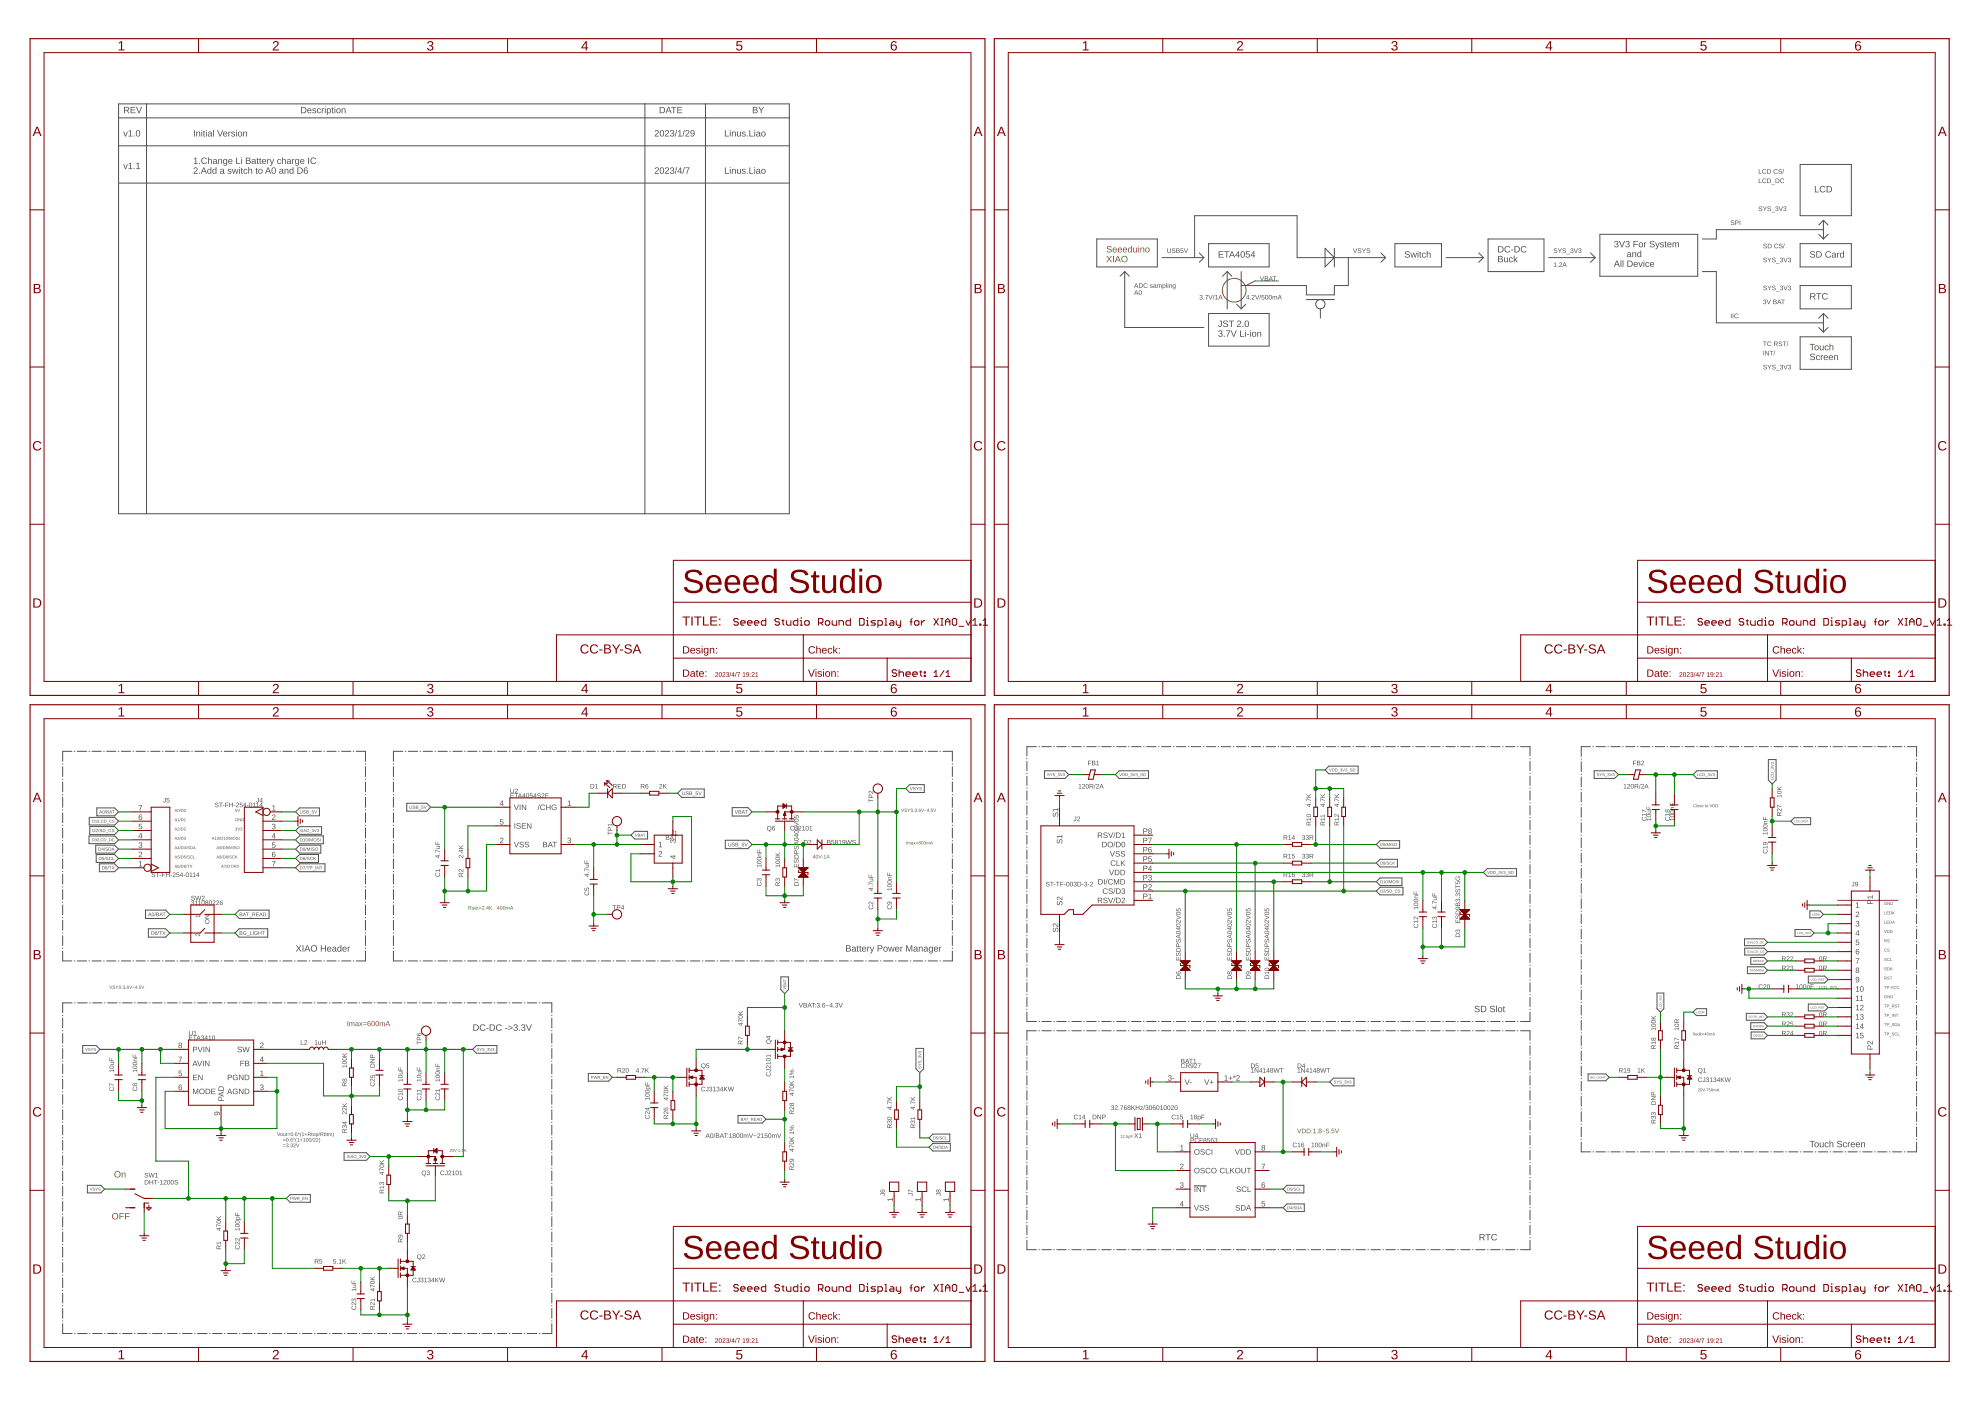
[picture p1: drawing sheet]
<svg xmlns="http://www.w3.org/2000/svg" width="594mm" height="420mm" viewBox="0 0 594 420" stroke-linecap="round" stroke-linejoin="round" font-family="sans-serif">
<g fill="#808000">
<path d="M332 74a.89 .89 0 0 1 1.4 .2l-.3 .1a.44 .44 0 0 0-.5-.4 .44 .44 0 0 0-.3 .6 .72 .72 0 0 1 .9 .2 .72 .72 0 0 1 0 .9l-.9 .1-.4-.2-.1-.2 .3-.1a.51 .51 0 0 0 .6 .4 .51 .51 0 0 0 .4-.6l-1-.4zM333.8 74.4a.66 .66 0 0 1 .8-.1 .66 .66 0 0 1 .3 .7h-1a.42 .42 0 0 0 .3 .5 .42 .42 0 0 0 .5-.2l.2 .1a.73 .73 0 0 1-1.1 .1 .73 .73 0 0 1 0-1.1zM334 74.5l-.1 .3h.8l-.2-.4zM335.4 74.4a.66 .66 0 0 1 .8-.1 .66 .66 0 0 1 .3 .7h-1.1a.42 .42 0 0 0 .3 .5 .42 .42 0 0 0 .5-.2l.2 .1a.73 .73 0 0 1-1.1 .1 .73 .73 0 0 1 .1-1.1zM335.6 74.5l-.2 .3h.8l-.2-.4zM336.9 74.4a.66 .66 0 0 1 .8-.1 .66 .66 0 0 1 .3 .7h-1a.42 .42 0 0 0 .2 .5 .42 .42 0 0 0 .6-.2l.2 .1a.73 .73 0 0 1-1.1 .1 .73 .73 0 0 1 0-1.1zM337.1 74.5l-.1 .3h.8l-.3-.4zM338.4 74.4l.4-.2 .4 .3v-.8h.3v2h-.2l-.1-.2a.63 .63 0 0 1-.9 .1 .63 .63 0 0 1 0-.9zM338.6 74.5a.49 .49 0 0 0-.1 .7 .49 .49 0 0 0 .7 .1 .49 .49 0 0 0 0-.6 .49 .49 0 0 0-.6-.2zM339.8 74.3h.3v.9a.35 .35 0 0 0 .4 .4 .35 .35 0 0 0 .3-.5v-.8h.2v1.4h-.2v-.2a.49 .49 0 0 1-.6 .2 .49 .49 0 0 1-.4-.5zM341.4 73.7h.2v.2h-.2zM341.4 74.3h.2v1.4h-.2zM342 74.3h.2v.2a.49 .49 0 0 1 .6-.3 .49 .49 0 0 1 .4 .5v1h-.3v-.9a.35 .35 0 0 0-.4-.4 .35 .35 0 0 0-.3 .5v.8h-.2zM343.3 75a.72 .72 0 0 1 1.4 0 .72 .72 0 0 1-1.4 0zM343.8 74.5a.5 .5 0 0 0-.1 .8 .5 .5 0 0 0 .8 0 .51 .51 0 0 0-.1-.7 .51 .51 0 0 0-.6-.1z"/>
<path d="M331.8 76.8h.3l.5 .7 .5-.7h.3l-.6 .9 .7 .9h-.3l-.6-.8-.6 .8h-.2l.7-.9zM333.8 76.8h.2v1.8h-.2zM335.1 76.8h.3l.7 1.8h-.2l-.2-.5h-.9l-.2 .5h-.3zM335.2 76.9l-.3 1h.7zM336.2 77.7a.98 .98 0 0 1 1.9 0 .98 .98 0 0 1-1.9 0zM336.4 77.7a.75 .75 0 0 0 1.5 0 .75 .75 0 0 0-1.5 0z"/>
</g>
<g fill="none" stroke="#808000" stroke-width=".3">
<path d="M383.4 84.2h-7l-2.8 1.4"/>
<circle cx="370.1" cy="87" r="3.6"/>
</g>
<g fill="#808000">
<path d="M271.8 252.3l.1 1zM272.1 252.5l.9 .1 .1 .7-.3-.7-.1 .7-.3-.7-.3 .7zM273.3 252.6l.5 .1 .1 .6-.3-.1a.23 .23 0 0 1-.4 0 .23 .23 0 0 1 .2-.4l.3-.1h-.4zM273.4 253a.17 .17 0 0 0 .3 0 .17 .17 0 0 0-.3 0zM274 252.5l.3 .3 .3-.3-.3 .4 .3 .4-.3-.3-.4 .3 .3-.4zM274.7 252.6l.7 .1zM274.7 252.9l.7 .1zM275.6 252.4a.28 .28 0 0 1 .4-.1 .28 .28 0 0 1-.1 .5 .27 .27 0 0 1 .1 .4 .27 .27 0 0 1-.4 0 .27 .27 0 0 1 .1-.4zM275.6 252.5a.2 .2 0 0 0 .4 0 .2 .2 0 0 0-.4 0zM275.6 253a.2 .2 0 0 0 .4 0 .2 .2 0 0 0-.4 0zM276.3 252.4l.1-.1a.43 .43 0 0 1 .5 .5 .43 .43 0 0 1-.6 .3zM276.5 252.4a.41 .41 0 0 0-.2 .4 .41 .41 0 0 0 .4 .3 .41 .41 0 0 0 .1-.4 .41 .41 0 0 0-.3-.3zM277.1 252.4l.1-.1a.43 .43 0 0 1 .5 .5 .43 .43 0 0 1-.6 .3zM277.2 252.4a.41 .41 0 0 0-.1 .4 .41 .41 0 0 0 .3 .3 .41 .41 0 0 0 .2-.4 .41 .41 0 0 0-.4-.3zM277.8 252.5l.9 .1 .1 .7-.3-.7-.1 .7-.3-.7-.3 .7zM279.3 252.3l.5 1-.3-.3h-.4l-.2 .3zM279.3 252.4l-.2 .5h.4z"/>
<path d="M336 340.5l.3-.1v.8l.2 .1h-.5l.2-.1v-.7zM336.7 340.4l.5 .1-.4 .7 .4 .1-.5-.2a.31 .31 0 0 0 .3-.2 .31 .31 0 0 0-.2-.4l-.1 .1zM337.4 341.1l.1 .2zM337.7 340.4h.5l-.4 .1v.3a.29 .29 0 0 1 .4 .1 .29 .29 0 0 1-.1 .4 .29 .29 0 0 1-.4-.2l.3 .1 .2-.2-.5-.1zM338.4 340.6h.3a.3 .3 0 0 1 .3 .4 .3 .3 0 0 1-.5 .2l-.1 .3zM338.4 340.9a.25 .25 0 0 0 .5 0 .25 .25 0 0 0-.5 0zM339.1 340.4h.6l-.5 .1v.3h.5l-.5 .1v.4z"/>
<path d="M389 338.5h.2l.4 1.2 .5-1.2h.2l-.6 1.4h-.2zM390.5 338.5h.4a.68 .68 0 0 1 .7 .7 .68 .68 0 0 1-.6 .7h-.5zM390.6 338.7v1a.58 .58 0 0 0 .8-.5 .58 .58 0 0 0-.8-.5zM391.9 338.5h.4a.68 .68 0 0 1 .7 .7 .68 .68 0 0 1-.6 .7h-.5zM392.1 338.7v1a.58 .58 0 0 0 .8-.5 .58 .58 0 0 0-.8-.5zM393.3 338.8l.2 .2zM393.3 339.7l.2 .2zM393.9 338.7l.4-.2v1.2l.4 .2h-.9l.4-.2v-1l-.3 .2zM395 339.6l.1 .3zM395.6 338.6a.39 .39 0 0 1 .6-.1 .39 .39 0 0 1-.1 .6 .39 .39 0 0 1 .1 .6 .39 .39 0 0 1-.6 0 .39 .39 0 0 1 .1-.6l-.2-.2zM395.6 338.8a.25 .25 0 0 0 .5 0 .25 .25 0 0 0-.5 0zM395.6 339.5a.3 .3 0 0 0 .6 0 .3 .3 0 0 0-.6 0zM396.5 339.2l1 .1zM397.7 338.5h.8l-.6 .2v.4a.46 .46 0 0 1 .6 .2 .46 .46 0 0 1-.3 .6 .46 .46 0 0 1-.6-.3l.5 .1a.36 .36 0 0 0 .2-.5 .36 .36 0 0 0-.6 0zM398.8 339.6l.2 .3zM399.4 338.5h.7l-.6 .2v.4a.46 .46 0 0 1 .7 .2 .46 .46 0 0 1-.3 .6 .46 .46 0 0 1-.6-.3l.4 .1a.36 .36 0 0 0 .2-.5 .36 .36 0 0 0-.6 0zM400.3 338.5h.2l.5 1.2 .4-1.2h.2l-.5 1.4h-.2z"/>
<path d="M104.2 306.2h.2v1.5h-.2zM104.8 306.6l.2 .2 .4-.2 .2 .2a.36 .36 0 0 1 .4-.2 .36 .36 0 0 1 .3 .4v.7h-.2v-.8l-.2-.2-.2 .2-.1 .8h-.2v-.8l-.3-.2-.1 1h-.2zM106.7 306.7l.7-.1 .3 1.1-.4-.2a.38 .38 0 0 1-.6 .2 .38 .38 0 0 1 .1-.6l.5-.1a.26 .26 0 0 0-.2-.3 .26 .26 0 0 0-.3 .2h-.2zM106.8 307.4a.28 .28 0 0 0 .5 0 .28 .28 0 0 0-.5 0zM107.7 306.6l.5 .4 .5-.4-.4 .5 .5 .6-.6-.4-.5 .4 .4-.6zM108.9 306.7h1.1v.1h-1.1zM108.9 307.2h1.1v.2h-1.1zM110.4 306.3l.5-.1 .2 .3-.5-.1-.2 .6a.51 .51 0 0 1 .8 .2 .51 .51 0 0 1-.5 .7 .51 .51 0 0 1-.5-.7zM110.3 307.2a.35 .35 0 0 0 .7 0 .35 .35 0 0 0-.7 0zM111.6 306.3a.7 .7 0 0 1 .8 .7 .7 .7 0 0 1-.8 .7 1.15 1.15 0 0 1 0-1.4zM111.7 306.4l-.1 .2a.51 .51 0 0 0-.1 .6 .51 .51 0 0 0 .6 .2l.1-.1a.58 .58 0 0 0-.5-.9zM112.8 306.3a.7 .7 0 0 1 .8 .7 .7 .7 0 0 1-.8 .7 1.15 1.15 0 0 1 0-1.4zM113 306.4l-.2 .2a.51 .51 0 0 0 0 .6 .51 .51 0 0 0 .6 .2v-.1a.58 .58 0 0 0-.4-.9zM113.9 306.6l.2 .2 .4-.2 .2 .2a.36 .36 0 0 1 .5-.2 .36 .36 0 0 1 .2 .4v.7h-.2v-.8l-.2-.2-.2 .2v.8h-.2l-.1-.8-.3-.2-.1 1h-.2zM116.2 306.2h.2l.6 1.5h-.2l-.2-.4h-.6l-.2 .4h-.2zM116.3 306.4l-.3 .7h.6z"/>
<path d="M34.2 352.2a1 1 0 0 1 2 0 1 1 0 0 1-2 0zM34.4 352.2a.75 .75 0 0 0 1.5 0 .75 .75 0 0 0-1.5 0zM36.5 351.7h.2v.2a.49 .49 0 0 1 .6-.2 .49 .49 0 0 1 .4 .5v.9h-.3v-.9a.35 .35 0 0 0-.4-.4 .35 .35 0 0 0-.3 .5v.8h-.2z"/>
<path d="M33.5 364.8a1 1 0 0 1 2 0 1 1 0 0 1-2 0zM33.7 364.8a.75 .75 0 0 0 1.5 0 .75 .75 0 0 0-1.5 0zM35.8 363.8h1.4v.2h-1.1v.7h1v.2h-1v.8h-.3zM37.5 363.8h1.4v.2h-1.1v.7h1v.2h-1v.8h-.3z"/>
</g>
<path d="M551 270h18.2" fill="none" stroke="#808000" stroke-width=".3"/>
<g fill="#808000">
<path d="M140.5 271.7h.5a.31 .31 0 0 1 .3 .3 .31 .31 0 0 1-.2 .3l.3 .5-.5-.4h-.3l-.1 .4zM140.6 271.8v.4l.6-.1-.1-.2zM141.6 272l.6 .2h-.5a.33 .33 0 0 1 .4 .2 .33 .33 0 0 1-.2 .4 .33 .33 0 0 1-.4-.2h.6l-.5-.3zM142.4 272.1l.5-.1 .1 .4-.5 .2h.5a.42 .42 0 0 1-.6 .1 .42 .42 0 0 1 0-.6zM142.5 272.1v.2h.4l-.1-.2zM143.3 271.8l.2 .2-.1 .6 .1 .2-.3-.2zM143.6 272l.8 .2zM143.6 272.4l.8 .1zM144.7 271.8a.39 .39 0 0 1 .5 .2 .39 .39 0 0 1-.4 .5l-.1 .2 .6 .1-.8-.1a.58 .58 0 0 0 .4-.9l-.4 .2zM145.5 272.6l.1 .2zM146.3 271.7l.3 .8-.2 .3-.1-.2h-.5zM146.3 271.9l-.4 .6h.4zM146.8 271.7l.1 .6 .7-.6-.5 .5 .6 .6-.6-.5-.3 .5zM149.5 271.7l.3 .8-.1 .3-.2-.2h-.5zM149.5 271.9l-.4 .6h.4zM150 271.9l.1-.1a.48 .48 0 0 1 .6 .5 .48 .48 0 0 1-.7 .4zM150.2 271.9a.47 .47 0 0 0-.2 .4 .47 .47 0 0 0 .4 .4 .47 .47 0 0 0 .2-.5 .47 .47 0 0 0-.4-.3zM150.9 271.9l.1-.1a.48 .48 0 0 1 .5 .5 .48 .48 0 0 1-.6 .4zM151.1 271.9a.47 .47 0 0 0-.2 .4 .47 .47 0 0 0 .4 .4 .47 .47 0 0 0 .1-.5 .47 .47 0 0 0-.3-.3zM151.7 272h1l.1 .8-.3-.7-.2 .7-.3-.7-.3 .7zM153.3 271.7l.6 1.1-.2-.3h-.5l-.3 .3zM153.4 271.8l-.2 .6h.4z"/>
<path d="M244.2 256.4l.3 .7-.1 .3-.2-.2h-.5zM244.2 256.5l-.3 .6h.3zM244.7 256.5l.1-.1a.48 .48 0 0 1 .6 .5 .48 .48 0 0 1-.7 .4zM244.9 256.5a.47 .47 0 0 0-.2 .5 .47 .47 0 0 0 .4 .3 .47 .47 0 0 0 .2-.5 .47 .47 0 0 0-.4-.3zM245.4 256.4l.6 .9 .5-.9-.5 1zM246.5 257l.4 .1zM247.1 256.5l.4-.1v.9l.2 .1h-.7l.3-.1v-.8zM248.2 256.4l.6 1-.2-.3h-.5l-.3 .3zM248.3 256.5l-.2 .5h.4z"/>
</g>
<path d="M328.9 71.7h18.2v8.4h-18.2z" fill="none" stroke="#505050" stroke-width=".3"/>
<path d="M365.5 75.4h1.4v.2h-1.2v.6h1.1v.2h-1.1v.6h1.2v.3h-1.4zM367.1 75.4h1.6v.2h-.7v1.7h-.2v-1.7h-.7zM369.3 75.4h.3l.8 1.9h-.3l-.2-.6h-.9l-.2 .6h-.3zM369.5 75.6l-.4 .9h.7zM371.3 75.4h.3v1.2h.2v.2h-.2v.5h-.3v-.5h-.9zM371.3 75.6l-.6 1h.6zM372.3 75.4a.79 .79 0 0 1 1 .2 .79 .79 0 0 1 0 1 .68 .68 0 0 1-.8 .7 .68 .68 0 0 1-.5-1zM372.5 75.6a1.07 1.07 0 0 0 .2 1.5 .94 .94 0 0 0 0-1.6zM373.7 75.4h1v.2h-.8l-.1 .6a.65 .65 0 0 1 1 .3 .65 .65 0 0 1-.4 .8 .65 .65 0 0 1-.9-.5h.3a.42 .42 0 0 0 .6 .2 .42 .42 0 0 0 .1-.7 .42 .42 0 0 0-.7 .1h-.2zM375.9 75.4h.3v1.2h.2v.2h-.2v.5h-.3v-.5h-.9zM375.9 75.6l-.6 1h.6z" fill="#505050"/>
<path d="M362.4 73.1h18.2v7h-18.2z" fill="none" stroke="#505050" stroke-width=".3"/>
<g fill="#505050">
<path d="M350 74.5h.2v.8a.38 .38 0 0 0 .4 .4 .38 .38 0 0 0 .4-.4v-.8h.1v.8a.56 .56 0 0 1-.5 .6 .56 .56 0 0 1-.6-.5zM351.6 74.6l.6-.1 .3 .3-.3-.1a.3 .3 0 0 0-.4-.1 .3 .3 0 0 0-.2 .3l.1 .1a.5 .5 0 0 1 .6 .2 .5 .5 0 0 1-.1 .6h-.5l-.3-.3h.2a.36 .36 0 0 0 .4 .3 .36 .36 0 0 0 .3-.5l-.8-.3zM352.8 74.5l.9 .1-.2 .5 .3 .2-.1 .5-.9 .1zM352.9 74.6v.5l.6-.1v-.3zM352.9 75.2v.5l.7-.1-.1-.4zM354.1 74.5h.7l-.6 .1v.5a.46 .46 0 0 1 .7 .2 .46 .46 0 0 1-.3 .6 .46 .46 0 0 1-.6-.3l.4 .1a.36 .36 0 0 0 .2-.5 .36 .36 0 0 0-.6 0zM355 74.5h.2l.5 1.2 .4-1.2h.2l-.5 1.4h-.2z"/>
<path d="M365.8 96.2h.6v1.3a.57 .57 0 0 1-.5 .6 .57 .57 0 0 1-.6-.5l.2-.1a.31 .31 0 0 0 .4 .4 .31 .31 0 0 0 .2-.4v-1.1h-.3zM366.9 96.4a.89 .89 0 0 1 1.4 .2h-.3a.44 .44 0 0 0-.5-.3 .44 .44 0 0 0-.3 .5v.1a.72 .72 0 0 1 .9 .2 .72 .72 0 0 1 0 .8l-.9 .2-.4-.3-.1-.2h.3a.51 .51 0 0 0 .6 .3 .51 .51 0 0 0 .4-.6l-1-.3zM368.5 96.2h1.6v.2h-.7v1.7h-.2v-1.7h-.7zM371.2 96.3a.66 .66 0 0 1 1 .2 .66 .66 0 0 1-.6 .9l-.4 .4h1v.3h-1.2l.7-1a.39 .39 0 0 0 .2-.6 .39 .39 0 0 0-.7 .2l-.2-.1zM372.6 97.8h.3v.3h-.3zM373.5 96.2a.79 .79 0 0 1 1 .2 .79 .79 0 0 1 0 1 .68 .68 0 0 1-.8 .7 .68 .68 0 0 1-.5-1zM373.7 96.4a1.07 1.07 0 0 0 .2 1.5 .94 .94 0 0 0 0-1.6z"/>
<path d="M365.6 99.2a.54 .54 0 0 1 .8 0 .54 .54 0 0 1-.2 .8 .59 .59 0 0 1 0 1.1 .59 .59 0 0 1-.9-.6h.3a.39 .39 0 0 0 .5 .3 .39 .39 0 0 0 .2-.6l-.5-.1v-.2a.37 .37 0 0 0 .5-.1 .37 .37 0 0 0-.2-.5 .37 .37 0 0 0-.5 .3h-.2zM367 100.7h.3v.3h-.3zM367.7 99.1h1.2l-.6 1.9h-.3l.1-.5 .6-1.2h-1zM369.1 99.1h.2l.7 1.7 .6-1.7h.3l-.8 1.9h-.3zM371.9 99.1h.2v1.7h1v.2h-1.2zM373.4 99h.2v.2h-.2zM373.4 99.5h.2v1.5h-.2zM373.9 100.2h.7v.2h-.7zM374.9 99h.2v.2h-.2zM374.9 99.5h.2v1.5h-.2zM375.3 100.3a.72 .72 0 0 1 1.4 0 .72 .72 0 0 1-1.4 0zM375.8 99.8a.5 .5 0 0 0-.1 .8 .5 .5 0 0 0 .7 0 .51 .51 0 0 0 0-.7 .51 .51 0 0 0-.6-.1zM377 99.5h.3v.3a.49 .49 0 0 1 .5-.3 .49 .49 0 0 1 .4 .5v1h-.2v-.9a.35 .35 0 0 0-.4-.4 .35 .35 0 0 0-.3 .5v.8h-.3z"/>
<path d="M449.3 73.8h.6a.95 .95 0 0 1 1 .9 .95 .95 0 0 1-.9 1h-.7zM449.5 74v1.5a.8 .8 0 0 0 1.1-.7 .8 .8 0 0 0-1.1-.8zM451.4 74a.95 .95 0 0 1 1.5 .3h-.2a.7 .7 0 0 0-1.1 0 .7 .7 0 0 0 .1 1 .7 .7 0 0 0 1-.2l.2 .1a.97 .97 0 0 1-1.4 .3 .97 .97 0 0 1-.1-1.5zM453.1 74.9h.7v.2h-.7zM454.2 73.8h.6a.95 .95 0 0 1 1 .9 .95 .95 0 0 1-.9 1h-.7zM454.4 74v1.5a.8 .8 0 0 0 1.1-.7 .8 .8 0 0 0-1.1-.8zM456.3 74a.95 .95 0 0 1 1.5 .3h-.3a.7 .7 0 0 0-1 0 .7 .7 0 0 0 .1 1 .7 .7 0 0 0 1-.2l.2 .1a.97 .97 0 0 1-1.4 .3 .97 .97 0 0 1-.1-1.5z"/>
<path d="M449.3 76.8l1.2 .1 .1 .5-.3 .2a.52 .52 0 0 1 .4 .7 .52 .52 0 0 1-.7 .3h-.7zM449.5 77v.6l.8-.2v-.4zM449.5 77.8v.6l.9-.2-.1-.4zM451.1 77.2h.2v.9a.35 .35 0 0 0 .4 .4 .35 .35 0 0 0 .3-.5v-.8h.2v1.4h-.2v-.2a.49 .49 0 0 1-.6 .3 .49 .49 0 0 1-.3-.5zM452.7 77.4l.7-.2 .3 .4h-.2a.42 .42 0 0 0-.7-.1 .42 .42 0 0 0 0 .6 .34 .34 0 0 0 .3 .4 .34 .34 0 0 0 .4-.3h.2a.67 .67 0 0 1-1 .3 .67 .67 0 0 1-.1-1zM454 76.7h.2v1.2l.7-.7h.2l-.6 .6 .7 .8h-.3l-.5-.6-.2 .6h-.2z"/>
<path d="M421.4 75.6a.89 .89 0 0 1 1.4 .2h-.3a.44 .44 0 0 0-.5-.3 .44 .44 0 0 0-.3 .5v.1a.72 .72 0 0 1 .9 .2 .72 .72 0 0 1 0 .8l-.9 .1-.4-.2-.1-.2 .3-.1a.51 .51 0 0 0 .6 .4 .51 .51 0 0 0 .4-.6l-1-.3zM422.9 75.8h.3l.3 1.3 .3-1.3h.3l.3 1.3 .3-1.3h.2l-.4 1.5h-.3l-.3-1.3-.3 1.3h-.3zM425.1 75.3h.3v.2h-.3zM425.1 75.8h.3v1.5h-.3zM425.8 75.5l.2 .3h.3l-.3 .2v.9l.3 .3-.5-.1-.2-1.3zM426.6 76l.6-.2 .4 .4h-.2a.42 .42 0 0 0-.7-.1 .42 .42 0 0 0 0 .6 .34 .34 0 0 0 .3 .4 .34 .34 0 0 0 .4-.3h.2a.67 .67 0 0 1-1 .3 .67 .67 0 0 1-.1-1zM427.9 75.3h.2v.7a.49 .49 0 0 1 .6-.2 .49 .49 0 0 1 .3 .5v1h-.2v-1a.35 .35 0 0 0-.4-.4 .35 .35 0 0 0-.3 .5v.9h-.2z"/>
<path d="M405.7 74.5h.2l.5 1.2 .5-1.2h.1l-.5 1.4h-.2zM407.3 74.6l.6-.1 .3 .3-.3-.1a.3 .3 0 0 0-.3-.1 .3 .3 0 0 0-.2 .3l.1 .1a.5 .5 0 0 1 .6 .2 .5 .5 0 0 1-.1 .6h-.6l-.3-.3h.2a.36 .36 0 0 0 .4 .3 .36 .36 0 0 0 .3-.5l-.7-.3zM408.4 74.5l.6 .6 .6-.6-.5 .8v.6h-.2v-.6zM410 74.6l.5-.1 .4 .3-.3-.1a.3 .3 0 0 0-.4-.1 .3 .3 0 0 0-.2 .3l.1 .1a.5 .5 0 0 1 .6 .2 .5 .5 0 0 1-.1 .6h-.5l-.3-.3h.1a.36 .36 0 0 0 .5 .3 .36 .36 0 0 0 .3-.5l-.8-.3z"/>
<path d="M466.1 74.6l.6-.1 .3 .3-.3-.1a.3 .3 0 0 0-.4-.1 .3 .3 0 0 0-.1 .3v.1a.5 .5 0 0 1 .7 .2 .5 .5 0 0 1-.2 .6h-.5l-.3-.3h.2a.36 .36 0 0 0 .4 .3 .36 .36 0 0 0 .3-.5l-.8-.3zM467.2 74.5l.6 .6 .6-.6-.5 .8v.6h-.2v-.6zM468.7 74.6l.6-.1 .3 .3-.3-.1a.3 .3 0 0 0-.3-.1 .3 .3 0 0 0-.2 .3v.1a.5 .5 0 0 1 .7 .2 .5 .5 0 0 1-.2 .6h-.5l-.3-.3h.2a.36 .36 0 0 0 .4 .3 .36 .36 0 0 0 .3-.5l-.8-.3zM469.7 76.1l1.2 .1zM471.1 74.6a.39 .39 0 0 1 .6 0 .39 .39 0 0 1-.2 .6 .36 .36 0 0 1 .3 .4 .36 .36 0 0 1-.4 .3l-.4-.2 .1-.2a.28 .28 0 0 0 .4 .2 .28 .28 0 0 0 .1-.4l-.4-.2a.26 .26 0 0 0 .4-.1 .26 .26 0 0 0-.2-.4 .26 .26 0 0 0-.3 .2h-.2zM471.9 74.5h.2l.5 1.2 .4-1.2h.2l-.5 1.4h-.2zM473.5 74.6a.39 .39 0 0 1 .6 0 .39 .39 0 0 1-.2 .6 .36 .36 0 0 1 .4 .4 .36 .36 0 0 1-.5 .3l-.4-.2 .1-.2a.28 .28 0 0 0 .4 .2 .28 .28 0 0 0 .1-.4l-.4-.2a.26 .26 0 0 0 .4-.1 .26 .26 0 0 0-.2-.4 .26 .26 0 0 0-.3 .2h-.2z"/>
<path d="M484.3 72.4a.54 .54 0 0 1 .9 0 .54 .54 0 0 1-.3 .8 .59 .59 0 0 1 0 1 .59 .59 0 0 1-.8-.5h.2a.39 .39 0 0 0 .5 .3 .39 .39 0 0 0 .2-.6l-.5-.1v-.2a.37 .37 0 0 0 .6-.2 .37 .37 0 0 0-.3-.5 .37 .37 0 0 0-.5 .4l-.2-.1zM485.5 72.3h.3l.6 1.6 .7-1.6h.2l-.8 1.9h-.2zM487.7 72.4a.54 .54 0 0 1 .8 0 .54 .54 0 0 1-.2 .8 .59 .59 0 0 1 0 1 .59 .59 0 0 1-.9-.5h.3a.39 .39 0 0 0 .5 .3 .39 .39 0 0 0 .2-.6l-.5-.1v-.2a.37 .37 0 0 0 .5-.2 .37 .37 0 0 0-.2-.5 .37 .37 0 0 0-.5 .4l-.2-.1zM489.9 72.3h1.3v.2h-1.1v.7h1.1v.2h-1.1v.8h-.2zM491.3 73.5a.72 .72 0 0 1 1.4 0 .72 .72 0 0 1-1.4 0zM491.8 73a.5 .5 0 0 0-.1 .7 .5 .5 0 0 0 .7 .1 .51 .51 0 0 0 0-.7 .51 .51 0 0 0-.6-.1zM493 72.7h.2l.1 .3 .4-.3-.4 .5v1h-.3zM494.8 72.5a.89 .89 0 0 1 1.4 .2h-.3a.44 .44 0 0 0-.5-.3 .44 .44 0 0 0-.3 .5l.1 .1a.72 .72 0 0 1 .8 .2 .72 .72 0 0 1 0 .8l-.9 .2-.4-.3-.1-.2h.3a.51 .51 0 0 0 .6 .3 .51 .51 0 0 0 .4-.6l-1-.3zM496.4 72.7h.2l.5 1.2 .4-1.2h.2l-.6 1.7a.34 .34 0 0 1-.3 .3 .34 .34 0 0 1-.4-.2l.5-.3zM498 72.8l.6-.1 .4 .3-.3-.1a.29 .29 0 0 0-.4-.1 .29 .29 0 0 0-.2 .4h.1a.56 .56 0 0 1 .7 .3 .56 .56 0 0 1-.2 .7 .56 .56 0 0 1-.7-.1l-.2-.3h.2a.35 .35 0 0 0 .4 .3 .35 .35 0 0 0 .3-.5l-.2-.1a.48 .48 0 0 1-.5-.1 .48 .48 0 0 1 0-.6zM499.4 72.4l.2 .3h.2l-.2 .2v.9l.3 .3-.6-.1-.2-1.3zM500.2 72.9a.66 .66 0 0 1 .8-.2 .66 .66 0 0 1 .3 .8h-1.1a.42 .42 0 0 0 .3 .5 .42 .42 0 0 0 .5-.2h.2a.73 .73 0 0 1-1.1 .2 .73 .73 0 0 1 .1-1.1zM500.4 73l-.2 .3h.8l-.2-.4zM501.6 72.7h.2v.3a.45 .45 0 0 1 .4-.3 .45 .45 0 0 1 .4 .3 .45 .45 0 0 1 .6-.3 .45 .45 0 0 1 .3 .5v1h-.2v-1.1l-.3-.2-.3 .2v1.1h-.3v-1.1l-.4-.2-.2 1.3h-.2z"/>
<path d="M488.1 75.8l.9-.1 .3 1.4h-.3l-.1-.3a.49 .49 0 0 1-.6 .4 .49 .49 0 0 1-.4-.6 .49 .49 0 0 1 .6-.4h.4a.33 .33 0 0 0-.3-.4 .33 .33 0 0 0-.4 .2h-.2zM488.2 76.6a.35 .35 0 0 0 .7 0 .35 .35 0 0 0-.7 0zM489.5 75.6h.2v.3a.49 .49 0 0 1 .6-.3 .49 .49 0 0 1 .4 .5v1h-.3v-.9a.35 .35 0 0 0-.4-.4 .35 .35 0 0 0-.2 .5v.8h-.3zM491.1 75.8l.4-.2 .5 .3v-.8h.2v2h-.2v-.2a.63 .63 0 0 1-1 .1 .63 .63 0 0 1 0-1zM491.3 75.9a.49 .49 0 0 0-.1 .7 .49 .49 0 0 0 .7 .1 .49 .49 0 0 0 0-.6 .49 .49 0 0 0-.6-.2z"/>
<path d="M484.7 78.2h.3l.8 1.8h-.3l-.2-.5h-.8l-.3 .5h-.2zM484.9 78.3l-.4 1h.7zM486 78.1h.2v1.9h-.2zM486.6 78.1h.2v1.9h-.2zM488 78.2h.6a.95 .95 0 0 1 1 .9 .95 .95 0 0 1-.9 .9h-.7zM488.3 78.4v1.4a.8 .8 0 0 0 1.1-.7 .8 .8 0 0 0-1.1-.7zM490.1 78.8a.66 .66 0 0 1 .8-.2 .66 .66 0 0 1 .3 .8h-1.1a.42 .42 0 0 0 .3 .5 .42 .42 0 0 0 .5-.2h.2a.73 .73 0 0 1-1.1 .2 .73 .73 0 0 1 .1-1.1zM490.3 78.9l-.2 .3h.8l-.2-.4zM491.3 78.6h.3l.4 1.3 .4-1.3h.3l-.6 1.4h-.3zM492.9 78.1h.2v.2h-.2zM492.9 78.6h.2v1.4h-.2zM493.6 78.8l.6-.2 .4 .4h-.3a.42 .42 0 0 0-.6-.2 .42 .42 0 0 0 0 .7 .34 .34 0 0 0 .3 .4 .34 .34 0 0 0 .4-.3h.2a.67 .67 0 0 1-1 .3 .67 .67 0 0 1-.1-1zM495 78.8a.66 .66 0 0 1 .8-.2 .66 .66 0 0 1 .3 .8h-1.1a.42 .42 0 0 0 .3 .5 .42 .42 0 0 0 .5-.2h.2a.73 .73 0 0 1-1.1 .2 .73 .73 0 0 1 .1-1.1zM495.2 78.9l-.2 .3h.8l-.2-.4z"/>
<path d="M544.3 55.8h.2v1.7h1v.2h-1.2zM545.9 56a.95 .95 0 0 1 1.5 .2l-.2 .1a.7 .7 0 0 0-1.1 0 .7 .7 0 0 0 .1 1 .7 .7 0 0 0 1-.2l.2 .1a.97 .97 0 0 1-1.4 .3 .97 .97 0 0 1-.1-1.5zM547.8 55.8h.6a.95 .95 0 0 1 1 .9 .95 .95 0 0 1-.9 1h-.7zM548 56v1.5a.8 .8 0 0 0 1.1-.8 .8 .8 0 0 0-1.1-.7z"/>
<path d="M542.9 87.9h.9a.55 .55 0 0 1 .6 .5 .55 .55 0 0 1-.4 .6l.5 .8h-.3l-.5-.8h-.6v.8h-.2zM543.1 88.1v.7h.6a.36 .36 0 0 0 .5-.3 .36 .36 0 0 0-.5-.4zM544.6 87.9h1.6v.2h-.7v1.7h-.2v-1.7h-.7zM546.6 88.2a.95 .95 0 0 1 1.5 .2l-.2 .1a.7 .7 0 0 0-1.1-.1 .7 .7 0 0 0 .1 1 .7 .7 0 0 0 1-.2l.2 .1a.97 .97 0 0 1-1.4 .3 .97 .97 0 0 1-.1-1.4z"/>
<path d="M542.9 75.6a.89 .89 0 0 1 1.4 .2h-.3a.44 .44 0 0 0-.5-.3 .44 .44 0 0 0-.3 .5l.1 .1a.72 .72 0 0 1 .8 .2 .72 .72 0 0 1 0 .8l-.8 .1-.4-.2-.1-.2 .2-.1a.51 .51 0 0 0 .6 .4 .51 .51 0 0 0 .4-.6l-1-.3zM544.7 75.4h.6a.95 .95 0 0 1 1 .9 .95 .95 0 0 1-.9 1h-.7zM545 75.6v1.4a.8 .8 0 0 0 1.1-.7 .8 .8 0 0 0-1.1-.7zM547.6 75.6a.95 .95 0 0 1 1.5 .2l-.3 .1a.7 .7 0 0 0-1-.1 .7 .7 0 0 0 .1 1.1 .7 .7 0 0 0 1-.2l.2 .1a.97 .97 0 0 1-1.4 .3 .97 .97 0 0 1-.1-1.5zM549.5 75.9h.9l.3 1.3h-.3l-.1-.2a.49 .49 0 0 1-.6 .3 .49 .49 0 0 1-.4-.6 .49 .49 0 0 1 .7-.3h.3a.33 .33 0 0 0-.2-.4 .33 .33 0 0 0-.5 .2h-.2zM549.6 76.8a.35 .35 0 0 0 .7 0 .35 .35 0 0 0-.7 0zM550.9 75.8h.3v.3l.4-.3-.4 .5v1h-.3zM551.9 76l.4-.2 .5 .2v-.7h.2v2h-.2v-.3a.63 .63 0 0 1-.9 .1 .63 .63 0 0 1-.1-.9zM552.1 76.1a.49 .49 0 0 0-.1 .7 .49 .49 0 0 0 .7 0 .49 .49 0 0 0 0-.6 .49 .49 0 0 0-.6-.1z"/>
</g>
<path d="M362.4 94h18.2v9.8h-18.2z" fill="none" stroke="#505050" stroke-width=".3"/>
<g fill="#505050">
<path d="M377.8 82.9h.2l.5 1.2 .4-1.2h.2l-.5 1.3h-.2zM379.3 82.9l.9 .1-.2 .5 .3 .2-.1 .4-.9 .1zM379.5 83v.5l.5-.2v-.2zM379.5 83.6v.5l.6-.2-.1-.3zM381 82.9h.2l.5 1.3-.3-.4h-.6l-.4 .4zM381.1 83l-.3 .7h.5zM381.6 82.9h1.2l-.5 .1v1.2h-.2v-1.2z"/>
<path d="M374.3 88.5h.2v.9h.1l-.1 .4-.2-.3h-.6zM374.3 88.7l-.5 .7h.5zM374.9 89.6l.2 .2zM375.5 88.5a.49 .49 0 0 1 .7 .4 .49 .49 0 0 1-.5 .6l-.2 .2 .7 .1h-.8l.6-.8a.26 .26 0 0 0-.1-.4 .26 .26 0 0 0-.4 .2h-.1zM376.4 88.5h.1l.5 1.2 .5-1.2h.2l-.6 1.3h-.2zM378.1 88.4h.1l-.5 1.4zM378.4 88.5h.7l-.6 .1v.4a.46 .46 0 0 1 .7 .3 .46 .46 0 0 1-.3 .6 .46 .46 0 0 1-.6-.4l.4 .2a.36 .36 0 0 0 .2-.6 .36 .36 0 0 0-.6 .1zM379.5 88.6a.65 .65 0 0 1 .9 .3 .65 .65 0 0 1-.3 .9 .69 .69 0 0 1-.7-.4 .69 .69 0 0 1 .1-.8zM379.7 88.6a.59 .59 0 0 0-.2 .6 .59 .59 0 0 0 .5 .5 .58 .58 0 0 0 .2-.6 .58 .58 0 0 0-.5-.5zM380.6 88.6a.65 .65 0 0 1 .9 .3 .65 .65 0 0 1-.4 .9 .69 .69 0 0 1-.6-.4 .69 .69 0 0 1 .1-.8zM380.8 88.6a.59 .59 0 0 0-.2 .6 .59 .59 0 0 0 .5 .5 .58 .58 0 0 0 .2-.6 .58 .58 0 0 0-.5-.5zM381.6 88.8l.8 .2a.32 .32 0 0 1 .4-.2 .32 .32 0 0 1 .2 .3v.7h-.2l-.2-.9-.2 .2v.7h-.2v-.8l-.3-.1-.1 .9h-.2zM383.7 88.5h.2l.5 1.3-.3-.4h-.6l-.4 .4zM383.8 88.6l-.3 .7h.5z"/>
<path d="M359.9 88.5a.39 .39 0 0 1 .6 0 .39 .39 0 0 1-.2 .6 .36 .36 0 0 1 .3 .5 .36 .36 0 0 1-.4 .2l-.4-.2 .1-.1a.28 .28 0 0 0 .4 .2 .28 .28 0 0 0 .1-.4l-.4-.2a.26 .26 0 0 0 .4-.2 .26 .26 0 0 0-.2-.3 .26 .26 0 0 0-.3 .2h-.2zM360.9 89.6l.2 .2zM361.4 88.5h.9l-.5 1.3h-.2l.1-.3 .4-.9zM362.4 88.5h.2l.4 1.2 .5-1.2h.2l-.6 1.3h-.2zM364.1 88.4h.1l-.5 1.4zM364.4 88.7l.5-.2v1.2l.3 .1h-.8l.3-.1v-1.1l-.3 .3zM365.9 88.5h.2l.5 1.3-.3-.4h-.6l-.4 .4zM366 88.6l-.3 .7h.5z"/>
<path d="M340.6 85h.3l.5 1.3-.3-.4h-.7l-.3 .4zM340.7 85.1l-.2 .7h.5zM341.6 85h.4a.68 .68 0 0 1 .7 .6 .68 .68 0 0 1-.6 .7h-.5zM341.7 85.1v1.1a.58 .58 0 0 0 .8-.5 .58 .58 0 0 0-.8-.6zM343.1 85.1l.7-.1 .4 .3h-.2a.5 .5 0 0 0-.8 0 .5 .5 0 0 0 .1 .8 .5 .5 0 0 0 .7-.2l.2 .1a.69 .69 0 0 1-1.1 .2 .69 .69 0 0 1 0-1.1zM345 85.3h.4l.3 .2h-.6a.54 .54 0 0 1 .5 .8l-.7-.1 .6-.1-.6-.4zM346 85.4h.6l.3 .9-.4-.2a.34 .34 0 0 1-.5 .2 .34 .34 0 0 1 .1-.6h.4v-.2l-.6 .1zM346.1 86a.25 .25 0 0 0 .5 0 .25 .25 0 0 0-.5 0zM347 85.3l.8 .2a.32 .32 0 0 1 .3-.2 .32 .32 0 0 1 .3 .3v.7h-.2l-.2-.9-.2 .2v.7h-.2v-.8l-.3-.1-.1 .9h-.2zM348.6 85.3l.2 .2a.37 .37 0 0 1 .4-.2 .37 .37 0 0 1 .3 .3l-.2 .7-.5-.1v.5h-.2zM348.9 85.4v.1a.38 .38 0 0 0-.1 .5 .38 .38 0 0 0 .5 .1v-.6zM349.7 84.9h.2v1.4h-.2zM350.2 84.9l.1 .2zM350.2 85.3h.1v1h-.1zM350.6 85.3l.2 .2a.35 .35 0 0 1 .4-.2 .35 .35 0 0 1 .2 .3v.7h-.1l-.1-.8-.1-.1-.3 .2v.7h-.2zM351.7 85.4l.3-.1 .4 .2 .1-.2v1.2l-.4 .2-.4-.1h.5l.2-.5a.37 .37 0 0 1-.4 .2 .37 .37 0 0 1-.3-.3zM351.9 85.5l-.1 .5a.32 .32 0 0 0 .5 0 .32 .32 0 0 0 0-.4 .32 .32 0 0 0-.4-.1z"/>
<path d="M340.6 87.1h.3l.5 1.3-.3-.4h-.7l-.3 .4zM340.7 87.2l-.2 .7h.5zM341.6 87.2a.65 .65 0 0 1 .9 .3 .65 .65 0 0 1-.4 .9 .69 .69 0 0 1-.6-.4 .69 .69 0 0 1 .1-.8zM341.8 87.2a.59 .59 0 0 0-.2 .6 .59 .59 0 0 0 .5 .5 .58 .58 0 0 0 .2-.6 .58 .58 0 0 0-.5-.5z"/>
<path d="M466 78.9l.5-.2v1.2l.3 .1h-.8l.3-.1v-1l-.3 .2zM467.1 79.8l.2 .2zM467.7 78.8a.49 .49 0 0 1 .7 .3 .49 .49 0 0 1-.5 .6l-.2 .2 .7 .1h-.9l.7-.8a.26 .26 0 0 0-.1-.4 .26 .26 0 0 0-.4 .2h-.1zM469.1 78.7h.2l.6 1.3-.4-.4h-.6l-.4 .4zM469.2 78.8l-.3 .7h.6z"/>
</g>
<g fill="none" stroke="#505050" stroke-width=".3">
<path d="M539.8 49.3h15.4v15.4h-15.4zM348.5 77.3h12.5M359.6 75.9l1.4 1.4M361 77.3l-1.4 1.4M404.3 77.3h11.2M414.1 75.9l1.4 1.4M415.5 77.3l-1.4 1.4M418.3 73.1h14v7h-14zM433.7 77.3h11.2M443.5 75.9l1.4 1.4M444.9 77.3l-1.4 1.4M446.3 71.7h16.7v9.7h-16.7z"/>
<path d="M464.4 77.3h14M477 75.9l1.4 1.4M478.4 77.3l-1.4 1.4M479.8 70.3h29.3v12.5h-29.3zM539.8 73.1h15.4v7h-15.4zM546.8 68.9h-32.1v2.8h-4.2M337.3 81.4l-1.4 1.4M337.3 81.4l1.4 1.4M337.3 81.4v16.8M368 81.4l-1.4 1.4M368 81.4l1.4 1.4M368 81.4v11.2"/>
<path d="M370.8 91.2l1.4 1.4M372.2 81.4v11.2M373.6 91.2l-1.4 1.4M510.5 81.4h4.2M539.8 85.6h15.4v7h-15.4z"/>
</g>
<path d="M519.2 66.2l.6-.1 .3 .3-.3-.1a.3 .3 0 0 0-.4-.1 .3 .3 0 0 0-.1 .4 .5 .5 0 0 1 .6 .2 .5 .5 0 0 1-.1 .7h-.5l-.3-.4h.2a.36 .36 0 0 0 .4 .3 .36 .36 0 0 0 .3-.4l-.8-.3zM520.4 66.1h.5a.42 .42 0 0 1 .5 .4 .42 .42 0 0 1-.5 .4h-.4v.6h-.1zM520.5 66.3v.5l.7-.1-.1-.4zM521.7 66.1h.2v1.4h-.2z" fill="#505050"/>
<path d="M545.4 70.3l1.4 1.4M546.8 66.1v5.6M546.8 66.1l-1.4 1.4M546.8 66.1l1.4 1.4M548.2 70.3l-1.4 1.4" fill="none" stroke="#505050" stroke-width=".3"/>
<g fill="#505050">
<path d="M527.4 50.8h.2v1.2l.7 .1h-.9zM528.6 50.9l.7-.1 .4 .3h-.2a.5 .5 0 0 0-.7 0 .5 .5 0 0 0 0 .7 .5 .5 0 0 0 .8-.1l.1 .1a.69 .69 0 0 1-1 .2 .69 .69 0 0 1-.1-1.1zM529.9 50.8h.5a.68 .68 0 0 1 .7 .6 .68 .68 0 0 1-.6 .7h-.6zM530.1 50.9v1.1a.58 .58 0 0 0 .8-.6 .58 .58 0 0 0-.8-.5zM532 50.9l.7-.1 .4 .3h-.2a.5 .5 0 0 0-.7 0 .5 .5 0 0 0 0 .7 .5 .5 0 0 0 .8-.1l.1 .1a.69 .69 0 0 1-1 .2 .69 .69 0 0 1-.1-1.1zM533.5 50.8h.5l.4 .2-.3-.1a.3 .3 0 0 0-.4-.1 .3 .3 0 0 0-.2 .4h.1a.5 .5 0 0 1 .6 .2 .5 .5 0 0 1-.1 .7h-.5l-.3-.3 .1-.1a.36 .36 0 0 0 .5 .3 .36 .36 0 0 0 .3-.4l-.8-.3zM534.9 50.7h.1l-.5 1.4z"/>
<path d="M527.4 53.5h.2v1.3l.7 .1h-.9zM528.6 53.7l.7-.2 .4 .4h-.2a.5 .5 0 0 0-.7 0 .5 .5 0 0 0 0 .7 .5 .5 0 0 0 .8-.1l.1 .1a.69 .69 0 0 1-1 .2 .69 .69 0 0 1-.1-1.1zM529.9 53.5h.5a.68 .68 0 0 1 .7 .7 .68 .68 0 0 1-.6 .7h-.6zM530.1 53.7v1.1a.58 .58 0 0 0 .8-.6 .58 .58 0 0 0-.8-.5zM531.2 55.2l1.1 .1zM532.5 53.5h.4a.68 .68 0 0 1 .7 .7 .68 .68 0 0 1-.6 .7h-.5zM532.6 53.7v1.1a.58 .58 0 0 0 .8-.6 .58 .58 0 0 0-.8-.5zM534 53.7l.7-.2 .4 .4h-.2a.5 .5 0 0 0-.8 0 .5 .5 0 0 0 .1 .7 .5 .5 0 0 0 .7-.1l.2 .1a.69 .69 0 0 1-1.1 .2 .69 .69 0 0 1 0-1.1z"/>
<path d="M529 73.2l.5-.1 .4 .3-.3-.1a.3 .3 0 0 0-.4-.1 .3 .3 0 0 0-.2 .3l.1 .1a.5 .5 0 0 1 .6 .2 .5 .5 0 0 1-.1 .7l-.6-.1-.2-.3h.1a.36 .36 0 0 0 .5 .3 .36 .36 0 0 0 .2-.5l-.7-.3zM530.1 73.1h.5a.68 .68 0 0 1 .7 .7 .68 .68 0 0 1-.7 .7h-.5zM530.3 73.3v1a.58 .58 0 0 0 .8-.5 .58 .58 0 0 0-.8-.5zM532.2 73.3l.7-.2 .4 .3-.2 .1a.5 .5 0 0 0-.7-.1 .5 .5 0 0 0 0 .8 .5 .5 0 0 0 .7-.2l.2 .1a.69 .69 0 0 1-1 .2 .69 .69 0 0 1-.1-1zM533.7 73.2l.5-.1 .4 .3-.3-.1a.3 .3 0 0 0-.4-.1 .3 .3 0 0 0-.2 .3l.1 .1a.5 .5 0 0 1 .6 .2 .5 .5 0 0 1-.1 .7l-.5-.1-.3-.3h.1a.36 .36 0 0 0 .5 .3 .36 .36 0 0 0 .2-.5l-.7-.3zM535.1 73h.1l-.5 1.5z"/>
<path d="M542.7 103.1h1.6v.3h-.7v1.6h-.3v-1.6h-.6zM544 104.3a.72 .72 0 0 1 1.4 0 .72 .72 0 0 1-1.4 0zM544.5 103.9a.5 .5 0 0 0-.1 .7 .5 .5 0 0 0 .7 0 .51 .51 0 0 0 0-.6 .51 .51 0 0 0-.6-.1zM545.7 103.6h.3v.9a.35 .35 0 0 0 .4 .4 .35 .35 0 0 0 .2-.5v-.8h.3v1.4h-.2v-.2a.49 .49 0 0 1-.6 .3 .49 .49 0 0 1-.4-.5zM547.4 103.8l.6-.2 .4 .4h-.3a.42 .42 0 0 0-.6-.2 .42 .42 0 0 0 0 .7 .34 .34 0 0 0 .2 .4 .34 .34 0 0 0 .4-.3h.3a.67 .67 0 0 1-1 .3 .67 .67 0 0 1-.1-1zM548.6 103h.3v.8a.49 .49 0 0 1 .5-.2 .49 .49 0 0 1 .4 .5v.9h-.2v-.9a.35 .35 0 0 0-.4-.4 .35 .35 0 0 0-.3 .5v.8h-.3z"/>
<path d="M542.9 106.3a.89 .89 0 0 1 1.4 .2h-.3a.44 .44 0 0 0-.5-.3 .44 .44 0 0 0-.3 .6h.1a.72 .72 0 0 1 .8 .2 .72 .72 0 0 1 0 .9l-.8 .1-.4-.3-.1-.2h.2a.51 .51 0 0 0 .6 .4 .51 .51 0 0 0 .4-.6l-1-.4zM544.8 106.7l.6-.2 .4 .4-.3 .1a.42 .42 0 0 0-.6-.2 .42 .42 0 0 0 0 .6 .34 .34 0 0 0 .2 .4 .34 .34 0 0 0 .4-.3h.3a.67 .67 0 0 1-1 .4 .67 .67 0 0 1-.1-1.1zM546 106.5h.3v.3l.4-.3-.4 .5v1h-.3zM547.1 106.7a.66 .66 0 0 1 .7-.1 .66 .66 0 0 1 .4 .7h-1.1a.42 .42 0 0 0 .3 .5 .42 .42 0 0 0 .5-.2l.2 .1a.73 .73 0 0 1-1.1 .1 .73 .73 0 0 1 .1-1.1zM547.2 106.8l-.1 .3h.8l-.2-.4zM548.6 106.7a.66 .66 0 0 1 .8-.1 .66 .66 0 0 1 .3 .7h-1a.42 .42 0 0 0 .2 .5 .42 .42 0 0 0 .6-.2l.2 .1a.73 .73 0 0 1-1.1 .1 .73 .73 0 0 1 0-1.1zM548.8 106.8l-.1 .3h.8l-.3-.4zM550 106.5h.2v.3a.49 .49 0 0 1 .6-.3 .49 .49 0 0 1 .4 .5v1h-.3v-.9a.35 .35 0 0 0-.4-.4 .35 .35 0 0 0-.2 .4v.9h-.3z"/>
</g>
<path d="M514.7 81.4v15.4h32.1M545.4 98.2l1.4 1.4M546.8 94v5.6M546.8 94l-1.4 1.4M546.8 94l1.4 1.4M548.2 98.2l-1.4 1.4M539.8 101h15.4v9.8h-15.4z" fill="none" stroke="#505050" stroke-width=".3"/>
<g fill="#505050">
<path d="M519.1 94.1h.2v1.3h-.2zM519.6 94.1h.2v1.3h-.2zM520.3 94.2l.6-.1 .4 .3h-.2a.5 .5 0 0 0-.7 0 .5 .5 0 0 0 0 .7 .5 .5 0 0 0 .8-.1l.1 .1a.69 .69 0 0 1-1 .2 .69 .69 0 0 1 0-1.1z"/>
<path d="M528.7 102.4h1.1l-.4 .2v1.2h-.2v-1.2zM530.1 102.6l.7-.2 .4 .4h-.2a.5 .5 0 0 0-.7 0 .5 .5 0 0 0 0 .7 .5 .5 0 0 0 .8-.1l.1 .1a.69 .69 0 0 1-1 .2 .69 .69 0 0 1-.1-1.1zM532 102.4h.6a.39 .39 0 0 1 .5 .3 .39 .39 0 0 1-.3 .5l.4 .6-.6-.6h-.4v.6h-.2zM532.2 102.6v.5h.4a.26 .26 0 0 0 .3-.3 .26 .26 0 0 0-.3-.2zM533.5 102.5l.6-.1 .4 .3-.3-.1a.3 .3 0 0 0-.4-.1 .3 .3 0 0 0-.2 .4h.1a.5 .5 0 0 1 .6 .2 .5 .5 0 0 1-.1 .7h-.6l-.3-.3 .2-.1a.36 .36 0 0 0 .5 .3 .36 .36 0 0 0 .2-.4l-.7-.3zM534.6 102.4h1.1l-.4 .2v1.2h-.2v-1.2zM536.2 102.4h.1l-.5 1.4z"/>
<path d="M528.9 105.2h.1v1.4h-.1zM529.4 105.2h.2l.7 1.2v-1.2h.2v1.4h-.2l-.8-1.2v1.2h-.1zM530.7 105.2h1.1l-.5 .2v1.2h-.2v-1.2zM532.2 105.2h.2l-.6 1.4z"/>
<path d="M527.6 62l.5-.1 .4 .3-.3-.1a.3 .3 0 0 0-.4-.1 .3 .3 0 0 0-.2 .4h.1a.5 .5 0 0 1 .6 .2 .5 .5 0 0 1-.1 .7h-.5l-.3-.3 .1-.1a.36 .36 0 0 0 .5 .3 .36 .36 0 0 0 .2-.4l-.7-.3zM528.6 61.9l.6 .7 .7-.7-.6 .8v.6h-.2v-.6zM530.2 62l.6-.1 .3 .3-.3-.1a.3 .3 0 0 0-.4-.1 .3 .3 0 0 0-.1 .4 .5 .5 0 0 1 .7 .2 .5 .5 0 0 1-.2 .7h-.5l-.3-.3 .2-.1a.36 .36 0 0 0 .4 .3 .36 .36 0 0 0 .3-.4l-.8-.3zM531.2 63.5l1.1 .2zM532.5 62a.39 .39 0 0 1 .7 0 .39 .39 0 0 1-.2 .6 .36 .36 0 0 1 .3 .4 .36 .36 0 0 1-.4 .3l-.5-.2 .2-.2a.28 .28 0 0 0 .3 .3 .28 .28 0 0 0 .1-.5l-.3-.2a.26 .26 0 0 0 .4-.1 .26 .26 0 0 0-.2-.4 .26 .26 0 0 0-.3 .3h-.2zM533.4 61.9h.2l.5 1.2 .4-1.2h.2l-.5 1.4h-.2zM534.9 62a.39 .39 0 0 1 .7 0 .39 .39 0 0 1-.2 .6 .36 .36 0 0 1 .3 .4 .36 .36 0 0 1-.4 .3l-.5-.2 .2-.2a.28 .28 0 0 0 .3 .3 .28 .28 0 0 0 .2-.5l-.4-.2a.26 .26 0 0 0 .4-.1 .26 .26 0 0 0-.2-.4 .26 .26 0 0 0-.3 .3h-.2z"/>
<path d="M529 77.4l.5-.1 .4 .3-.3-.1a.3 .3 0 0 0-.4-.1 .3 .3 0 0 0-.2 .3l.1 .1a.5 .5 0 0 1 .6 .2 .5 .5 0 0 1-.1 .6h-.6l-.2-.3h.1a.36 .36 0 0 0 .5 .3 .36 .36 0 0 0 .2-.5l-.7-.3zM530 77.3l.6 .6 .7-.6-.6 .8v.5h-.2v-.5zM531.6 77.4l.6-.1 .3 .3-.3-.1a.3 .3 0 0 0-.4-.1 .3 .3 0 0 0-.1 .3v.1a.5 .5 0 0 1 .6 .2 .5 .5 0 0 1-.1 .6h-.5l-.3-.3h.2a.36 .36 0 0 0 .4 .3 .36 .36 0 0 0 .3-.5l-.8-.3zM532.6 78.9l1.1 .1zM533.9 77.4a.39 .39 0 0 1 .7-.1 .39 .39 0 0 1-.2 .7 .36 .36 0 0 1 .3 .4 .36 .36 0 0 1-.4 .3l-.5-.2 .2-.2a.28 .28 0 0 0 .3 .2 .28 .28 0 0 0 .1-.4l-.3-.2a.26 .26 0 0 0 .4-.1 .26 .26 0 0 0-.2-.4 .26 .26 0 0 0-.3 .2h-.2zM534.8 77.3h.2l.5 1.2 .4-1.2h.2l-.6 1.3h-.1zM536.3 77.4a.39 .39 0 0 1 .7-.1 .39 .39 0 0 1-.2 .7 .36 .36 0 0 1 .3 .4 .36 .36 0 0 1-.4 .3l-.5-.2 .2-.2a.28 .28 0 0 0 .3 .2 .28 .28 0 0 0 .2-.4l-.4-.2a.26 .26 0 0 0 .4-.1 .26 .26 0 0 0-.2-.4 .26 .26 0 0 0-.3 .2h-.2z"/>
<path d="M529 85.7h.5l.4 .3-.3-.2a.3 .3 0 0 0-.4 0 .3 .3 0 0 0-.2 .3h.1a.5 .5 0 0 1 .6 .3 .5 .5 0 0 1-.1 .6h-.6l-.2-.3h.1a.36 .36 0 0 0 .5 .2 .36 .36 0 0 0 .2-.4l-.7-.3zM530 85.7l.6 .6 .7-.6-.6 .8v.5h-.2v-.5zM531.6 85.7h.6l.3 .3-.3-.2a.3 .3 0 0 0-.4 0 .3 .3 0 0 0-.1 .3 .5 .5 0 0 1 .6 .3 .5 .5 0 0 1-.1 .6h-.5l-.3-.3h.2a.36 .36 0 0 0 .4 .2 .36 .36 0 0 0 .3-.4l-.8-.3zM532.6 87.3l1.1 .1zM533.9 85.7a.39 .39 0 0 1 .7 0 .39 .39 0 0 1-.2 .6 .36 .36 0 0 1 .3 .5 .36 .36 0 0 1-.4 .2l-.5-.2 .2-.1a.28 .28 0 0 0 .3 .2 .28 .28 0 0 0 .1-.4l-.3-.2a.26 .26 0 0 0 .4-.2 .26 .26 0 0 0-.2-.3 .26 .26 0 0 0-.3 .2h-.2zM534.8 85.7h.2l.5 1.2 .4-1.2h.2l-.6 1.3h-.1zM536.3 85.7a.39 .39 0 0 1 .7 0 .39 .39 0 0 1-.2 .6 .36 .36 0 0 1 .3 .5 .36 .36 0 0 1-.4 .2l-.5-.2 .2-.1a.28 .28 0 0 0 .3 .2 .28 .28 0 0 0 .2-.4l-.4-.2a.26 .26 0 0 0 .4-.2 .26 .26 0 0 0-.2-.3 .26 .26 0 0 0-.3 .2h-.2z"/>
<path d="M529 109.5l.5-.1 .4 .3-.3-.1a.3 .3 0 0 0-.4-.1 .3 .3 0 0 0-.2 .4h.1a.5 .5 0 0 1 .6 .2 .5 .5 0 0 1-.1 .7h-.6l-.2-.3 .1-.1a.36 .36 0 0 0 .5 .3 .36 .36 0 0 0 .2-.4l-.7-.3zM530 109.4l.6 .7 .7-.7-.6 .8v.6h-.2v-.6zM531.6 109.5l.6-.1 .3 .3-.3-.1a.3 .3 0 0 0-.4-.1 .3 .3 0 0 0-.1 .4 .5 .5 0 0 1 .6 .2 .5 .5 0 0 1-.1 .7h-.5l-.3-.3 .2-.1a.36 .36 0 0 0 .4 .3 .36 .36 0 0 0 .3-.4l-.8-.3zM532.6 111l1.1 .2zM533.9 109.5a.39 .39 0 0 1 .7 0 .39 .39 0 0 1-.2 .6 .36 .36 0 0 1 .3 .4 .36 .36 0 0 1-.4 .3l-.5-.2 .2-.2a.28 .28 0 0 0 .3 .3 .28 .28 0 0 0 .1-.5l-.3-.2a.26 .26 0 0 0 .4-.1 .26 .26 0 0 0-.2-.4 .26 .26 0 0 0-.3 .3h-.2zM534.8 109.4h.2l.5 1.2 .4-1.2h.2l-.6 1.4h-.1zM536.3 109.5a.39 .39 0 0 1 .7 0 .39 .39 0 0 1-.2 .6 .36 .36 0 0 1 .3 .4 .36 .36 0 0 1-.4 .3l-.5-.2 .2-.2a.28 .28 0 0 0 .3 .3 .28 .28 0 0 0 .2-.5l-.4-.2a.26 .26 0 0 0 .4-.1 .26 .26 0 0 0-.2-.4 .26 .26 0 0 0-.3 .3h-.2z"/>
<path d="M528.9 89.9a.39 .39 0 0 1 .6 0 .39 .39 0 0 1-.1 .6 .36 .36 0 0 1 .3 .5 .36 .36 0 0 1-.5 .2l-.4-.2 .1-.1a.28 .28 0 0 0 .4 .2 .28 .28 0 0 0 .1-.4l-.3-.2a.26 .26 0 0 0 .3-.2 .26 .26 0 0 0-.1-.3 .26 .26 0 0 0-.4 .2h-.1zM529.8 89.9h.2l.4 1.2 .5-1.2h.2l-.6 1.3h-.2zM531.8 89.9l.9 .1-.2 .5 .3 .2-.1 .4-.9 .1zM532 90v.4l.6-.1-.1-.2zM532 90.6v.5l.6-.2-.1-.3zM533.5 89.9h.2l.5 1.3-.3-.4h-.6l-.4 .4zM533.6 90l-.3 .7h.5zM534.1 89.9h1.2l-.5 .1v1.2h-.2v-1.2z"/>
<path d="M37 39.5h.2l.4 1.2 .5-1.2h.2l-.5 1.4h-.3zM38.6 39.3l.7-.3v1.7h.4v.2h-1.2v-.2h.5v-1.4l-.4 .3zM40.1 40.6h.3v.3h-.3zM41 39.1a.79 .79 0 0 1 1 .2 .79 .79 0 0 1 0 1 .68 .68 0 0 1-.8 .6 .68 .68 0 0 1-.5-.9zM41.2 39.3a1.07 1.07 0 0 0 .2 1.5 .94 .94 0 0 0 0-1.6z"/>
<path d="M58.2 39h.2v1.9h-.2zM58.9 39.5h.2v.2a.49 .49 0 0 1 .6-.2 .49 .49 0 0 1 .3 .5v.9h-.2v-.9a.35 .35 0 0 0-.4-.4 .35 .35 0 0 0-.3 .5v.8h-.2zM60.4 38.9h.2v.3h-.2zM60.4 39.5h.2v1.4h-.2zM61.1 39.2l.2 .3h.2l-.2 .2v.9l.3 .3-.5-.1-.2-1.3zM61.8 38.9h.2v.3h-.2zM61.8 39.5h.2v1.4h-.2zM62.5 39.6h.9l.3 1.3h-.3l-.1-.2a.49 .49 0 0 1-.6 .3 .49 .49 0 0 1-.4-.6 .49 .49 0 0 1 .6-.3l.4-.1a.33 .33 0 0 0-.3-.4 .33 .33 0 0 0-.4 .3l-.2-.1zM62.6 40.5a.35 .35 0 0 0 .7 0 .35 .35 0 0 0-.7 0zM63.9 38.9h.2v2h-.2zM65.1 39h.3l.6 1.7 .6-1.7h.3l-.8 1.9h-.2zM67.1 39.6a.66 .66 0 0 1 .8-.1 .66 .66 0 0 1 .3 .8h-1a.42 .42 0 0 0 .2 .5 .42 .42 0 0 0 .5-.2h.2a.73 .73 0 0 1-1.1 .2 .73 .73 0 0 1 .1-1.2zM67.3 39.7l-.1 .4h.7l-.2-.4zM68.5 39.5h.2v.3l.5-.3-.4 .5-.1 .9h-.2zM69.5 39.6l.6-.1 .4 .3-.3-.1a.29 .29 0 0 0-.4-.1 .29 .29 0 0 0-.2 .3l.1 .1a.56 .56 0 0 1 .7 .3 .56 .56 0 0 1-.2 .7 .56 .56 0 0 1-.7-.1l-.2-.3h.2a.35 .35 0 0 0 .4 .2 .35 .35 0 0 0 .3-.4l-.2-.1a.48 .48 0 0 1-.5-.2 .48 .48 0 0 1 0-.5zM70.8 38.9h.2v.3h-.2zM70.8 39.5h.2v1.4h-.2zM71.2 40.2a.72 .72 0 0 1 1.4 0 .72 .72 0 0 1-1.4 0zM71.7 39.8a.5 .5 0 0 0-.1 .7 .5 .5 0 0 0 .7 0 .51 .51 0 0 0 0-.6 .51 .51 0 0 0-.6-.1zM72.9 39.5h.3v.2a.49 .49 0 0 1 .5-.2 .49 .49 0 0 1 .4 .5v.9h-.2v-.9a.35 .35 0 0 0-.4-.4 .35 .35 0 0 0-.3 .5v.8h-.3z"/>
<path d="M217.4 39h.2v1.7h1v.2h-1.2zM218.9 38.9h.2v.3h-.2zM218.9 39.5h.2v1.4h-.2zM219.5 39.5h.2v.2a.49 .49 0 0 1 .6-.2 .49 .49 0 0 1 .4 .5v.9h-.3v-.9a.35 .35 0 0 0-.4-.4 .35 .35 0 0 0-.3 .5v.8h-.2zM221 39.5h.3v.9a.35 .35 0 0 0 .3 .4 .35 .35 0 0 0 .3-.5v-.8h.3v1.4h-.3v-.2a.49 .49 0 0 1-.5 .2 .49 .49 0 0 1-.4-.5zM222.6 39.6l.7-.1 .3 .3-.3-.1a.29 .29 0 0 0-.4-.1 .29 .29 0 0 0-.1 .3l.1 .1a.56 .56 0 0 1 .7 .3 .56 .56 0 0 1-.2 .7 .56 .56 0 0 1-.8-.1l-.2-.3h.2a.35 .35 0 0 0 .5 .2 .35 .35 0 0 0 .2-.4l-.1-.1a.48 .48 0 0 1-.6-.2 .48 .48 0 0 1 0-.5zM224 40.6h.2v.3h-.2zM224.7 39h.3v1.7h.9v.2h-1.2zM226.2 38.9h.3v.3h-.3zM226.2 39.5h.3v1.4h-.3zM226.9 39.6h.9l.4 1.3h-.3l-.2-.2a.49 .49 0 0 1-.6 .3 .49 .49 0 0 1-.3-.6 .49 .49 0 0 1 .6-.3l.3-.1a.33 .33 0 0 0-.2-.4 .33 .33 0 0 0-.4 .3l-.3-.1zM227 40.5a.35 .35 0 0 0 .7 0 .35 .35 0 0 0-.7 0zM228.1 40.2a.75 .75 0 0 1 1.5 0 .75 .75 0 0 1-1.5 0zM228.6 39.8a.5 .5 0 0 0 0 .7 .5 .5 0 0 0 .7 0 .51 .51 0 0 0 0-.6 .51 .51 0 0 0-.7-.1z"/>
</g>
<path d="M35.6 43.7h201.1" fill="none" stroke="#505050" stroke-width=".3"/>
<g fill="#505050">
<path d="M270.2 242.5l.5 .9 .5-.9-.4 1zM271.4 242.6l.6 .1-.5-.1v.3a.32 .32 0 0 1 .4 .2 .32 .32 0 0 1-.3 .4l-.4-.3 .2 .1a.25 .25 0 0 0 .4 0 .25 .25 0 0 0 0-.3 .25 .25 0 0 0-.4 0zM272.1 242.5l.4 .5 .5-.5-.4 1zM273.2 242.6l.6 .1-.4-.1-.1 .3a.32 .32 0 0 1 .5 .2 .32 .32 0 0 1-.3 .4l-.4-.3 .2 .1a.25 .25 0 0 0 .3 0 .25 .25 0 0 0 0-.3 .25 .25 0 0 0-.3 0zM274 242.7l.2 .2zM274 243.3l.2 .2zM274.5 242.6a.27 .27 0 0 1 .4 0 .27 .27 0 0 1-.1 .4 .25 .25 0 0 1 .2 .3 .25 .25 0 0 1-.3 .2l-.4-.3 .5 .1-.2-.4 .2-.2-.4 .1zM275.2 243.3l.1 .2zM275.6 242.6l.2-.1 .3 .2-.3-.1-.1 .3a.31 .31 0 0 1 .4 .2 .31 .31 0 0 1-.2 .4 .31 .31 0 0 1-.4-.3zM275.6 243.2a.2 .2 0 0 0 .4 0 .2 .2 0 0 0-.4 0zM276.2 242.5l.5 .9 .4-.9-.4 1zM277.2 243l.7 .1zM278.4 242.5l.2 .7-.1 .3-.1-.2h-.4zM278.4 242.7l-.3 .5h.3zM278.8 243.3l.1 .2zM279.2 242.5h.5l-.4 .1v.3a.32 .32 0 0 1 .4 .2 .32 .32 0 0 1-.2 .4 .32 .32 0 0 1-.4-.2l.4 .1 .2-.2-.5-.2zM279.8 242.5l.5 .9 .4-.9-.3 1z"/>
<path d="M239.5 300.8h.2l.5 1.2 .4-1.2h.2l-.5 1.3h-.2zM241 300.8l.9 .1-.2 .5 .3 .2-.1 .4-.9 .1zM241.2 300.9v.5l.5-.2v-.2zM241.2 301.5v.5l.6-.1-.1-.4zM242.7 300.8h.2l.5 1.3-.3-.4h-.6l-.4 .4zM242.8 300.9l-.3 .7h.5zM243.3 300.8h1.2l-.5 .1v1.2h-.2v-1.2zM244.5 301.1l.2 .2zM244.5 301.9l.2 .2zM245.1 300.9a.39 .39 0 0 1 .6-.1 .39 .39 0 0 1-.2 .7 .36 .36 0 0 1 .3 .4 .36 .36 0 0 1-.4 .3l-.4-.2 .1-.2a.28 .28 0 0 0 .4 .2 .28 .28 0 0 0 .1-.4l-.4-.2a.26 .26 0 0 0 .4-.1 .26 .26 0 0 0-.2-.4 .26 .26 0 0 0-.3 .2h-.2zM246.1 301.9l.2 .2zM246.7 301l.4-.2 .3 .2-.5-.1-.2 .5a.46 .46 0 0 1 .8 .2 .46 .46 0 0 1-.4 .7 .46 .46 0 0 1-.5-.6zM246.7 301.7a.3 .3 0 0 0 .6 0 .3 .3 0 0 0-.6 0zM247.7 301.4l.9 .1zM249.4 300.8h.2v.9h.2l-.2 .4-.2-.3h-.6zM249.4 301l-.5 .7h.5zM250 301.9l.2 .2zM250.6 300.9a.39 .39 0 0 1 .6-.1 .39 .39 0 0 1-.2 .7 .36 .36 0 0 1 .4 .4 .36 .36 0 0 1-.5 .3l-.4-.2 .1-.2a.28 .28 0 0 0 .4 .2 .28 .28 0 0 0 .1-.4l-.3-.2a.26 .26 0 0 0 .3-.1 .26 .26 0 0 0-.1-.4 .26 .26 0 0 0-.4 .2h-.1zM251.5 300.8h.2l.4 1.2 .5-1.2h.2l-.6 1.3h-.2z"/>
<path d="M212.1 339.9h.2l.6 1.4-.4-.4h-.6l-.3 .4zM212.2 340l-.2 .7h.5zM213.1 340.1a.65 .65 0 0 1 .9 .3 .65 .65 0 0 1-.4 .8 .69 .69 0 0 1-.7-.4 .69 .69 0 0 1 .2-.7zM213.3 340.1a.59 .59 0 0 0-.2 .6 .59 .59 0 0 0 .5 .4 .58 .58 0 0 0 .2-.6 .58 .58 0 0 0-.5-.4zM214.4 339.8h.1l-.5 1.5zM214.7 339.9l.9 .1-.2 .5 .3 .3-.1 .4-.9 .1zM214.9 340v.5l.6-.1-.1-.3zM214.9 340.6v.5l.6-.1-.1-.4zM216.4 339.9h.2l.5 1.4-.3-.4h-.6l-.4 .4zM216.5 340l-.3 .7h.5zM217 339.9h1.2l-.5 .2v1.2h-.2v-1.2zM218.2 340.2l.2 .2zM218.2 341.1l.2 .2zM218.7 340.1l.5-.2v1.2l.3 .2h-.8l.3-.2v-1l-.3 .2zM219.9 340a.39 .39 0 0 1 .6-.1 .39 .39 0 0 1-.1 .6 .39 .39 0 0 1 .1 .6 .39 .39 0 0 1-.6 0 .39 .39 0 0 1 .1-.6l-.2-.2zM219.9 340.2a.25 .25 0 0 0 .5 0 .25 .25 0 0 0-.5 0zM219.9 340.9a.3 .3 0 0 0 .6 0 .3 .3 0 0 0-.6 0zM220.9 340.1a.65 .65 0 0 1 .9 .3 .65 .65 0 0 1-.3 .8 .69 .69 0 0 1-.7-.4 .69 .69 0 0 1 .1-.7zM221.1 340.1a.59 .59 0 0 0-.2 .6 .59 .59 0 0 0 .5 .4 .58 .58 0 0 0 .2-.6 .58 .58 0 0 0-.5-.4zM222 340.1a.65 .65 0 0 1 .9 .3 .65 .65 0 0 1-.3 .8 .69 .69 0 0 1-.7-.4 .69 .69 0 0 1 .1-.7zM222.2 340.1a.59 .59 0 0 0-.2 .6 .59 .59 0 0 0 .5 .4 .58 .58 0 0 0 .2-.6 .58 .58 0 0 0-.5-.4zM223 340.2l.8 .2a.32 .32 0 0 1 .4-.2 .32 .32 0 0 1 .2 .4v.7h-.1l-.2-1-.3 .2v.8h-.1l-.1-.8-.2-.1-.2 .9h-.2zM224.6 339.9h.2l.4 1.2 .5-1.2h.2l-.6 1.4h-.2zM226 340.6h.9zM227.3 340a.49 .49 0 0 1 .7 .3 .49 .49 0 0 1-.5 .6l-.2 .2 .7 .2h-.9l.7-.9a.26 .26 0 0 0-.2-.4 .26 .26 0 0 0-.3 .3l-.2-.1zM228.3 340.1l.5-.2v1.2l.3 .2h-.8l.3-.2v-1l-.3 .2zM229.4 339.9h.7l-.6 .1v.5a.46 .46 0 0 1 .7 .2 .46 .46 0 0 1-.3 .6 .46 .46 0 0 1-.6-.3l.4 .1a.36 .36 0 0 0 .2-.5 .36 .36 0 0 0-.6 0zM230.5 340.1a.65 .65 0 0 1 .9 .3 .65 .65 0 0 1-.4 .8 .69 .69 0 0 1-.6-.4 .69 .69 0 0 1 .1-.7zM230.7 340.1a.59 .59 0 0 0-.2 .6 .59 .59 0 0 0 .5 .4 .58 .58 0 0 0 .2-.6 .58 .58 0 0 0-.5-.4zM231.5 340.2l.8 .2a.32 .32 0 0 1 .4-.2 .32 .32 0 0 1 .2 .4v.7h-.2l-.2-1-.2 .2v.8h-.2v-.8l-.3-.1-.1 .9h-.2zM233 339.9h.2l.5 1.2 .4-1.2h.2l-.5 1.4h-.2z"/>
</g>
<g fill="none" stroke="#505050" stroke-width=".3">
<path d="M308 227.4v.2M308 228.3v2.8M308 231.9v.1M308 232.8v2.7M308 236.3v.2M308 237.2v2.8M310.8 223.9h-2.8v2.8M311.6 223.9h.1M312.4 223.9h2.9M316 223.9h.2M316.9 223.9h2.9M320.5 223.9h.2"/>
<path d="M321.4 223.9h2.9M325 223.9h.1M325.9 223.9h2.8M329.5 223.9h.1M330.4 223.9h2.8M334 223.9h.1M334.9 223.9h2.8M338.5 223.9h.1M339.4 223.9h2.8M342.9 223.9h.2M343.9 223.9h2.8M347.4 223.9h.2"/>
<path d="M348.3 223.9h2.9M351.9 223.9h.2M352.8 223.9h2.8M356.4 223.9h.2M357.3 223.9h2.8M360.9 223.9h.1M361.8 223.9h2.8M365.4 223.9h.1M366.3 223.9h2.8M369.9 223.9h.1M370.8 223.9h2.8M374.4 223.9h.1"/>
<path d="M375.2 223.9h2.9M378.8 223.9h.2M379.7 223.9h2.9M383.3 223.9h.2M384.2 223.9h2.9M387.8 223.9h.1M388.7 223.9h2.8M392.3 223.9h.1M393.2 223.9h2.8M396.8 223.9h.1M397.7 223.9h2.8M401.3 223.9h.1"/>
<path d="M402.2 223.9h2.8M405.7 223.9h.2M406.6 223.9h2.9M410.2 223.9h.2M411.1 223.9h2.9M414.7 223.9h.2M415.6 223.9h2.8M419.2 223.9h.2M420.1 223.9h2.8M423.7 223.9h.1M424.6 223.9h2.8M428.2 223.9h.1"/>
<path d="M429.1 223.9h2.8M432.7 223.9h.1M433.6 223.9h2.8M437.2 223.9h.1M438 223.9h2.9M441.6 223.9h.2M442.5 223.9h2.9M446.1 223.9h.2M447 223.9h2.9M450.6 223.9h.1M451.5 223.9h2.8M455.1 223.9h.1"/>
<path d="M456 223.9h2.8v2.8M458.8 227.4v.2M458.8 228.3v2.8M458.8 231.9v.1M458.8 232.8v2.7M458.8 236.3v.2M458.8 237.2v2.8M474.2 227.6v.1M474.2 228.5v2.9M474.2 232.2v.1M474.2 233v3M474.2 236.7v.2"/>
<path d="M474.2 237.6v2.9M477 223.9h-2.8v2.9M477.7 223.9h.2M478.6 223.9h2.8M482.2 223.9h.1M483.1 223.9h2.8M486.6 223.9h.2M487.5 223.9h2.8M491.1 223.9h.1M492 223.9h2.8M495.5 223.9h.2M496.4 223.9h2.8"/>
<path d="M500 223.9h.1M500.9 223.9h2.8M504.4 223.9h.1M505.3 223.9h2.8M508.8 223.9h.2M509.8 223.9h2.8M513.3 223.9h.1M514.2 223.9h2.8M517.7 223.9h.2M518.6 223.9h2.8M522.2 223.9h.1M523.1 223.9h2.8"/>
<path d="M526.6 223.9h.2M527.5 223.9h2.8M531.1 223.9h.1M532 223.9h2.8M535.5 223.9h.2M536.4 223.9h2.8M540 223.9h.1M540.9 223.9h2.7M544.4 223.9h.2M545.3 223.9h2.8M548.9 223.9h.1M549.7 223.9h2.8"/>
<path d="M553.3 223.9h.1M554.2 223.9h2.8M557.7 223.9h.2M558.6 223.9h2.8M562.2 223.9h.1M563.1 223.9h2.8M566.6 223.9h.2M567.5 223.9h2.8M571.1 223.9h.1M572 223.9h2.8v2.9M574.8 227.6v.1M574.8 228.5v2.9"/>
<path d="M574.8 232.2v.1M574.8 233v3M574.8 236.7v.2M574.8 237.6v2.9M308 240.7v.2M308 241.6v2.8M308 245.2v.1M308 246v2.8M308 249.6v.1M308 250.5v2.7M308 254v.1M308 254.9v2.8"/>
<path d="M308 258.4v.2M308 259.3v2.8M458.8 240.7v.2M458.8 241.6v2.8M458.8 245.2v.1M458.8 246v2.8M458.8 249.6v.1M458.8 250.5v2.7M458.8 254v.1M458.8 254.9v2.8M458.8 258.4v.2M458.8 259.3v2.8"/>
<path d="M474.2 241.3v.1M474.2 242.2v2.9M474.2 245.8v.2M474.2 246.7v2.9M474.2 250.4v.1M474.2 251.3v2.9M474.2 255v.1M474.2 255.9v2.9M474.2 259.5v.2M574.8 241.3v.1M574.8 242.2v2.9M574.8 245.8v.2"/>
<path d="M574.8 246.7v2.9M574.8 250.4v.1M574.8 251.3v2.9M574.8 255v.1M574.8 255.9v2.9M574.8 259.5v.2M308 262.8v.2M308 263.7v2.8M308 267.3v.1M308 268.2v2.7M308 271.7v.1M308 272.6v2.8"/>
<path d="M308 276.1v.2M308 277v2.8M458.8 262.8v.2M458.8 263.7v2.8M458.8 267.3v.1M458.8 268.2v2.7M458.8 271.7v.1M458.8 272.6v2.8M458.8 276.1v.2M458.8 277v2.8M474.2 260.4v2.9M474.2 264.1v.1"/>
<path d="M474.2 265v2.9M474.2 268.6v.2M474.2 269.5v3M474.2 273.2v.1M474.2 274.1v2.9M474.2 277.8v.1M474.2 278.7v2.9M574.8 260.4v2.9M574.8 264.1v.1M574.8 265v2.9M574.8 268.6v.2M574.8 269.5v3"/>
<path d="M574.8 273.2v.1M574.8 274.1v2.9M574.8 277.8v.1M574.8 278.7v2.9M308 280.5v.2M308 281.4v2.8M308 285v.1M308 285.9v2.7M308 289.4v.1M308 290.3v2.8M308 293.8v.2M308 294.7v2.8"/>
<path d="M308 298.2v.2M308 299.1v2.8M458.8 280.5v.2M458.8 281.4v2.8M458.8 285v.1M458.8 285.9v2.7M458.8 289.4v.1M458.8 290.3v2.8M458.8 293.8v.2M458.8 294.7v2.8M458.8 298.2v.2M458.8 299.1v2.8"/>
<path d="M474.2 282.3v.2M474.2 283.2v2.9M474.2 286.9v.1M474.2 287.8v2.9M474.2 291.4v.2M474.2 292.4v2.9M474.2 296v.2M474.2 296.9v2.9M574.8 282.3v.2M574.8 283.2v2.9M574.8 286.9v.1M574.8 287.8v2.9"/>
<path d="M574.8 291.4v.2M574.8 292.4v2.9M574.8 296v.2M574.8 296.9v2.9M308 302.7v.1M308 303.6v2.7h2.8M308 312.7v.2M308 313.6v2.9M308 317.2v.2M308 318.1v2.8M310.8 309.1h-2.8v2.9M311.6 306.3h.1"/>
<path d="M311.6 309.1h.1M312.4 306.3h2.9M312.4 309.1h2.9M316 306.3h.2M316 309.1h.2M316.9 306.3h2.9M316.9 309.1h2.9M320.5 306.3h.2M320.5 309.1h.2M321.4 306.3h2.9M321.4 309.1h2.9M325 306.3h.1"/>
<path d="M325 309.1h.1M325.9 306.3h2.8M325.9 309.1h2.8M329.5 306.3h.1M329.5 309.1h.1M330.4 306.3h2.8M330.4 309.1h2.8M334 306.3h.1M334 309.1h.1M334.9 306.3h2.8M334.9 309.1h2.8M338.5 306.3h.1"/>
<path d="M338.5 309.1h.1M339.4 306.3h2.8M339.4 309.1h2.8M342.9 306.3h.2M342.9 309.1h.2M343.9 306.3h2.8M343.9 309.1h2.8M347.4 306.3h.2M347.4 309.1h.2M348.3 306.3h2.9M348.3 309.1h2.9M351.9 306.3h.2"/>
<path d="M351.9 309.1h.2M352.8 306.3h2.8M352.8 309.1h2.8M356.4 306.3h.2M356.4 309.1h.2M357.3 306.3h2.8M357.3 309.1h2.8M360.9 306.3h.1M360.9 309.1h.1M361.8 306.3h2.8M361.8 309.1h2.8M365.4 306.3h.1"/>
<path d="M365.4 309.1h.1M366.3 306.3h2.8M366.3 309.1h2.8M369.9 306.3h.1M369.9 309.1h.1M370.8 306.3h2.8M370.8 309.1h2.8M374.4 306.3h.1M374.4 309.1h.1M375.2 306.3h2.9M375.2 309.1h2.9M378.8 306.3h.2"/>
<path d="M378.8 309.1h.2M379.7 306.3h2.9M379.7 309.1h2.9M383.3 306.3h.2M383.3 309.1h.2M384.2 306.3h2.9M384.2 309.1h2.9M387.8 306.3h.1M387.8 309.1h.1M388.7 306.3h2.8M388.7 309.1h2.8M392.3 306.3h.1"/>
<path d="M392.3 309.1h.1M393.2 306.3h2.8M393.2 309.1h2.8M396.8 306.3h.1M396.8 309.1h.1M397.7 306.3h2.8M397.7 309.1h2.8M401.3 306.3h.1M401.3 309.1h.1M402.2 306.3h2.8M402.2 309.1h2.8M405.7 306.3h.2"/>
<path d="M405.7 309.1h.2M406.6 306.3h2.9M406.6 309.1h2.9M410.2 306.3h.2M410.2 309.1h.2M411.1 306.3h2.9M411.1 309.1h2.9M414.7 306.3h.2M414.7 309.1h.2M415.6 306.3h2.8M415.6 309.1h2.8M419.2 306.3h.2"/>
<path d="M419.2 309.1h.2M420.1 306.3h2.8M420.1 309.1h2.8M423.7 306.3h.1M423.7 309.1h.1M424.6 306.3h2.8M424.6 309.1h2.8M428.2 306.3h.1M428.2 309.1h.1M429.1 306.3h2.8M429.1 309.1h2.8M432.7 306.3h.1"/>
<path d="M432.7 309.1h.1M433.6 306.3h2.8M433.6 309.1h2.8M437.2 306.3h.1M437.2 309.1h.1M438 306.3h2.9M438 309.1h2.9M441.6 306.3h.2M441.6 309.1h.2M442.5 306.3h2.9M442.5 309.1h2.9M446.1 306.3h.2"/>
<path d="M446.1 309.1h.2M447 306.3h2.9M447 309.1h2.9M450.6 306.3h.1M450.6 309.1h.1M451.5 306.3h2.8M451.5 309.1h2.8M455.1 306.3h.1M455.1 309.1h.1M456 309.1h2.8v2.9M458.8 303.6v2.7h-2.8M458.8 302.7v.1"/>
<path d="M458.8 312.7v.2M458.8 313.6v2.9M458.8 317.2v.2M458.8 318.1v2.8M474.2 300.6v.1M474.2 301.5v2.9M474.2 305.1v.2M474.2 306v2.9M474.2 309.7v.2M474.2 310.6v2.9M474.2 314.3v.1M474.2 315.2v2.9"/>
<path d="M474.2 318.8v.2M474.2 319.7v2.9M574.8 300.6v.1M574.8 301.5v2.9M574.8 305.1v.2M574.8 306v2.9M574.8 309.7v.2M574.8 310.6v2.9M574.8 314.3v.1M574.8 315.2v2.9M574.8 318.8v.2M574.8 319.7v2.9"/>
<path d="M308 321.7v.1M308 322.6v2.8M308 326.2v.1M308 327.1v2.8M308 330.7v.1M308 331.6v2.8M308 335.2v.1M308 336v2.9M308 339.6v.2M458.8 321.7v.1M458.8 322.6v2.8M458.8 326.2v.1"/>
<path d="M458.8 327.1v2.8M458.8 330.7v.1M458.8 331.6v2.8M458.8 335.2v.1M458.8 336v2.9M458.8 339.6v.2M474.2 323.4v.1M474.2 324.3v2.9M474.2 328v.1M474.2 328.8v3M474.2 332.5v.2M474.2 333.4v2.9"/>
<path d="M474.2 337.1v.1M474.2 338v2.9M574.8 323.4v.1M574.8 324.3v2.9M574.8 328v.1M574.8 328.8v3M574.8 332.5v.2M574.8 333.4v2.9M574.8 337.1v.1M574.8 338v2.9M308 340.5v2.9M308 344.1v.2"/>
<path d="M308 345v2.9M308 348.6v.2M308 349.5v2.8M308 353.1v.2M308 354v2.8M308 357.6v.1M308 358.5v2.8M458.8 340.5v2.9M458.8 344.1v.2M458.8 345v2.9M458.8 348.6v.2M458.8 349.5v2.8"/>
<path d="M458.8 353.1v.2M458.8 354v2.8M458.8 357.6v.1M458.8 358.5v2.8M474.2 341.6v.2M474.2 342.5v2.9h2.8M477.7 345.4h.2M478.6 345.4h2.8M482.2 345.4h.1M483.1 345.4h2.8M486.6 345.4h.2M487.5 345.4h2.8"/>
<path d="M491.1 345.4h.1M492 345.4h2.8M495.5 345.4h.2M496.4 345.4h2.8M500 345.4h.1M500.9 345.4h2.8M504.4 345.4h.1M505.3 345.4h2.8M508.8 345.4h.2M509.8 345.4h2.8M513.3 345.4h.1M514.2 345.4h2.8"/>
<path d="M517.7 345.4h.2M518.6 345.4h2.8M522.2 345.4h.1M523.1 345.4h2.8M526.6 345.4h.2M527.5 345.4h2.8M531.1 345.4h.1M532 345.4h2.8M535.5 345.4h.2M536.4 345.4h2.8M540 345.4h.1M540.9 345.4h2.7"/>
<path d="M544.4 345.4h.2M545.3 345.4h2.8M548.9 345.4h.1M549.7 345.4h2.8M553.3 345.4h.1M554.2 345.4h2.8M557.7 345.4h.2M558.6 345.4h2.8M562.2 345.4h.1M563.1 345.4h2.8M566.6 345.4h.2M567.5 345.4h2.8"/>
<path d="M571.1 345.4h.1M574.8 342.5v2.9h-2.8M574.8 341.6v.2M308 362.1v.1M308 363v2.8M308 366.6v.1M308 367.5v2.8M308 371.1v.1M308 371.9v2.9h2.8M311.6 374.8h.1M312.4 374.8h2.9M316 374.8h.2"/>
<path d="M316.9 374.8h2.9M320.5 374.8h.2M321.4 374.8h2.9M325 374.8h.1M325.9 374.8h2.8M329.5 374.8h.1M330.4 374.8h2.8M334 374.8h.1M334.9 374.8h2.8M338.5 374.8h.1M339.4 374.8h2.8M342.9 374.8h.2"/>
<path d="M343.9 374.8h2.8M347.4 374.8h.2M348.3 374.8h2.9M351.9 374.8h.2M352.8 374.8h2.8M356.4 374.8h.2M357.3 374.8h2.8M360.9 374.8h.1M361.8 374.8h2.8M365.4 374.8h.1M366.3 374.8h2.8M369.9 374.8h.1"/>
<path d="M370.8 374.8h2.8M374.4 374.8h.1M375.2 374.8h2.9M378.8 374.8h.2M379.7 374.8h2.9M383.3 374.8h.2M384.2 374.8h2.9M387.8 374.8h.1M388.7 374.8h2.8M392.3 374.8h.1M393.2 374.8h2.8M396.8 374.8h.1"/>
<path d="M397.7 374.8h2.8M401.3 374.8h.1M402.2 374.8h2.8M405.7 374.8h.2M406.6 374.8h2.9M410.2 374.8h.2M411.1 374.8h2.9M414.7 374.8h.2M415.6 374.8h2.8M419.2 374.8h.2M420.1 374.8h2.8M423.7 374.8h.1"/>
<path d="M424.6 374.8h2.8M428.2 374.8h.1M429.1 374.8h2.8M432.7 374.8h.1M433.6 374.8h2.8M437.2 374.8h.1M438 374.8h2.9M441.6 374.8h.2M442.5 374.8h2.9M446.1 374.8h.2M447 374.8h2.9M450.6 374.8h.1"/>
<path d="M451.5 374.8h2.8M455.1 374.8h.1M458.8 362.1v.1M458.8 363v2.8M458.8 366.6v.1M458.8 367.5v2.8M458.8 371.1v.1M458.8 371.9v2.9h-2.8"/>
</g>
<g fill="#505050">
<path d="M442.4 301.9a.89 .89 0 0 1 1.3 .2h-.2a.44 .44 0 0 0-.6-.3 .44 .44 0 0 0-.3 .5l.1 .1a.72 .72 0 0 1 .8 .2 .72 .72 0 0 1 .1 .8l-.9 .1-.4-.2-.1-.2 .2-.1a.51 .51 0 0 0 .6 .4 .51 .51 0 0 0 .4-.6l-1-.3zM444.1 301.6h.6a.95 .95 0 0 1 1.1 1 .95 .95 0 0 1-1 .9h-.7zM444.4 301.9v1.4a.8 .8 0 0 0 1.1-.7 .8 .8 0 0 0-1.1-.7zM446.9 301.9a.89 .89 0 0 1 1.4 .2h-.2a.44 .44 0 0 0-.6-.3 .44 .44 0 0 0-.3 .5l.1 .1a.72 .72 0 0 1 .8 .2 .72 .72 0 0 1 .1 .8l-.9 .1-.4-.2-.1-.2 .2-.1a.51 .51 0 0 0 .6 .4 .51 .51 0 0 0 .4-.6l-1-.3zM448.7 301.5h.2v2h-.2zM449.1 302.8a.72 .72 0 0 1 1.4 0 .72 .72 0 0 1-1.4 0zM449.6 302.4a.5 .5 0 0 0-.1 .7 .5 .5 0 0 0 .7 0 .51 .51 0 0 0 0-.6 .51 .51 0 0 0-.6-.1zM450.9 301.8l.2 .3h.2l-.2 .2v.9l.3 .3-.5-.1-.2-1.3z"/>
<path d="M443.7 370.1h.9a.55 .55 0 0 1 .6 .4 .55 .55 0 0 1-.4 .7l.5 .8h-.3l-.5-.8h-.6v.8h-.2zM443.9 370.3v.7h.7a.36 .36 0 0 0 .4-.4 .36 .36 0 0 0-.5-.3zM445.5 370.1h1.5v.2h-.6v1.7h-.3v-1.7h-.6zM447.5 370.3a.95 .95 0 0 1 1.4 .2l-.2 .1a.7 .7 0 0 0-1 0 .7 .7 0 0 0 0 1 .7 .7 0 0 0 1-.2l.3 .1a.97 .97 0 0 1-1.5 .3 .97 .97 0 0 1 0-1.5z"/>
<path d="M542.7 342.2h1.6v.2h-.7v1.6h-.3v-1.6h-.6zM544 343.3a.72 .72 0 0 1 1.4 0 .72 .72 0 0 1-1.4 0zM544.5 342.9a.5 .5 0 0 0-.1 .7 .5 .5 0 0 0 .7 0 .51 .51 0 0 0 0-.6 .51 .51 0 0 0-.6-.1zM545.7 342.6h.3v.9a.35 .35 0 0 0 .4 .4 .35 .35 0 0 0 .2-.5v-.8h.3v1.4h-.2v-.2a.49 .49 0 0 1-.6 .3 .49 .49 0 0 1-.4-.5zM547.4 342.8l.6-.2 .4 .4h-.3a.42 .42 0 0 0-.6-.1 .42 .42 0 0 0 0 .6 .34 .34 0 0 0 .2 .4 .34 .34 0 0 0 .4-.3h.3a.67 .67 0 0 1-1 .3 .67 .67 0 0 1-.1-1zM548.6 342.1h.3v.7a.49 .49 0 0 1 .5-.2 .49 .49 0 0 1 .4 .5v.9h-.2v-.9a.35 .35 0 0 0-.4-.4 .35 .35 0 0 0-.3 .5v.8h-.3zM551 342.4a.89 .89 0 0 1 1.4 .2h-.2a.44 .44 0 0 0-.6-.3 .44 .44 0 0 0-.3 .5l.1 .1a.72 .72 0 0 1 .8 .2 .72 .72 0 0 1 0 .8l-.8 .1-.4-.2-.1-.2 .2-.1a.51 .51 0 0 0 .6 .4 .51 .51 0 0 0 .4-.6l-1-.3zM552.9 342.8l.6-.2 .4 .4h-.3a.42 .42 0 0 0-.6-.1 .42 .42 0 0 0 0 .6 .34 .34 0 0 0 .2 .4 .34 .34 0 0 0 .4-.3h.3a.67 .67 0 0 1-1 .3 .67 .67 0 0 1-.1-1zM554.1 342.6h.3v.3l.4-.3-.4 .5v.9h-.3zM555.2 342.8a.66 .66 0 0 1 .8-.2 .66 .66 0 0 1 .3 .8h-1.1a.42 .42 0 0 0 .3 .5 .42 .42 0 0 0 .5-.2h.2a.73 .73 0 0 1-1.1 .2 .73 .73 0 0 1 .1-1.1zM555.4 342.9l-.2 .3h.8l-.2-.4zM556.7 342.8a.66 .66 0 0 1 .8-.2 .66 .66 0 0 1 .3 .8h-1a.42 .42 0 0 0 .2 .5 .42 .42 0 0 0 .6-.2h.2a.73 .73 0 0 1-1.1 .2 .73 .73 0 0 1 0-1.1zM556.9 342.9l-.1 .3h.8l-.3-.4zM558.1 342.6h.2l.1 .2a.49 .49 0 0 1 .5-.2 .49 .49 0 0 1 .4 .5v.9h-.3v-.9a.35 .35 0 0 0-.3-.4 .35 .35 0 0 0-.3 .5v.8h-.3z"/>
</g>
<g fill="none" stroke="#505050" stroke-width=".3">
<path d="M118 229v.2M118 229.9v3M118 233.6v.2M118 234.5v3M118 238.3v.1M118 239.1v3M120.8 225.3h-2.8v3M121.5 225.3h.2M122.4 225.3h2.8M126 225.3h.1M126.9 225.3h2.8M130.5 225.3h.1"/>
<path d="M131.3 225.3h2.9M134.9 225.3h.1M135.8 225.3h2.8M139.3 225.3h.2M140.3 225.3h2.7M143.8 225.3h.2M144.7 225.3h2.8M148.3 225.3h.1M149.2 225.3h2.8M152.7 225.3h.2M153.6 225.3h2.8M157.2 225.3h.1"/>
<path d="M158.1 225.3h2.8M161.6 225.3h.2M162.5 225.3h2.8M166.1 225.3h.1M167 225.3h2.8M170.5 225.3h.2M171.4 225.3h2.8M175 225.3h.1M175.9 225.3h2.8M179.5 225.3h.1M180.3 225.3h2.9M183.9 225.3h.1"/>
<path d="M184.8 225.3h2.8M188.4 225.3h.1M189.3 225.3h2.8M192.8 225.3h.2M193.7 225.3h2.8M197.3 225.3h.1M198.2 225.3h2.8M201.7 225.3h.2M202.6 225.3h2.8M206.2 225.3h.1M207.1 225.3h2.8M210.6 225.3h.2"/>
<path d="M211.5 225.3h2.8M215.1 225.3h.1M216 225.3h2.8M219.5 225.3h.2M220.4 225.3h2.8M224 225.3h.1M224.9 225.3h2.8M228.5 225.3h.1M229.3 225.3h2.9M232.9 225.3h.1M233.8 225.3h2.8M237.4 225.3h.1"/>
<path d="M238.3 225.3h2.8M241.8 225.3h.2M242.7 225.3h2.8M246.3 225.3h.1M247.2 225.3h2.8M250.7 225.3h.2M251.6 225.3h2.8M255.2 225.3h.1M256.1 225.3h2.8M259.6 225.3h.2M260.5 225.3h2.8M264.1 225.3h.1"/>
<path d="M265 225.3h2.8M268.5 225.3h.2M269.4 225.3h2.8M273 225.3h.1M273.9 225.3h2.8M277.5 225.3h.1M278.3 225.3h2.9M281.9 225.3h.1M282.8 225.3h2.8v3M285.6 229v.2M285.6 229.9v3M285.6 233.6v.2"/>
<path d="M285.6 234.5v3M285.6 238.3v.1M285.6 239.1v3M118 242.8v.2M118 243.8v2.9M118 247.5v.1M118 248.3v3M118 252.1v.1M118 253v2.9M118 256.7v.1M118 257.6v2.9M285.6 242.8v.2"/>
<path d="M285.6 243.8v2.9M285.6 247.5v.1M285.6 248.3v3M285.6 252.1v.1M285.6 253v2.9M285.6 256.7v.1M285.6 257.6v2.9M118 261.3v.1M118 262.2v2.9M118 265.9v.1M118 266.8v2.9M118 270.5v.1"/>
<path d="M118 271.4v3M118 275.1v.2M118 276v3M118 279.7v.2M285.6 261.3v.1M285.6 262.2v2.9M285.6 265.9v.1M285.6 266.8v2.9M285.6 270.5v.1M285.6 271.4v3M285.6 275.1v.2M285.6 276v3"/>
<path d="M285.6 279.7v.2M118 280.6v3M118 284.3v.2M118 285.2v3h2.8M121.5 288.2h.2M122.4 288.2h2.8M126 288.2h.1M126.9 288.2h2.8M130.5 288.2h.1M131.3 288.2h2.9M134.9 288.2h.1M135.8 288.2h2.8"/>
<path d="M139.3 288.2h.2M140.3 288.2h2.7M143.8 288.2h.2M144.7 288.2h2.8M148.3 288.2h.1M149.2 288.2h2.8M152.7 288.2h.2M153.6 288.2h2.8M157.2 288.2h.1M158.1 288.2h2.8M161.6 288.2h.2M162.5 288.2h2.8"/>
<path d="M166.1 288.2h.1M167 288.2h2.8M170.5 288.2h.2M171.4 288.2h2.8M175 288.2h.1M175.9 288.2h2.8M179.5 288.2h.1M180.3 288.2h2.9M183.9 288.2h.1M184.8 288.2h2.8M188.4 288.2h.1M189.3 288.2h2.8"/>
<path d="M192.8 288.2h.2M193.7 288.2h2.8M197.3 288.2h.1M198.2 288.2h2.8M201.7 288.2h.2M202.6 288.2h2.8M206.2 288.2h.1M207.1 288.2h2.8M210.6 288.2h.2M211.5 288.2h2.8M215.1 288.2h.1M216 288.2h2.8"/>
<path d="M219.5 288.2h.2M220.4 288.2h2.8M224 288.2h.1M224.9 288.2h2.8M228.5 288.2h.1M229.3 288.2h2.9M232.9 288.2h.1M233.8 288.2h2.8M237.4 288.2h.1M238.3 288.2h2.8M241.8 288.2h.2M242.7 288.2h2.8"/>
<path d="M246.3 288.2h.1M247.2 288.2h2.8M250.7 288.2h.2M251.6 288.2h2.8M255.2 288.2h.1M256.1 288.2h2.8M259.6 288.2h.2M260.5 288.2h2.8M264.1 288.2h.1M265 288.2h2.8M268.5 288.2h.2M269.4 288.2h2.8"/>
<path d="M273 288.2h.1M273.9 288.2h2.8M277.5 288.2h.1M278.3 288.2h2.9M281.9 288.2h.1M285.6 285.2v3h-2.8M285.6 280.6v3M285.6 284.3v.2M18.8 304.4v.2M18.8 305.3v3M18.8 309v.2M18.8 309.9v2.9"/>
<path d="M18.8 313.6v.2M18.8 314.5v2.9M18.8 318.2v.1M18.8 319.1v2.9M21.6 300.8h-2.8v2.9M22.4 300.8h.1M23.3 300.8h2.8M26.9 300.8h.1M27.8 300.8h2.8M31.4 300.8h.1M32.3 300.8h2.8M35.9 300.8h.1"/>
<path d="M36.8 300.8h2.8M40.4 300.8h.1M41.3 300.8h2.8M44.9 300.8h.1M45.8 300.8h2.8M49.4 300.8h.1M50.2 300.8h2.9M53.8 300.8h.2M54.8 300.8h2.8M58.4 300.8h.1M59.2 300.8h2.9M62.8 300.8h.2"/>
<path d="M63.7 300.8h2.9M67.3 300.8h.2M68.2 300.8h2.9M71.8 300.8h.2M72.7 300.8h2.9M76.3 300.8h.2M77.2 300.8h2.9M80.8 300.8h.2M81.7 300.8h2.9M85.3 300.8h.2M86.2 300.8h2.9M89.8 300.8h.2"/>
<path d="M90.7 300.8h2.9M94.3 300.8h.1M95.2 300.8h2.8M98.8 300.8h.2M99.7 300.8h2.9M103.3 300.8h.1M104.2 300.8h2.8M107.8 300.8h.1M108.7 300.8h2.8M112.3 300.8h.1M113.2 300.8h2.8M116.8 300.8h.1"/>
<path d="M117.7 300.8h2.8M121.3 300.8h.1M122.2 300.8h2.8M125.8 300.8h.1M126.7 300.8h2.8M130.3 300.8h.1M131.2 300.8h2.8M134.8 300.8h.1M135.7 300.8h2.8M139.3 300.8h.1M140.1 300.8h2.9M143.7 300.8h.2"/>
<path d="M144.7 300.8h2.8M148.3 300.8h.1M149.1 300.8h2.9M152.7 300.8h.2M153.6 300.8h2.9M157.2 300.8h.2M158.1 300.8h2.9M161.7 300.8h.2M162.6 300.8h2.9v2.9M165.5 304.4v.2M165.5 305.3v3M165.5 309v.2"/>
<path d="M165.5 309.9v2.9M165.5 313.6v.2M165.5 314.5v2.9M165.5 318.2v.1M165.5 319.1v2.9M18.8 322.8v.1M18.8 323.7v2.9M18.8 327.3v.2M18.8 328.3v2.9M18.8 331.9v.2M18.8 332.8v3M18.8 336.5v.2"/>
<path d="M18.8 337.4v2.9M165.5 322.8v.1M165.5 323.7v2.9M165.5 327.3v.2M165.5 328.3v2.9M165.5 331.9v.2M165.5 332.8v3M165.5 336.5v.2M165.5 337.4v2.9M18.8 341.1v.1M18.8 342v2.9M18.8 345.7v.1"/>
<path d="M18.8 346.6v2.9M18.8 350.3v.1M18.8 351.2v2.9M18.8 354.8v.2M18.8 355.7v3M18.8 359.4v.2M165.5 341.1v.1M165.5 342v2.9M165.5 345.7v.1M165.5 346.6v2.9M165.5 350.3v.1M165.5 351.2v2.9"/>
<path d="M165.5 354.8v.2M165.5 355.7v3M165.5 359.4v.2M18.8 360.3v3M18.8 364v.2M18.8 364.9v2.9M18.8 368.6v.1M18.8 369.5v2.9M18.8 373.2v.1M18.8 374.1v2.9M18.8 377.8v.1M18.8 378.7v2.9"/>
<path d="M165.5 360.3v3M165.5 364v.2M165.5 364.9v2.9M165.5 368.6v.1M165.5 369.5v2.9M165.5 373.2v.1M165.5 374.1v2.9M165.5 377.8v.1M165.5 378.7v2.9M18.8 382.3v.2M18.8 383.2v3M18.8 386.9v.2"/>
<path d="M18.8 387.8v3M18.8 391.5v.1M18.8 392.4v3M18.8 396.1v.1M18.8 397v2.9h2.8M22.4 399.9h.1M23.3 399.9h2.8M26.9 399.9h.1M27.8 399.9h2.8M31.4 399.9h.1M32.3 399.9h2.8M35.9 399.9h.1"/>
<path d="M36.8 399.9h2.8M40.4 399.9h.1M41.3 399.9h2.8M44.9 399.9h.1M45.8 399.9h2.8M49.4 399.9h.1M50.2 399.9h2.9M53.8 399.9h.2M54.8 399.9h2.8M58.4 399.9h.1M59.2 399.9h2.9M62.8 399.9h.2"/>
<path d="M63.7 399.9h2.9M67.3 399.9h.2M68.2 399.9h2.9M71.8 399.9h.2M72.7 399.9h2.9M76.3 399.9h.2M77.2 399.9h2.9M80.8 399.9h.2M81.7 399.9h2.9M85.3 399.9h.2M86.2 399.9h2.9M89.8 399.9h.2"/>
<path d="M90.7 399.9h2.9M94.3 399.9h.1M95.2 399.9h2.8M98.8 399.9h.2M99.7 399.9h2.9M103.3 399.9h.1M104.2 399.9h2.8M107.8 399.9h.1M108.7 399.9h2.8M112.3 399.9h.1M113.2 399.9h2.8M116.8 399.9h.1"/>
<path d="M117.7 399.9h2.8M121.3 399.9h.1M122.2 399.9h2.8M125.8 399.9h.1M126.7 399.9h2.8M130.3 399.9h.1M131.2 399.9h2.8M134.8 399.9h.1M135.7 399.9h2.8M139.3 399.9h.1M140.1 399.9h2.9M143.7 399.9h.2"/>
<path d="M144.7 399.9h2.8M148.3 399.9h.1M149.1 399.9h2.9M152.7 399.9h.2M153.6 399.9h2.9M157.2 399.9h.2M158.1 399.9h2.9M161.7 399.9h.2M165.5 397v2.9h-2.9M165.5 382.3v.2M165.5 383.2v3M165.5 386.9v.2"/>
<path d="M165.5 387.8v3M165.5 391.5v.1M165.5 392.4v3M165.5 396.1v.1"/>
</g>
<g fill="#505050">
<path d="M253.7 283.5l1.2 .1 .1 .5-.3 .3a.52 .52 0 0 1 .4 .6 .52 .52 0 0 1-.6 .4h-.8zM254 283.7v.6l.8-.2-.1-.3zM254 284.5v.7l.9-.2-.2-.5zM255.6 284.1l.9-.1 .3 1.4h-.3l-.1-.3a.49 .49 0 0 1-.6 .3 .49 .49 0 0 1-.4-.6 .49 .49 0 0 1 .7-.3h.3a.33 .33 0 0 0-.2-.4 .33 .33 0 0 0-.5 .2h-.2zM255.7 284.9a.35 .35 0 0 0 .7 0 .35 .35 0 0 0-.7 0zM257.1 283.6l.2 .3h.3l-.3 .2v.9l.3 .4-.5-.1-.2-1.4zM257.9 283.6l.2 .3h.2l-.2 .2v.9l.3 .4-.6-.1-.2-1.4zM258.7 284.1a.66 .66 0 0 1 .8-.1 .66 .66 0 0 1 .3 .7h-1.1a.42 .42 0 0 0 .3 .5 .42 .42 0 0 0 .5-.2l.2 .1a.73 .73 0 0 1-1.1 .1 .73 .73 0 0 1 .1-1.1zM258.9 284.2l-.2 .3h.8l-.2-.4zM260.1 283.9h.2v.3l.5-.3-.4 .5-.1 1h-.2zM260.8 283.9h.3l.4 1.2 .4-1.2h.3l-.7 1.7a.34 .34 0 0 1-.2 .3 .34 .34 0 0 1-.4-.1l.5-.4zM263.2 283.5h.8a.58 .58 0 0 1 .6 .6 .58 .58 0 0 1-.6 .5h-.6v.8h-.2zM263.4 283.7v.7l.9-.1-.1-.6zM264.8 284.7a.72 .72 0 0 1 1.4 0 .72 .72 0 0 1-1.4 0zM265.3 284.2a.5 .5 0 0 0-.1 .7 .5 .5 0 0 0 .7 .1 .51 .51 0 0 0 0-.7 .51 .51 0 0 0-.6-.1zM266.3 283.9h.3l.3 1.3 .3-1.3h.2l.4 1.3 .3-1.3h.2l-.4 1.5h-.3l-.3-1.3-.3 1.3h-.3zM268.6 284.1a.66 .66 0 0 1 .8-.1 .66 .66 0 0 1 .3 .7h-1a.42 .42 0 0 0 .2 .5 .42 .42 0 0 0 .6-.2l.2 .1a.73 .73 0 0 1-1.1 .1 .73 .73 0 0 1 0-1.1zM268.8 284.2l-.1 .3h.8l-.3-.4zM270 283.9h.3v.3l.4-.3-.4 .5v1h-.3zM271.7 283.5h.4l.6 1.6 .6-1.6h.3v1.9h-.2v-1.7l-.6 1.7h-.2l-.6-1.7v1.7h-.3zM274.1 284.1l.9-.1 .3 1.4h-.3l-.1-.3a.49 .49 0 0 1-.6 .3 .49 .49 0 0 1-.4-.6 .49 .49 0 0 1 .7-.3h.3a.33 .33 0 0 0-.2-.4 .33 .33 0 0 0-.5 .2h-.2zM274.2 284.9a.35 .35 0 0 0 .7 0 .35 .35 0 0 0-.7 0zM275.5 283.9h.3v.3a.49 .49 0 0 1 .5-.3 .49 .49 0 0 1 .4 .5v1h-.2v-.9a.35 .35 0 0 0-.4-.4 .35 .35 0 0 0-.3 .4v.9h-.3zM277.1 284.1l1-.1 .3 1.4h-.3l-.1-.3a.49 .49 0 0 1-.7 .3 .49 .49 0 0 1-.3-.6 .49 .49 0 0 1 .6-.3h.3a.33 .33 0 0 0-.2-.4 .33 .33 0 0 0-.4 .2h-.2zM277.3 284.9a.35 .35 0 0 0 .7 0 .35 .35 0 0 0-.7 0zM278.7 284.1a.52 .52 0 0 1 .8 .1v-.3h.3l-.1 1.4a.61 .61 0 0 1-.4 .6 .61 .61 0 0 1-.7-.3l.7 .1 .2-.6a.6 .6 0 0 1-.8 .2 .6 .6 0 0 1-.2-.9zM278.9 284.2a.51 .51 0 0 0-.2 .7 .51 .51 0 0 0 .7 .2l.1-.1a.48 .48 0 0 0 0-.7 .48 .48 0 0 0-.6-.1zM280.2 284.1a.66 .66 0 0 1 .8-.1 .66 .66 0 0 1 .3 .7h-1a.42 .42 0 0 0 .3 .5 .42 .42 0 0 0 .5-.2l.2 .1a.73 .73 0 0 1-1.1 .1 .73 .73 0 0 1 0-1.1zM280.4 284.2l-.1 .3h.8l-.2-.4zM281.6 283.9h.3v.3l.4-.3-.4 .5v1h-.2z"/>
<path d="M141.9 307.2h.7a.95 .95 0 0 1 1 .9 .95 .95 0 0 1-.9 1h-.8zM142.2 307.4v1.5a.8 .8 0 0 0 1.1-.7 .8 .8 0 0 0-1.1-.8zM144.1 307.5a.95 .95 0 0 1 1.5 .2l-.3 .1a.7 .7 0 0 0-1-.1 .7 .7 0 0 0 .1 1 .7 .7 0 0 0 1-.1l.2 .1a.97 .97 0 0 1-1.5 .2 .97 .97 0 0 1 0-1.4zM145.8 308.3h.7v.2h-.7zM146.8 307.2h.7a.95 .95 0 0 1 1 .9 .95 .95 0 0 1-1 1h-.7zM147.1 307.4v1.5a.8 .8 0 0 0 1.1-.7 .8 .8 0 0 0-1.1-.8zM149 307.5a.95 .95 0 0 1 1.5 .2l-.3 .1a.7 .7 0 0 0-1-.1 .7 .7 0 0 0 0 1 .7 .7 0 0 0 1.1-.1l.2 .1a.97 .97 0 0 1-1.5 .2 .97 .97 0 0 1 0-1.4zM151.5 308.3h.6v.2h-.6zM152.4 307.5l1.3 .6v.3l-1.3 .5v-.2l1.2-.5-1.2-.5zM154.2 307.3a.54 .54 0 0 1 .9 0 .54 .54 0 0 1-.3 .9 .59 .59 0 0 1 .1 1 .59 .59 0 0 1-.9-.6h.2a.39 .39 0 0 0 .6 .4 .39 .39 0 0 0 .1-.6l-.5-.1v-.2a.37 .37 0 0 0 .6-.2 .37 .37 0 0 0-.3-.5 .37 .37 0 0 0-.4 .3h-.3zM155.7 308.8h.2v.3h-.2zM156.5 307.3a.54 .54 0 0 1 .9 0 .54 .54 0 0 1-.3 .9 .59 .59 0 0 1 0 1 .59 .59 0 0 1-.8-.6h.2a.39 .39 0 0 0 .5 .4 .39 .39 0 0 0 .2-.6l-.5-.1v-.2a.37 .37 0 0 0 .6-.2 .37 .37 0 0 0-.3-.5 .37 .37 0 0 0-.5 .3h-.2zM157.7 307.2h.3l.6 1.7 .7-1.7h.2l-.7 1.9h-.3z"/>
<path d="M565.2 270.7l.4-.1 .2 .1a.37 .37 0 0 0-.5-.1 .37 .37 0 0 0-.1 .6 .37 .37 0 0 0 .6 0l-.3-.2h.4l-.2 .4a.46 .46 0 0 1-.6-.1 .46 .46 0 0 1 .1-.6zM566.1 270.6l.6 .7 .1-.7v.8l-.6-.7-.1 .7zM567 270.6h.2a.43 .43 0 0 1 .5 .4 .43 .43 0 0 1-.4 .4h-.3zM567.1 270.6v.7a.37 .37 0 0 0 .5-.3 .37 .37 0 0 0-.5-.4z"/>
<path d="M565.1 273.3l.1 .8 .4 .1h-.5zM565.8 273.3h.6l-.5 .1v.3h.5l-.5 .1v.3l.6 .1h-.7zM566.6 273.3h.3a.43 .43 0 0 1 .5 .5 .43 .43 0 0 1-.5 .4h-.3zM566.7 273.4v.7a.37 .37 0 0 0 .5-.3 .37 .37 0 0 0-.5-.4zM567.5 273.3l.1 .5 .6-.5-.4 .4 .4 .5-.5-.4-.2 .4z"/>
<path d="M565.1 276.1l.1 .8 .4 .1h-.5zM565.8 276.1h.6l-.5 .1v.3h.5l-.5 .1v.3l.6 .1h-.7zM566.6 276.1h.3a.43 .43 0 0 1 .5 .5 .43 .43 0 0 1-.5 .4h-.3zM566.7 276.2v.7a.37 .37 0 0 0 .5-.3 .37 .37 0 0 0-.5-.4zM567.8 276.1l.4 .9-.2-.3-.6 .3zM567.8 276.2l-.1 .5h.3z"/>
<path d="M565 278.9l.4 .8 .4-.8-.3 .9zM565.9 278.9h.3a.43 .43 0 0 1 .5 .4 .43 .43 0 0 1-.5 .5h-.3zM566 279v.7a.37 .37 0 0 0 .5-.3 .37 .37 0 0 0-.5-.4zM566.8 278.9h.3a.43 .43 0 0 1 .5 .4 .43 .43 0 0 1-.5 .5h-.3zM566.9 279v.7a.37 .37 0 0 0 .5-.3 .37 .37 0 0 0-.5-.4z"/>
<path d="M565.1 281.7h.4a.25 .25 0 0 1 .3 .2 .25 .25 0 0 1-.2 .3l.2 .4-.3-.4h-.3l-.1 .4zM565.2 281.8v.3l.5-.1zM566.1 281.8h.5h-.4v.3a.28 .28 0 0 1 .4 .1 .28 .28 0 0 1-.1 .4l-.6-.2 .2 .1a.23 .23 0 0 0 .4 0 .23 .23 0 0 0 0-.4 .23 .23 0 0 0-.4 0z"/>
<path d="M565.2 284.6l.4-.1 .2 .2a.38 .38 0 0 0-.5 0 .38 .38 0 0 0 0 .5 .38 .38 0 0 0 .5 0l-.1 .1a.45 .45 0 0 1-.6-.1 .45 .45 0 0 1 .1-.6zM566.1 284.6h.5h-.4v.3a.28 .28 0 0 1 .4 .1 .28 .28 0 0 1-.1 .4l-.6-.2 .2 .1a.23 .23 0 0 0 .4 0 .23 .23 0 0 0 0-.4 .23 .23 0 0 0-.4 0z"/>
<path d="M565.2 287.4h.5h-.4v.3a.28 .28 0 0 1 .4 .1 .28 .28 0 0 1-.1 .4l-.6-.2 .2 .1a.23 .23 0 0 0 .4 0 .23 .23 0 0 0 0-.4 .23 .23 0 0 0-.4 0zM566 287.4l.4-.1 .3 .2a.38 .38 0 0 0-.6 0 .38 .38 0 0 0 0 .5 .38 .38 0 0 0 .6 0l-.2 .1a.45 .45 0 0 1-.6-.1 .45 .45 0 0 1 .1-.6zM566.8 287.3l.1 .8 .5 .1h-.6z"/>
<path d="M565.2 290.2h.5h-.4v.3a.28 .28 0 0 1 .4 .1 .28 .28 0 0 1-.1 .4l-.6-.2 .2 .1a.23 .23 0 0 0 .4-.1 .23 .23 0 0 0 0-.3 .23 .23 0 0 0-.4 0zM565.9 290.1h.3a.43 .43 0 0 1 .5 .4 .43 .43 0 0 1-.5 .5h-.3zM566 290.2v.7a.37 .37 0 0 0 .5-.4 .37 .37 0 0 0-.5-.3zM567.1 290.1l.5 .9-.3-.3-.6 .3zM567.1 290.2l-.1 .4h.3z"/>
<path d="M565.1 292.9h.4a.25 .25 0 0 1 .3 .2 .25 .25 0 0 1-.2 .3l.2 .4-.3-.4h-.3l-.1 .4zM565.2 293v.3l.5-.1zM566.1 293h.5h-.4v.2a.28 .28 0 0 1 .4 .2 .28 .28 0 0 1-.1 .4l-.6-.2h.2a.23 .23 0 0 0 .4 0 .23 .23 0 0 0 0-.3 .23 .23 0 0 0-.4 0zM566.8 292.9h.7l-.3 .1v.8l-.2-.8z"/>
<path d="M565 295.7h.7l-.3 .1v.8l-.1-.8zM565.9 295.7h.3a.26 .26 0 0 1 .3 .3 .26 .26 0 0 1-.3 .2h-.2l-.1 .4zM566 295.8v.3h.4v-.3zM566.6 296.2l.3 .1zM567 295.7l.4 .8 .4-.8-.3 .9zM568 295.8l.4-.1 .3 .2a.38 .38 0 0 0-.6 0 .38 .38 0 0 0 0 .5 .38 .38 0 0 0 .6-.1l-.2 .2a.45 .45 0 0 1-.5-.1 .45 .45 0 0 1 0-.6zM568.9 295.8l.4-.1 .3 .2a.38 .38 0 0 0-.6 0 .38 .38 0 0 0 0 .5 .38 .38 0 0 0 .6-.1l-.2 .2a.45 .45 0 0 1-.5-.1 .45 .45 0 0 1 0-.6z"/>
<path d="M565.2 298.6l.4-.1 .2 .2a.37 .37 0 0 0-.5-.1 .37 .37 0 0 0-.1 .5 .37 .37 0 0 0 .6 .1l-.3-.3h.4l-.2 .4a.46 .46 0 0 1-.6-.1 .46 .46 0 0 1 .1-.6zM566.1 298.5l.6 .7 .1-.7v.9l-.6-.8-.1 .8zM567 298.5h.2a.43 .43 0 0 1 .5 .4 .43 .43 0 0 1-.4 .5h-.3zM567.1 298.6v.7a.37 .37 0 0 0 .5-.4 .37 .37 0 0 0-.5-.3z"/>
<path d="M565 301.3h.7l-.3 .1v.7l-.1-.7zM565.9 301.3h.3a.26 .26 0 0 1 .3 .2 .26 .26 0 0 1-.3 .3h-.2l-.1 .3zM566 301.4v.3h.4v-.3zM566.6 302.3l.7 .1zM567.4 301.3h.4a.25 .25 0 0 1 .3 .2 .25 .25 0 0 1-.2 .3l.2 .3-.3-.3h-.3l-.1 .3zM567.5 301.4v.3l.5-.1zM568.4 301.3l.5 .1h-.5l.1 .2a.28 .28 0 0 1 .4 .2 .28 .28 0 0 1-.1 .3l-.6-.2 .2 .1a.23 .23 0 0 0 .4 0 .23 .23 0 0 0-.1-.3 .23 .23 0 0 0-.3 0zM569 301.3h.7l-.2 .1v.7l-.2-.7z"/>
<path d="M565 304.1h.7l-.3 .1v.7l-.1-.7zM565.9 304.1h.3a.26 .26 0 0 1 .3 .2 .26 .26 0 0 1-.3 .3h-.2l-.1 .3zM566 304.2v.3h.4v-.3zM566.6 305.1l.7 .1zM567.4 304.1l.1 .8zM567.7 304.1l.6 .7 .1-.7v.8l-.6-.7-.1 .7zM568.6 304.1h.7l-.3 .1v.7l-.2-.7z"/>
<path d="M565 306.9h.7l-.3 .1v.7l-.1-.7zM565.9 306.9h.3a.26 .26 0 0 1 .3 .2 .26 .26 0 0 1-.3 .3h-.2l-.1 .3zM566 307v.3h.4v-.3zM566.6 307.9l.7 .1zM567.5 306.9l.5 .1h-.5l.1 .2a.28 .28 0 0 1 .4 .2 .28 .28 0 0 1-.2 .3l-.5-.2 .2 .1a.23 .23 0 0 0 .4 0 .23 .23 0 0 0-.1-.3 .23 .23 0 0 0-.3 0zM568.2 306.9h.3a.43 .43 0 0 1 .5 .4 .43 .43 0 0 1-.5 .4h-.3zM568.3 307v.6a.37 .37 0 0 0 .5-.3 .37 .37 0 0 0-.5-.3zM569.4 306.9l.4 .8-.2-.2-.6 .2zM569.4 307l-.1 .4h.3z"/>
<path d="M565 309.7h.7l-.3 .1v.7l-.1-.7zM565.9 309.7h.3a.26 .26 0 0 1 .3 .2 .26 .26 0 0 1-.3 .3h-.2l-.1 .3zM566 309.8v.3h.4v-.3zM566.6 310.7l.7 .1zM567.5 309.7l.5 .1h-.5l.1 .2a.28 .28 0 0 1 .4 .2 .28 .28 0 0 1-.2 .3l-.5-.2 .2 .1a.23 .23 0 0 0 .4 0 .23 .23 0 0 0-.1-.3 .23 .23 0 0 0-.3 0zM568.3 309.8l.4-.1 .3 .2a.38 .38 0 0 0-.6-.1 .38 .38 0 0 0 0 .6 .38 .38 0 0 0 .6-.1l-.2 .2a.45 .45 0 0 1-.6-.1 .45 .45 0 0 1 .1-.6zM569.1 309.7l.1 .7 .5 .1h-.6z"/>
<path d="M507.9 241.3l.4-.1 .3 .2a.38 .38 0 0 0-.6 0 .38 .38 0 0 0 0 .5 .38 .38 0 0 0 .6 0l-.2 .1a.45 .45 0 0 1-.6-.1 .45 .45 0 0 1 .1-.6zM508.7 241.2l.1 .9zM508.9 241.8a.33 .33 0 0 1 .6 0 .33 .33 0 0 1-.6 0zM509 241.7a.23 .23 0 0 0 .4 0 .23 .23 0 0 0-.4 0zM509.7 241.5l.5 .1h-.4a.27 .27 0 0 1 .3 .1 .27 .27 0 0 1-.1 .4 .27 .27 0 0 1-.4-.2h.5l-.4-.2zM510.3 241.5l.4-.1 .2 .4-.5 .1h.4a.33 .33 0 0 1-.5 .1 .33 .33 0 0 1 0-.5zM510.4 241.5v.2h.3zM511.4 241.3l.2 .1v.7l-.3-.2zM511.6 241.8a.33 .33 0 0 1 .6 0 .33 .33 0 0 1-.6 0zM511.7 241.7a.23 .23 0 0 0 .4 0 .23 .23 0 0 0-.4 0zM512.6 241.2l.5 .8 .4-.8-.4 .9zM513.6 241.2h.3a.43 .43 0 0 1 .4 .4 .43 .43 0 0 1-.4 .5h-.3zM513.7 241.3v.7a.37 .37 0 0 0 .5-.3 .37 .37 0 0 0-.5-.4zM514.5 241.2h.3a.43 .43 0 0 1 .4 .4 .43 .43 0 0 1-.4 .5h-.3zM514.6 241.3v.7a.37 .37 0 0 0 .5-.3 .37 .37 0 0 0-.5-.4z"/>
<path d="M52.7 242.6l.5 .9-.3-.3-.6 .3zM52.7 242.7l-.1 .4h.3zM53.3 242.7l.1-.1a.39 .39 0 0 1 .4 .5 .39 .39 0 0 1-.5 .3zM53.4 242.7a.37 .37 0 0 0-.1 .4 .37 .37 0 0 0 .3 .3 .37 .37 0 0 0 .1-.4 .37 .37 0 0 0-.3-.3zM54.1 242.6l-.3 .9zM54.3 242.6h.3a.43 .43 0 0 1 .4 .4 .43 .43 0 0 1-.4 .5h-.3zM54.4 242.7v.7a.37 .37 0 0 0 .5-.4 .37 .37 0 0 0-.5-.3zM55.2 242.7l.1-.1a.39 .39 0 0 1 .4 .5 .39 .39 0 0 1-.5 .3zM55.4 242.7a.37 .37 0 0 0-.2 .4 .37 .37 0 0 0 .3 .3 .37 .37 0 0 0 .2-.4 .37 .37 0 0 0-.3-.3z"/>
<path d="M52.7 245.4l.5 .9-.3-.3-.6 .3zM52.7 245.5l-.1 .4h.3zM53.3 245.6l.3-.2v.8l.2 .1h-.6l.3-.1v-.7zM54.1 245.4l-.3 .9zM54.3 245.4h.3a.43 .43 0 0 1 .4 .4 .43 .43 0 0 1-.4 .5h-.3zM54.4 245.5v.7a.37 .37 0 0 0 .5-.4 .37 .37 0 0 0-.5-.3zM55.2 245.6l.3-.2v.8l.2 .1h-.5l.2-.1v-.7z"/>
<path d="M52.7 248.2l.5 .9-.3-.3-.6 .3zM52.7 248.3l-.1 .4h.3zM53.3 248.3h.5l-.5 .7 .5 .1-.5-.2a.31 .31 0 0 0 .3-.2 .31 .31 0 0 0-.2-.4l-.2 .1zM54.1 248.2l-.3 .9zM54.3 248.2h.3a.43 .43 0 0 1 .4 .4 .43 .43 0 0 1-.4 .5h-.3zM54.4 248.3v.7a.37 .37 0 0 0 .5-.4 .37 .37 0 0 0-.5-.3zM55.3 248.3h.4l-.4 .7 .4 .1-.5-.2a.31 .31 0 0 0 .3-.2 .31 .31 0 0 0-.2-.4l-.1 .1z"/>
<path d="M52.7 251l.5 .9-.3-.3-.6 .3zM52.7 251.1l-.1 .4h.3zM53.3 251a.25 .25 0 0 1 .4 0 .25 .25 0 0 1-.1 .4 .23 .23 0 0 1 .2 .3 .23 .23 0 0 1-.3 .2l-.3-.3 .4 .1-.2-.3 .2-.2h-.4zM54.1 251l-.3 .9zM54.3 251h.3a.43 .43 0 0 1 .4 .4 .43 .43 0 0 1-.4 .5h-.3zM54.4 251.1v.7a.37 .37 0 0 0 .5-.4 .37 .37 0 0 0-.5-.3zM55.2 251a.25 .25 0 0 1 .5 0 .25 .25 0 0 1-.2 .4 .23 .23 0 0 1 .2 .3 .23 .23 0 0 1-.3 .2l-.3-.3 .5 .1-.2-.3 .2-.2h-.4z"/>
<path d="M52.7 253.8l.5 .9-.3-.3-.6 .3zM52.7 253.9l-.1 .4h.3zM53.6 253.8l.2 .6-.1 .3-.5-.2zM53.6 253.9l-.3 .5h.3zM54.1 253.7l-.3 1zM54.3 253.8h.3a.43 .43 0 0 1 .4 .4 .43 .43 0 0 1-.4 .5h-.3zM54.4 253.9v.7a.37 .37 0 0 0 .5-.4 .37 .37 0 0 0-.5-.3zM55.5 253.8l.3 .6-.2 .3-.5-.2zM55.5 253.9l-.3 .5h.3zM56 253.7l-.2 1zM56.3 253.8l.6 .1h-.5l.1 .2a.28 .28 0 0 1 .4 .2 .28 .28 0 0 1-.2 .3l-.5-.2 .2 .1a.23 .23 0 0 0 .3 0 .23 .23 0 0 0 0-.3 .23 .23 0 0 0-.3 0zM57.1 253.8h.3a.43 .43 0 0 1 .4 .4 .43 .43 0 0 1-.4 .5h-.3zM57.2 253.9v.7a.37 .37 0 0 0 .5-.4 .37 .37 0 0 0-.5-.3zM58.2 253.8l.5 .9-.2-.3-.6 .3zM58.3 253.9l-.2 .4h.4z"/>
<path d="M52.7 256.6l.5 .8-.3-.2-.6 .2zM52.7 256.7l-.1 .4h.3zM53.3 256.6h.4l-.3 .1-.1 .3a.29 .29 0 0 1 .5 .1 .29 .29 0 0 1-.2 .4 .29 .29 0 0 1-.4-.2l.4 .1 .1-.2-.5-.2zM54.1 256.5l-.3 1zM54.3 256.6h.3a.43 .43 0 0 1 .4 .4 .43 .43 0 0 1-.4 .4h-.3zM54.4 256.7v.7a.37 .37 0 0 0 .5-.4 .37 .37 0 0 0-.5-.3zM55.2 256.6h.5l-.4 .1v.3a.29 .29 0 0 1 .4 .1 .29 .29 0 0 1-.2 .4 .29 .29 0 0 1-.4-.2l.4 .1 .1-.2-.4-.2zM56 256.5l-.2 1zM56.3 256.6l.6 .1h-.5l.1 .2a.28 .28 0 0 1 .4 .2 .28 .28 0 0 1-.2 .3l-.5-.2 .2 .1a.23 .23 0 0 0 .3 0 .23 .23 0 0 0 0-.3 .23 .23 0 0 0-.3 0zM57.1 256.7l.5-.1 .2 .2a.38 .38 0 0 0-.5-.1 .38 .38 0 0 0 0 .6 .38 .38 0 0 0 .5-.1l-.1 .2a.45 .45 0 0 1-.6-.1 .45 .45 0 0 1 0-.6zM58 256.6l.1 .7 .4 .1h-.5z"/>
<path d="M52.7 259.4l.5 .8-.3-.2-.6 .2zM52.7 259.5l-.1 .4h.3zM53.3 259.5h.5h-.4v.2a.28 .28 0 0 1 .4 .2 .28 .28 0 0 1-.2 .3 .28 .28 0 0 1-.4-.2zM53.3 260a.2 .2 0 0 0 .4 0 .2 .2 0 0 0-.4 0zM54.1 259.3l-.3 1zM54.3 259.4h.3a.43 .43 0 0 1 .4 .4 .43 .43 0 0 1-.4 .4h-.3zM54.4 259.5v.6a.37 .37 0 0 0 .5-.3 .37 .37 0 0 0-.5-.3zM55.2 259.5h.5h-.3v.2a.28 .28 0 0 1 .3 .2 .28 .28 0 0 1-.2 .3 .28 .28 0 0 1-.3-.2zM55.3 260a.18 .18 0 0 0 .3 0 .18 .18 0 0 0-.3 0zM56 259.3l-.2 1zM56.2 259.4h.7l-.3 .1v.7l-.1-.7zM57 259.4l.3 .3 .4-.3-.3 .4 .3 .4-.4-.3-.4 .3 .4-.4z"/>
<path d="M70.6 242.6h.5l-.4 .1v.3a.29 .29 0 0 1 .4 .1 .29 .29 0 0 1-.2 .4 .29 .29 0 0 1-.4-.2l.4 .1 .1-.2-.4-.1zM71.2 242.6l.4 .8 .4-.8-.3 .9z"/>
<path d="M70.7 245.5l.4-.1 .2 .2a.37 .37 0 0 0-.5-.1 .37 .37 0 0 0-.1 .5 .37 .37 0 0 0 .6 .1l-.3-.3h.4l-.2 .4a.46 .46 0 0 1-.6-.1 .46 .46 0 0 1 .1-.6zM71.6 245.4l.6 .7 .1-.7v.9l-.6-.8-.1 .8zM72.5 245.4h.2a.43 .43 0 0 1 .5 .4 .43 .43 0 0 1-.4 .5h-.3zM72.6 245.5v.7a.37 .37 0 0 0 .5-.4 .37 .37 0 0 0-.5-.3z"/>
<path d="M70.6 248.3a.25 .25 0 0 1 .4-.1 .25 .25 0 0 1-.1 .4 .23 .23 0 0 1 .2 .3 .23 .23 0 0 1-.3 .2l-.3-.3 .5 .1-.3-.3 .3-.2h-.5zM71.2 248.2l.4 .8 .4-.8-.3 .9zM72.2 248.3a.25 .25 0 0 1 .4-.1 .25 .25 0 0 1-.2 .4 .23 .23 0 0 1 .2 .3 .23 .23 0 0 1-.2 .2l-.3-.3 .4 .1-.2-.3 .2-.2h-.4z"/>
<path d="M63.8 251l.5 .9-.2-.3-.6 .3zM63.9 251.1l-.1 .4h.3zM64.4 251.1l.4-.1v.8l.2 .1h-.6l.2-.1v-.7zM65.1 251.1l.1-.1a.39 .39 0 0 1 .5 .4 .39 .39 0 0 1-.6 .4zM65.3 251.1a.37 .37 0 0 0-.1 .4 .37 .37 0 0 0 .3 .3 .37 .37 0 0 0 .1-.4 .37 .37 0 0 0-.3-.3zM66 251l-.3 .9zM66.2 251h.3a.43 .43 0 0 1 .4 .4 .43 .43 0 0 1-.4 .5h-.3zM66.3 251.1v.7a.37 .37 0 0 0 .5-.4 .37 .37 0 0 0-.5-.3zM67.1 251.1l.3-.1v.8l.2 .1h-.5l.2-.1v-.7zM67.8 251.1l.1-.1a.39 .39 0 0 1 .4 .4 .39 .39 0 0 1-.5 .4zM67.9 251.1a.37 .37 0 0 0-.1 .4 .37 .37 0 0 0 .3 .3 .37 .37 0 0 0 .1-.4 .37 .37 0 0 0-.3-.3zM68.6 251l-.2 .9zM68.8 251l.4 .7 .4-.7v.9l-.1-.8-.2 .8-.4-.8-.1 .8zM69.8 251.4a.45 .45 0 0 1 .9 0 .45 .45 0 0 1-.9 0zM69.9 251.4a.33 .33 0 0 0 .6 0 .33 .33 0 0 0-.6 0zM70.9 251l.5 .1h-.4l.1 .2a.28 .28 0 0 1 .3 .2 .28 .28 0 0 1-.1 .4l-.5-.2h.2a.23 .23 0 0 0 .3 0 .23 .23 0 0 0 0-.3 .23 .23 0 0 0-.3 0zM71.7 251l.1 .9z"/>
<path d="M65.2 253.8l.5 .9-.2-.3-.6 .3zM65.3 253.9l-.1 .4h.3zM65.9 253.9a.37 .37 0 0 1 .5 .3 .37 .37 0 0 1-.6 .3l.3 .1 .1-.3a.28 .28 0 0 1-.4 0 .28 .28 0 0 1 .1-.4zM65.9 254.1a.19 .19 0 0 0 .3 0 .19 .19 0 0 0-.3 0zM66.7 253.7l-.3 1zM66.9 253.8h.3a.43 .43 0 0 1 .4 .4 .43 .43 0 0 1-.4 .5h-.3zM67 253.9v.7a.37 .37 0 0 0 .5-.4 .37 .37 0 0 0-.5-.3zM67.8 253.9a.37 .37 0 0 1 .5 .3 .37 .37 0 0 1-.6 .3l.4 .1 .1-.3a.28 .28 0 0 1-.4 0 .28 .28 0 0 1 0-.4zM67.8 254.1a.2 .2 0 0 0 .4 0 .2 .2 0 0 0-.4 0zM68.6 253.7l-.2 1zM68.8 253.8l.4 .7 .4-.7v.9l-.1-.8-.2 .8-.4-.8-.1 .8zM69.9 253.8l.1 .9zM70.3 253.8l.5 .1h-.4v.2a.28 .28 0 0 1 .4 .2 .28 .28 0 0 1-.1 .3l-.5-.2 .2 .1a.23 .23 0 0 0 .3 0 .23 .23 0 0 0 0-.3 .23 .23 0 0 0-.4 0zM71 254.2a.44 .44 0 0 1 .8 0 .44 .44 0 0 1-.8 0zM71.1 254.2a.33 .33 0 0 0 .6 0 .33 .33 0 0 0-.6 0z"/>
<path d="M65.2 256.6l.5 .8-.2-.2-.6 .2zM65.3 256.7l-.1 .4h.3zM65.9 256.6a.25 .25 0 0 1 .4 0 .25 .25 0 0 1-.1 .4 .25 .25 0 0 1 .1 .4 .25 .25 0 0 1-.4 0 .25 .25 0 0 1 .1-.4zM65.9 256.8a.16 .16 0 0 0 .3 0 .16 .16 0 0 0-.3 0zM65.9 257.2a.2 .2 0 0 0 .4 0 .2 .2 0 0 0-.4 0zM66.7 256.5l-.3 1zM66.9 256.6h.3a.43 .43 0 0 1 .4 .4 .43 .43 0 0 1-.4 .4h-.3zM67 256.7v.7a.37 .37 0 0 0 .5-.4 .37 .37 0 0 0-.5-.3zM67.8 256.6a.25 .25 0 0 1 .4 0 .25 .25 0 0 1-.1 .4 .25 .25 0 0 1 .1 .4 .25 .25 0 0 1-.4 0 .25 .25 0 0 1 .1-.4zM67.9 256.8a.16 .16 0 0 0 .3 0 .16 .16 0 0 0-.3 0zM67.8 257.2a.2 .2 0 0 0 .4 0 .2 .2 0 0 0-.4 0zM68.6 256.5l-.2 1zM68.9 256.6l.5 .1h-.4l.1 .2a.28 .28 0 0 1 .3 .2 .28 .28 0 0 1-.1 .3l-.5-.2 .2 .1a.23 .23 0 0 0 .3 0 .23 .23 0 0 0 0-.3 .23 .23 0 0 0-.3 0zM69.7 256.7l.5-.1 .2 .2a.38 .38 0 0 0-.6-.1 .38 .38 0 0 0 0 .6 .38 .38 0 0 0 .6-.1l-.2 .2a.45 .45 0 0 1-.5-.1 .45 .45 0 0 1 0-.6zM70.5 256.6l.2 .4 .5-.4-.4 .4 .5 .4-.5-.4-.3 .4z"/>
<path d="M66.6 259.4l.5 .8-.2-.2-.6 .2zM66.7 259.5l-.2 .4h.4zM67.2 259.4h.6l-.3 .8 .1-.7zM68.1 259.3l-.3 1zM68.3 259.4h.3a.43 .43 0 0 1 .4 .4 .43 .43 0 0 1-.4 .4h-.3zM68.4 259.5v.6a.37 .37 0 0 0 .5-.3 .37 .37 0 0 0-.5-.3zM69.1 259.4h.6l-.3 .8 .2-.7zM70 259.3l-.2 1zM70.2 259.4h.4a.25 .25 0 0 1 .3 .2 .25 .25 0 0 1-.2 .3l.3 .3-.4-.3h-.3l-.1 .3zM70.3 259.5v.3l.5-.1zM71.1 259.4l.3 .3 .4-.3-.3 .4 .3 .4-.4-.3-.4 .3 .4-.4z"/>
</g>
<g fill="none" stroke="#505050" stroke-width=".3">
<path d="M18.8 229v.2M18.8 229.9v3M18.8 233.6v.2M18.8 234.5v3M18.8 238.3v.1M18.8 239.1v3M21.5 225.3h-2.7v3M22.3 225.3h.1M23.2 225.3h2.8M26.7 225.3h.1M27.6 225.3h2.8M31.1 225.3h.1"/>
<path d="M32 225.3h2.8M35.5 225.3h.1M36.4 225.3h2.8M39.9 225.3h.1M40.8 225.3h2.8M44.3 225.3h.1M45.2 225.3h2.8M48.7 225.3h.2M49.6 225.3h2.8M53.1 225.3h.2M54 225.3h2.8M57.5 225.3h.2"/>
<path d="M58.4 225.3h2.8M61.9 225.3h.2M62.8 225.3h2.8M66.3 225.3h.2M67.2 225.3h2.8M70.7 225.3h.2M71.6 225.3h2.8M75.1 225.3h.2M76 225.3h2.8M79.5 225.3h.2M80.4 225.3h2.8M83.9 225.3h.2"/>
<path d="M84.8 225.3h2.8M88.3 225.3h.2M89.2 225.3h2.8M92.7 225.3h.2M93.6 225.3h2.8M97.1 225.3h.2M98 225.3h2.8M101.5 225.3h.2M102.4 225.3h2.8M105.9 225.3h.2M106.8 225.3h2.8v3M109.6 229v.2"/>
<path d="M109.6 229.9v3M109.6 233.6v.2M109.6 234.5v3M109.6 238.3v.1M109.6 239.1v3M18.8 242.8v.2M18.8 243.8v2.9M18.8 247.5v.1M18.8 248.3v3M18.8 252.1v.1M18.8 253v2.9M18.8 256.7v.1"/>
<path d="M18.8 257.6v2.9M109.6 242.8v.2M109.6 243.8v2.9M109.6 247.5v.1M109.6 248.3v3M109.6 252.1v.1M109.6 253v2.9M109.6 256.7v.1M109.6 257.6v2.9M18.8 261.3v.1M18.8 262.2v2.9M18.8 265.9v.1"/>
<path d="M18.8 266.8v2.9M18.8 270.5v.1M18.8 271.4v3M18.8 275.1v.2M18.8 276v3M18.8 279.7v.2M109.6 261.3v.1M109.6 262.2v2.9M109.6 265.9v.1M109.6 266.8v2.9M109.6 270.5v.1M109.6 271.4v3"/>
<path d="M109.6 275.1v.2M109.6 276v3M109.6 279.7v.2M18.8 280.6v3M18.8 284.3v.2M18.8 285.2v3h2.7M22.3 288.2h.1M23.2 288.2h2.8M26.7 288.2h.1M27.6 288.2h2.8M31.1 288.2h.1M32 288.2h2.8"/>
<path d="M35.5 288.2h.1M36.4 288.2h2.8M39.9 288.2h.1M40.8 288.2h2.8M44.3 288.2h.1M45.2 288.2h2.8M48.7 288.2h.2M49.6 288.2h2.8M53.1 288.2h.2M54 288.2h2.8M57.5 288.2h.2M58.4 288.2h2.8"/>
<path d="M61.9 288.2h.2M62.8 288.2h2.8M66.3 288.2h.2M67.2 288.2h2.8M70.7 288.2h.2M71.6 288.2h2.8M75.1 288.2h.2M76 288.2h2.8M79.5 288.2h.2M80.4 288.2h2.8M83.9 288.2h.2M84.8 288.2h2.8"/>
<path d="M88.3 288.2h.2M89.2 288.2h2.8M92.7 288.2h.2M93.6 288.2h2.8M97.1 288.2h.2M98 288.2h2.8M101.5 288.2h.2M102.4 288.2h2.8M105.9 288.2h.2M109.6 285.2v3h-2.8M109.6 280.6v3M109.6 284.3v.2"/>
</g>
<g fill="#505050">
<path d="M88.8 283.5h.2l.6 .7 .5-.7h.3l-.7 .9 .7 1h-.3l-.5-.8-.6 .8h-.3l.7-1zM90.7 283.5h.3v1.9h-.3zM92 283.5h.3l.8 1.9h-.3l-.2-.6h-.9l-.2 .6h-.3zM92.2 283.7l-.4 .9h.7zM93.1 284.4a1 1 0 0 1 2 0 1 1 0 0 1-2 0zM93.3 284.4a.75 .75 0 0 0 1.5 0 .75 .75 0 0 0-1.5 0zM96.2 283.5h.3v.8h1v-.8h.2v1.9h-.2v-.9h-1v.9h-.3zM98.3 284.1a.66 .66 0 0 1 .8-.1 .66 .66 0 0 1 .3 .7h-1.1a.42 .42 0 0 0 .3 .5 .42 .42 0 0 0 .5-.2l.2 .1a.73 .73 0 0 1-1.1 .1 .73 .73 0 0 1 .1-1.1zM98.5 284.2l-.2 .3h.8l-.2-.4zM99.8 284.1l.9-.1 .3 1.4h-.3l-.1-.3a.49 .49 0 0 1-.6 .3 .49 .49 0 0 1-.4-.6 .49 .49 0 0 1 .6-.3h.4a.33 .33 0 0 0-.3-.4 .33 .33 0 0 0-.4 .2h-.2zM99.9 284.9a.35 .35 0 0 0 .7 0 .35 .35 0 0 0-.7 0zM101.3 284.1l.4-.2 .4 .3v-.8h.3v2h-.3v-.3a.63 .63 0 0 1-.9 .1 .63 .63 0 0 1 0-.9zM101.5 284.2a.49 .49 0 0 0-.1 .7 .49 .49 0 0 0 .7 .1 .49 .49 0 0 0 0-.7 .49 .49 0 0 0-.6-.1zM102.8 284.1a.66 .66 0 0 1 .8-.1 .66 .66 0 0 1 .4 .7h-1.1a.42 .42 0 0 0 .3 .5 .42 .42 0 0 0 .5-.2l.2 .1a.73 .73 0 0 1-1.1 .1 .73 .73 0 0 1 0-1.1zM103 284.2l-.1 .3h.8l-.2-.4zM104.3 283.9h.2v.3l.5-.3-.5 .5v1h-.2z"/>
<path d="M196.5 39.1a.66 .66 0 0 1 1.1 .3 .66 .66 0 0 1-.6 .9l-.4 .4h1v.2h-1.3l.7-.9a.39 .39 0 0 0 .3-.6 .39 .39 0 0 0-.7 .1h-.2zM198.1 39.1a.79 .79 0 0 1 1 .2 .79 .79 0 0 1 0 1 .68 .68 0 0 1-.8 .6 .68 .68 0 0 1-.5-.9zM198.3 39.3a1.07 1.07 0 0 0 .2 1.5 .94 .94 0 0 0 0-1.6zM199.6 39.1a.66 .66 0 0 1 1 .3 .66 .66 0 0 1-.6 .9l-.3 .4h1v.2h-1.3l.7-.9a.39 .39 0 0 0 .2-.6 .39 .39 0 0 0-.6 .1h-.3zM201.1 39.1a.54 .54 0 0 1 .9 0 .54 .54 0 0 1-.2 .9 .59 .59 0 0 1 0 1 .59 .59 0 0 1-.9-.6h.2a.39 .39 0 0 0 .6 .4 .39 .39 0 0 0 .1-.6l-.4-.1v-.2a.37 .37 0 0 0 .5-.2 .37 .37 0 0 0-.3-.5 .37 .37 0 0 0-.4 .3h-.3zM202.9 38.9h.2l-.6 2.1h-.2zM203.4 39.3l.6-.3v1.7h.5v.2h-1.2v-.2h.5v-1.4l-.4 .3zM205.2 38.9h.2l-.6 2.1h-.2zM205.7 39.1a.66 .66 0 0 1 1.1 .3 .66 .66 0 0 1-.6 .9l-.4 .4h1v.2h-1.3l.7-.9a.39 .39 0 0 0 .2-.6 .39 .39 0 0 0-.6 .1h-.3zM207.2 39.2a.77 .77 0 0 1 1 0 .77 .77 0 0 1 .1 1 .63 .63 0 0 1-.5 .7 .63 .63 0 0 1-.7-.3l.2-.1a.46 .46 0 0 0 .6 .2 .46 .46 0 0 0 .2-.7 .61 .61 0 0 1-.9 .1 .61 .61 0 0 1 0-.9zM207.2 39.7a.45 .45 0 0 0 .9 0 .45 .45 0 0 0-.9 0z"/>
<path d="M134.9 344.6l.4 .1-.4 .7h.5l-.6-.1a.31 .31 0 0 0 .4-.2 .31 .31 0 0 0-.2-.4l-.2 .1zM135.6 344.7v-.1a.39 .39 0 0 1 .5 .4 .39 .39 0 0 1-.5 .3zM135.7 344.7a.37 .37 0 0 0-.1 .4 .37 .37 0 0 0 .3 .2 .37 .37 0 0 0 .1-.3 .37 .37 0 0 0-.3-.3zM136.1 344.6l.4 .7 .5-.7-.4 .8zM136.9 345.1l.4 .1zM137.4 344.7l.3-.1v.8h.2h-.5h.2v-.7zM138.1 345.3l.1 .1zM138.8 344.6l.2 .6-.1 .2-.5-.1zM138.8 344.7l-.3 .5h.3zM139.4 344.6l.5 .8-.2-.2-.7 .2zM139.5 344.7l-.2 .4h.3z"/>
<path d="M507.8 309.7l.1 .8zM508.1 309.6l.2 .9zM508.5 309.9h.3l.2 .3-.5 .1 .5 .1a.33 .33 0 0 1-.5 0 .33 .33 0 0 1 0-.5zM508.6 310l-.1 .1h.4zM509.2 309.9l.3 .1 .1-.4v.9h-.5zM509.2 310.2a.25 .25 0 0 0 .5 0 .25 .25 0 0 0-.5 0zM509.8 309.6l.1 .6 .4-.3-.2 .2 .3 .4-.4-.3-.2 .3zM510.4 309.9l.6 .1zM510.4 310.2l.6 .1zM511.5 309.7l.2 .5-.1 .3-.5-.2zM511.5 309.8l-.3 .4h.3zM511.9 309.8l.1-.1a.39 .39 0 0 1 .4 .4 .39 .39 0 0 1-.5 .3zM512 309.8a.37 .37 0 0 0-.1 .4 .37 .37 0 0 0 .3 .2 .37 .37 0 0 0 .1-.4 .37 .37 0 0 0-.3-.2zM512.6 309.9h.8v.6l-.2-.6-.2 .6-.2-.6-.2 .6zM513.9 309.7l.4 .8-.2-.2-.6 .2zM513.9 309.8l-.1 .4h.3z"/>
<path d="M509.3 326.5l.4 .1-.4 .6 .4 .1-.5-.2a.31 .31 0 0 0 .4-.2 .31 .31 0 0 0-.3-.4l-.1 .1zM509.9 326.5l.1-.1a.39 .39 0 0 1 .5 .5 .39 .39 0 0 1-.6 .3zM510.1 326.5a.37 .37 0 0 0-.2 .4 .37 .37 0 0 0 .3 .3 .37 .37 0 0 0 .2-.4 .37 .37 0 0 0-.3-.3zM510.5 326.4l.4 .8 .4-.8-.3 .9zM511.3 326.9l.3 .1zM511.7 326.4h.6l-.3 .9 .2-.8zM512.5 326.4h.5l-.4 .1v.3a.29 .29 0 0 1 .4 .1 .29 .29 0 0 1-.2 .4 .29 .29 0 0 1-.4-.2l.4 .1 .1-.2-.5-.1zM513.2 326.5l.1-.1a.39 .39 0 0 1 .4 .5 .39 .39 0 0 1-.5 .3zM513.3 326.5a.37 .37 0 0 0-.1 .4 .37 .37 0 0 0 .3 .3 .37 .37 0 0 0 .1-.4 .37 .37 0 0 0-.3-.3zM513.8 326.6l.9 .1v.6l-.2-.6-.2 .6-.2-.6-.2 .6zM515.2 326.4l.4 .9-.2-.3-.6 .3zM515.2 326.5l-.1 .4h.3z"/>
<path d="M32.8 295.6l.4 .8 .5-.8-.4 1zM33.9 295.7l.6 .1-.5-.1v.3a.32 .32 0 0 1 .5 .2 .32 .32 0 0 1-.4 .4l-.4-.3 .3 .1a.25 .25 0 0 0 .3 0 .25 .25 0 0 0 0-.3 .25 .25 0 0 0-.4 0zM34.6 295.6l.5 .5 .4-.5-.4 1zM35.7 295.7l.6 .1-.4-.1-.1 .3a.32 .32 0 0 1 .5 .2 .32 .32 0 0 1-.3 .4l-.4-.3 .2 .1a.25 .25 0 0 0 .4 0 .25 .25 0 0 0-.1-.3 .25 .25 0 0 0-.3 0zM36.6 295.8l.1 .2zM36.6 296.4l.1 .2zM37 295.7a.27 .27 0 0 1 .4-.1 .27 .27 0 0 1-.1 .5 .25 .25 0 0 1 .2 .3 .25 .25 0 0 1-.3 .2l-.3-.3 .4 .1-.2-.4 .3-.2h-.5zM37.7 296.4l.1 .2zM38.1 295.7l.3-.1 .2 .2-.3-.1-.1 .3a.31 .31 0 0 1 .4 .1 .31 .31 0 0 1-.2 .5 .31 .31 0 0 1-.3-.3zM38.1 296.2a.2 .2 0 0 0 .4 0 .2 .2 0 0 0-.4 0zM38.7 295.6l.5 .8 .4-.8-.3 1zM39.7 296.1h.7zM40.9 295.6l.3 .6-.2 .4-.1-.3h-.4zM40.9 295.7l-.3 .5h.3zM41.3 296.4l.2 .2zM41.7 295.6h.5l-.4 .1v.3a.32 .32 0 0 1 .5 .2 .32 .32 0 0 1-.2 .4 .32 .32 0 0 1-.4-.3l.4 .2 .1-.2-.5-.2zM42.4 295.6l.4 .8 .5-.8-.4 1z"/>
</g>
<path d="M337.3 98.2h23.7" fill="none" stroke="#505050" stroke-width=".3"/>
<g fill="#505050">
<path d="M83.1 339.6l.5 1 .5-1-.4 1.1zM84 340.3a.42 .42 0 0 1 .8 0 .42 .42 0 0 1-.8 0zM84.1 340.3a.3 .3 0 0 0 .6 0 .3 .3 0 0 0-.6 0zM85 339.9l.3 .7 .3-.7v.8h-.6zM85.9 339.7l.3 .2-.2 .6 .2 .2-.3-.2zM86.3 339.9l.7 .2zM86.3 340.3l.7 .1zM87.3 339.8l.1-.2a.48 .48 0 0 1 .5 .6 .48 .48 0 0 1-.6 .4zM87.4 339.7a.47 .47 0 0 0-.1 .5 .47 .47 0 0 0 .3 .4 .47 .47 0 0 0 .2-.5 .47 .47 0 0 0-.4-.4zM88.1 340.5l.2 .2zM88.6 339.8l.3-.2 .3 .2h-.4l-.2 .4a.37 .37 0 0 1 .6 0 .37 .37 0 0 1-.2 .6 .37 .37 0 0 1-.5-.4zM88.6 340.3a.25 .25 0 0 0 .5 0 .25 .25 0 0 0-.5 0zM89.3 339.8h.5l-.2 .1 .2 .2h-.4l.1-.2zM90.3 339.6h.1a1.1 1.1 0 0 0 0 1.4 .95 .95 0 0 1-.1-1.4zM90.6 339.8l.3-.2v1l.3 .1h-.7l.3-.1v-.8zM91.7 339.8l.1 .3h.3l-.3 .1v.4l-.1-.4h-.3l.3-.1zM92.3 339.6h.5a.31 .31 0 0 1 .4 .3 .31 .31 0 0 1-.3 .3l.4 .5-.5-.4h-.3l-.2 .4zM92.5 339.7v.4l.5-.1v-.2zM93.5 339.7l.2 .2-.1 .6 .2 .2-.4-.2zM93.7 340.3a.45 .45 0 0 1 .9 0 .45 .45 0 0 1-.9 0zM93.8 340.3a.3 .3 0 0 0 .6 0 .3 .3 0 0 0-.6 0zM94.7 339.9h.3a.38 .38 0 0 1 .4 .4 .38 .38 0 0 1-.5 .3l-.2 .4zM94.7 340.3a.3 .3 0 0 0 .6 0 .3 .3 0 0 0-.6 0zM95.8 339.6l-.3 1.1zM96.1 339.6h.5a.31 .31 0 0 1 .3 .3 .31 .31 0 0 1-.2 .3l.3 .5-.5-.4h-.3l-.1 .4zM96.2 339.7v.4l.6-.1-.1-.2zM97.2 339.6l.1 .4 .2-.1a.4 .4 0 0 1 .4 .4 .4 .4 0 0 1-.5 .3l-.2 .1zM97.2 340.3a.28 .28 0 0 0 .5 0 .28 .28 0 0 0-.5 0zM98.1 339.7l.2 .2-.1 .6 .2 .2-.3-.2zM98.5 339.9h1l.1 .8-.3-.7-.2 .7-.3-.7-.3 .7zM99.7 339.6a.85 .85 0 0 1 0 1.4 1.1 1.1 0 0 0 0-1.4z"/>
<path d="M84.9 341.6l.7 .1zM84.9 342l.7 .1zM85.9 341.4l.1-.1a.48 .48 0 0 1 .5 .6 .48 .48 0 0 1-.6 .4zM86 341.4a.47 .47 0 0 0-.1 .5 .47 .47 0 0 0 .3 .4 .47 .47 0 0 0 .2-.5 .47 .47 0 0 0-.4-.4zM86.7 342.2l.2 .2zM87.2 341.4l.3-.1 .3 .2-.4-.1-.2 .4a.37 .37 0 0 1 .6 .1 .37 .37 0 0 1-.2 .5 .37 .37 0 0 1-.5-.3zM87.2 342a.25 .25 0 0 0 .5 0 .25 .25 0 0 0-.5 0zM87.9 341.4h.5l-.1 .2 .1 .2h-.4l.1-.2zM88.9 341.2h.1a1.1 1.1 0 0 0 0 1.5 .95 .95 0 0 1-.1-1.5zM89.2 341.5l.3-.2v1l.3 .1h-.7l.3-.1v-.9zM90.3 341.5l.1 .3h.3l-.3 .1v.3l-.1-.3h-.3l.3-.1zM91 341.5l.3-.2v1l.3 .1h-.7l.3-.1v-.9zM91.8 341.4l.1-.1a.48 .48 0 0 1 .6 .6 .48 .48 0 0 1-.7 .4zM92 341.4a.47 .47 0 0 0-.2 .5 .47 .47 0 0 0 .4 .4 .47 .47 0 0 0 .2-.5 .47 .47 0 0 0-.4-.4zM92.7 341.4l.1-.1a.48 .48 0 0 1 .5 .6 .48 .48 0 0 1-.6 .4zM92.9 341.4a.47 .47 0 0 0-.2 .5 .47 .47 0 0 0 .4 .4 .47 .47 0 0 0 .2-.5 .47 .47 0 0 0-.4-.4zM93.7 341.2l-.3 1.2zM94 341.4a.39 .39 0 0 1 .6 .2 .39 .39 0 0 1-.4 .5l-.1 .2 .5 .1-.7-.1a.58 .58 0 0 0 .4-.9l-.4 .2zM94.9 341.4a.39 .39 0 0 1 .6 .2 .39 .39 0 0 1-.4 .5l-.2 .2 .6 .1-.7-.1a.58 .58 0 0 0 .4-.9l-.4 .2zM95.6 341.2a.85 .85 0 0 1 0 1.5 1.1 1.1 0 0 0 0-1.5z"/>
<path d="M84.9 343.3l.7 .1zM84.9 343.7l.7 .1zM85.9 343a.31 .31 0 0 1 .5 0 .31 .31 0 0 1-.1 .5 .29 .29 0 0 1 .2 .3 .29 .29 0 0 1-.4 .3l-.3-.3 .5 .1v-.2l-.3-.3 .3-.2h-.5zM86.7 343.9l.2 .1zM87.2 343a.31 .31 0 0 1 .5 0 .31 .31 0 0 1-.1 .5 .29 .29 0 0 1 .2 .3 .29 .29 0 0 1-.4 .3l-.3-.3 .5 .1 .1-.2-.4-.3 .3-.2h-.5zM88.1 343a.39 .39 0 0 1 .6 .3 .39 .39 0 0 1-.4 .5l-.2 .1 .6 .1h-.7a.58 .58 0 0 0 .3-.9l-.3 .1zM88.8 343l.5 .9 .5-.9-.4 1z"/>
<path d="M37 49.3h.2l.4 1.2 .5-1.2h.2l-.5 1.4h-.3zM38.6 49.1l.7-.3v1.7h.4v.2h-1.2v-.2h.5v-1.5l-.4 .4zM40.1 50.4h.3v.3h-.3zM40.9 49.1l.7-.3v1.7h.4v.2h-1.2v-.2h.5v-1.5l-.4 .4z"/>
<path d="M58.2 47.6l.6-.3v1.7h.5v.2h-1.2v-.2h.5v-1.5l-.4 .3zM59.7 48.9h.3v.3h-.3zM60.6 47.5a.95 .95 0 0 1 1.5 .2l-.3 .1a.7 .7 0 0 0-1-.1 .7 .7 0 0 0 .1 1.1 .7 .7 0 0 0 1-.2l.2 .1a.97 .97 0 0 1-1.5 .3 .97 .97 0 0 1 0-1.5zM62.4 47.2h.2v.8a.49 .49 0 0 1 .6-.3 .49 .49 0 0 1 .3 .5v1h-.2v-1a.35 .35 0 0 0-.4-.4 .35 .35 0 0 0-.3 .5v.9h-.2zM64 47.9l.9-.1 .4 1.4h-.4l-.1-.3a.49 .49 0 0 1-.6 .3 .49 .49 0 0 1-.4-.6 .49 .49 0 0 1 .7-.3h.3a.33 .33 0 0 0-.2-.4 .33 .33 0 0 0-.4 .2h-.3zM64.1 48.7a.35 .35 0 0 0 .7 0 .35 .35 0 0 0-.7 0zM65.4 47.7h.3v.3a.49 .49 0 0 1 .5-.3 .49 .49 0 0 1 .4 .5v1h-.2v-1a.35 .35 0 0 0-.4-.4 .35 .35 0 0 0-.3 .5v.9h-.3zM67 47.9a.52 .52 0 0 1 .9 .1v-.3h.2v1.4a.61 .61 0 0 1-.5 .6 .61 .61 0 0 1-.6-.3l.7 .1 .2-.6a.6 .6 0 0 1-.9 .2 .6 .6 0 0 1-.1-.9zM67.2 48a.51 .51 0 0 0-.1 .7 .51 .51 0 0 0 .7 .1v-.1a.48 .48 0 0 0 .1-.6 .48 .48 0 0 0-.7-.1zM68.6 47.9a.66 .66 0 0 1 .8-.1 .66 .66 0 0 1 .3 .7h-1a.42 .42 0 0 0 .2 .5 .42 .42 0 0 0 .6-.2h.2a.73 .73 0 0 1-1.1 .2 .73 .73 0 0 1 0-1.1zM68.8 48l-.1 .3h.8l-.3-.4zM70.8 47.3h.3v1.7h.9v.2h-1.2zM72.3 47.2h.3v.2h-.3zM72.3 47.7h.3v1.5h-.3zM73.7 47.3l1.2 .1 .2 .5-.4 .3a.52 .52 0 0 1 .5 .6 .52 .52 0 0 1-.7 .4h-.8zM74 47.5v.6l.8-.2-.1-.4zM74 48.3v.7l.9-.2-.2-.5zM75.6 47.9l.9-.1 .4 1.4h-.3l-.2-.3a.49 .49 0 0 1-.6 .3 .49 .49 0 0 1-.3-.6 .49 .49 0 0 1 .6-.3h.3a.33 .33 0 0 0-.2-.4 .33 .33 0 0 0-.4 .2h-.3zM75.7 48.7a.35 .35 0 0 0 .7 0 .35 .35 0 0 0-.7 0zM77.2 47.4l.1 .3h.3l-.3 .2v.9l.3 .4-.5-.2-.2-1.3zM77.9 47.4l.2 .3h.3l-.3 .2v.9l.3 .4-.5-.2-.2-1.3zM78.7 47.9a.66 .66 0 0 1 .8-.1 .66 .66 0 0 1 .3 .7h-1a.42 .42 0 0 0 .2 .5 .42 .42 0 0 0 .6-.2h.2a.73 .73 0 0 1-1.1 .2 .73 .73 0 0 1 0-1.1zM78.9 48l-.1 .3h.8l-.3-.4zM80.1 47.7h.2l.1 .3 .4-.3-.4 .5v1h-.3zM80.9 47.7h.2l.5 1.2 .4-1.2h.2l-.6 1.7a.34 .34 0 0 1-.3 .3 .34 .34 0 0 1-.4-.2l.5-.3zM83.3 47.9l.6-.2 .4 .4h-.3a.42 .42 0 0 0-.6-.1 .42 .42 0 0 0 0 .6 .34 .34 0 0 0 .3 .4 .34 .34 0 0 0 .4-.3h.2a.67 .67 0 0 1-1 .4 .67 .67 0 0 1-.1-1.1zM84.6 47.2h.2v.8a.49 .49 0 0 1 .6-.3 .49 .49 0 0 1 .3 .5v1h-.2v-1a.35 .35 0 0 0-.4-.4 .35 .35 0 0 0-.3 .5v.9h-.2zM86.2 47.9l.9-.1 .3 1.4h-.3l-.1-.3a.49 .49 0 0 1-.6 .3 .49 .49 0 0 1-.4-.6 .49 .49 0 0 1 .6-.3h.4a.33 .33 0 0 0-.3-.4 .33 .33 0 0 0-.4 .2h-.2zM86.3 48.7a.35 .35 0 0 0 .7 0 .35 .35 0 0 0-.7 0zM87.6 47.7h.2l.1 .3 .4-.3-.4 .5v1h-.3zM88.6 47.9a.52 .52 0 0 1 .9 .1v-.3h.2v1.4a.61 .61 0 0 1-.5 .6 .61 .61 0 0 1-.7-.3l.8 .1 .1-.6a.6 .6 0 0 1-.8 .2 .6 .6 0 0 1-.1-.9zM88.8 48a.51 .51 0 0 0-.1 .7 .51 .51 0 0 0 .6 .1l.1-.1a.48 .48 0 0 0 0-.6 .48 .48 0 0 0-.6-.1zM90.2 47.9a.66 .66 0 0 1 .8-.1 .66 .66 0 0 1 .3 .7h-1.1a.42 .42 0 0 0 .3 .5 .42 .42 0 0 0 .5-.2h.2a.73 .73 0 0 1-1.1 .2 .73 .73 0 0 1 .1-1.1zM90.4 48l-.2 .3h.8l-.2-.4zM92.4 47.3h.3v1.9h-.3zM93.3 47.5a.95 .95 0 0 1 1.5 .2l-.2 .1a.7 .7 0 0 0-1.1-.1 .7 .7 0 0 0 .1 1.1 .7 .7 0 0 0 1-.2l.2 .1a.97 .97 0 0 1-1.4 .3 .97 .97 0 0 1-.1-1.5z"/>
<path d="M58.3 50.3a.66 .66 0 0 1 1 .3 .66 .66 0 0 1-.6 .9l-.4 .4h1v.2h-1.3l.7-.9a.39 .39 0 0 0 .3-.7 .39 .39 0 0 0-.7 .2h-.2zM59.7 51.8h.3v.3h-.3zM61 50.2h.3l.7 1.9h-.2l-.2-.5h-.9l-.2 .5h-.3zM61.1 50.4l-.3 1h.7zM62.3 50.8l.4-.2 .4 .3v-.8h.3v2h-.2l-.1-.2a.63 .63 0 0 1-.9 .1 .63 .63 0 0 1 0-.9zM62.5 50.9a.49 .49 0 0 0-.1 .7 .49 .49 0 0 0 .7 .1 .49 .49 0 0 0 0-.6 .49 .49 0 0 0-.6-.2zM63.8 50.8l.4-.2 .5 .3v-.8h.2v2h-.2v-.2a.63 .63 0 0 1-.9 .1 .63 .63 0 0 1-.1-.9zM64 50.9a.49 .49 0 0 0-.1 .7 .49 .49 0 0 0 .7 .1 .49 .49 0 0 0 0-.6 .49 .49 0 0 0-.6-.2zM66.1 50.8h.9l.4 1.3h-.3l-.2-.3a.49 .49 0 0 1-.6 .4 .49 .49 0 0 1-.3-.6 .49 .49 0 0 1 .6-.4h.3a.33 .33 0 0 0-.2-.4 .33 .33 0 0 0-.4 .2h-.3zM66.3 51.6a.35 .35 0 0 0 .7 0 .35 .35 0 0 0-.7 0zM68.4 50.7h.7l.3 .3-.3-.1a.29 .29 0 0 0-.4-.1 .29 .29 0 0 0-.1 .3l.1 .1a.56 .56 0 0 1 .7 .2 .56 .56 0 0 1-.2 .8 .56 .56 0 0 1-.8-.2l-.2-.2 .2-.1a.35 .35 0 0 0 .5 .3 .35 .35 0 0 0 .2-.4l-.2-.1a.48 .48 0 0 1-.5-.2 .48 .48 0 0 1 0-.6zM69.5 50.7h.3l.3 1.2 .3-1.2h.3l.3 1.2 .3-1.2h.2l-.4 1.4h-.3l-.3-1.2-.3 1.2h-.3zM71.7 50.1h.2v.2h-.2zM71.7 50.7h.2v1.4h-.2zM72.4 50.3l.2 .4h.3l-.3 .1v.9l.3 .4-.5-.1-.2-1.3zM73.2 50.8l.6-.1 .4 .4h-.3a.42 .42 0 0 0-.6-.2 .42 .42 0 0 0 0 .7 .34 .34 0 0 0 .3 .3 .34 .34 0 0 0 .4-.2h.2a.67 .67 0 0 1-1 .3 .67 .67 0 0 1-.1-1zM74.5 50.1h.2v.8a.49 .49 0 0 1 .6-.3 .49 .49 0 0 1 .3 .5v1h-.2v-.9a.35 .35 0 0 0-.4-.4 .35 .35 0 0 0-.3 .5v.8h-.2zM76.9 50.3l.1 .4h.3l-.3 .1v.9l.3 .4-.5-.1-.2-1.3zM77.3 51.4a.72 .72 0 0 1 1.4 0 .72 .72 0 0 1-1.4 0zM77.8 50.9a.5 .5 0 0 0-.1 .8 .5 .5 0 0 0 .8 0 .51 .51 0 0 0-.1-.7 .51 .51 0 0 0-.6-.1zM80.3 50.2h.2l.8 1.9h-.3l-.2-.5h-.8l-.3 .5h-.2zM80.4 50.4l-.4 1h.7zM81.7 50.3a.79 .79 0 0 1 1 .2 .79 .79 0 0 1 0 1 .68 .68 0 0 1-.8 .6 .68 .68 0 0 1-.5-.9zM81.9 50.4a1.07 1.07 0 0 0 .2 1.5 .94 .94 0 0 0 0-1.5zM83.9 50.8h.9l.3 1.3h-.3l-.1-.3a.49 .49 0 0 1-.6 .4 .49 .49 0 0 1-.4-.6 .49 .49 0 0 1 .6-.4h.4a.33 .33 0 0 0-.3-.4 .33 .33 0 0 0-.4 .2h-.2zM84 51.6a.35 .35 0 0 0 .7 0 .35 .35 0 0 0-.7 0zM85.3 50.7h.2l.1 .2a.49 .49 0 0 1 .5-.3 .49 .49 0 0 1 .4 .5v1h-.3v-.9a.35 .35 0 0 0-.3-.4 .35 .35 0 0 0-.3 .5v.8h-.3zM86.9 50.8l.4-.2 .5 .3v-.8h.2v2h-.2v-.2a.63 .63 0 0 1-.9 .1 .63 .63 0 0 1-.1-.9zM87.1 50.9a.49 .49 0 0 0-.1 .7 .49 .49 0 0 0 .7 .1 .49 .49 0 0 0 0-.6 .49 .49 0 0 0-.6-.2zM89.2 50.2h.6a.95 .95 0 0 1 1 .9 .95 .95 0 0 1-.9 1h-.7zM89.4 50.4v1.5a.8 .8 0 0 0 1.2-.7 .8 .8 0 0 0-1.2-.8zM91.4 50.3l.6-.1 .3 .4h-.2a.45 .45 0 0 0-.7-.1 .45 .45 0 0 0-.1 .6 .64 .64 0 0 1 1 .3 .64 .64 0 0 1-.5 .9 .64 .64 0 0 1-.7-.8zM91.3 51.5a.4 .4 0 0 0 .8 0 .4 .4 0 0 0-.8 0z"/>
</g>
<path d="M35.6 54.9h201.1" fill="none" stroke="#505050" stroke-width=".3"/>
<g fill="#505050">
<path d="M196.5 50.3a.66 .66 0 0 1 1.1 .3 .66 .66 0 0 1-.6 .9l-.4 .4h1v.2h-1.3l.7-.9a.39 .39 0 0 0 .3-.7 .39 .39 0 0 0-.7 .2h-.2zM198.1 50.3a.79 .79 0 0 1 1 .2 .79 .79 0 0 1 0 1 .68 .68 0 0 1-.8 .6 .68 .68 0 0 1-.5-.9zM198.3 50.4a1.07 1.07 0 0 0 .2 1.5 .94 .94 0 0 0 0-1.5zM199.6 50.3a.66 .66 0 0 1 1 .3 .66 .66 0 0 1-.6 .9l-.3 .4h1v.2h-1.3l.7-.9a.39 .39 0 0 0 .2-.7 .39 .39 0 0 0-.6 .2h-.3zM201.1 50.3a.54 .54 0 0 1 .9 0 .54 .54 0 0 1-.2 .8 .59 .59 0 0 1 0 1.1 .59 .59 0 0 1-.9-.6h.2a.39 .39 0 0 0 .6 .3 .39 .39 0 0 0 .1-.6l-.4-.1v-.2a.37 .37 0 0 0 .5-.1 .37 .37 0 0 0-.3-.5 .37 .37 0 0 0-.4 .3h-.3zM202.9 50.1h.2l-.6 2h-.2zM204 50.2h.3v1.3h.2v.2h-.2v.4h-.3v-.4h-.8zM204 50.5l-.6 1h.6zM205.2 50.1h.2l-.6 2h-.2zM205.5 50.2h1.3l-.7 1.9h-.2v-.5l.6-1.2h-1z"/>
<path d="M217.4 50.2h.2v1.7h1v.2h-1.2zM218.9 50.1h.2v.2h-.2zM218.9 50.7h.2v1.4h-.2zM219.5 50.7h.2v.2a.49 .49 0 0 1 .6-.3 .49 .49 0 0 1 .4 .5v1h-.3v-.9a.35 .35 0 0 0-.4-.4 .35 .35 0 0 0-.3 .5v.8h-.2zM221 50.7h.3v.9a.35 .35 0 0 0 .3 .4 .35 .35 0 0 0 .3-.5v-.8h.3v1.4h-.3v-.2a.49 .49 0 0 1-.5 .2 .49 .49 0 0 1-.4-.5zM222.6 50.7h.7l.3 .3-.3-.1a.29 .29 0 0 0-.4-.1 .29 .29 0 0 0-.1 .3l.1 .1a.56 .56 0 0 1 .7 .2 .56 .56 0 0 1-.2 .8 .56 .56 0 0 1-.8-.2l-.2-.2 .2-.1a.35 .35 0 0 0 .5 .3 .35 .35 0 0 0 .2-.4l-.1-.1a.48 .48 0 0 1-.6-.2 .48 .48 0 0 1 0-.6zM224 51.8h.2v.3h-.2zM224.7 50.2h.3v1.7h.9v.2h-1.2zM226.2 50.1h.3v.2h-.3zM226.2 50.7h.3v1.4h-.3zM226.9 50.8h.9l.4 1.3h-.3l-.2-.3a.49 .49 0 0 1-.6 .4 .49 .49 0 0 1-.3-.6 .49 .49 0 0 1 .6-.4h.3a.33 .33 0 0 0-.2-.4 .33 .33 0 0 0-.4 .2h-.3zM227 51.6a.35 .35 0 0 0 .7 0 .35 .35 0 0 0-.7 0zM228.1 51.4a.75 .75 0 0 1 1.5 0 .75 .75 0 0 1-1.5 0zM228.6 50.9a.5 .5 0 0 0 0 .8 .5 .5 0 0 0 .7 0 .51 .51 0 0 0 0-.7 .51 .51 0 0 0-.7-.1z"/>
</g>
<g fill="none" stroke="#505050" stroke-width=".3">
<path d="M35.6 31.2h201.1v122.9h-201.1M358.2 77.3v-12.6h30.8v12.6h15.3v8.3h-4.1v2.8h-8.4v-2.8h-19.6M397.4 74.5l2.8 2.8-2.8 2.8zM400.2 74.5v5.6M391.8 89.8h8.4M396 92.6v2.8"/>
<circle cx="396" cy="91.2" r="1.4"/>
</g>
<path d="M37.2 32.1h.9a.55 .55 0 0 1 .6 .4 .55 .55 0 0 1-.4 .6l.5 .8h-.3l-.5-.7h-.6v.7h-.2zM37.4 32.3v.7h.7a.36 .36 0 0 0 .4-.4 .36 .36 0 0 0-.5-.3zM39.2 32.1h1.4v.2h-1.2v.6h1.1v.2h-1.1v.6h1.3v.2h-1.5zM40.8 32.1h.3l.6 1.6 .6-1.6h.3l-.8 1.8h-.2z" fill="#505050"/>
<path d="M35.6 31.2v122.9M35.6 35.3h201.1M43.9 31.2v122.9" fill="none" stroke="#505050" stroke-width=".3"/>
<g fill="#505050">
<path d="M90.3 32.1h.6a.95 .95 0 0 1 1 .9 .95 .95 0 0 1-.9 .9h-.7zM90.5 32.3v1.4a.8 .8 0 0 0 1.1-.7 .8 .8 0 0 0-1.1-.7zM92.3 32.7a.66 .66 0 0 1 .8-.2 .66 .66 0 0 1 .3 .8h-1a.42 .42 0 0 0 .3 .5 .42 .42 0 0 0 .5-.2h.2a.73 .73 0 0 1-1.1 .2 .73 .73 0 0 1 0-1.1zM92.5 32.8l-.1 .3h.8l-.3-.4zM93.8 32.6l.7-.1 .3 .3-.3-.1a.29 .29 0 0 0-.4-.1 .29 .29 0 0 0-.1 .4h.1a.56 .56 0 0 1 .7 .3 .56 .56 0 0 1-.2 .7 .56 .56 0 0 1-.8-.1l-.2-.3h.2a.35 .35 0 0 0 .5 .2 .35 .35 0 0 0 .2-.4l-.2-.1a.48 .48 0 0 1-.5-.2 .48 .48 0 0 1 0-.5zM95.2 32.7l.7-.2 .3 .4h-.2a.42 .42 0 0 0-.6-.1 .42 .42 0 0 0-.1 .6 .34 .34 0 0 0 .3 .4 .34 .34 0 0 0 .4-.3h.2a.67 .67 0 0 1-1 .3 .67 .67 0 0 1-.1-1zM96.5 32.5h.2v.3l.5-.3-.4 .5-.1 .9h-.2zM97.4 32h.2v.2h-.2zM97.4 32.5h.2v1.4h-.2zM98 32.5h.2l.1 .2a.63 .63 0 0 1 .9-.1 .63 .63 0 0 1 0 .9l-.5 .5-.4-.3v.8h-.3zM98.4 32.7a.5 .5 0 0 0-.2 .7 .5 .5 0 0 0 .8 .2 .52 .52 0 0 0 0-.7 .52 .52 0 0 0-.6-.2zM99.7 32.2l.1 .3h.3l-.3 .2v.9l.3 .3-.5-.1-.2-1.3zM100.3 32h.3v.2h-.3zM100.3 32.5h.3v1.4h-.3zM100.7 33.2a.75 .75 0 0 1 1.5 0 .75 .75 0 0 1-1.5 0zM101.2 32.8a.5 .5 0 0 0-.1 .7 .5 .5 0 0 0 .8 0 .51 .51 0 0 0 0-.6 .51 .51 0 0 0-.7-.1zM102.5 32.5h.2v.2a.49 .49 0 0 1 .6-.2 .49 .49 0 0 1 .3 .5v.9h-.2v-.9a.35 .35 0 0 0-.4-.4 .35 .35 0 0 0-.3 .5v.8h-.2z"/>
<path d="M197.8 32.1h.7a.95 .95 0 0 1 1 .9 .95 .95 0 0 1-1 .9h-.7zM198.1 32.3v1.4a.8 .8 0 0 0 1.1-.7 .8 .8 0 0 0-1.1-.7zM200.4 32.1h.3l.7 1.8h-.2l-.3-.5h-.8l-.2 .5h-.3zM200.5 32.2l-.3 1h.7zM201.3 32.1h1.5v.2h-.6v1.6h-.3v-1.6h-.6zM203.1 32.1h1.5v.2h-1.2v.6h1.1v.2h-1.1v.6h1.2v.2h-1.5z"/>
<path d="M225.8 32.1l1.2 .1 .1 .5-.3 .3a.52 .52 0 0 1 .4 .6 .52 .52 0 0 1-.7 .3h-.7zM226 32.3v.6l.8-.2v-.4zM226 33.1v.6l.9-.2-.1-.4zM227.4 32.1h.3l.6 .9 .6-.9h.2l-.7 1.1v.7h-.2v-.7z"/>
</g>
<path d="M193.4 31.2v122.9M211.6 31.2v122.9" fill="none" stroke="#505050" stroke-width=".3"/>
<g fill="#505050">
<path d="M58.7 274.6h1.2l.1-.3v.9l-.1-.4h-1.1l.2 .3h-.1z"/>
<path d="M58.7 280h.5l.7 .6 .1-.7v.9l-.8-.7a.26 .26 0 0 0-.4 .2 .26 .26 0 0 0 .2 .3v.2l-.3-.3z"/>
<path d="M354 343.7l.5-.3v1.5h.4v.2h-1v-.2h.4v-1.3l-.3 .3z"/>
<path d="M354 349.1a.55 .55 0 0 1 .9 .3 .55 .55 0 0 1-.5 .7l-.3 .4h.8v.1h-1l.6-.8a.32 .32 0 0 0 .1-.6 .32 .32 0 0 0-.5 .2h-.2z"/>
<path d="M130.6 256.6h.9l.1-.2 .3 .4h-.3l-.1 .6zM130.8 256.8l.7 .4v-.4zM131.7 256l.2 .2zM130.6 254.8l1.3 .5v.2l-1.2-.5-.1 .7zM130.9 253.8l1-.1-.1 .2a.35 .35 0 0 1 .2 .4 .35 .35 0 0 1-.4 .3h-.7v-.2h.8l.1-.2-.2-.3h-.7zM130.6 252.5l.1 .8h.5l.2-.8v.8h.5v.2h-1.3z"/>
<path d="M197.8 235.2a.49 .49 0 0 1 .8 .3 .49 .49 0 0 1-.5 .6l-.2 .2 .7 .2h-.9l.7-.9a.26 .26 0 0 0-.2-.3 .26 .26 0 0 0-.3 .2h-.2zM198.9 235.1h.1v.7l.9-.7-.6 .6 .7 .8-.8-.7-.2 .7h-.1z"/>
<path d="M183.8 235.1h.7a.39 .39 0 0 1 .4 .3 .39 .39 0 0 1-.3 .5l.4 .6-.6-.6h-.4v.6h-.2zM184 235.3v.5h.5a.26 .26 0 0 0 .3-.3 .26 .26 0 0 0-.3-.2zM185.3 235.1h1l-.9 .2v.4h.8l-.8 .2v.4l.9 .2h-1zM186.6 235.1h.4a.68 .68 0 0 1 .7 .7 .68 .68 0 0 1-.6 .7h-.5zM186.8 235.3v1a.58 .58 0 0 0 .8-.5 .58 .58 0 0 0-.8-.5z"/>
<path d="M175.3 262.2h.9l.1-.2 .3 .3h-.3l-.1 .7zM175.5 262.3l.7 .5v-.5zM176.4 261.6l.2 .2zM175.3 260.4l1.3 .5v.1l-1.2-.4-.1 .7zM175.6 259.3h1l-.1 .2a.35 .35 0 0 1 .2 .4 .35 .35 0 0 1-.4 .3h-.7v-.2h.8l.1-.2-.2-.3h-.7zM175.3 258.1l.1 .8h.5l.2-.8v.8h.5v.1h-1.3z"/>
<path d="M313.8 264.5h.6l.3 .3-.3-.2a.3 .3 0 0 0-.3 0 .3 .3 0 0 0-.2 .3 .5 .5 0 0 1 .7 .3 .5 .5 0 0 1-.2 .6h-.5l-.3-.3h.2a.36 .36 0 0 0 .4 .2 .36 .36 0 0 0 .3-.4l-.7-.3zM314.9 264.5h1.1l-.5 .1v1.2h-.1v-1.2zM316 265.2l.5 .2zM316.7 264.5h1.1l-.5 .1v1.2h-.2v-1.2zM318 264.5h.9l-.7 .1v.5h.7l-.7 .2v.5h-.2zM319.1 265.2l.5 .2zM319.9 264.6a.65 .65 0 0 1 .8 .3 .65 .65 0 0 1-.3 .9 .69 .69 0 0 1-.7-.4 .69 .69 0 0 1 .2-.8zM320.1 264.6a.59 .59 0 0 0-.2 .6 .59 .59 0 0 0 .4 .5 .58 .58 0 0 0 .3-.6 .58 .58 0 0 0-.5-.5zM321 264.6a.65 .65 0 0 1 .8 .3 .65 .65 0 0 1-.3 .9 .69 .69 0 0 1-.7-.4 .69 .69 0 0 1 .2-.8zM321.2 264.6a.59 .59 0 0 0-.2 .6 .59 .59 0 0 0 .4 .5 .58 .58 0 0 0 .3-.6 .58 .58 0 0 0-.5-.5zM322.1 264.5a.39 .39 0 0 1 .6 0 .39 .39 0 0 1-.2 .6 .36 .36 0 0 1 .4 .5 .36 .36 0 0 1-.5 .2l-.4-.2 .1-.1a.28 .28 0 0 0 .4 .2 .28 .28 0 0 0 .1-.4l-.3-.2a.26 .26 0 0 0 .3-.2 .26 .26 0 0 0-.2-.3 .26 .26 0 0 0-.3 .2h-.1zM323.1 264.5h.5a.68 .68 0 0 1 .7 .6 .68 .68 0 0 1-.7 .7h-.5zM323.3 264.6v1.1a.58 .58 0 0 0 .8-.6 .58 .58 0 0 0-.8-.5zM324.5 265.2l.4 .2zM325.3 264.5a.39 .39 0 0 1 .6 0 .39 .39 0 0 1-.2 .6 .36 .36 0 0 1 .3 .5 .36 .36 0 0 1-.4 .2l-.5-.2 .2-.1a.28 .28 0 0 0 .4 .2 .28 .28 0 0 0 .1-.4l-.4-.2a.26 .26 0 0 0 .4-.2 .26 .26 0 0 0-.2-.3 .26 .26 0 0 0-.3 .2h-.2zM326.2 265.2l.5 .2zM327 264.5a.49 .49 0 0 1 .8 .4 .49 .49 0 0 1-.6 .6l-.1 .2 .7 .1h-.9l.6-.8a.26 .26 0 0 0-.1-.4 .26 .26 0 0 0-.3 .2h-.2z"/>
<path d="M32.8 321h1.2l.2-.3v.9l-.2-.4h-1l.2 .3h-.2zM33 319.7a.6 .6 0 0 1 .8-.1 .6 .6 0 0 1 .1 .9 .6 .6 0 0 1-.8 0 .6 .6 0 0 1-.1-.8zM33 319.9a.53 .53 0 0 0 .5 .5 .53 .53 0 0 0 .5-.5l-.5-.1zM33.1 318.6l1.1-.1-.2 .2a.35 .35 0 0 1 .2 .4 .35 .35 0 0 1-.4 .3h-.7v-.2h.8l.1-.2-.1-.3h-.8zM32.8 317.3l.2 .8h.5l.1-.8v.8h.6v.2h-1.4z"/>
<path d="M39.8 321h1.2l.1-.3v.9l-.1-.4h-1l.2 .3h-.2zM39.9 319.7a.6 .6 0 0 1 .9-.1 .6 .6 0 0 1 .1 .9 .6 .6 0 0 1-.8 0 .6 .6 0 0 1-.2-.8zM39.9 319.9a.53 .53 0 0 0 .6 .5 .53 .53 0 0 0 .5-.5l-.5-.1zM39.9 318.6a.6 .6 0 0 1 .9-.1 .6 .6 0 0 1 .1 .9 .6 .6 0 0 1-.8 0 .6 .6 0 0 1-.2-.8zM39.9 318.8a.53 .53 0 0 0 .6 .5 .53 .53 0 0 0 .5-.5l-.5-.1zM40.2 317.5l.9-.1v.2h-.8l-.1 .2 .2 .3h.7v.2h-1l.2-.2zM39.8 316.2l.1 .8h.5l.2-.8v.8h.5v.2h-1.3z"/>
<path d="M102.7 319.6h1.2l.1-.3v.9l-.1-.4h-1.1l.2 .3h-.1zM102.8 318.3a.6 .6 0 0 1 .9-.1 .6 .6 0 0 1 0 .9 .6 .6 0 0 1-.8 0 .6 .6 0 0 1-.1-.8zM102.8 318.5a.53 .53 0 0 0 .5 .5 .53 .53 0 0 0 .6-.5l-.6-.1zM102.8 317.2a.6 .6 0 0 1 .9-.1 .6 .6 0 0 1 0 .9 .6 .6 0 0 1-.8 0 .6 .6 0 0 1-.1-.8zM102.8 317.4a.53 .53 0 0 0 .5 .5 .53 .53 0 0 0 .6-.5l-.6-.1zM102.7 315.8l.5 .6 .8-.7-.6 .8 .6 .2v.2h-1.3v-.2h.6z"/>
<path d="M119.4 323.8h1.2l.2-.3v.8l-.2-.3h-1l.2 .3h-.2zM119.6 322.5a.6 .6 0 0 1 .8-.1 .6 .6 0 0 1 .1 .9 .6 .6 0 0 1-.8 0 .6 .6 0 0 1-.1-.8zM119.6 322.7a.53 .53 0 0 0 .5 .4 .53 .53 0 0 0 .5-.4l-.5-.1zM119.7 321.3h1.1l-.2 .2a.35 .35 0 0 1 .2 .4 .35 .35 0 0 1-.4 .3h-.7v-.2h.8l.2-.2-.2-.3h-.8zM119.4 320.1l.2 .8h.5l.1-.8v.8h.6v.1h-1.4z"/>
<path d="M125 323.8h1.2l.2-.3v.8l-.2-.3h-1l.2 .3h-.2zM125.2 322.5a.6 .6 0 0 1 .8-.1 .6 .6 0 0 1 .1 .9 .6 .6 0 0 1-.8 0 .6 .6 0 0 1-.1-.8zM125.2 322.7a.53 .53 0 0 0 .5 .4 .53 .53 0 0 0 .5-.4l-.5-.1zM125.3 321.3h1.1l-.2 .2a.35 .35 0 0 1 .2 .4 .35 .35 0 0 1-.4 .3h-.7v-.2h.8l.1-.2-.1-.3h-.8zM125 320.1l.2 .8h.5l.1-.8v.8h.6v.1h-1.4z"/>
<path d="M323.5 235.4l.5-.3v1.2l.3 .2h-.8l.3-.2v-1l-.3 .2zM324.7 235.2a.49 .49 0 0 1 .7 .3 .49 .49 0 0 1-.5 .6l-.2 .2 .7 .2h-.9l.7-.9a.26 .26 0 0 0-.2-.3 .26 .26 0 0 0-.3 .2h-.2zM325.7 235.3a.65 .65 0 0 1 .9 .3 .65 .65 0 0 1-.3 .9 .69 .69 0 0 1-.7-.4 .69 .69 0 0 1 .1-.8zM325.9 235.3a.59 .59 0 0 0-.2 .6 .59 .59 0 0 0 .5 .4 .58 .58 0 0 0 .2-.6 .58 .58 0 0 0-.5-.4zM326.8 235.1h.6a.39 .39 0 0 1 .5 .3 .39 .39 0 0 1-.3 .5l.3 .6-.5-.6h-.4v.6h-.2zM327 235.3v.5h.4a.26 .26 0 0 0 .3-.3 .26 .26 0 0 0-.3-.2zM328.4 235.1h.2l-.6 1.4zM328.8 235.2a.49 .49 0 0 1 .8 .3 .49 .49 0 0 1-.6 .6l-.1 .2 .7 .2h-.9l.6-.9a.26 .26 0 0 0-.1-.3 .26 .26 0 0 0-.3 .2h-.2zM330.2 235.1h.2l.6 1.4-.4-.4h-.6l-.3 .4zM330.3 235.3l-.2 .7h.5z"/>
<path d="M391.8 241.2h.9l.2-.2 .3 .4h-.3l-.2 .6zM392 241.4l.7 .5v-.5zM393 240.6l.2 .2zM391.8 239.4l1.4 .5v.2l-1.2-.5-.2 .7zM391.8 238.1l.6 .6 .8-.6-.7 .7 .7 .2v.2h-1.4v-.2h.7z"/>
<path d="M396 241.2h.9l.2-.2 .3 .4h-.3l-.2 .6zM396.2 241.4l.7 .5v-.5zM397.1 240.6l.3 .2zM396 239.4l1.4 .5v.2l-1.2-.5-.2 .7zM396 238.1l.6 .6 .8-.6-.7 .7 .7 .2v.2h-1.4v-.2h.7z"/>
<path d="M400.2 241.2h.9l.1-.2 .3 .4h-.3l-.1 .6zM400.4 241.4l.7 .5v-.5zM401.3 240.6l.2 .2zM400.2 239.4l1.3 .5v.2l-1.2-.5-.1 .7zM400.2 238.1l.6 .6 .7-.6-.6 .7 .6 .2v.2h-1.3v-.2h.7z"/>
<path d="M390.6 250.6a.39 .39 0 0 1 .6 0 .39 .39 0 0 1-.1 .6 .36 .36 0 0 1 .3 .4 .36 .36 0 0 1-.5 .3l-.4-.2 .1-.2a.28 .28 0 0 0 .4 .2 .28 .28 0 0 0 .1-.4l-.3-.2a.26 .26 0 0 0 .4-.1 .26 .26 0 0 0-.2-.4 .26 .26 0 0 0-.4 .2h-.1zM391.7 250.6a.39 .39 0 0 1 .6 0 .39 .39 0 0 1-.1 .6 .36 .36 0 0 1 .3 .4 .36 .36 0 0 1-.5 .3l-.4-.2 .1-.2a.28 .28 0 0 0 .4 .2 .28 .28 0 0 0 .1-.4l-.3-.2a.26 .26 0 0 0 .3-.1 .26 .26 0 0 0-.1-.4 .26 .26 0 0 0-.4 .2h-.1zM392.7 250.5h.7a.39 .39 0 0 1 .4 .3 .39 .39 0 0 1-.3 .5l.4 .6-.6-.6h-.4v.6h-.2zM392.9 250.7v.5h.5a.26 .26 0 0 0 .3-.3 .26 .26 0 0 0-.4-.2z"/>
<path d="M390.6 256.2a.39 .39 0 0 1 .6-.1 .39 .39 0 0 1-.1 .7 .36 .36 0 0 1 .3 .4 .36 .36 0 0 1-.5 .3l-.4-.2 .1-.2a.28 .28 0 0 0 .4 .2 .28 .28 0 0 0 .1-.4l-.3-.2a.26 .26 0 0 0 .4-.1 .26 .26 0 0 0-.2-.4 .26 .26 0 0 0-.4 .2h-.1zM391.7 256.2a.39 .39 0 0 1 .6-.1 .39 .39 0 0 1-.1 .7 .36 .36 0 0 1 .3 .4 .36 .36 0 0 1-.5 .3l-.4-.2 .1-.2a.28 .28 0 0 0 .4 .2 .28 .28 0 0 0 .1-.4l-.3-.2a.26 .26 0 0 0 .3-.1 .26 .26 0 0 0-.1-.4 .26 .26 0 0 0-.4 .2h-.1zM392.7 256.1h.7a.39 .39 0 0 1 .4 .3 .39 .39 0 0 1-.3 .5l.4 .5-.6-.5h-.4v.5h-.2zM392.9 256.2v.5h.5a.26 .26 0 0 0 .3-.2 .26 .26 0 0 0-.4-.3z"/>
<path d="M390.6 261.8a.39 .39 0 0 1 .6-.1 .39 .39 0 0 1-.1 .6 .36 .36 0 0 1 .3 .5 .36 .36 0 0 1-.5 .3l-.4-.3 .1-.1a.28 .28 0 0 0 .4 .2 .28 .28 0 0 0 .1-.4l-.3-.2a.26 .26 0 0 0 .4-.2 .26 .26 0 0 0-.2-.3 .26 .26 0 0 0-.4 .2h-.1zM391.7 261.8a.39 .39 0 0 1 .6-.1 .39 .39 0 0 1-.1 .6 .36 .36 0 0 1 .3 .5 .36 .36 0 0 1-.5 .3l-.4-.3 .1-.1a.28 .28 0 0 0 .4 .2 .28 .28 0 0 0 .1-.4l-.3-.2a.26 .26 0 0 0 .3-.2 .26 .26 0 0 0-.1-.3 .26 .26 0 0 0-.4 .2h-.1zM392.7 261.7h.7a.39 .39 0 0 1 .4 .3 .39 .39 0 0 1-.3 .4l.4 .6-.6-.5h-.4v.5h-.2zM392.9 261.8v.5h.5a.26 .26 0 0 0 .3-.2 .26 .26 0 0 0-.4-.3z"/>
<path d="M423.9 272.1h1.2l.2-.3v.9l-.2-.4h-1l.2 .3h-.1zM424.1 270.8a.6 .6 0 0 1 .9-.1 .6 .6 0 0 1 0 .9 .6 .6 0 0 1-.8 0 .6 .6 0 0 1-.1-.8zM424.1 271a.53 .53 0 0 0 .5 .5 .53 .53 0 0 0 .5-.5l-.5-.1zM424.1 269.7a.6 .6 0 0 1 .9-.1 .6 .6 0 0 1 0 .9 .6 .6 0 0 1-.8 0 .6 .6 0 0 1-.1-.8zM424.1 269.9a.53 .53 0 0 0 .5 .5 .53 .53 0 0 0 .5-.5l-.5-.1zM424.3 268.6h1v.1l-.8 .1-.1 .1 .2 .3h.7v.2h-1l.1-.2zM423.9 267.3l.2 .8h.5l.1-.8v.8h.6v.2h-1.4z"/>
<path d="M429.5 272h.9l.2-.2 .3 .3h-.3l-.2 .7zM429.7 272.1l.7 .5v-.5zM430.7 271.3l.2 .2zM429.5 270.2l1.4 .4v.2l-1.2-.5-.2 .8zM429.8 269.1h1.1l-.2 .2a.35 .35 0 0 1 .2 .4 .35 .35 0 0 1-.4 .2h-.7v-.1h.9l.1-.2-.2-.3h-.8zM429.5 267.9l.2 .7h.5l.1-.7v.7h.6v.2h-1.4z"/>
<path d="M436.5 275.8l.2 .9h.4v-.8l.1 .8h.5l.2-.9v1h-1.4zM436.7 274.6l.1 .1-.1 .1a.3 .3 0 0 0-.1 .4 .3 .3 0 0 0 .4 .1 .5 .5 0 0 1 .2-.7 .5 .5 0 0 1 .7 .2v.5l-.4 .3v-.2a.36 .36 0 0 0 .3-.4 .36 .36 0 0 0-.4-.3 .5 .5 0 0 1-.2 .7 .5 .5 0 0 1-.7-.2zM436.7 273.2a.7 .7 0 0 1 .7-.1 .7 .7 0 0 1 .5 .6v.5h-1.4zM436.8 273.4l-.1 .6h1a.58 .58 0 0 0-.2-.7 .58 .58 0 0 0-.7 .1zM436.7 272.1a.65 .65 0 0 1 .8-.1 .65 .65 0 0 1 .2 .8v-.5l-.5-.2a.45 .45 0 0 1 0 .7 .45 .45 0 0 1-.7-.1 .45 .45 0 0 1 .2-.6zM436.7 272.4a.3 .3 0 0 0 .6 0 .3 .3 0 0 0-.6 0zM436.7 270.8l.5 .2 .2-.3h.2l.3 1h-1.4zM436.7 271v.5h.4l-.1-.5zM437.3 270.9l-.1 .6h.5v-.6zM436.6 269.7l.4-.1 .2 .3a.37 .37 0 0 1 .4-.4 .37 .37 0 0 1 .3 .5l-.2 .4-.2-.1a.28 .28 0 0 0 .2-.4 .28 .28 0 0 0-.4-.1l-.2 .3a.26 .26 0 0 0-.1-.3 .26 .26 0 0 0-.4 .2 .26 .26 0 0 0 .3 .3l-.1 .1-.3-.2zM437.7 269.1l.2 .2zM436.6 268h.4l.2 .2a.37 .37 0 0 1 .4-.3 .37 .37 0 0 1 .3 .5l-.2 .4-.2-.1a.28 .28 0 0 0 .2-.4 .28 .28 0 0 0-.4-.1l-.2 .3a.26 .26 0 0 0-.1-.4 .26 .26 0 0 0-.4 .2 .26 .26 0 0 0 .3 .3l-.1 .2-.3-.3zM436.7 266.7l.1 .1-.1 .1a.3 .3 0 0 0-.1 .4 .3 .3 0 0 0 .4 .1 .5 .5 0 0 1 .2-.6 .5 .5 0 0 1 .7 .1v.5l-.4 .3v-.2a.36 .36 0 0 0 .3-.4 .36 .36 0 0 0-.4-.3 .5 .5 0 0 1-.2 .7 .5 .5 0 0 1-.7-.1zM436.5 265.3l.2 .5h1.2v.2h-1.2l-.2 .5zM436.5 264.4l.2 .6h.4a.46 .46 0 0 1 .2-.7 .46 .46 0 0 1 .6 .3 .46 .46 0 0 1-.3 .6l.1-.4a.36 .36 0 0 0-.5-.2 .36 .36 0 0 0 0 .6l-.7-.1zM436.7 262.9l.2 .1a.5 .5 0 0 0-.1 .8 .5 .5 0 0 0 .7-.1 .5 .5 0 0 0-.2-.7l-.1 .4v-.6h.5a.71 .71 0 0 1 .1 1 .71 .71 0 0 1-1 .1 .71 .71 0 0 1-.1-1z"/>
<path d="M357 341.3h.6a.42 .42 0 0 1 .5 .4 .42 .42 0 0 1-.5 .4h-.4v.6h-.2zM357.2 341.4v.6l.6-.1-.1-.4zM358.4 341.5l.7-.2 .4 .3-.2 .1a.5 .5 0 0 0-.7-.1 .5 .5 0 0 0 0 .8 .5 .5 0 0 0 .8-.2l.1 .1a.69 .69 0 0 1-1 .2 .69 .69 0 0 1-.1-1zM359.7 341.3h1l-.8 .1v.6h.8l-.8 .1v.6h-.2zM361 341.4a.39 .39 0 0 1 .6-.1 .39 .39 0 0 1-.1 .6 .39 .39 0 0 1 .1 .6 .39 .39 0 0 1-.6 0 .39 .39 0 0 1 .1-.6l-.2-.2zM361.1 341.6a.25 .25 0 0 0 .5 0 .25 .25 0 0 0-.5 0zM361.1 342.3a.28 .28 0 0 0 .5 0 .28 .28 0 0 0-.5 0zM362 341.3h.8l-.6 .1v.5a.46 .46 0 0 1 .6 .2 .46 .46 0 0 1-.3 .6 .46 .46 0 0 1-.5-.3l.4 .1a.36 .36 0 0 0 .2-.5 .36 .36 0 0 0-.6 0zM363.2 341.5l.4-.2 .3 .3-.5-.1-.2 .5a.46 .46 0 0 1 .8 .1 .46 .46 0 0 1-.4 .7 .46 .46 0 0 1-.5-.6zM363.2 342.2a.3 .3 0 0 0 .6 0 .3 .3 0 0 0-.6 0zM364.3 341.4a.39 .39 0 0 1 .6 0 .39 .39 0 0 1-.1 .6 .36 .36 0 0 1 .3 .4 .36 .36 0 0 1-.5 .3l-.4-.2 .1-.2a.28 .28 0 0 0 .4 .2 .28 .28 0 0 0 .1-.4l-.3-.2a.26 .26 0 0 0 .3-.1 .26 .26 0 0 0-.1-.4 .26 .26 0 0 0-.4 .2h-.1z"/>
<path d="M333.3 331.6a.39 .39 0 0 1 .7 0 .39 .39 0 0 1-.2 .6 .36 .36 0 0 1 .3 .4 .36 .36 0 0 1-.5 .3l-.4-.2 .2-.2a.28 .28 0 0 0 .3 .3 .28 .28 0 0 0 .1-.5l-.3-.2a.26 .26 0 0 0 .4-.1 .26 .26 0 0 0-.2-.4 .26 .26 0 0 0-.3 .3h-.2zM334.4 331.6a.49 .49 0 0 1 .8 .3 .49 .49 0 0 1-.5 .6l-.2 .2 .7 .2h-.9l.7-.9a.26 .26 0 0 0-.2-.4 .26 .26 0 0 0-.3 .3h-.2zM335.5 332.7l.2 .2zM335.9 331.5h.9l-.4 1.4h-.2v-.4l.5-.8zM337.2 331.7l.3-.2 .4 .3-.5-.1-.2 .5a.46 .46 0 0 1 .7 .2 .46 .46 0 0 1-.4 .6 .46 .46 0 0 1-.5-.6zM337.2 332.4a.3 .3 0 0 0 .6 0 .3 .3 0 0 0-.6 0zM338.3 331.6a.39 .39 0 0 1 .6-.1 .39 .39 0 0 1-.1 .7 .39 .39 0 0 1 .1 .6 .39 .39 0 0 1-.6 0 .39 .39 0 0 1 .1-.6l-.2-.2zM338.3 331.9a.25 .25 0 0 0 .5 0 .25 .25 0 0 0-.5 0zM338.3 332.5a.3 .3 0 0 0 .6 0 .3 .3 0 0 0-.6 0zM339.3 331.5h.2v.7l.8-.7-.5 .6 .6 .8-.8-.7-.1 .7h-.2zM340.6 331.5h.2v.6h.7v-.6h.2v1.4h-.2v-.7h-.7v.7h-.2zM342 331.8h.7l-.6 .9 .6 .2h-.8l.6-.9zM343.2 331.4h.2l-.6 1.5zM343.6 331.6a.39 .39 0 0 1 .7 0 .39 .39 0 0 1-.2 .6 .36 .36 0 0 1 .3 .4 .36 .36 0 0 1-.5 .3l-.4-.2 .1-.2a.28 .28 0 0 0 .4 .3 .28 .28 0 0 0 .1-.5l-.3-.2a.26 .26 0 0 0 .4-.1 .26 .26 0 0 0-.2-.4 .26 .26 0 0 0-.3 .3h-.2zM344.7 331.7a.65 .65 0 0 1 .9 .3 .65 .65 0 0 1-.4 .8 .69 .69 0 0 1-.7-.3 .69 .69 0 0 1 .2-.8zM344.9 331.7a.59 .59 0 0 0-.2 .6 .59 .59 0 0 0 .5 .4 .58 .58 0 0 0 .2-.6 .58 .58 0 0 0-.5-.4zM345.8 331.7l.4-.2 .3 .3-.5-.1-.2 .5a.46 .46 0 0 1 .8 .2 .46 .46 0 0 1-.4 .6 .46 .46 0 0 1-.5-.6zM345.8 332.4a.3 .3 0 0 0 .6 0 .3 .3 0 0 0-.6 0zM346.9 331.7a.65 .65 0 0 1 .8 .3 .65 .65 0 0 1-.3 .8 .69 .69 0 0 1-.7-.3 .69 .69 0 0 1 .2-.8zM347.1 331.7a.59 .59 0 0 0-.2 .6 .59 .59 0 0 0 .4 .4 .58 .58 0 0 0 .3-.6 .58 .58 0 0 0-.5-.4zM348 331.7l.4-.2v1.2l.4 .2h-.9l.4-.2v-1l-.3 .2zM349.1 331.7a.65 .65 0 0 1 .8 .3 .65 .65 0 0 1-.3 .8 .69 .69 0 0 1-.7-.3 .69 .69 0 0 1 .2-.8zM349.3 331.7a.59 .59 0 0 0-.2 .6 .59 .59 0 0 0 .4 .4 .58 .58 0 0 0 .3-.6 .58 .58 0 0 0-.5-.4zM350.1 331.7a.65 .65 0 0 1 .9 .3 .65 .65 0 0 1-.3 .8 .69 .69 0 0 1-.7-.3 .69 .69 0 0 1 .1-.8zM350.4 331.7a.59 .59 0 0 0-.2 .6 .59 .59 0 0 0 .4 .4 .58 .58 0 0 0 .2-.6 .58 .58 0 0 0-.4-.4zM351.3 331.6a.49 .49 0 0 1 .7 .3 .49 .49 0 0 1-.5 .6l-.2 .2 .7 .2h-.9l.7-.9a.26 .26 0 0 0-.1-.4 .26 .26 0 0 0-.4 .3h-.1zM352.3 331.7a.65 .65 0 0 1 .9 .3 .65 .65 0 0 1-.3 .8 .69 .69 0 0 1-.7-.3 .69 .69 0 0 1 .1-.8zM352.6 331.7a.59 .59 0 0 0-.3 .6 .59 .59 0 0 0 .5 .4 .58 .58 0 0 0 .2-.6 .58 .58 0 0 0-.4-.4z"/>
<path d="M327.7 334.3h.4a.68 .68 0 0 1 .7 .7 .68 .68 0 0 1-.6 .7h-.5zM327.9 334.5v1a.58 .58 0 0 0 .8-.5 .58 .58 0 0 0-.8-.5zM329.1 334.3h.2l.7 1.2v-1.2h.2v1.4h-.2l-.8-1.2 .1 1.2h-.2zM330.5 334.3h.6a.42 .42 0 0 1 .5 .4 .42 .42 0 0 1-.5 .4h-.4v.6h-.2zM330.7 334.5v.5l.6-.1-.1-.4z"/>
<path d="M357 334.5l.5-.2v1.2l.3 .2h-.8l.3-.2v-1l-.3 .2zM358.2 334.4a.39 .39 0 0 1 .6-.1 .39 .39 0 0 1-.1 .7 .39 .39 0 0 1 .1 .5 .39 .39 0 0 1-.6 0 .39 .39 0 0 1 .1-.5l-.2-.2zM358.2 334.6a.25 .25 0 0 0 .5 0 .25 .25 0 0 0-.5 0zM358.2 335.3a.3 .3 0 0 0 .6 0 .3 .3 0 0 0-.6 0zM359.2 334.6l.1 .2a.37 .37 0 0 1 .4-.2 .37 .37 0 0 1 .3 .3l-.1 .7-.6-.1v.6h-.1zM359.5 334.8h-.1a.38 .38 0 0 0-.1 .5 .38 .38 0 0 0 .5 .2v-.7zM360.3 334.3h1l-.8 .2v.5h.7l-.7 .1v.6h-.2z"/>
<path d="M389.2 320.6l.4-.3v1.3l.4 .1h-.9l.4-.1v-1.1l-.3 .2zM390.2 320.3h.2l.8 1.2v-1.2h.1v1.4h-.2l-.7-1.2v1.2h-.2zM392.2 320.3h.1v1h.2l-.2 .4-.1-.3h-.7zM392.2 320.5l-.5 .8h.5zM392.8 320.6l.5-.3v1.3l.3 .1h-.9l.4-.1v-1.1l-.3 .2zM394.3 320.3h.2v1h.2l-.2 .4-.1-.3h-.7zM394.4 320.5l-.5 .8h.5zM395 320.4a.39 .39 0 0 1 .6 0 .39 .39 0 0 1-.1 .6 .39 .39 0 0 1 .1 .6 .39 .39 0 0 1-.6 0 .39 .39 0 0 1 .1-.6l-.2-.2zM395.1 320.7a.25 .25 0 0 0 .5 0 .25 .25 0 0 0-.5 0zM395 321.3a.3 .3 0 0 0 .6 0 .3 .3 0 0 0-.6 0zM395.9 320.3h.2l.3 1.2 .3-1.2h.2l.3 1.2 .3-1.2h.2l-.4 1.4h-.2l-.3-1.1-.3 1.1h-.2zM397.8 320.3h1.1l-.5 .2v1.2h-.2v-1.2z"/>
<path d="M375.2 320.6l.5-.3v1.3l.3 .1h-.8l.3-.1v-1.1l-.3 .2zM376.3 320.3h.2l.7 1.2v-1.2h.2v1.4h-.3l-.7-1.2v1.2h-.1zM378.2 320.3h.2v1h.2l-.2 .4-.2-.3h-.6zM378.2 320.5l-.5 .8h.5zM378.8 320.6l.5-.3v1.3l.3 .1h-.8l.3-.1v-1.1l-.3 .2zM380.4 320.3h.2v1h.2l-.2 .4-.2-.3h-.6zM380.4 320.5l-.5 .8h.5zM381 320.4a.39 .39 0 0 1 .7 0 .39 .39 0 0 1-.2 .6 .39 .39 0 0 1 .2 .6 .39 .39 0 0 1-.6 0 .39 .39 0 0 1 .1-.6l-.3-.2zM381.1 320.7a.25 .25 0 0 0 .5 0 .25 .25 0 0 0-.5 0zM381.1 321.3a.28 .28 0 0 0 .5 0 .28 .28 0 0 0-.5 0zM381.9 320.3h.2l.3 1.2 .3-1.2h.2l.3 1.2 .4-1.2h.2l-.4 1.4h-.3l-.3-1.1-.3 1.1h-.2zM383.8 320.3h1.1l-.4 .2v1.2h-.2v-1.2z"/>
<path d="M393.4 342.9l.4-.2v1.2l.4 .1h-.9l.4-.1v-1l-.3 .2zM394.5 342.8a.65 .65 0 0 1 .8 .3 .65 .65 0 0 1-.3 .9 .69 .69 0 0 1-.7-.4 .69 .69 0 0 1 .2-.8zM394.7 342.8a.59 .59 0 0 0-.2 .7 .59 .59 0 0 0 .4 .4 .58 .58 0 0 0 .3-.6 .58 .58 0 0 0-.5-.5zM395.5 342.8a.65 .65 0 0 1 .9 .3 .65 .65 0 0 1-.3 .9 .69 .69 0 0 1-.7-.4 .69 .69 0 0 1 .1-.8zM395.8 342.8a.59 .59 0 0 0-.2 .7 .59 .59 0 0 0 .4 .4 .58 .58 0 0 0 .3-.6 .58 .58 0 0 0-.5-.5zM396.6 343l.2 .2a.35 .35 0 0 1 .4-.2 .35 .35 0 0 1 .2 .4v.6h-.2v-.8l-.2-.1-.2 .2v.7h-.2zM397.7 342.7h1l-.8 .1v.5h.7l-.7 .2v.5h-.2z"/>
<path d="M352.7 287l.2 .8h.4v-.8l.1 .8h.5l.2-.9v1.1h-1.4zM352.8 285.7l.2 .2-.1 .1a.3 .3 0 0 0-.1 .3 .3 .3 0 0 0 .3 .2h.1a.5 .5 0 0 1 .2-.7 .5 .5 0 0 1 .6 .2v.5l-.3 .3v-.2a.36 .36 0 0 0 .3-.4 .36 .36 0 0 0-.5-.3 .5 .5 0 0 1-.1 .6 .5 .5 0 0 1-.7-.1zM352.9 284.4a.7 .7 0 0 1 .7-.1 .7 .7 0 0 1 .5 .6v.5h-1.4zM353 284.5l-.2 .7h1.1a.58 .58 0 0 0-.2-.7 .58 .58 0 0 0-.7 0zM352.8 283h.6l.1 .8h.6v.2h-1.4zM353 283.1l-.2 .7h.6v-.6zM352.8 281.7l.2 .1-.1 .1a.3 .3 0 0 0-.1 .4 .3 .3 0 0 0 .3 .2l.1-.1a.5 .5 0 0 1 .2-.6 .5 .5 0 0 1 .6 .1v.5l-.3 .3v-.2a.36 .36 0 0 0 .3-.4 .36 .36 0 0 0-.5-.3 .5 .5 0 0 1-.1 .7 .5 .5 0 0 1-.7-.1zM352.7 280.7l1.4-.5-.4 .3v.7l.4 .3-1.4-.6zM352.8 280.8l.7 .3v-.5zM352.9 279.3a.6 .6 0 0 1 .8-.1 .6 .6 0 0 1 .1 .9 .6 .6 0 0 1-.8 0 .6 .6 0 0 1-.1-.8zM352.9 279.5a.53 .53 0 0 0 .5 .4 .53 .53 0 0 0 .5-.4l-.5-.2zM352.7 278.2h.9l.1-.1 .4 .3h-.4l-.1 .7zM352.9 278.4l.7 .5v-.5zM352.9 277.1a.6 .6 0 0 1 .8-.1 .6 .6 0 0 1 .1 .9 .6 .6 0 0 1-.8 0 .6 .6 0 0 1-.1-.8zM352.9 277.3a.53 .53 0 0 0 .5 .4 .53 .53 0 0 0 .5-.4l-.5-.1zM352.8 276h.4l.7 .6 .2-.7v.9l-.9-.7a.26 .26 0 0 0-.4 .2 .26 .26 0 0 0 .3 .3l-.1 .2-.3-.3zM352.7 274.5l1.4 .6v.2l-1.4 .5v-.2l1.2-.4-1.2-.5zM352.9 273.6a.6 .6 0 0 1 .8-.1 .6 .6 0 0 1 .1 .9 .6 .6 0 0 1-.8 0 .6 .6 0 0 1-.1-.8zM352.9 273.8a.53 .53 0 0 0 .5 .4 .53 .53 0 0 0 .5-.4l-.5-.1zM352.7 272.5l.1 .6h.5a.46 .46 0 0 1 .2-.7 .46 .46 0 0 1 .6 .3 .46 .46 0 0 1-.3 .6l.1-.4a.36 .36 0 0 0-.5-.2 .36 .36 0 0 0 0 .6l-.7-.1z"/>
<path d="M368.1 287l.1 .8h.5v-.8l.1 .8h.5l.1-.9v1.1h-1.3zM368.2 285.7l.2 .2-.2 .1a.3 .3 0 0 0 0 .3 .3 .3 0 0 0 .3 .2 .5 .5 0 0 1 .2-.7 .5 .5 0 0 1 .7 .2v.5l-.3 .3v-.2a.36 .36 0 0 0 .2-.4 .36 .36 0 0 0-.4-.3 .5 .5 0 0 1-.2 .6 .5 .5 0 0 1-.6-.1zM368.2 284.4a.7 .7 0 0 1 .8-.1 .7 .7 0 0 1 .4 .6v.5h-1.3zM368.3 284.5l-.1 .7h1.1a.58 .58 0 0 0-.2-.7 .58 .58 0 0 0-.8 0zM368.2 283h.6l.1 .8h.5v.2h-1.3zM368.3 283.1l-.1 .7h.5v-.6zM368.2 281.7l.2 .1-.2 .1a.3 .3 0 0 0 0 .4 .3 .3 0 0 0 .3 .2v-.1a.5 .5 0 0 1 .2-.6 .5 .5 0 0 1 .7 .1v.5l-.3 .3v-.2a.36 .36 0 0 0 .2-.4 .36 .36 0 0 0-.4-.3 .5 .5 0 0 1-.2 .7 .5 .5 0 0 1-.6-.1zM368.1 280.7l1.3-.5-.4 .3v.7l.4 .3-1.3-.6zM368.2 280.8l.7 .3v-.5zM368.2 279.3a.6 .6 0 0 1 .9-.1 .6 .6 0 0 1 0 .9 .6 .6 0 0 1-.8 0 .6 .6 0 0 1-.1-.8zM368.2 279.5a.53 .53 0 0 0 .5 .4 .53 .53 0 0 0 .6-.4l-.6-.2zM368.1 278.2h.9l.1-.1 .3 .3h-.3l-.1 .7zM368.3 278.4l.7 .5v-.5zM368.2 277.1a.6 .6 0 0 1 .9-.1 .6 .6 0 0 1 0 .9 .6 .6 0 0 1-.8 0 .6 .6 0 0 1-.1-.8zM368.2 277.3a.53 .53 0 0 0 .5 .4 .53 .53 0 0 0 .6-.4l-.6-.1zM368.1 276h.5l.7 .6 .1-.7v.9l-.8-.7a.26 .26 0 0 0-.4 .2 .26 .26 0 0 0 .2 .3v.2l-.3-.3zM368.1 274.5l1.3 .6v.2l-1.3 .5v-.2l1.2-.4-1.2-.5zM368.2 273.6a.6 .6 0 0 1 .9-.1 .6 .6 0 0 1 0 .9 .6 .6 0 0 1-.8 0 .6 .6 0 0 1-.1-.8zM368.2 273.8a.53 .53 0 0 0 .5 .4 .53 .53 0 0 0 .6-.4l-.6-.1zM368.1 272.5l.1 .6h.4a.46 .46 0 0 1 .2-.7 .46 .46 0 0 1 .7 .3 .46 .46 0 0 1-.4 .6l.2-.4a.36 .36 0 0 0-.6-.2 .36 .36 0 0 0 .1 .6l-.7-.1z"/>
<path d="M373.7 287l.1 .8h.4v-.8l.2 .8h.5l.1-.9v1.1h-1.3zM373.8 285.7l.2 .2-.2 .1a.3 .3 0 0 0-.1 .3 .3 .3 0 0 0 .4 .2 .5 .5 0 0 1 .2-.7 .5 .5 0 0 1 .7 .2v.5l-.3 .3-.1-.2a.36 .36 0 0 0 .3-.4 .36 .36 0 0 0-.4-.3 .5 .5 0 0 1-.2 .6 .5 .5 0 0 1-.6-.1zM373.8 284.4a.7 .7 0 0 1 .8-.1 .7 .7 0 0 1 .4 .6v.5h-1.3zM373.9 284.5l-.1 .7h1.1a.58 .58 0 0 0-.2-.7 .58 .58 0 0 0-.8 0zM373.8 283h.6l.1 .8h.5v.2h-1.3zM373.9 283.1l-.1 .7h.5v-.6zM373.8 281.7l.2 .1-.2 .1a.3 .3 0 0 0-.1 .4 .3 .3 0 0 0 .4 .2v-.1a.5 .5 0 0 1 .2-.6 .5 .5 0 0 1 .7 .1v.5l-.3 .3-.1-.2a.36 .36 0 0 0 .3-.4 .36 .36 0 0 0-.4-.3 .5 .5 0 0 1-.2 .7 .5 .5 0 0 1-.6-.1zM373.7 280.7l1.3-.5-.4 .3v.7l.4 .3-1.3-.6zM373.8 280.8l.7 .3v-.5zM373.8 279.3a.6 .6 0 0 1 .9-.1 .6 .6 0 0 1 0 .9 .6 .6 0 0 1-.8 0 .6 .6 0 0 1-.1-.8zM373.8 279.5a.53 .53 0 0 0 .5 .4 .53 .53 0 0 0 .6-.4l-.6-.2zM373.7 278.2h.9l.1-.1 .3 .3h-.3l-.1 .7zM373.8 278.4l.8 .5v-.5zM373.8 277.1a.6 .6 0 0 1 .9-.1 .6 .6 0 0 1 0 .9 .6 .6 0 0 1-.8 0 .6 .6 0 0 1-.1-.8zM373.8 277.3a.53 .53 0 0 0 .5 .4 .53 .53 0 0 0 .6-.4l-.6-.1zM373.7 276h.5l.7 .6 .1-.7v.9l-.8-.7a.26 .26 0 0 0-.4 .2 .26 .26 0 0 0 .2 .3v.2l-.3-.3zM373.7 274.5l1.3 .6v.2l-1.3 .5v-.2l1.1-.4-1.1-.5zM373.8 273.6a.6 .6 0 0 1 .9-.1 .6 .6 0 0 1 0 .9 .6 .6 0 0 1-.8 0 .6 .6 0 0 1-.1-.8zM373.8 273.8a.53 .53 0 0 0 .5 .4 .53 .53 0 0 0 .6-.4l-.6-.1zM373.7 272.5l.1 .6h.4a.46 .46 0 0 1 .2-.7 .46 .46 0 0 1 .7 .3 .46 .46 0 0 1-.4 .6l.2-.4a.36 .36 0 0 0-.6-.2 .36 .36 0 0 0 .1 .6l-.7-.1z"/>
<path d="M379.2 287l.2 .8h.4v-.8l.2 .8h.4l.2-.9v1.1h-1.4zM379.4 285.7l.2 .2-.2 .1a.3 .3 0 0 0-.1 .3 .3 .3 0 0 0 .4 .2 .5 .5 0 0 1 .2-.7 .5 .5 0 0 1 .7 .2v.5l-.3 .3-.1-.2a.36 .36 0 0 0 .3-.4 .36 .36 0 0 0-.4-.3 .5 .5 0 0 1-.2 .6 .5 .5 0 0 1-.7-.1zM379.4 284.4a.7 .7 0 0 1 .8-.1 .7 .7 0 0 1 .4 .6v.5h-1.4zM379.5 284.5l-.1 .7h1a.58 .58 0 0 0-.1-.7 .58 .58 0 0 0-.8 0zM379.3 283h.7l.1 .8h.5v.2h-1.4zM379.5 283.1l-.1 .7h.5v-.6zM379.4 281.7l.2 .1-.2 .1a.3 .3 0 0 0-.1 .4 .3 .3 0 0 0 .4 .2v-.1a.5 .5 0 0 1 .2-.6 .5 .5 0 0 1 .7 .1v.5l-.3 .3-.1-.2a.36 .36 0 0 0 .3-.4 .36 .36 0 0 0-.4-.3 .5 .5 0 0 1-.2 .7 .5 .5 0 0 1-.7-.1zM379.2 280.7l1.4-.5-.4 .3v.7l.4 .3-1.4-.6zM379.4 280.8l.7 .3v-.5zM379.4 279.3a.6 .6 0 0 1 .9-.1 .6 .6 0 0 1 0 .9 .6 .6 0 0 1-.8 0 .6 .6 0 0 1-.1-.8zM379.4 279.5a.53 .53 0 0 0 .5 .4 .53 .53 0 0 0 .5-.4l-.5-.2zM379.2 278.2h1l.1-.1 .3 .3h-.3l-.1 .7zM379.4 278.4l.8 .5v-.5zM379.4 277.1a.6 .6 0 0 1 .9-.1 .6 .6 0 0 1 0 .9 .6 .6 0 0 1-.8 0 .6 .6 0 0 1-.1-.8zM379.4 277.3a.53 .53 0 0 0 .5 .4 .53 .53 0 0 0 .5-.4l-.5-.1zM379.3 276h.4l.7 .6 .2-.7v.9l-.9-.7a.26 .26 0 0 0-.3 .2 .26 .26 0 0 0 .2 .3v.2l-.4-.3zM379.2 274.5l1.4 .6v.2l-1.4 .5v-.2l1.2-.4-1.2-.5zM379.4 273.6a.6 .6 0 0 1 .9-.1 .6 .6 0 0 1 0 .9 .6 .6 0 0 1-.8 0 .6 .6 0 0 1-.1-.8zM379.4 273.8a.53 .53 0 0 0 .5 .4 .53 .53 0 0 0 .5-.4l-.5-.1zM379.2 272.5l.2 .6h.4a.46 .46 0 0 1 .2-.7 .46 .46 0 0 1 .7 .3 .46 .46 0 0 1-.4 .6l.2-.4a.36 .36 0 0 0-.6-.2 .36 .36 0 0 0 .1 .6l-.8-.1z"/>
<path d="M502.2 308.5h1.2l.1-.4v.9l-.1-.4h-1.1l.3 .3h-.2zM502.3 307.1a.6 .6 0 0 1 .9-.1 .6 .6 0 0 1 0 .9 .6 .6 0 0 1-.8 0 .6 .6 0 0 1-.1-.8zM502.3 307.3a.53 .53 0 0 0 .5 .5 .53 .53 0 0 0 .6-.4l-.6-.2zM502.3 305.8l.4-.1 .2 .3 .6-.4-.5 .6v.4h.5v.2h-1.3zM502.4 305.9l-.1 .7h.5l-.1-.7z"/>
<path d="M495.2 308.5h1.2l.1-.4v.9l-.1-.4h-1l.2 .3h-.2zM495.3 307.1a.6 .6 0 0 1 .9-.1 .6 .6 0 0 1 0 .9 .6 .6 0 0 1-.7 0 .6 .6 0 0 1-.2-.8zM495.3 307.3a.53 .53 0 0 0 .6 .5 .53 .53 0 0 0 .5-.4l-.5-.2zM495.3 306a.6 .6 0 0 1 .9-.1 .6 .6 0 0 1 0 .9 .6 .6 0 0 1-.7 0 .6 .6 0 0 1-.2-.8zM495.3 306.3a.53 .53 0 0 0 .6 .4 .53 .53 0 0 0 .5-.4l-.5-.2zM495.2 304.6l.6 .6 .7-.6-.6 .7 .6 .2v.2h-1.3v-.2h.7z"/>
<path d="M491.1 320.6l.5-.3v1.3l.4 .1h-.9l.3-.1v-1.1l-.3 .2zM492.2 320.3h.2v.7l.9-.7-.6 .6 .6 .8-.7-.7-.2 .7h-.2z"/>
<path d="M487 235.4l.4-.3v1.2l.4 .2h-.9l.4-.2v-1l-.3 .2zM488.1 235.2a.49 .49 0 0 1 .7 .3 .49 .49 0 0 1-.5 .6l-.2 .2 .8 .2h-.9l.6-.9a.26 .26 0 0 0-.1-.3 .26 .26 0 0 0-.4 .2h-.1zM489.1 235.3a.65 .65 0 0 1 .9 .3 .65 .65 0 0 1-.3 .9 .69 .69 0 0 1-.7-.4 .69 .69 0 0 1 .1-.8zM489.4 235.3a.59 .59 0 0 0-.2 .6 .59 .59 0 0 0 .4 .4 .58 .58 0 0 0 .2-.6 .58 .58 0 0 0-.4-.4zM490.2 235.1h.6a.39 .39 0 0 1 .5 .3 .39 .39 0 0 1-.3 .5l.4 .6-.6-.6h-.4v.6h-.2zM490.4 235.3v.5h.4a.26 .26 0 0 0 .3-.3 .26 .26 0 0 0-.3-.2zM491.9 235.1h.1l-.5 1.4zM492.3 235.2a.49 .49 0 0 1 .7 .3 .49 .49 0 0 1-.5 .6l-.2 .2 .7 .2h-.9l.7-.9a.26 .26 0 0 0-.2-.3 .26 .26 0 0 0-.3 .2h-.2zM493.7 235.1h.2l.5 1.4-.3-.4h-.6l-.4 .4zM493.8 235.3l-.3 .7h.5z"/>
<path d="M493.8 245.6h1.2l.1-.3v.8l-.1-.3h-1l.2 .3h-.2zM493.9 244.3a.6 .6 0 0 1 .9-.1 .6 .6 0 0 1 0 .8 .6 .6 0 0 1-.7 0 .6 .6 0 0 1-.2-.7zM493.9 244.5a.53 .53 0 0 0 .6 .4 .53 .53 0 0 0 .5-.4l-.5-.2zM494.1 243.1h1l-.1 .2a.35 .35 0 0 1 .2 .4 .35 .35 0 0 1-.4 .3h-.7v-.2h.8l.1-.2-.2-.3h-.7zM493.8 241.9l.1 .7h.5l.2-.7v.7h.5v.2h-1.3z"/>
<path d="M500.8 245.6h1.2l.1-.3v.8l-.1-.3h-1.1l.3 .3h-.2zM500.9 244.3a.6 .6 0 0 1 .9-.1 .6 .6 0 0 1 0 .8 .6 .6 0 0 1-.7 0 .6 .6 0 0 1-.2-.7zM500.9 244.5a.53 .53 0 0 0 .5 .4 .53 .53 0 0 0 .6-.4l-.6-.2zM500.9 243.2a.6 .6 0 0 1 .9-.1 .6 .6 0 0 1 0 .9 .6 .6 0 0 1-.7-.1 .6 .6 0 0 1-.2-.7zM500.9 243.4a.53 .53 0 0 0 .5 .4 .53 .53 0 0 0 .6-.4l-.6-.2zM501.2 242.1l.9-.1v.2h-.8l-.1 .2 .2 .3h.7v.1l-1 .1 .2-.2zM500.8 240.8l.1 .7h.5l.2-.7v.7h.5v.2h-1.3z"/>
<path d="M545.6 287a.65 .65 0 0 1 .9 .3 .65 .65 0 0 1-.3 .9 .69 .69 0 0 1-.7-.4 .69 .69 0 0 1 .1-.8zM545.8 287a.59 .59 0 0 0-.2 .6 .59 .59 0 0 0 .5 .4 .58 .58 0 0 0 .2-.6 .58 .58 0 0 0-.5-.4zM546.7 286.8h.6a.39 .39 0 0 1 .5 .3 .39 .39 0 0 1-.3 .5l.4 .6-.6-.6h-.4v.6h-.2zM546.9 287v.5h.4a.26 .26 0 0 0 .3-.3 .26 .26 0 0 0-.3-.2z"/>
<path d="M545.6 289.8a.65 .65 0 0 1 .9 .3 .65 .65 0 0 1-.3 .8 .69 .69 0 0 1-.7-.3 .69 .69 0 0 1 .1-.8zM545.8 289.8a.59 .59 0 0 0-.2 .6 .59 .59 0 0 0 .5 .4 .58 .58 0 0 0 .2-.6 .58 .58 0 0 0-.5-.4zM546.7 289.6h.6a.39 .39 0 0 1 .5 .3 .39 .39 0 0 1-.3 .5l.4 .6-.6-.6h-.4v.6h-.2zM546.9 289.8v.5h.4a.26 .26 0 0 0 .3-.3 .26 .26 0 0 0-.3-.2z"/>
<path d="M528.7 249.8h1.2l.2-.3v.8l-.2-.3h-1l.2 .3h-.2zM528.9 248.5a.6 .6 0 0 1 .8-.1 .6 .6 0 0 1 .1 .8 .6 .6 0 0 1-.8 0 .6 .6 0 0 1-.1-.7zM528.9 248.7a.53 .53 0 0 0 .5 .4 .53 .53 0 0 0 .5-.4l-.5-.2zM528.9 247.4a.6 .6 0 0 1 .8-.1 .6 .6 0 0 1 .1 .8 .6 .6 0 0 1-.8 0 .6 .6 0 0 1-.1-.7zM528.9 247.6a.53 .53 0 0 0 .5 .4 .53 .53 0 0 0 .5-.4l-.5-.2zM529.1 246.3l1-.1v.2h-.9l-.1 .2 .2 .2 .8 .1v.1h-1.1l.2-.1zM528.7 245l.2 .7h.5l.1-.7v.7h.6v.2h-1.4z"/>
<path d="M538.6 295.4l.5-.2v1.2l.3 .2h-.8l.3-.2v-1l-.3 .2zM539.7 295.4a.65 .65 0 0 1 .9 .3 .65 .65 0 0 1-.3 .8 .69 .69 0 0 1-.7-.4 .69 .69 0 0 1 .1-.7zM540 295.4a.59 .59 0 0 0-.3 .6 .59 .59 0 0 0 .5 .4 .58 .58 0 0 0 .2-.6 .58 .58 0 0 0-.4-.4zM540.8 295.4a.65 .65 0 0 1 .9 .3 .65 .65 0 0 1-.3 .8 .69 .69 0 0 1-.7-.4 .69 .69 0 0 1 .1-.7zM541 295.4a.59 .59 0 0 0-.2 .6 .59 .59 0 0 0 .5 .4 .58 .58 0 0 0 .2-.6 .58 .58 0 0 0-.5-.4zM541.9 295.5l.1 .2a.35 .35 0 0 1 .4-.2 .35 .35 0 0 1 .3 .4v.7h-.2v-.9l-.2-.1-.2 .2-.1 .8h-.1zM543 295.2h.9l-.7 .2v.5h.7l-.7 .1v.6h-.2z"/>
<path d="M545.6 309.3a.65 .65 0 0 1 .9 .3 .65 .65 0 0 1-.3 .9 .69 .69 0 0 1-.7-.4 .69 .69 0 0 1 .1-.8zM545.8 309.3a.59 .59 0 0 0-.2 .6 .59 .59 0 0 0 .5 .5 .58 .58 0 0 0 .2-.6 .58 .58 0 0 0-.5-.5zM546.7 309.2h.6a.39 .39 0 0 1 .5 .3 .39 .39 0 0 1-.3 .4l.4 .6-.6-.5h-.4v.5h-.2zM546.9 309.3v.5h.4a.26 .26 0 0 0 .3-.2 .26 .26 0 0 0-.3-.3z"/>
<path d="M545.6 306.5a.65 .65 0 0 1 .9 .3 .65 .65 0 0 1-.3 .9 .69 .69 0 0 1-.7-.4 .69 .69 0 0 1 .1-.8zM545.8 306.5a.59 .59 0 0 0-.2 .6 .59 .59 0 0 0 .5 .5 .58 .58 0 0 0 .2-.6 .58 .58 0 0 0-.5-.5zM546.7 306.4h.6a.39 .39 0 0 1 .5 .3 .39 .39 0 0 1-.3 .4l.4 .6-.6-.5h-.4v.5h-.2zM546.9 306.5v.5h.4a.26 .26 0 0 0 .3-.2 .26 .26 0 0 0-.3-.3z"/>
<path d="M532.9 238.6h1.2l.2-.3v.8l-.2-.3h-1l.2 .3h-.2zM533.1 237.3a.6 .6 0 0 1 .8-.1 .6 .6 0 0 1 .1 .9 .6 .6 0 0 1-.8 0 .6 .6 0 0 1-.1-.8zM533.1 237.5a.53 .53 0 0 0 .5 .4 .53 .53 0 0 0 .5-.4l-.5-.2zM532.9 235.9l.6 .6 .8-.7-.7 .8 .7 .2v.1h-1.4v-.1h.7z"/>
<path d="M236.8 327.8h.9l.1-.2 .3 .4h-.3l-.1 .6zM237 328l.7 .5v-.5zM236.8 326.6l1.3 .5v.1l-1.2-.4-.1 .7zM236.9 325.6a.6 .6 0 0 1 .9-.1 .6 .6 0 0 1 0 .9 .6 .6 0 0 1-.8 0 .6 .6 0 0 1-.1-.8zM236.9 325.8a.53 .53 0 0 0 .5 .4 .53 .53 0 0 0 .6-.4l-.6-.1zM236.8 324.2l.5 .6 .8-.7-.6 .8 .6 .2v.1h-1.3v-.1h.6zM236.8 322.9h1.2l.1-.4v.9l-.1-.4h-1.1l.2 .4h-.1zM237.4 320.8a.4 .4 0 0 1 .5 0 .4 .4 0 0 1 .1 .5 .4 .4 0 0 1-.5 .1 .4 .4 0 0 1-.1-.6zM236.8 321.1l1.3 1zM236.7 322.1a.4 .4 0 0 1 .8 0 .4 .4 0 0 1-.8 0zM237.4 321l.1 .2 .5-.1zM236.9 322l.1 .2 .5-.1z"/>
<path d="M236.8 344.6h.9l.1-.2 .3 .4h-.3l-.1 .6zM237 344.8l.7 .4v-.4zM236.8 343.4l1.3 .4v.2l-1.2-.5-.1 .8zM236.9 342.4a.6 .6 0 0 1 .9-.1 .6 .6 0 0 1 0 .8 .6 .6 0 0 1-.8 0 .6 .6 0 0 1-.1-.7zM236.9 342.6a.53 .53 0 0 0 .5 .4 .53 .53 0 0 0 .6-.4l-.6-.2zM236.8 340.9l.5 .6 .8-.6-.6 .7 .6 .2v.2h-1.3v-.2h.6zM236.8 339.6h1.2l.1-.3v.9l-.1-.4h-1.1l.2 .3h-.1zM237.4 337.6a.4 .4 0 0 1 .5-.1 .4 .4 0 0 1 .1 .6 .4 .4 0 0 1-.5 .1 .4 .4 0 0 1-.1-.6zM236.8 337.8l1.3 1.1zM236.7 338.9a.4 .4 0 0 1 .8 0 .4 .4 0 0 1-.8 0zM237.4 337.8l.1 .2 .5-.2zM236.9 338.8l.1 .2 .5-.2z"/>
<path d="M266.1 332h.9l.1-.2 .3 .4h-.3l-.1 .6zM266.3 332.2l.7 .5v-.5zM267.2 331.4l.2 .2zM266.1 330.2l1.3 .5v.2l-1.2-.5-.1 .7zM266.1 328.9l.6 .6 .7-.7-.6 .8 .6 .2v.2h-1.3v-.2h.7z"/>
<path d="M273.1 332h.9l.1-.2 .3 .4h-.3l-.1 .6zM273.3 332.2l.7 .5v-.5zM274.2 331.4l.2 .2zM273.1 330.2l1.3 .5v.2l-1.2-.5-.1 .7zM273.1 328.9l.6 .6 .7-.7-.6 .8 .6 .2v.2h-1.3v-.2h.7z"/>
<path d="M266.1 266.6h1.2l.1-.4v.9l-.1-.4h-1l.2 .3h-.2zM266.2 265.2a.6 .6 0 0 1 .9-.1 .6 .6 0 0 1 .1 .9 .6 .6 0 0 1-.8 0 .6 .6 0 0 1-.2-.8zM266.2 265.4a.53 .53 0 0 0 .6 .5 .53 .53 0 0 0 .5-.5l-.5-.1zM266.2 264.1a.6 .6 0 0 1 .9-.1 .6 .6 0 0 1 .1 .9 .6 .6 0 0 1-.8 0 .6 .6 0 0 1-.2-.8zM266.2 264.3a.53 .53 0 0 0 .6 .5 .53 .53 0 0 0 .5-.4l-.5-.2zM266.5 263.1l.9-.1v.1l-.8 .1-.1 .2 .2 .2h.7v.2h-1l.2-.2zM266.1 261.7l.1 .8h.5l.2-.8v.8h.5v.2h-1.3z"/>
<path d="M130.6 323.8h1.2l.1-.3v.8l-.1-.3h-1l.2 .3h-.2zM130.7 322.5a.6 .6 0 0 1 .9-.1 .6 .6 0 0 1 .1 .9 .6 .6 0 0 1-.8 0 .6 .6 0 0 1-.2-.8zM130.7 322.7a.53 .53 0 0 0 .6 .4 .53 .53 0 0 0 .5-.4l-.5-.1zM130.7 321.4a.6 .6 0 0 1 .9-.1 .6 .6 0 0 1 .1 .9 .6 .6 0 0 1-.8 0 .6 .6 0 0 1-.2-.8zM130.7 321.6a.53 .53 0 0 0 .6 .5 .53 .53 0 0 0 .5-.5l-.5-.1zM131 320.3l.9-.1v.2h-.8l-.1 .2 .2 .3h.7v.2h-1l.2-.2zM130.6 319l.1 .8h.5l.2-.8v.8h.5v.2h-1.3z"/>
<path d="M132.2 351.2l.7-.1 .4 .3h-.2a.5 .5 0 0 0-.7 0 .5 .5 0 0 0 0 .8 .5 .5 0 0 0 .7-.2l.2 .1a.69 .69 0 0 1-1 .2 .69 .69 0 0 1-.1-1.1zM133.8 351.1h.4v1.1l-.6 .2-.2-.3h.2a.22 .22 0 0 0 .2 .2 .22 .22 0 0 0 .2-.3v-.8zM134.6 351.2a.49 .49 0 0 1 .7 .3 .49 .49 0 0 1-.5 .6l-.2 .2 .7 .1h-.8l.6-.8a.26 .26 0 0 0-.1-.4 .26 .26 0 0 0-.4 .2h-.1zM135.6 351.3l.5-.2v1.2l.3 .1h-.8l.3-.1v-1.1l-.3 .3zM136.7 351.2a.65 .65 0 0 1 .9 .3 .65 .65 0 0 1-.3 .9 .69 .69 0 0 1-.7-.4 .69 .69 0 0 1 .1-.8zM137 351.2a.59 .59 0 0 0-.3 .6 .59 .59 0 0 0 .5 .5 .58 .58 0 0 0 .2-.6 .58 .58 0 0 0-.4-.5zM137.8 351.3l.5-.2v1.2l.3 .1h-.8l.3-.1v-1.1l-.3 .3z"/>
<path d="M113.8 351.6h.9l.2-.2 .3 .3h-.3l-.2 .7zM114 351.7l.7 .5v-.5zM113.8 350.3l1.4 .5v.2l-1.2-.5-.2 .7zM114 349.3a.6 .6 0 0 1 .8-.1 .6 .6 0 0 1 .1 .9 .6 .6 0 0 1-.8 0 .6 .6 0 0 1-.1-.8zM114 349.6a.53 .53 0 0 0 .5 .4 .53 .53 0 0 0 .5-.4l-.5-.2zM113.8 347.9l.6 .6 .8-.6-.7 .7 .7 .2v.2h-1.4v-.2h.7z"/>
<path d="M199.7 250.5l.9 .1-.2 .5 .3 .3-.1 .4-.9 .1zM199.8 250.7v.4l.6-.1v-.3zM199.8 251.2v.5l.7-.1-.1-.4zM201.4 250.5h.2l.5 1.4-.3-.4h-.6l-.4 .4zM201.5 250.6l-.3 .7h.5zM202 250.5h1.1l-.4 .2v1.2h-.2v-1.2z"/>
<path d="M64.6 240.8l.6-.1 .3 .3-.3-.1a.3 .3 0 0 0-.3-.1 .3 .3 0 0 0-.2 .4 .5 .5 0 0 1 .7 .2 .5 .5 0 0 1-.2 .7h-.5l-.3-.3 .2-.1a.36 .36 0 0 0 .4 .3 .36 .36 0 0 0 .3-.4l-.7-.3zM65.7 240.7h1.1l-.5 .2v1.2h-.1v-1.2zM66.8 241.5l.5 .1zM67.6 240.7h.9l-.8 .2v.5h.8l-.8 .1v.6h-.1zM68.8 240.7h.2v.6h.7v-.6h.2v1.4h-.2v-.6h-.7v.6h-.2zM70.1 241.5l.5 .1zM70.9 240.8a.49 .49 0 0 1 .8 .3 .49 .49 0 0 1-.6 .6l-.1 .2 .7 .2h-.9l.6-.9a.26 .26 0 0 0-.1-.4 .26 .26 0 0 0-.3 .3h-.2zM71.9 240.7h.8l-.6 .2v.4a.46 .46 0 0 1 .6 .2 .46 .46 0 0 1-.3 .6 .46 .46 0 0 1-.5-.3l.4 .2a.36 .36 0 0 0 .2-.6 .36 .36 0 0 0-.6 .1zM73.5 240.7h.2v.9h.2l-.2 .5-.1-.3h-.7zM73.6 240.9l-.5 .7h.5zM74.1 241.5l.4 .1zM74.8 240.9a.65 .65 0 0 1 .9 .3 .65 .65 0 0 1-.3 .9 .69 .69 0 0 1-.7-.4 .69 .69 0 0 1 .1-.8zM75 240.9a.59 .59 0 0 0-.2 .6 .59 .59 0 0 0 .5 .4 .58 .58 0 0 0 .2-.6 .58 .58 0 0 0-.5-.4zM75.9 240.9l.5-.2v1.2l.3 .2h-.8l.3-.2v-1l-.3 .2zM76.9 240.9l.4-.2v1.2l.4 .2h-.9l.4-.2v-1l-.3 .2zM78.4 240.7h.2v.9h.2l-.2 .5-.2-.3h-.6zM78.4 240.9l-.4 .7h.4z"/>
<path d="M45.6 261.8l.6-.1 .3 .3-.3-.2a.3 .3 0 0 0-.3 0 .3 .3 0 0 0-.2 .3v.1a.5 .5 0 0 1 .7 .2 .5 .5 0 0 1-.2 .6h-.5l-.3-.3h.2a.36 .36 0 0 0 .4 .3 .36 .36 0 0 0 .3-.5l-.8-.3zM46.7 261.7h1.1l-.5 .1v1.2h-.1v-1.2zM47.8 262.4l.5 .2zM48.6 261.7h.9l-.8 .1v.5h.8l-.8 .2v.5h-.1zM49.8 261.7h.1v.6h.8v-.6h.2v1.3h-.2v-.6h-.8v.6h-.1zM51.1 262.4l.5 .2zM51.9 261.8a.49 .49 0 0 1 .8 .3 .49 .49 0 0 1-.6 .6l-.1 .2 .7 .1h-.9l.6-.8a.26 .26 0 0 0-.1-.4 .26 .26 0 0 0-.3 .2h-.2zM52.9 261.7h.8l-.6 .1v.5a.46 .46 0 0 1 .6 .2 .46 .46 0 0 1-.3 .6 .46 .46 0 0 1-.5-.4l.4 .2a.36 .36 0 0 0 .2-.6 .36 .36 0 0 0-.6 .1zM54.5 261.7h.2v.9h.2l-.2 .4-.1-.3h-.7zM54.6 261.9l-.5 .7h.5zM55 262.4l.5 .2zM55.8 261.8a.65 .65 0 0 1 .9 .3 .65 .65 0 0 1-.3 .9 .69 .69 0 0 1-.7-.4 .69 .69 0 0 1 .1-.8zM56 261.8a.59 .59 0 0 0-.2 .6 .59 .59 0 0 0 .5 .5 .58 .58 0 0 0 .2-.6 .58 .58 0 0 0-.5-.5zM56.9 261.9l.5-.2v1.2l.3 .1h-.8l.3-.1v-1.1l-.3 .3zM57.9 261.9l.4-.2v1.2l.4 .1h-.9l.4-.1v-1.1l-.3 .3zM59.4 261.7h.2v.9h.2l-.2 .4-.2-.3h-.6zM59.4 261.9l-.4 .7h.4z"/>
<path d="M94.4 312.2l.5-.2v1.2l.3 .1h-.8l.3-.1v-1.1l-.3 .2zM95.5 312.3h.1v.8l.2 .1 .3-.2v-.7h.2v1l-.2-.2a.35 .35 0 0 1-.4 .2 .35 .35 0 0 1-.2-.3zM96.6 312h.2v.5h.7v-.5h.2v1.3h-.2v-.6h-.7v.6h-.2z"/>
<path d="M43.4 353.9h.5a.68 .68 0 0 1 .7 .6 .68 .68 0 0 1-.7 .7h-.5zM43.6 354v1.1a.58 .58 0 0 0 .8-.6 .58 .58 0 0 0-.8-.5zM44.8 353.9h.2v.5h.7v-.5h.2v1.3h-.2v-.6h-.7v.6h-.2zM46.1 353.9h1.1l-.4 .1v1.2h-.2v-1.2zM47.3 354.6l.4 .2zM48 354.1l.5-.2v1.2l.3 .1h-.8l.3-.1v-1.1l-.3 .3zM49.2 353.9a.49 .49 0 0 1 .7 .4 .49 .49 0 0 1-.5 .6l-.2 .2 .7 .1h-.9l.7-.8a.26 .26 0 0 0-.2-.4 .26 .26 0 0 0-.3 .2h-.2zM50.2 354a.65 .65 0 0 1 .9 .3 .65 .65 0 0 1-.3 .9 .69 .69 0 0 1-.7-.4 .69 .69 0 0 1 .1-.8zM50.4 354a.59 .59 0 0 0-.2 .6 .59 .59 0 0 0 .5 .5 .58 .58 0 0 0 .2-.6 .58 .58 0 0 0-.5-.5zM51.3 354a.65 .65 0 0 1 .9 .3 .65 .65 0 0 1-.3 .9 .69 .69 0 0 1-.7-.4 .69 .69 0 0 1 .1-.8zM51.5 354a.59 .59 0 0 0-.2 .6 .59 .59 0 0 0 .5 .5 .58 .58 0 0 0 .2-.6 .58 .58 0 0 0-.5-.5zM52.5 353.9h.6l.3 .3-.3-.2a.3 .3 0 0 0-.4 0 .3 .3 0 0 0-.1 .3 .5 .5 0 0 1 .7 .3 .5 .5 0 0 1-.2 .6h-.5l-.3-.3h.2a.36 .36 0 0 0 .4 .2 .36 .36 0 0 0 .3-.4l-.8-.3z"/>
<path d="M509.4 323.3l.7-.2 .3 .4h-.1a.5 .5 0 0 0-.8 0 .5 .5 0 0 0 .1 .7 .5 .5 0 0 0 .7-.1l.2 .1a.69 .69 0 0 1-1.1 .2 .69 .69 0 0 1 0-1.1zM510.9 323.1h.5l-.1 1.2-.5 .2-.2-.3 .1-.1a.22 .22 0 0 0 .3 .3 .22 .22 0 0 0 .2-.3v-.8zM511.8 323.2a.39 .39 0 0 1 .6 0 .39 .39 0 0 1-.2 .6 .36 .36 0 0 1 .3 .4 .36 .36 0 0 1-.4 .3l-.5-.2 .2-.2a.28 .28 0 0 0 .3 .3 .28 .28 0 0 0 .2-.5l-.4-.2a.26 .26 0 0 0 .4-.1 .26 .26 0 0 0-.2-.4 .26 .26 0 0 0-.3 .3h-.2zM512.8 323.4l.5-.3v1.2l.3 .2h-.8l.3-.2v-1l-.3 .2zM513.9 323.2a.39 .39 0 0 1 .7 0 .39 .39 0 0 1-.2 .6 .36 .36 0 0 1 .3 .4 .36 .36 0 0 1-.4 .3l-.5-.2 .2-.2a.28 .28 0 0 0 .3 .3 .28 .28 0 0 0 .2-.5l-.4-.2a.26 .26 0 0 0 .4-.1 .26 .26 0 0 0-.2-.4 .26 .26 0 0 0-.3 .3h-.2zM515.5 323.1h.1v1h.2l-.2 .4-.1-.3h-.7zM515.5 323.3l-.5 .8h.5zM516.1 323.1h.1v.7l.9-.7-.6 .6 .7 .8-.8-.7-.2 .7h-.1zM517.2 323.1h.2l.3 1.2 .4-1.2h.1l.3 1.2 .4-1.2h.2l-.4 1.4h-.3l-.3-1.2-.3 1.2h-.2z"/>
<path d="M119.6 364.8a.6 .6 0 0 1 .8-.1 .6 .6 0 0 1 .1 .9 .6 .6 0 0 1-.8 0 .6 .6 0 0 1-.1-.8zM119.6 365a.53 .53 0 0 0 .5 .4 .53 .53 0 0 0 .5-.4l-.5-.1zM119.5 363.5l.4-.1 .3 .3 .6-.4-.6 .5v.5h.6v.1h-1.4zM119.6 363.6v.7h.5l-.1-.7z"/>
<path d="M64.9 368.3h.9l.2-.1 .3 .3h-.3l-.2 .6zM65.1 368.5l.7 .5v-.5zM64.9 367.1l1.4 .5v.1l-1.2-.4-.2 .7zM65.1 366.1a.6 .6 0 0 1 .9-.1 .6 .6 0 0 1 0 .9 .6 .6 0 0 1-.8 0 .6 .6 0 0 1-.1-.8zM65.1 366.3a.53 .53 0 0 0 .5 .5 .53 .53 0 0 0 .5-.5l-.5-.1zM64.9 364.7l.6 .6 .8-.7-.7 .8 .7 .2v.1h-1.4v-.1h.7z"/>
<path d="M354.3 319.1l.7-.2 .4 .4h-.2a.5 .5 0 0 0-.7 0 .5 .5 0 0 0 0 .7 .5 .5 0 0 0 .8-.1l.1 .1a.69 .69 0 0 1-1 .2 .69 .69 0 0 1-.1-1.1zM355.6 318.9h.7a.39 .39 0 0 1 .4 .4 .39 .39 0 0 1-.3 .4l.4 .6-.6-.6h-.4v.6h-.2zM355.8 319.1v.5h.5a.26 .26 0 0 0 .3-.3 .26 .26 0 0 0-.3-.2zM357.1 319.1a.6 .6 0 0 1 .8 .5 .6 .6 0 0 1-.8 .6l.4-.1 .2-.5a.44 .44 0 0 1-.6 .1 .44 .44 0 0 1 0-.6zM357.1 319.4a.3 .3 0 0 0 .6 0 .3 .3 0 0 0-.6 0zM358.2 319a.49 .49 0 0 1 .8 .3 .49 .49 0 0 1-.5 .6l-.2 .3 .7 .1h-.9l.7-.8a.26 .26 0 0 0-.2-.4 .26 .26 0 0 0-.3 .2h-.2zM359.2 318.9h.9l-.5 1.4h-.2l.1-.4 .4-.8z"/>
<path d="M229.9 321.7h.2a.5 .5 0 0 0 0 .8 .5 .5 0 0 0 .8 0 .5 .5 0 0 0-.2-.8l.1-.1a.68 .68 0 0 1 .2 .9 .68 .68 0 0 1-1 .2 .68 .68 0 0 1-.1-1zM229.8 320.6l1.2 .2 .1 .4-.3 .3v-.2a.22 .22 0 0 0 .2-.3 .22 .22 0 0 0-.3-.2h-.8l-.1 .3zM229.8 319.6h.5l.7 .6 .1-.7v.9l-.8-.7a.26 .26 0 0 0-.4 .2 .26 .26 0 0 0 .2 .3v.2l-.3-.3zM229.8 318.7h1.2l.1-.3v.9l-.1-.4h-1.1l.3 .3h-.2zM229.9 317.4a.6 .6 0 0 1 .9-.1 .6 .6 0 0 1 0 .9 .6 .6 0 0 1-.7 0 .6 .6 0 0 1-.2-.8zM229.9 317.6a.53 .53 0 0 0 .5 .5 .53 .53 0 0 0 .6-.5l-.6-.1zM229.8 316.5h1.2l.1-.3v.9l-.1-.4h-1.1l.3 .3h-.2z"/>
<path d="M221.4 306.9h.9l.1-.2 .3 .3h-.3l-.1 .7zM221.6 307l.7 .5v-.5zM221.4 305.6l1.3 .5v.2l-1.2-.5-.1 .7zM221.5 304.6a.6 .6 0 0 1 .9-.1 .6 .6 0 0 1 0 .9 .6 .6 0 0 1-.7 0 .6 .6 0 0 1-.2-.8zM221.5 304.9a.53 .53 0 0 0 .6 .4 .53 .53 0 0 0 .5-.4l-.5-.2zM221.4 303.2l.6 .6 .7-.6-.6 .7 .6 .2v.2h-1.3v-.2h.7z"/>
<path d="M70.5 368.5h1.2l.2-.3v.8l-.2-.3h-1l.2 .3h-.2zM70.7 367.2a.6 .6 0 0 1 .8-.1 .6 .6 0 0 1 .1 .9 .6 .6 0 0 1-.8 0 .6 .6 0 0 1-.1-.8zM70.7 367.4a.53 .53 0 0 0 .5 .4 .53 .53 0 0 0 .5-.4l-.5-.1zM70.7 366.1a.6 .6 0 0 1 .8-.1 .6 .6 0 0 1 .1 .9 .6 .6 0 0 1-.8 0 .6 .6 0 0 1-.1-.8zM70.7 366.3a.53 .53 0 0 0 .5 .5 .53 .53 0 0 0 .5-.5l-.5-.1zM70.9 365l.8-.1 .2 .4-.2 .3h.6v.2h-1.5zM71 365.1a.34 .34 0 0 0 .1 .5 .34 .34 0 0 0 .4 0l.2-.1v-.4zM70.5 363.7l.2 .8h.5l.1-.8v.8h.6v.2h-1.4z"/>
<path d="M123.8 383.4l.7-.2 .4 .3-.2 .1a.5 .5 0 0 0-.7-.1 .5 .5 0 0 0 0 .8 .5 .5 0 0 0 .8-.2l.1 .1a.69 .69 0 0 1-1 .2 .69 .69 0 0 1-.1-1zM125.4 383.2h.4v1.1l-.6 .2-.2-.3h.2a.22 .22 0 0 0 .2 .2 .22 .22 0 0 0 .2-.2v-.8zM126.2 383.3a.39 .39 0 0 1 .6 0 .39 .39 0 0 1-.1 .6 .36 .36 0 0 1 .3 .4 .36 .36 0 0 1-.5 .3l-.4-.2 .1-.2a.28 .28 0 0 0 .4 .2 .28 .28 0 0 0 .1-.4l-.3-.2a.26 .26 0 0 0 .3-.1 .26 .26 0 0 0-.1-.4 .26 .26 0 0 0-.4 .3l-.1-.1zM127.3 383.4l.4-.2v1.2l.4 .2h-.9l.4-.2v-1l-.3 .2zM128.4 383.3a.39 .39 0 0 1 .6 0 .39 .39 0 0 1-.2 .6 .36 .36 0 0 1 .4 .4 .36 .36 0 0 1-.5 .3l-.4-.2 .1-.2a.28 .28 0 0 0 .4 .2 .28 .28 0 0 0 .1-.4l-.3-.2a.26 .26 0 0 0 .3-.1 .26 .26 0 0 0-.1-.4 .26 .26 0 0 0-.4 .3l-.1-.1zM129.9 383.2h.2v.9h.2l-.2 .5-.2-.3h-.6zM129.9 383.4l-.4 .7h.4zM130.5 383.2h.2v.7l.9-.7-.6 .6 .6 .8-.7-.7-.2 .7h-.2zM131.7 383.2h.2l.3 1.2 .3-1.2h.2l.3 1.2 .3-1.2h.2l-.4 1.4h-.2l-.3-1.2-.3 1.2h-.2z"/>
<path d="M210.4 326.1l.7-.2 .4 .3-.2 .1a.5 .5 0 0 0-.7 0 .5 .5 0 0 0 0 .7 .5 .5 0 0 0 .8-.1h.1a.69 .69 0 0 1-1 .3 .69 .69 0 0 1-.1-1.1zM212 325.9h.4v1.2l-.6 .2-.2-.3 .2-.1a.22 .22 0 0 0 .2 .3 .22 .22 0 0 0 .2-.3v-.8zM212.8 326a.39 .39 0 0 1 .7 0 .39 .39 0 0 1-.2 .6 .36 .36 0 0 1 .3 .4 .36 .36 0 0 1-.5 .3l-.4-.2 .1-.2a.28 .28 0 0 0 .4 .3 .28 .28 0 0 0 .1-.5l-.3-.2a.26 .26 0 0 0 .4-.1 .26 .26 0 0 0-.2-.4 .26 .26 0 0 0-.3 .3h-.2zM213.9 326.2l.4-.3v1.2l.4 .2h-.9l.4-.2v-1l-.3 .2zM215 326a.39 .39 0 0 1 .6 0 .39 .39 0 0 1-.1 .6 .36 .36 0 0 1 .3 .4 .36 .36 0 0 1-.5 .3l-.4-.2 .1-.2a.28 .28 0 0 0 .4 .3 .28 .28 0 0 0 .1-.5l-.3-.2a.26 .26 0 0 0 .3-.1 .26 .26 0 0 0-.1-.4 .26 .26 0 0 0-.4 .3h-.1zM216.5 325.9h.2v.9h.2l-.2 .5-.2-.3h-.6zM216.5 326.1l-.4 .7h.4zM217.1 325.9h.2v.7l.9-.7-.6 .6 .6 .8-.7-.7-.2 .7h-.2zM218.3 325.9h.2l.3 1.2 .3-1.2h.2l.3 1.2 .3-1.2h.2l-.4 1.4h-.2l-.3-1.2-.3 1.2h-.2z"/>
<path d="M100 377.6h.7l-.6 .2v.4a.46 .46 0 0 1 .7 .2 .46 .46 0 0 1-.3 .6 .46 .46 0 0 1-.6-.3l.5 .1a.36 .36 0 0 0 .1-.5 .36 .36 0 0 0-.6 0zM101.1 378.8l.2 .2zM101.6 377.8l.5-.2v1.2l.4 .2h-.9l.4-.2v-1l-.4 .2zM102.7 377.6h.2v.7l.9-.7-.6 .6 .6 .8-.7-.7-.2 .7h-.2z"/>
<path d="M191.3 320.3h.2v1h.2l-.2 .4-.2-.3h-.6zM191.3 320.5l-.5 .8h.5zM191.9 321.5l.2 .2zM192.4 320.3h.9l-.5 1.4h-.2l.1-.4 .4-.8zM193.5 320.3h.2v.7l.9-.7-.6 .6 .6 .8-.7-.7-.2 .7h-.2z"/>
<path d="M105.4 386.7h1.3l.1-.3v.8l-.1-.3h-1.1l.2 .3h-.1zM105.8 385.3h1l-.2 .2a.35 .35 0 0 1 .2 .4 .35 .35 0 0 1-.3 .2h-.7v-.1l.8-.1 .1-.2-.2-.2h-.7zM105.4 384l.2 .8h.5l.2-.7v.7h.5v.2h-1.4z"/>
<path d="M193.5 329.4h1.2l.1-.3v.8l-.1-.3h-1.1l.2 .3h-.1zM193.6 328.1a.6 .6 0 0 1 .9-.1 .6 .6 0 0 1 0 .9 .6 .6 0 0 1-.8 0 .6 .6 0 0 1-.1-.8zM193.6 328.3a.53 .53 0 0 0 .5 .4 .53 .53 0 0 0 .6-.4l-.6-.2zM193.6 327a.6 .6 0 0 1 .9-.1 .6 .6 0 0 1 0 .9 .6 .6 0 0 1-.8 0 .6 .6 0 0 1-.1-.8zM193.6 327.2a.53 .53 0 0 0 .5 .4 .53 .53 0 0 0 .6-.4l-.6-.2zM193.9 325.9l.7-.1 .2 .4-.2 .3h.6v.2h-1.4zM194 326a.34 .34 0 0 0 0 .5 .34 .34 0 0 0 .5 0l.2-.2-.1-.3zM193.5 324.6l.1 .8h.5l.2-.8v.8h.5v.1h-1.3z"/>
<path d="M111 386.5h.9l.2-.2 .3 .4h-.3l-.2 .6zM111.2 386.7l.7 .4v-.4zM111 385.3l1.4 .4v.2l-1.2-.5-.2 .8zM111.2 384.3a.6 .6 0 0 1 .9-.1 .6 .6 0 0 1 0 .8 .6 .6 0 0 1-.8 0 .6 .6 0 0 1-.1-.7zM111.2 384.5a.53 .53 0 0 0 .5 .4 .53 .53 0 0 0 .5-.4l-.5-.2zM111 382.9l.6 .5 .8-.6-.7 .7 .7 .2v.2h-1.4v-.2h.7z"/>
<path d="M199 329.2h1l.1-.2 .3 .4h-.3l-.1 .6zM199.2 329.4l.8 .5v-.5zM199 328l1.4 .5v.1l-1.2-.4-.2 .7zM199.2 327a.6 .6 0 0 1 .9-.1 .6 .6 0 0 1 0 .9 .6 .6 0 0 1-.8 0 .6 .6 0 0 1-.1-.8zM199.2 327.2a.53 .53 0 0 0 .5 .4 .53 .53 0 0 0 .5-.4l-.5-.2zM199 325.6l.6 .6 .8-.7-.7 .8 .7 .2v.1h-1.4v-.1h.7z"/>
<path d="M545.6 303.7a.65 .65 0 0 1 .9 .3 .65 .65 0 0 1-.3 .9 .69 .69 0 0 1-.7-.4 .69 .69 0 0 1 .1-.8zM545.8 303.7a.59 .59 0 0 0-.2 .6 .59 .59 0 0 0 .5 .5 .58 .58 0 0 0 .2-.6 .58 .58 0 0 0-.5-.5zM546.7 303.6h.6a.39 .39 0 0 1 .5 .3 .39 .39 0 0 1-.3 .5l.4 .5-.6-.5h-.4v.5h-.2zM546.9 303.7v.5h.4a.26 .26 0 0 0 .3-.2 .26 .26 0 0 0-.3-.3z"/>
<path d="M495.4 330.3a.7 .7 0 0 1 .7-.1 .7 .7 0 0 1 .4 .6v.5h-1.3zM495.5 330.5l-.2 .6h1.1a.58 .58 0 0 0-.2-.7 .58 .58 0 0 0-.7 .1zM495.2 328.8h1.3v.2l-1.1 .7h1.1v.2h-1.3v-.2l1.1-.8-1.1 .1zM495.3 327.6h.6l.1 .7h.5v.2h-1.3zM495.4 327.6l-.1 .7h.6l-.1-.6z"/>
<path d="M102.7 333.4l.5-.1 .7 .7 .1-.7v.9l-.8-.7a.26 .26 0 0 0-.4 .2 .26 .26 0 0 0 .2 .3v.2l-.3-.3zM102.7 332.3l.5-.1 .7 .7 .1-.7v.9l-.8-.7a.26 .26 0 0 0-.4 .2 .26 .26 0 0 0 .2 .3v.2l-.3-.3zM102.7 330.9l.5 .5 .8-.6-.6 .8 .6 .1v.2h-1.3v-.2h.6z"/>
<path d="M111.2 319.2a.7 .7 0 0 1 .8-.2 .7 .7 0 0 1 .4 .6v.5h-1.4zM111.3 319.3l-.1 .7h1a.58 .58 0 0 0-.2-.7 .58 .58 0 0 0-.7 0zM111 317.6h1.4v.2l-1.2 .8h1.2v.1h-1.4v-.2l1.2-.7h-1.2zM111.1 316.4h.6l.2 .7h.5v.2h-1.4zM111.3 316.5l-.1 .6h.5v-.5z"/>
<path d="M56.7 310.6h1l-.8 .1v.5h.7l-.7 .1v.5l.8 .1h-1zM57.9 310.6h1.1l-.5 .1v1.2h-.2v-1.2zM59.4 310.6h.2l.6 1.3-.4-.4h-.6l-.3 .4zM59.5 310.7l-.2 .7h.5zM60.4 310.6a.39 .39 0 0 1 .7 0 .39 .39 0 0 1-.2 .6 .36 .36 0 0 1 .3 .5 .36 .36 0 0 1-.5 .2l-.4-.2 .1-.1a.28 .28 0 0 0 .4 .2 .28 .28 0 0 0 .1-.4l-.3-.2a.26 .26 0 0 0 .4-.2 .26 .26 0 0 0-.2-.3 .26 .26 0 0 0-.3 .2h-.2zM62 310.6h.1v.9h.2l-.2 .4-.1-.3h-.7zM62 310.8l-.5 .7h.5zM62.6 310.8l.5-.2v1.2l.3 .1h-.9l.4-.1v-1.1l-.3 .3zM63.7 310.7a.65 .65 0 0 1 .9 .3 .65 .65 0 0 1-.4 .9 .69 .69 0 0 1-.7-.4 .69 .69 0 0 1 .2-.8zM63.9 310.7a.59 .59 0 0 0-.2 .6 .59 .59 0 0 0 .5 .5 .58 .58 0 0 0 .2-.6 .58 .58 0 0 0-.5-.5z"/>
<path d="M61.4 276.4a.7 .7 0 0 1 1.4 0 .7 .7 0 0 1-1.4 0zM61.6 276.4a.55 .55 0 0 0 1.1 0 .55 .55 0 0 0-1.1 0zM61.4 274.4h1.4v.2l-1.2 .7h1.2v.2h-1.4v-.3l1.2-.7h-1.2z"/>
<path d="M57.4 270.1a.39 .39 0 0 1 .7 0 .39 .39 0 0 1-.2 .6 .36 .36 0 0 1 .3 .5 .36 .36 0 0 1-.4 .2l-.5-.2 .2-.2a.28 .28 0 0 0 .3 .3 .28 .28 0 0 0 .2-.4l-.4-.3a.26 .26 0 0 0 .4-.1 .26 .26 0 0 0-.2-.3 .26 .26 0 0 0-.3 .2h-.2zM58.5 270.3l.5-.2v1.2l.3 .1h-.8l.3-.1v-1.1l-.3 .2zM59.4 270.3l.5-.2v1.2l.4 .1h-.9l.3-.1v-1.1l-.3 .2zM60.5 270.2a.65 .65 0 0 1 .9 .3 .65 .65 0 0 1-.3 .9 .69 .69 0 0 1-.7-.4 .69 .69 0 0 1 .1-.8zM60.8 270.2a.59 .59 0 0 0-.3 .6 .59 .59 0 0 0 .5 .5 .58 .58 0 0 0 .2-.7 .58 .58 0 0 0-.4-.4zM61.7 270.1a.39 .39 0 0 1 .6 0 .39 .39 0 0 1-.1 .6 .39 .39 0 0 1 .1 .6 .39 .39 0 0 1-.6 0 .39 .39 0 0 1 .1-.6l-.2-.2zM61.7 270.4a.25 .25 0 0 0 .5 0 .25 .25 0 0 0-.5 0zM61.7 271a.3 .3 0 0 0 .6 0 .3 .3 0 0 0-.6 0zM62.7 270.2a.65 .65 0 0 1 .9 .3 .65 .65 0 0 1-.3 .9 .69 .69 0 0 1-.7-.4 .69 .69 0 0 1 .1-.8zM63 270.2a.59 .59 0 0 0-.3 .6 .59 .59 0 0 0 .5 .5 .58 .58 0 0 0 .2-.7 .58 .58 0 0 0-.4-.4zM63.9 270.1a.49 .49 0 0 1 .7 .3 .49 .49 0 0 1-.5 .6l-.2 .3 .7 .1h-.9l.7-.8a.26 .26 0 0 0-.1-.4 .26 .26 0 0 0-.4 .2h-.2zM65 270.1a.49 .49 0 0 1 .7 .3 .49 .49 0 0 1-.5 .6l-.2 .3 .7 .1h-.9l.7-.8a.26 .26 0 0 0-.2-.4 .26 .26 0 0 0-.3 .2h-.2zM66 270.2l.4-.2 .4 .3-.5-.1-.2 .5a.46 .46 0 0 1 .7 .2 .46 .46 0 0 1-.4 .6 .46 .46 0 0 1-.5-.5zM66.1 271a.3 .3 0 0 0 .6 0 .3 .3 0 0 0-.6 0z"/>
<path d="M153.1 237.9h1l-.9 .2v.4h.8l-.8 .2v.4l.9 .2h-1zM154.3 237.9h1.1l-.5 .2v1.2h-.2v-1.2zM155.8 237.9h.2l.6 1.4-.4-.4h-.6l-.3 .4zM155.9 238.1l-.2 .6h.5zM157.2 237.9h.2v.9h.2l-.2 .5-.1-.3h-.7zM157.3 238.1l-.5 .7h.5zM157.9 238.1a.65 .65 0 0 1 .9 .3 .65 .65 0 0 1-.4 .9 .69 .69 0 0 1-.7-.4 .69 .69 0 0 1 .2-.8zM158.1 238.1a.59 .59 0 0 0-.2 .6 .59 .59 0 0 0 .5 .4 .58 .58 0 0 0 .2-.6 .58 .58 0 0 0-.5-.4zM158.9 237.9h.8l-.6 .2v.4a.46 .46 0 0 1 .6 .2 .46 .46 0 0 1-.3 .6 .46 .46 0 0 1-.6-.3l.5 .2a.36 .36 0 0 0 .2-.6 .36 .36 0 0 0-.6 .1zM160.5 237.9h.2v.9h.2l-.2 .5-.2-.3h-.6zM160.5 238.1l-.4 .7h.4zM161.2 238l.6-.1 .4 .3-.3-.1a.3 .3 0 0 0-.4-.1 .3 .3 0 0 0-.2 .4h.1a.5 .5 0 0 1 .6 .2 .5 .5 0 0 1-.1 .7h-.6l-.3-.3 .2-.1a.36 .36 0 0 0 .5 .3 .36 .36 0 0 0 .2-.4l-.7-.3zM162.5 238a.49 .49 0 0 1 .8 .3 .49 .49 0 0 1-.6 .6l-.1 .2 .7 .2h-.9l.6-.9a.26 .26 0 0 0-.1-.3 .26 .26 0 0 0-.3 .2h-.2zM163.5 237.9h1l-.8 .2v.5h.8l-.8 .1v.6h-.2z"/>
<path d="M137.7 256.6l.4-.1 .7 .7 .1-.8v.9l-.8-.6a.26 .26 0 0 0-.4 .1 .26 .26 0 0 0 .2 .4v.1l-.3-.2zM138.7 256l.2 .2zM137.6 255h.9l.1-.2 .3 .3h-.3l-.1 .7zM137.8 255.1l.7 .5v-.5zM137.6 253.5l.6 .6 .7-.7-.6 .8 .6 .2v.1h-1.3v-.1h.7z"/>
<path d="M260.5 266.4h.9l.2-.2 .3 .3h-.3l-.2 .7zM260.7 266.5l.7 .5v-.5zM261.6 265.8l.3 .1zM260.5 264.6l1.4 .5v.1l-1.2-.4-.2 .7zM260.8 263.5h1.1l-.2 .2a.35 .35 0 0 1 .2 .4 .35 .35 0 0 1-.4 .3h-.7v-.2h.8l.1-.2-.1-.3h-.8zM260.5 262.3l.2 .7h.5l.1-.7v.7h.6v.2h-1.4z"/>
<path d="M237.2 247.9l.7-.2 .3 .3-.1 .1a.5 .5 0 0 0-.8-.1 .5 .5 0 0 0 .1 .8 .5 .5 0 0 0 .7-.1h.2a.69 .69 0 0 1-1.1 .2 .69 .69 0 0 1 0-1zM238.7 247.7h.5l-.1 1.1-.5 .2-.2-.3h.1a.22 .22 0 0 0 .3 .2 .22 .22 0 0 0 .2-.2v-.8zM239.6 247.8a.49 .49 0 0 1 .7 .3 .49 .49 0 0 1-.5 .6l-.2 .2 .7 .2h-.9l.7-.9a.26 .26 0 0 0-.2-.4 .26 .26 0 0 0-.3 .3l-.2-.1zM240.6 247.9l.5-.2v1.2l.3 .2h-.8l.3-.2v-1l-.3 .2zM241.7 247.9a.65 .65 0 0 1 .9 .3 .65 .65 0 0 1-.4 .8 .69 .69 0 0 1-.6-.4 .69 .69 0 0 1 .1-.7zM241.9 247.9a.59 .59 0 0 0-.2 .6 .59 .59 0 0 0 .5 .4 .58 .58 0 0 0 .2-.6 .58 .58 0 0 0-.5-.4zM242.8 247.9l.5-.2v1.2l.3 .2h-.9l.4-.2v-1l-.3 .2z"/>
<path d="M232.6 259.6h1.2l.1-.4v.9l-.1-.4h-1.1l.2 .3h-.1zM232.7 258.2a.6 .6 0 0 1 .9-.1 .6 .6 0 0 1 0 .9 .6 .6 0 0 1-.8 0 .6 .6 0 0 1-.1-.8zM232.7 258.5a.53 .53 0 0 0 .5 .4 .53 .53 0 0 0 .6-.4l-.6-.2zM232.7 257.1a.6 .6 0 0 1 .9 0 .6 .6 0 0 1 0 .8 .6 .6 0 0 1-.8 0 .6 .6 0 0 1-.1-.8zM232.7 257.4a.53 .53 0 0 0 .5 .4 .53 .53 0 0 0 .6-.4l-.6-.2zM232.6 255.7l.6 .6 .7-.6-.6 .7 .6 .2v.2h-1.3v-.2h.6z"/>
<path d="M227 259.6h1.2l.1-.4v.9l-.1-.4h-1.1l.3 .3h-.2zM227.1 258.2a.6 .6 0 0 1 .9-.1 .6 .6 0 0 1 0 .9 .6 .6 0 0 1-.7 0 .6 .6 0 0 1-.2-.8zM227.1 258.5a.53 .53 0 0 0 .6 .4 .53 .53 0 0 0 .5-.4l-.5-.2zM227.1 257.1a.6 .6 0 0 1 .9 0 .6 .6 0 0 1 0 .8 .6 .6 0 0 1-.7 0 .6 .6 0 0 1-.2-.8zM227.1 257.4a.53 .53 0 0 0 .6 .4 .53 .53 0 0 0 .5-.4l-.5-.2zM227.4 256.1l.9-.1v.2h-.8l-.1 .2 .2 .2h.7v.2h-1l.2-.1zM227 254.7l.1 .8h.5l.2-.7v.7h.5v.2h-1.3z"/>
<path d="M248.1 251.9l.9 .1-.2 .5 .3 .2-.1 .5-.9 .1zM248.2 252v.5l.6-.1v-.3zM248.2 252.6v.5l.7-.1-.1-.4zM249.4 251.9h.7l-.6 .1v.5a.46 .46 0 0 1 .7 .2 .46 .46 0 0 1-.3 .6 .46 .46 0 0 1-.6-.3l.4 .1a.36 .36 0 0 0 .2-.5 .36 .36 0 0 0-.6 0zM250.5 252a.39 .39 0 0 1 .7-.1 .39 .39 0 0 1-.2 .6 .39 .39 0 0 1 .1 .6 .39 .39 0 0 1-.6 0 .39 .39 0 0 1 .2-.6l-.3-.2zM250.6 252.2a.25 .25 0 0 0 .5 0 .25 .25 0 0 0-.5 0zM250.6 252.9a.28 .28 0 0 0 .5 0 .28 .28 0 0 0-.5 0zM251.6 252.1l.5-.2v1.2l.3 .2h-.9l.4-.2v-1l-.3 .2zM252.7 252a.6 .6 0 0 1 .8 .6 .6 .6 0 0 1-.8 .5h.4l.2-.5a.44 .44 0 0 1-.6 .1 .44 .44 0 0 1 0-.7zM252.7 252.4a.3 .3 0 0 0 .6 0 .3 .3 0 0 0-.6 0zM253.6 251.9h.2l.3 1.2 .3-1.2h.2l.3 1.2 .3-1.2h.2l-.4 1.4h-.2l-.3-1.2-.3 1.2h-.2zM255.7 252l.6-.1 .3 .3-.3-.1a.3 .3 0 0 0-.3-.1 .3 .3 0 0 0-.2 .3v.1a.5 .5 0 0 1 .7 .2 .5 .5 0 0 1-.2 .6h-.5l-.3-.3h.2a.36 .36 0 0 0 .4 .3 .36 .36 0 0 0 .3-.5l-.8-.3z"/>
<path d="M238.2 259l.1 .9h.4v-.8l.2 .8h.5l.1-.9v1.1h-1.3zM238.3 257.8l.2 .1-.2 .1a.3 .3 0 0 0-.1 .4 .3 .3 0 0 0 .4 .2v-.1a.5 .5 0 0 1 .2-.6 .5 .5 0 0 1 .7 .1v.5l-.3 .3-.1-.1a.36 .36 0 0 0 .3-.5 .36 .36 0 0 0-.4-.2 .5 .5 0 0 1-.2 .6 .5 .5 0 0 1-.6-.1zM238.3 256.5a.7 .7 0 0 1 .8-.2 .7 .7 0 0 1 .4 .6v.6h-1.3zM238.4 256.6l-.1 .7h1.1a.58 .58 0 0 0-.2-.7 .58 .58 0 0 0-.8 0zM238.3 255.1h.6l.1 .7h.5v.2h-1.3zM238.4 255.2l-.1 .6h.5v-.5zM238.3 253.8l.2 .1-.2 .1a.3 .3 0 0 0-.1 .4 .3 .3 0 0 0 .4 .1 .5 .5 0 0 1 .2-.7 .5 .5 0 0 1 .7 .2v.5l-.3 .3-.1-.2a.36 .36 0 0 0 .3-.4 .36 .36 0 0 0-.4-.3 .5 .5 0 0 1-.2 .6 .5 .5 0 0 1-.6-.1zM238.2 252.8l1.3-.5-.4 .3v.6l.4 .4-1.3-.6zM238.3 252.9l.7 .3v-.5zM238.3 251.3a.6 .6 0 0 1 .9 0 .6 .6 0 0 1 0 .8 .6 .6 0 0 1-.8 0 .6 .6 0 0 1-.1-.8zM238.3 251.6a.53 .53 0 0 0 .5 .4 .53 .53 0 0 0 .6-.4l-.6-.2zM238.2 250.3h.9l.1-.2 .3 .4h-.3l-.1 .6zM238.3 250.5l.8 .5v-.5zM238.3 249.2a.6 .6 0 0 1 .9-.1 .6 .6 0 0 1 0 .8 .6 .6 0 0 1-.8 0 .6 .6 0 0 1-.1-.7zM238.3 249.4a.53 .53 0 0 0 .5 .4 .53 .53 0 0 0 .6-.4l-.6-.2zM238.2 248.1l.5-.1 .7 .7 .1-.7v.9l-.8-.7a.26 .26 0 0 0-.4 .2 .26 .26 0 0 0 .2 .3v.2l-.3-.3zM238.2 246.6l1.3 .5v.2l-1.3 .6v-.2l1.1-.5-1.1-.4zM238.3 245.7a.6 .6 0 0 1 .9-.1 .6 .6 0 0 1 0 .8 .6 .6 0 0 1-.8 0 .6 .6 0 0 1-.1-.7zM238.3 245.9a.53 .53 0 0 0 .5 .4 .53 .53 0 0 0 .6-.4l-.6-.2zM238.2 244.5l.1 .6 .4 .1a.46 .46 0 0 1 .2-.7 .46 .46 0 0 1 .7 .3 .46 .46 0 0 1-.4 .6l.2-.5a.36 .36 0 0 0-.6-.1 .36 .36 0 0 0 .1 .5h-.7z"/>
<path d="M130.8 261.8l.2 .1a.5 .5 0 0 0-.1 .7 .5 .5 0 0 0 .8 0 .5 .5 0 0 0-.2-.8l.1-.1a.68 .68 0 0 1 .2 1 .68 .68 0 0 1-1 .1 .68 .68 0 0 1 0-1zM130.6 260.9h1.2l.1-.3v.9l-.1-.4h-1l.2 .3h-.2z"/>
<path d="M192.2 235.1h.6a.39 .39 0 0 1 .5 .3 .39 .39 0 0 1-.3 .5l.3 .6-.5-.6h-.4v.6h-.2zM192.4 235.3v.5h.4a.26 .26 0 0 0 .3-.3 .26 .26 0 0 0-.3-.2zM193.7 235.3l.3-.2 .4 .3-.5-.1-.2 .5a.46 .46 0 0 1 .7 .2 .46 .46 0 0 1-.4 .6 .46 .46 0 0 1-.5-.6zM193.7 236a.3 .3 0 0 0 .6 0 .3 .3 0 0 0-.6 0z"/>
<path d="M177.1 235.1h.4a.68 .68 0 0 1 .7 .7 .68 .68 0 0 1-.6 .7h-.5zM177.3 235.3v1a.58 .58 0 0 0 .8-.5 .58 .58 0 0 0-.8-.5zM178.5 235.4l.5-.3v1.2l.3 .2h-.8l.3-.2v-1l-.3 .2z"/>
<path d="M175.5 267.4l.2 .1a.5 .5 0 0 0-.1 .7 .5 .5 0 0 0 .8 0 .5 .5 0 0 0-.2-.8l.1-.1a.68 .68 0 0 1 .2 1 .68 .68 0 0 1-1 .1 .68 .68 0 0 1 0-1zM175.3 266.3l.1 .6h.5a.46 .46 0 0 1 .2-.7 .46 .46 0 0 1 .6 .3 .46 .46 0 0 1-.4 .6l.2-.4a.36 .36 0 0 0-.6-.2 .36 .36 0 0 0 .1 .6l-.7-.1z"/>
<path d="M333.3 258.3a.81 .81 0 0 1 1.2 .1l-.2 .1a.6 .6 0 0 0-.9 0 .6 .6 0 0 0 .1 .8 .6 .6 0 0 0 .9-.1l.2 .1a.83 .83 0 0 1-1.3 .2 .83 .83 0 0 1 0-1.2zM334.8 258.1h.3v1.4h.8v.2h-1.1zM336.1 258.1h.3v.8l.7-.8h.3l-.7 .7 .8 .9h-.3l-.6-.8-.2 .2v.6h-.3z"/>
<path d="M342.8 256.8h.7a.5 .5 0 0 1 .6 .5 .5 .5 0 0 1-.6 .5h-.4v.7h-.3zM343.1 257v.6l.7-.1-.1-.5zM344.4 256.8h.9v.2h-.7v.5a.55 .55 0 0 1 .8 .3 .55 .55 0 0 1-.4 .7 .55 .55 0 0 1-.7-.4h.2a.36 .36 0 0 0 .6 .1 .36 .36 0 0 0 0-.5 .36 .36 0 0 0-.5 0h-.2z"/>
<path d="M330.9 266.6a.81 .81 0 0 1 1.3 .2l-.2 .1a.6 .6 0 0 0-.9-.1 .6 .6 0 0 0 0 .9 .6 .6 0 0 0 .9-.1l.2 .1a.83 .83 0 0 1-1.2 .2 .83 .83 0 0 1-.1-1.3zM332.6 266.5l.7-.1 .4 .4h-.2a.37 .37 0 0 0-.5-.3 .37 .37 0 0 0-.2 .5 .68 .68 0 0 1 .7 .2 .68 .68 0 0 1 .1 .8h-.9l-.3-.3 .2-.1a.43 .43 0 0 0 .5 .4 .43 .43 0 0 0 .4-.6l-1-.3zM334.3 266.4h.2l-.5 1.7h-.1zM334.7 266.4h.5a.81 .81 0 0 1 .9 .8 .81 .81 0 0 1-.8 .9h-.6zM334.9 266.6v1.3a.69 .69 0 0 0 1-.7 .69 .69 0 0 0-1-.6zM336.5 266.5a.47 .47 0 0 1 .8 0 .47 .47 0 0 1-.3 .7 .43 .43 0 0 1 .4 .5 .43 .43 0 0 1-.5 .4l-.5-.3-.1-.2h.2a.33 .33 0 0 0 .5 .3 .33 .33 0 0 0 .1-.5l-.4-.1v-.2a.31 .31 0 0 0 .4-.1 .31 .31 0 0 0-.2-.4 .31 .31 0 0 0-.4 .3l-.2-.1z"/>
<path d="M342.8 265.2h.7a.5 .5 0 0 1 .6 .5 .5 .5 0 0 1-.6 .5h-.4v.6h-.3zM343.1 265.4v.6l.7-.1-.1-.5zM344.5 265.3a.55 .55 0 0 1 .9 .3 .55 .55 0 0 1-.5 .7l-.3 .4h.8v.1h-1.1l.7-.8a.32 .32 0 0 0 .1-.6 .32 .32 0 0 0-.5 .2h-.3z"/>
<path d="M329.3 263.6h.6a.81 .81 0 0 1 .8 .8 .81 .81 0 0 1-.7 .9h-.7zM329.6 263.8v1.3a.69 .69 0 0 0 .9-.6 .69 .69 0 0 0-.9-.7zM331.1 263.6h.2v1.7h-.2zM332 263.6h.2l-.5 1.7h-.2zM332.5 263.8a.81 .81 0 0 1 1.2 .2l-.2 .1a.6 .6 0 0 0-.8-.1 .6 .6 0 0 0 0 .9 .6 .6 0 0 0 .9-.1l.2 .1a.83 .83 0 0 1-1.3 .2 .83 .83 0 0 1 0-1.3zM334 263.6h.3l.5 1.4 .5-1.4h.3v1.7h-.2v-1.5l-.5 1.5-.7-1.5v1.5h-.2zM336 263.6h.5a.81 .81 0 0 1 .9 .8 .81 .81 0 0 1-.8 .9h-.6zM336.2 263.8v1.3a.69 .69 0 0 0 1-.6 .69 .69 0 0 0-1-.7z"/>
<path d="M342.8 262.4h.7a.5 .5 0 0 1 .6 .5 .5 .5 0 0 1-.6 .5h-.4v.6h-.3zM343.1 262.6v.6l.7-.1-.1-.5zM344.5 262.5a.47 .47 0 0 1 .8 0 .47 .47 0 0 1-.3 .7 .43 .43 0 0 1 .4 .5 .43 .43 0 0 1-.5 .4l-.5-.3-.1-.2h.2a.33 .33 0 0 0 .5 .3 .33 .33 0 0 0 .1-.5l-.4-.1v-.2a.31 .31 0 0 0 .5-.1 .31 .31 0 0 0-.3-.5 .31 .31 0 0 0-.4 .3h-.2z"/>
<path d="M330.5 252.5h.6a.81 .81 0 0 1 .8 .7 .81 .81 0 0 1-.8 .9h-.6zM330.8 252.6v1.3a.69 .69 0 0 0 .9-.6 .69 .69 0 0 0-.9-.7zM332.1 253.3a.85 .85 0 0 1 1.7 0 .85 .85 0 0 1-1.7 0zM332.3 253.3a.63 .63 0 0 0 1.2 0 .63 .63 0 0 0-1.2 0zM334.3 252.4h.2l-.5 1.7h-.1zM334.7 252.5h.5a.81 .81 0 0 1 .9 .7 .81 .81 0 0 1-.8 .9h-.6zM334.9 252.6v1.3a.69 .69 0 0 0 1-.6 .69 .69 0 0 0-1-.7zM336.5 252.5a.75 .75 0 0 1 .9 .8 .75 .75 0 0 1-.8 .7 1.23 1.23 0 0 1-.1-1.5zM336.7 252.7l-.1 .1a.58 .58 0 0 0-.2 .7 .58 .58 0 0 0 .7 .3 .72 .72 0 0 0-.4-1.1z"/>
<path d="M342.8 251.2h.7a.5 .5 0 0 1 .6 .5 .5 .5 0 0 1-.6 .5h-.4v.7h-.3zM343.1 251.4v.7l.7-.2-.1-.4zM344.3 251.2h1.1l-.5 1.7h-.3l.1-.5 .5-1h-.9z"/>
<path d="M329.2 249.7h.8a.47 .47 0 0 1 .5 .3 .47 .47 0 0 1-.3 .6l.4 .7h-.2l-.5-.7h-.5v.7h-.2zM329.4 249.9v.6h.6a.3 .3 0 0 0 .3-.4 .3 .3 0 0 0-.3-.2zM331.1 249.8l.7-.1 .3 .3-.2 .1a.37 .37 0 0 0-.4-.3 .37 .37 0 0 0-.3 .4 .68 .68 0 0 1 .7 .3 .68 .68 0 0 1 .1 .7l-.8 .1-.4-.4h.2a.43 .43 0 0 0 .6 .3 .43 .43 0 0 0 .3-.5l-.9-.4zM332.3 249.7h.2l.6 1.4 .5-1.4h.2l-.6 1.6h-.2zM334.3 249.6h.2l-.5 1.7h-.1zM334.7 249.7h.5a.81 .81 0 0 1 .9 .8 .81 .81 0 0 1-.8 .8h-.6zM334.9 249.9v1.2a.69 .69 0 0 0 1-.6 .69 .69 0 0 0-1-.6zM336.4 249.9l.6-.2v1.4h.4v.2h-1v-.2h.4v-1.2l-.4 .2z"/>
<path d="M342.8 248.5h.7a.5 .5 0 0 1 .6 .4 .5 .5 0 0 1-.6 .5h-.4v.7h-.3zM343.1 248.6v.7l.7-.2-.1-.4zM344.5 248.5a.47 .47 0 0 1 .8 0 .47 .47 0 0 1-.2 .7 .47 .47 0 0 1 .1 .7 .47 .47 0 0 1-.7 0 .47 .47 0 0 1 .1-.7l-.2-.2zM344.6 248.9a.3 .3 0 0 0 .6 0 .3 .3 0 0 0-.6 0zM344.5 249.6a.35 .35 0 0 0 .7 0 .35 .35 0 0 0-.7 0z"/>
<path d="M329.2 269.2h.8a.47 .47 0 0 1 .5 .4 .47 .47 0 0 1-.3 .6l.4 .7h-.2l-.5-.7h-.5v.7h-.2zM329.4 269.4v.6h.6a.3 .3 0 0 0 .3-.3 .3 .3 0 0 0-.3-.3zM331.1 269.3l.7-.1 .3 .4h-.2a.37 .37 0 0 0-.4-.3 .37 .37 0 0 0-.3 .5 .68 .68 0 0 1 .7 .2 .68 .68 0 0 1 .1 .8h-.8l-.4-.3 .2-.1a.43 .43 0 0 0 .6 .4 .43 .43 0 0 0 .3-.6l-.9-.3zM332.3 269.2h.2l.6 1.5 .5-1.5h.2l-.6 1.7h-.2zM334.3 269.1h.2l-.5 1.8h-.1zM334.7 269.2h.5a.81 .81 0 0 1 .9 .8 .81 .81 0 0 1-.8 .9h-.6zM334.9 269.4v1.3a.69 .69 0 0 0 1-.7 .69 .69 0 0 0-1-.6zM336.5 269.3a.55 .55 0 0 1 .8 .3 .55 .55 0 0 1-.4 .7l-.3 .4h.8v.2h-1.1l.7-.9a.32 .32 0 0 0 .1-.6 .34 .34 0 0 0-.6 .3l-.2-.1z"/>
<path d="M342.8 268h.7a.5 .5 0 0 1 .6 .5 .5 .5 0 0 1-.6 .5h-.4v.6h-.3zM343.1 268.2v.6l.7-.1-.1-.5zM344.4 268.3l.6-.3v1.5h.4v.1h-1v-.1h.4v-1.3l-.4 .3z"/>
<path d="M317.1 251.8l.2-.1v.2a.37 .37 0 0 0-.2 .5 .37 .37 0 0 0 .4 .2 .68 .68 0 0 1 .2-.7 .68 .68 0 0 1 .8-.1v.9l-.3 .3-.1-.2a.43 .43 0 0 0 .4-.5 .43 .43 0 0 0-.5-.3l-.1 .2a.53 .53 0 0 1-.6 .7 .53 .53 0 0 1-.4-.8zM317 250.8h1.4v-.4h.2v1h-.2v-.4h-1.3l.3 .3h-.2z"/>
<path d="M315.9 243.8l.2-.1v.2a.37 .37 0 0 0-.3 .4 .37 .37 0 0 0 .5 .3 .68 .68 0 0 1 .2-.7 .68 .68 0 0 1 .7-.1l.1 .8-.3 .4-.1-.2a.43 .43 0 0 0 .3-.5 .43 .43 0 0 0-.5-.4l-.1 .2a.53 .53 0 0 1-.5 .8 .53 .53 0 0 1-.4-.8zM315.7 242.7h1.5v-.4h.1v1.1h-.1v-.5h-1.3l.3 .4h-.2z"/>
<path d="M317.1 270.3l.2-.1v.2a.37 .37 0 0 0-.2 .5 .37 .37 0 0 0 .4 .3 .68 .68 0 0 1 .2-.8 .68 .68 0 0 1 .8 0l.1 .8-.4 .3-.1-.2a.43 .43 0 0 0 .4-.5 .43 .43 0 0 0-.5-.3l-.1 .2a.53 .53 0 0 1-.6 .7 .53 .53 0 0 1-.3-.8zM317 269a1.14 1.14 0 0 1 1.4 .7v-.8h.2v1.1l-.9-.7a.32 .32 0 0 0-.5-.1 .32 .32 0 0 0 .2 .5v.2l-.4-.3z"/>
<path d="M315.9 278.3l.2-.1v.3a.37 .37 0 0 0-.3 .4 .37 .37 0 0 0 .5 .3 .68 .68 0 0 1 .2-.7 .68 .68 0 0 1 .7-.1l.1 .8-.3 .3-.1-.2a.43 .43 0 0 0 .3-.5 .43 .43 0 0 0-.5-.3l-.1 .2a.53 .53 0 0 1-.5 .8 .53 .53 0 0 1-.4-.9zM315.8 277.1a1.14 1.14 0 0 1 1.4 .6v-.8h.1v1.1l-.8-.7a.32 .32 0 0 0-.6-.1 .32 .32 0 0 0 .2 .6v.2l-.4-.4z"/>
<path d="M332.6 260.9h.2l.5 1.4 .6-1.4h.2l-.6 1.6h-.3zM334.3 260.9h.6a.81 .81 0 0 1 .8 .7 .81 .81 0 0 1-.8 .9h-.6zM334.5 261v1.3a.69 .69 0 0 0 1-.6 .69 .69 0 0 0-1-.7zM336 260.9h.6a.81 .81 0 0 1 .8 .7 .81 .81 0 0 1-.8 .9h-.6zM336.2 261v1.3a.69 .69 0 0 0 1-.6 .69 .69 0 0 0-1-.7z"/>
<path d="M342.8 259.6h.7a.5 .5 0 0 1 .6 .5 .5 .5 0 0 1-.6 .5h-.4v.6h-.3zM343.1 259.8v.6l.7-.1-.1-.5zM345 259.6h.2v1.1h.3l-.3 .5h-.2v-.3h-.7zM345 259.9l-.5 .8h.5z"/>
<path d="M332.8 255.3h.3l.5 1.4 .5-1.4h.3l-.7 1.6h-.2zM334.7 255.4l.7-.1 .4 .3-.2 .1a.37 .37 0 0 0-.5-.3 .37 .37 0 0 0-.2 .4 .68 .68 0 0 1 .7 .2 .68 .68 0 0 1 .1 .8l-.9 .1-.3-.4h.2a.43 .43 0 0 0 .5 .3 .43 .43 0 0 0 .3-.5l-.9-.4zM336.3 255.4l.7-.1 .4 .3-.2 .1a.37 .37 0 0 0-.5-.3 .37 .37 0 0 0-.3 .4 .68 .68 0 0 1 .7 .2 .68 .68 0 0 1 .1 .8l-.8 .1-.3-.4h.2a.43 .43 0 0 0 .5 .3 .43 .43 0 0 0 .3-.5l-.9-.4z"/>
<path d="M342.8 254h.7a.5 .5 0 0 1 .6 .5 .5 .5 0 0 1-.6 .5h-.4v.7h-.3zM343.1 254.2v.7l.7-.2-.1-.4zM344.6 254.1h.5l.3 .2-.6-.1-.3 .6a.53 .53 0 0 1 .9 .3 .53 .53 0 0 1-.5 .7 .53 .53 0 0 1-.5-.7zM344.5 255.1a.35 .35 0 0 0 .7 0 .35 .35 0 0 0-.7 0z"/>
<path d="M322.3 244.9h.5l-.1 1.1-.5 .2-.2-.3h.1a.22 .22 0 0 0 .3 .2 .22 .22 0 0 0 .2-.2v-.8zM323.2 245a.49 .49 0 0 1 .7 .3 .49 .49 0 0 1-.5 .6l-.2 .2 .7 .2h-.9l.7-.9a.26 .26 0 0 0-.2-.4 .26 .26 0 0 0-.3 .3h-.2z"/>
<path d="M33 326l.2 .1a.5 .5 0 0 0-.1 .8 .5 .5 0 0 0 .8-.1 .5 .5 0 0 0-.2-.7l.1-.2a.68 .68 0 0 1 .2 1 .68 .68 0 0 1-1 .1 .68 .68 0 0 1 0-1zM32.8 324.9l1.4 .4v.2l-1.2-.5-.2 .8z"/>
<path d="M40 326l.2 .1a.5 .5 0 0 0-.1 .8 .5 .5 0 0 0 .8-.1 .5 .5 0 0 0-.2-.7l.1-.2a.68 .68 0 0 1 .2 1 .68 .68 0 0 1-1 .1 .68 .68 0 0 1 0-1zM39.9 325l.3-.1 .2 .2a.39 .39 0 0 1 .6-.1 .39 .39 0 0 1 0 .6 .39 .39 0 0 1-.6-.1 .39 .39 0 0 1-.6 .1 .39 .39 0 0 1 .1-.6zM39.9 325.3a.25 .25 0 0 0 .5 0 .25 .25 0 0 0-.5 0zM40.5 325.3a.3 .3 0 0 0 .6 0 .3 .3 0 0 0-.6 0z"/>
<path d="M102.8 324.7l.4-.1 .2 .3 .6-.3-.6 .5v.4h.6v.2h-1.3zM102.9 324.9l-.1 .6h.5l-.1-.6zM102.7 323.6l.4-.1 .2 .2a.39 .39 0 0 1 .6-.1 .39 .39 0 0 1 0 .6 .39 .39 0 0 1-.6-.1 .39 .39 0 0 1-.6 .1 .39 .39 0 0 1 0-.6zM102.7 323.9a.25 .25 0 0 0 .5 0 .25 .25 0 0 0-.5 0zM103.3 323.9a.3 .3 0 0 0 .6 0 .3 .3 0 0 0-.6 0z"/>
<path d="M119.6 328.8l.2 .1a.5 .5 0 0 0-.1 .8 .5 .5 0 0 0 .8-.1 .5 .5 0 0 0-.1-.7v-.2a.68 .68 0 0 1 .2 1 .68 .68 0 0 1-1 .1 .68 .68 0 0 1 0-1zM119.4 328h1.2l.2-.3v.8l-.2-.3h-1l.2 .3h-.2zM119.6 326.7a.6 .6 0 0 1 .8-.1 .6 .6 0 0 1 .1 .8 .6 .6 0 0 1-.8 0 .6 .6 0 0 1-.1-.7zM119.6 326.9a.53 .53 0 0 0 .5 .4 .53 .53 0 0 0 .5-.4l-.5-.2z"/>
<path d="M125.2 328.8l.2 .1a.5 .5 0 0 0-.1 .8 .5 .5 0 0 0 .8-.1 .5 .5 0 0 0-.2-.7l.1-.2a.68 .68 0 0 1 .2 1 .68 .68 0 0 1-1 .1 .68 .68 0 0 1 0-1zM125 328h1.2l.2-.3v.8l-.2-.3h-1l.2 .3h-.2zM125 327h1.2l.2-.3v.9l-.2-.4h-1l.2 .3h-.2z"/>
<path d="M326.3 228.2h.9l-.7 .1v.5h.7l-.7 .2v.5h-.2zM327.5 228.2l.9 .1-.2 .5 .3 .2-.1 .4-.9 .1zM327.7 228.3v.4l.5-.1v-.3zM327.7 228.9v.5l.6-.2-.1-.3zM328.8 228.4l.5-.2v1.2l.3 .1h-.8l.3-.1v-1.1l-.3 .2z"/>
<path d="M391.9 246.5l.4-.1 .3 .3 .6-.4-.6 .6v.4h.6v.2h-1.4zM392 246.7v.6h.5l-.1-.6zM391.8 245.6h1.2l.2-.4v.9l-.2-.3h-1l.2 .3h-.2zM392 244.2a.6 .6 0 0 1 .8 0 .6 .6 0 0 1 .1 .8 .6 .6 0 0 1-.8 0 .6 .6 0 0 1-.1-.8zM392 244.5a.53 .53 0 0 0 .5 .4 .53 .53 0 0 0 .5-.4l-.5-.2z"/>
<path d="M396.1 246.5l.4-.1 .3 .3 .6-.4-.6 .6v.4h.6v.2h-1.4zM396.2 246.7v.6h.5l-.1-.6zM396 245.6h1.2l.2-.4v.9l-.2-.3h-1l.2 .3h-.2zM396 244.6h1.2l.2-.3v.8l-.2-.3h-1l.2 .3h-.2z"/>
<path d="M400.3 246.5l.4-.1 .3 .3 .5-.4-.5 .6v.4h.5v.2h-1.3zM400.4 246.7l-.1 .6h.5v-.6zM400.2 245.6h1.2l.1-.4v.9l-.1-.3h-1l.2 .3h-.2zM400.3 244.3l.4-.1 .7 .7 .1-.7v.9l-.8-.7a.26 .26 0 0 0-.4 .1 .26 .26 0 0 0 .2 .4v.1l-.3-.2z"/>
<path d="M384.9 250.5h.7a.39 .39 0 0 1 .5 .3 .39 .39 0 0 1-.4 .5l.4 .6-.5-.6h-.5v.6h-.2zM385.1 250.7v.5h.5a.26 .26 0 0 0 .3-.3 .26 .26 0 0 0-.3-.2zM386.4 250.7l.5-.2v1.2l.3 .2h-.8l.3-.2v-1l-.3 .2zM388 250.5h.1v.9h.2l-.2 .5-.1-.3h-.7zM388 250.7l-.5 .7h.5z"/>
<path d="M384.9 256.1h.7a.39 .39 0 0 1 .5 .3 .39 .39 0 0 1-.4 .5l.4 .5-.5-.5h-.5v.5h-.2zM385.1 256.2v.5h.5a.26 .26 0 0 0 .3-.2 .26 .26 0 0 0-.3-.3zM386.4 256.3l.5-.2v1.2l.3 .1h-.8l.3-.1v-1l-.3 .2zM387.5 256.1h.7l-.6 .1v.5a.46 .46 0 0 1 .7 .2 .46 .46 0 0 1-.3 .6 .46 .46 0 0 1-.6-.4l.4 .2a.36 .36 0 0 0 .2-.6 .36 .36 0 0 0-.6 .1z"/>
<path d="M384.9 261.7h.7a.39 .39 0 0 1 .5 .3 .39 .39 0 0 1-.4 .4l.4 .6-.5-.5h-.5v.5h-.2zM385.1 261.8v.5h.5a.26 .26 0 0 0 .3-.2 .26 .26 0 0 0-.3-.3zM386.4 261.9l.5-.2v1.2l.3 .1h-.8l.3-.1v-1.1l-.3 .3zM387.5 261.8l.4-.1 .4 .2-.5-.1-.2 .5a.46 .46 0 0 1 .7 .2 .46 .46 0 0 1-.4 .7 .46 .46 0 0 1-.5-.6zM387.6 262.6a.29 .29 0 0 0 .5 0 .29 .29 0 0 0-.5 0z"/>
<path d="M424.1 277.2h.2a.5 .5 0 0 0 0 .8 .5 .5 0 0 0 .7-.1 .5 .5 0 0 0-.1-.7l.1-.1a.68 .68 0 0 1 .1 .9 .68 .68 0 0 1-.9 .2 .68 .68 0 0 1-.1-1zM423.9 276.3h1.2l.2-.3v.8l-.2-.3h-1l.2 .3h-.1zM424 275l.5-.1 .6 .7 .2-.7v.9l-.9-.7a.26 .26 0 0 0-.3 .2 .26 .26 0 0 0 .2 .3v.2l-.4-.3z"/>
<path d="M429.7 277.2h.2a.5 .5 0 0 0 0 .8 .5 .5 0 0 0 .7-.1 .5 .5 0 0 0-.1-.7v-.1a.68 .68 0 0 1 .2 .9 .68 .68 0 0 1-1 .2 .68 .68 0 0 1 0-1zM429.5 276.3h1.2l.2-.3v.8l-.2-.3h-1l.2 .3h-.1zM429.6 275l.4-.1 .2 .3a.37 .37 0 0 1 .4-.3 .37 .37 0 0 1 .3 .4l-.2 .5-.2-.2a.28 .28 0 0 0 .3-.3 .28 .28 0 0 0-.5-.2l-.2 .4a.26 .26 0 0 0-.1-.4 .26 .26 0 0 0-.4 .2 .26 .26 0 0 0 .3 .3v.2l-.4-.3z"/>
<path d="M436.7 280.1a.7 .7 0 0 1 .7-.2 .7 .7 0 0 1 .5 .6v.5h-1.4zM436.8 280.2l-.1 .6h1a.58 .58 0 0 0-.2-.7 .58 .58 0 0 0-.7 .1zM436.6 278.9l.4-.1 .2 .3a.37 .37 0 0 1 .4-.3 .37 .37 0 0 1 .3 .4l-.2 .4-.2-.1a.28 .28 0 0 0 .2-.4 .28 .28 0 0 0-.4-.1l-.2 .4a.26 .26 0 0 0-.1-.4 .26 .26 0 0 0-.4 .2 .26 .26 0 0 0 .3 .3l-.1 .2-.3-.3z"/>
<path d="M358.1 345.5a.83 .83 0 0 1 1.6 0 .83 .83 0 0 1-1.6 0zM358.3 345.5a.63 .63 0 0 0 1.2 0 .63 .63 0 0 0-1.2 0zM360.2 344.8l.7-.1 .4 .3-.2 .1a.37 .37 0 0 0-.5-.3 .37 .37 0 0 0-.3 .4 .68 .68 0 0 1 .7 .2 .68 .68 0 0 1 .1 .8l-.8 .1-.3-.4h.2a.43 .43 0 0 0 .5 .3 .43 .43 0 0 0 .3-.5l-.9-.4zM361.7 344.9a.81 .81 0 0 1 1.3 .1l-.2 .1a.6 .6 0 0 0-.9 0 .6 .6 0 0 0 .1 .9 .6 .6 0 0 0 .8-.2l.2 .1a.83 .83 0 0 1-1.2 .2 .83 .83 0 0 1-.1-1.2zM363.3 344.7h.2v1.6h-.2z"/>
<path d="M358.1 351.1a.83 .83 0 0 1 1.6 0 .83 .83 0 0 1-1.6 0zM358.3 351.1a.63 .63 0 0 0 1.2 0 .63 .63 0 0 0-1.2 0zM360.2 350.3h.7l.4 .3h-.2a.37 .37 0 0 0-.5-.2 .37 .37 0 0 0-.3 .4 .68 .68 0 0 1 .7 .2 .68 .68 0 0 1 .1 .8h-.8l-.3-.3 .2-.1a.43 .43 0 0 0 .5 .4 .43 .43 0 0 0 .3-.5l-.9-.4zM361.7 350.5a.81 .81 0 0 1 1.3 .1l-.2 .1a.6 .6 0 0 0-.9 0 .6 .6 0 0 0 .1 .8 .6 .6 0 0 0 .8-.1l.2 .1a.83 .83 0 0 1-1.2 .2 .83 .83 0 0 1-.1-1.2zM363.2 351.1a.83 .83 0 0 1 1.6 0 .83 .83 0 0 1-1.6 0zM363.3 351.1a.65 .65 0 0 0 1.3 0 .65 .65 0 0 0-1.3 0z"/>
<path d="M358.2 355.8h.3v1.7h-.3zM358.9 355.8h.2l.9 1.4v-1.4h.2v1.7h-.3l-.8-1.4v1.4h-.2zM360.4 355.8h1.4v.2h-.6v1.5h-.2v-1.5h-.6z"/>
</g>
<path d="M358 355.6h3.8" fill="none" stroke="#505050" stroke-width=".3"/>
<g fill="#505050">
<path d="M354 354.7a.47 .47 0 0 1 .8 0 .47 .47 0 0 1-.2 .7 .43 .43 0 0 1 .3 .5 .43 .43 0 0 1-.5 .4l-.5-.3-.1-.2h.3a.33 .33 0 0 0 .4 .3 .33 .33 0 0 0 .1-.5l-.4-.1v-.2a.31 .31 0 0 0 .5-.1 .31 .31 0 0 0-.2-.5 .31 .31 0 0 0-.4 .3h-.2z"/>
<path d="M378.4 360.2h.9v.2h-.7l-.1 .5a.55 .55 0 0 1 .8 .2 .55 .55 0 0 1-.3 .8 .55 .55 0 0 1-.7-.4l.2-.1a.36 .36 0 0 0 .5 .2 .36 .36 0 0 0 .1-.6 .36 .36 0 0 0-.6 .1h-.2z"/>
<path d="M378.3 349h1.1l-.6 1.6h-.2l.1-.4 .5-1h-.9z"/>
<path d="M197.6 252.7l.6-.2v1.4h.4v.2h-1v-.2h.4v-1.2l-.4 .2z"/>
<path d="M197.7 255.4a.55 .55 0 0 1 .8 .2 .55 .55 0 0 1-.5 .7l-.3 .4h.9v.2h-1.1l.7-.9a.32 .32 0 0 0 0-.5 .32 .32 0 0 0-.5 .2h-.2z"/>
<path d="M201.1 251.9l.5-.1 .2 .3a.44 .44 0 0 1 .5-.4 .44 .44 0 0 1 .4 .6l-.3 .5-.2 .1v-.3a.33 .33 0 0 0 .3-.4 .33 .33 0 0 0-.5-.1l-.1 .4h-.2a.31 .31 0 0 0-.1-.5 .31 .31 0 0 0-.5 .2 .31 .31 0 0 0 .3 .4v.2l-.4-.3z"/>
<path d="M81.7 241.7l.5-.2v1.4h.4v.2h-1v-.2h.4v-1.2l-.3 .2z"/>
<path d="M81.7 244.4a.55 .55 0 0 1 .9 .2 .55 .55 0 0 1-.5 .7l-.3 .4h.8v.2h-1l.6-.9a.32 .32 0 0 0 .1-.5 .32 .32 0 0 0-.5 .2h-.2z"/>
<path d="M81.7 247.1a.47 .47 0 0 1 .8 0 .47 .47 0 0 1-.2 .7 .43 .43 0 0 1 .3 .6 .43 .43 0 0 1-.5 .3l-.5-.3-.1-.1 .2-.1a.33 .33 0 0 0 .5 .3 .33 .33 0 0 0 .1-.5l-.4-.1v-.1a.31 .31 0 0 0 .5-.2 .31 .31 0 0 0-.3-.4 .31 .31 0 0 0-.3 .3h-.3z"/>
<path d="M81.6 252.6h.9v.2h-.7v.5a.55 .55 0 0 1 .8 .3 .55 .55 0 0 1-.4 .7 .55 .55 0 0 1-.7-.4h.2a.36 .36 0 0 0 .6 .1 .36 .36 0 0 0 0-.5 .36 .36 0 0 0-.5 0h-.2z"/>
<path d="M81.6 258.2h1l-.5 1.6h-.2v-.4l.5-1h-.8z"/>
<path d="M41.7 258.5l.6-.3v1.5h.3v.1h-1v-.1h.4v-1.3l-.3 .3z"/>
<path d="M41.7 255.5a.55 .55 0 0 1 .9 .3 .55 .55 0 0 1-.5 .7l-.3 .4h.8v.2h-1l.6-.9a.32 .32 0 0 0 .1-.6 .32 .32 0 0 0-.5 .3l-.2-.1z"/>
<path d="M41.7 252.7a.47 .47 0 0 1 .8 0 .47 .47 0 0 1-.2 .7 .43 .43 0 0 1 .4 .5 .43 .43 0 0 1-.6 .4l-.5-.3-.1-.2h.3a.33 .33 0 0 0 .4 .3 .33 .33 0 0 0 .1-.5l-.4-.1v-.2a.31 .31 0 0 0 .5-.1 .31 .31 0 0 0-.2-.4 .31 .31 0 0 0-.4 .3l-.2-.1z"/>
<path d="M41.6 247.1h1v.1h-.8v.5a.55 .55 0 0 1 .8 .3 .55 .55 0 0 1-.3 .7 .55 .55 0 0 1-.8-.4h.3a.36 .36 0 0 0 .5 .1 .36 .36 0 0 0 0-.5 .36 .36 0 0 0-.5 0h-.2z"/>
<path d="M41.6 241.5h1l-.5 1.6h-.2v-.4l.5-1.1h-.8z"/>
<path d="M266.1 359.6h1.5v-.4h.2v1h-.2v-.4h-1.3l.3 .4h-.2z"/>
<path d="M274.5 359.6h1.5v-.4h.1v1h-.1v-.4h-1.3l.3 .4h-.2z"/>
<path d="M282.9 359.6h1.4v-.4h.2v1h-.2v-.4h-1.2l.3 .4h-.2z"/>
<path d="M556.6 270.9l.6-.3v1.5h.4v.2h-1v-.2h.4v-1.3l-.4 .3z"/>
<path d="M556.7 273.5a.55 .55 0 0 1 .8 .3 .55 .55 0 0 1-.4 .7l-.4 .4h.9v.1h-1.1l.7-.8a.32 .32 0 0 0 0-.6 .32 .32 0 0 0-.5 .2h-.2z"/>
<path d="M556.7 276.3a.47 .47 0 0 1 .7 0 .47 .47 0 0 1-.2 .7 .43 .43 0 0 1 .4 .5 .43 .43 0 0 1-.6 .4l-.5-.3v-.2h.2a.33 .33 0 0 0 .4 .3 .33 .33 0 0 0 .2-.5l-.4-.1v-.2a.31 .31 0 0 0 .4-.1 .31 .31 0 0 0-.2-.4 .31 .31 0 0 0-.4 .2h-.2z"/>
<path d="M556.6 281.8h.9v.2h-.7l-.1 .5a.55 .55 0 0 1 .8 .2 .55 .55 0 0 1-.3 .8 .55 .55 0 0 1-.7-.4l.2-.1a.36 .36 0 0 0 .5 .2 .36 .36 0 0 0 .1-.6 .36 .36 0 0 0-.6 .1h-.2z"/>
<path d="M556.5 287.4h1.1l-.6 1.6h-.2l.1-.4 .5-1h-.9z"/>
<path d="M78.1 325.4a.47 .47 0 0 1 .8-.1 .47 .47 0 0 1-.2 .8 .43 .43 0 0 1 .4 .5 .43 .43 0 0 1-.6 .3l-.5-.2-.1-.2h.3a.33 .33 0 0 0 .4 .3 .33 .33 0 0 0 .1-.6h-.4v-.2a.31 .31 0 0 0 .5-.2 .31 .31 0 0 0-.2-.4 .31 .31 0 0 0-.4 .3h-.2z"/>
<path d="M53.5 316.9h1.1l-.6 1.6h-.2l.1-.4 .5-1h-.9z"/>
<path d="M53.6 321.1h.9v.2h-.7v.5a.55 .55 0 0 1 .8 .2 .55 .55 0 0 1-.4 .8 .55 .55 0 0 1-.7-.5h.2a.36 .36 0 0 0 .5 .2 .36 .36 0 0 0 .1-.6 .36 .36 0 0 0-.5 .1h-.2z"/>
<path d="M78.1 321.4l.6-.3v1.4h.3v.2h-1v-.2h.4v-1.2l-.3 .2z"/>
<path d="M78.1 312.8a.55 .55 0 0 1 .9 .2 .55 .55 0 0 1-.5 .8l-.3 .3h.8v.2h-1l.6-.8a.32 .32 0 0 0 .1-.6 .32 .32 0 0 0-.5 .2h-.2z"/>
<path d="M170.3 240.3l.6-.2v1.4h.3v.2h-1v-.2h.4v-1.2l-.3 .2z"/>
<path d="M150.1 251.3a.55 .55 0 0 1 .8 .3 .55 .55 0 0 1-.4 .7l-.4 .4h.9v.2h-1.1l.7-.9a.32 .32 0 0 0 0-.6 .32 .32 0 0 0-.5 .3l-.2-.1z"/>
<path d="M170.3 251.3a.47 .47 0 0 1 .8 0 .47 .47 0 0 1-.2 .7 .43 .43 0 0 1 .4 .6 .43 .43 0 0 1-.6 .3l-.5-.3-.1-.2h.3a.33 .33 0 0 0 .4 .3 .33 .33 0 0 0 .1-.5l-.4-.1v-.1a.31 .31 0 0 0 .5-.2 .31 .31 0 0 0-.2-.4 .31 .31 0 0 0-.4 .3l-.2-.1z"/>
<path d="M150 245.7h.9v.1h-.7v.5a.55 .55 0 0 1 .7 .3 .55 .55 0 0 1-.3 .7 .55 .55 0 0 1-.7-.4h.2a.36 .36 0 0 0 .5 .1 .36 .36 0 0 0 .1-.5 .36 .36 0 0 0-.6 0h-.2z"/>
<path d="M358 361.4h.3l.5 1.5 .5-1.5h.3l-.7 1.6h-.2zM359.9 361.5l.7-.1 .4 .4h-.2a.37 .37 0 0 0-.5-.3 .37 .37 0 0 0-.2 .5 .68 .68 0 0 1 .7 .2 .68 .68 0 0 1 .1 .7l-.9 .1-.3-.3 .2-.1a.43 .43 0 0 0 .5 .3 .43 .43 0 0 0 .4-.5l-1-.3zM361.5 361.5l.7-.1 .4 .4h-.2a.37 .37 0 0 0-.5-.3 .37 .37 0 0 0-.3 .5 .68 .68 0 0 1 .7 .2 .68 .68 0 0 1 .1 .7l-.8 .1-.3-.3 .2-.1a.43 .43 0 0 0 .5 .3 .43 .43 0 0 0 .3-.5l-.9-.3z"/>
<path d="M354.5 360.2h.3v1.1h.2l-.2 .5h-.2v-.3h-.8zM354.6 360.4l-.6 .9h.6z"/>
<path d="M370.7 361.5l.7-.1 .4 .4h-.2a.37 .37 0 0 0-.4-.3 .37 .37 0 0 0-.3 .5 .68 .68 0 0 1 .7 .2 .68 .68 0 0 1 .1 .7l-.8 .1-.4-.3 .2-.1a.43 .43 0 0 0 .5 .3 .43 .43 0 0 0 .4-.5l-.9-.3zM372.2 361.4h.5a.81 .81 0 0 1 .9 .8 .81 .81 0 0 1-.8 .8h-.6zM372.4 361.6v1.3a.69 .69 0 0 0 .9-.7 .69 .69 0 0 0-.9-.6zM374.3 361.4h.3l.6 1.6h-.2l-.2-.4h-.7l-.2 .4h-.2zM374.5 361.6l-.3 .8h.6z"/>
<path d="M371 355.9l.7-.1 .4 .4h-.2a.37 .37 0 0 0-.5-.3 .37 .37 0 0 0-.3 .5 .68 .68 0 0 1 .8 .2 .68 .68 0 0 1 0 .8h-.8l-.3-.3 .2-.1a.43 .43 0 0 0 .5 .4 .43 .43 0 0 0 .3-.6l-.9-.3zM372.6 356a.81 .81 0 0 1 1.2 .2l-.2 .1a.6 .6 0 0 0-.9-.1 .6 .6 0 0 0 .1 .9 .6 .6 0 0 0 .9-.1l.1 .1a.83 .83 0 0 1-1.2 .2 .83 .83 0 0 1 0-1.3zM374.1 355.8h.2v1.5h.9v.2h-1.1z"/>
<path d="M378.6 354.7l.5-.1 .3 .3-.7-.1-.2 .6a.53 .53 0 0 1 .8 .2 .53 .53 0 0 1-.4 .8 .53 .53 0 0 1-.6-.7zM378.5 355.7a.35 .35 0 0 0 .7 0 .35 .35 0 0 0-.7 0z"/>
<path d="M366 350.4a.81 .81 0 0 1 1.3 .2l-.2 .1a.6 .6 0 0 0-.9-.1 .6 .6 0 0 0 .1 .9 .6 .6 0 0 0 .8-.1l.2 .1a.83 .83 0 0 1-1.2 .2 .83 .83 0 0 1-.1-1.3zM367.6 350.3h.2v1.4h.8v.2h-1zM368.9 350.3h.2v.8l.8-.8h.3l-.7 .7 .8 .9h-.3l-.7-.8-.2 .1v.7h-.2zM370.3 351.1a.85 .85 0 0 1 1.7 0 .85 .85 0 0 1-1.7 0zM370.5 351.1a.65 .65 0 0 0 1.3 0 .65 .65 0 0 0-1.3 0zM372.3 350.3h.2v1a.45 .45 0 0 0 .5 .4 .45 .45 0 0 0 .4-.5v-.9h.2v1a.67 .67 0 0 1-.6 .6 .67 .67 0 0 1-.7-.6zM373.9 350.3h1.3v.1h-.6v1.5h-.2v-1.5h-.5z"/>
<path d="M370.3 344.7h.2l.6 1.4 .5-1.4h.2l-.6 1.6h-.3zM372 344.7h.6a.81 .81 0 0 1 .8 .7 .81 .81 0 0 1-.8 .9h-.6zM372.3 344.8v1.3a.69 .69 0 0 0 .9-.6 .69 .69 0 0 0-.9-.7zM373.7 344.7h.6a.81 .81 0 0 1 .8 .7 .81 .81 0 0 1-.8 .9h-.6zM374 344.8v1.3a.69 .69 0 0 0 .9-.6 .69 .69 0 0 0-.9-.7z"/>
<path d="M378.5 343.5a.47 .47 0 0 1 .7 0 .47 .47 0 0 1-.1 .7 .47 .47 0 0 1 .1 .7 .47 .47 0 0 1-.7 0 .47 .47 0 0 1 .1-.7l-.2-.2zM378.5 343.8a.3 .3 0 0 0 .6 0 .3 .3 0 0 0-.6 0zM378.5 344.6a.35 .35 0 0 0 .7 0 .35 .35 0 0 0-.7 0z"/>
<path d="M357 339.9h.2v.8a.38 .38 0 0 0 .4 .4 .38 .38 0 0 0 .3-.4v-.8h.2v.8a.56 .56 0 0 1-.5 .6 .56 .56 0 0 1-.6-.5zM358.9 339.9h.2v.9h.2l-.2 .5-.1-.4h-.7zM359 340.1l-.5 .7h.5z"/>
<path d="M340.2 339.9l.5 .5 .6-.5-.4 .6 .5 .8-.7-.6-.6 .6 .5-.7zM341.6 340.1l.5-.2v1.2l.3 .2h-.9l.4-.2v-1l-.3 .2z"/>
<path d="M322.2 334.5l.7-.2 .4 .3-.2 .1a.5 .5 0 0 0-.8-.1 .5 .5 0 0 0 .1 .8 .5 .5 0 0 0 .7-.1h.2a.69 .69 0 0 1-1.1 .2 .69 .69 0 0 1 0-1zM323.5 334.5l.5-.2v1.2l.3 .2h-.8l.3-.2v-1l-.3 .2zM325.1 334.3h.2v.9h.2l-.2 .5-.2-.3h-.6zM325.1 334.5l-.5 .7h.5z"/>
<path d="M351.5 334.5l.7-.2 .4 .3-.2 .1a.5 .5 0 0 0-.7-.1 .5 .5 0 0 0 0 .8 .5 .5 0 0 0 .8-.1h.1a.69 .69 0 0 1-1 .2 .69 .69 0 0 1-.1-1zM352.9 334.5l.5-.2v1.2l.3 .2h-.9l.4-.2v-1l-.3 .2zM353.9 334.3h.8l-.6 .2v.4a.46 .46 0 0 1 .6 .2 .46 .46 0 0 1-.3 .6 .46 .46 0 0 1-.5-.3l.4 .1a.36 .36 0 0 0 .2-.5 .36 .36 0 0 0-.6 0z"/>
<path d="M389.1 318.9h.5a.68 .68 0 0 1 .7 .7 .68 .68 0 0 1-.7 .7h-.5zM389.3 319.1v1.1a.58 .58 0 0 0 .8-.6 .58 .58 0 0 0-.8-.5zM391.1 318.9h.1v1h.2l-.2 .4-.1-.3h-.7zM391.1 319.1l-.5 .8h.5z"/>
<path d="M375.2 318.9h.4a.68 .68 0 0 1 .7 .7 .68 .68 0 0 1-.6 .7h-.5zM375.4 319.1v1.1a.58 .58 0 0 0 .8-.6 .58 .58 0 0 0-.8-.5zM376.6 318.9h.8l-.6 .2-.1 .4a.46 .46 0 0 1 .7 .2 .46 .46 0 0 1-.3 .7 .46 .46 0 0 1-.6-.4l.5 .2a.36 .36 0 0 0 .1-.6 .36 .36 0 0 0-.6 .1z"/>
<path d="M387.9 342.9l.6-.2 .4 .3-.2 .1a.5 .5 0 0 0-.7-.1 .5 .5 0 0 0 0 .8 .5 .5 0 0 0 .8-.2l.1 .1a.69 .69 0 0 1-1 .2 .69 .69 0 0 1 0-1zM389.2 342.9l.5-.2v1.2l.3 .1h-.8l.3-.1v-1l-.3 .2zM390.3 342.9l.4-.2 .4 .3-.6-.1-.1 .5a.46 .46 0 0 1 .7 .1 .46 .46 0 0 1-.4 .7 .46 .46 0 0 1-.5-.6zM390.3 343.6a.3 .3 0 0 0 .6 0 .3 .3 0 0 0-.6 0z"/>
<path d="M352.9 292.6a.7 .7 0 0 1 .7-.1 .7 .7 0 0 1 .5 .6v.5h-1.4zM353 292.8l-.2 .6h1.1a.58 .58 0 0 0-.2-.7 .58 .58 0 0 0-.7 .1zM352.8 291.4h.2l-.1 .5 .5 .2a.46 .46 0 0 1 .1-.7 .46 .46 0 0 1 .7 .3 .46 .46 0 0 1-.6 .5 .58 .58 0 0 1-.7 0 .58 .58 0 0 1-.1-.8zM353.3 291.8a.3 .3 0 0 0 .6 0 .3 .3 0 0 0-.6 0z"/>
<path d="M368.2 292.6a.7 .7 0 0 1 .8-.1 .7 .7 0 0 1 .4 .6v.5h-1.3zM368.3 292.8l-.1 .6h1.1a.58 .58 0 0 0-.2-.7 .58 .58 0 0 0-.8 .1zM368.1 291.5l.4-.1 .2 .2a.39 .39 0 0 1 .6-.1 .39 .39 0 0 1 0 .6 .39 .39 0 0 1-.6-.1 .39 .39 0 0 1-.6 .1 .39 .39 0 0 1 0-.6zM368.1 291.8a.3 .3 0 0 0 .6 0 .3 .3 0 0 0-.6 0zM368.8 291.8a.28 .28 0 0 0 .5 0 .28 .28 0 0 0-.5 0z"/>
<path d="M373.8 292.6a.7 .7 0 0 1 .8-.1 .7 .7 0 0 1 .4 .6v.5h-1.3zM373.9 292.8l-.1 .6h1.1a.58 .58 0 0 0-.2-.7 .58 .58 0 0 0-.8 .1zM373.8 291.5a.65 .65 0 0 1 .8-.1 .65 .65 0 0 1 .3 .8v-.5l-.5-.2a.45 .45 0 0 1-.1 .7 .45 .45 0 0 1-.6-.1 .45 .45 0 0 1 .1-.6zM373.8 291.8a.3 .3 0 0 0 .6 0 .3 .3 0 0 0-.6 0z"/>
<path d="M379.4 292.6a.7 .7 0 0 1 .8-.1 .7 .7 0 0 1 .4 .6v.5h-1.4zM379.5 292.8l-.1 .6h1a.58 .58 0 0 0-.1-.7 .58 .58 0 0 0-.8 .1zM379.2 291.7h1.2l.2-.4v.9l-.2-.4h-1l.2 .4h-.1zM379.4 290.3a.6 .6 0 0 1 .9-.1 .6 .6 0 0 1 0 .9 .6 .6 0 0 1-.8 0 .6 .6 0 0 1-.1-.8zM379.4 290.6a.53 .53 0 0 0 .5 .4 .53 .53 0 0 0 .5-.4l-.5-.2z"/>
<path d="M502.3 313.6l.4-.1 .2 .3 .6-.4-.5 .5v.5h.5v.2h-1.3zM502.4 313.7l-.1 .7h.5l-.1-.7zM502.2 312.6h1.2l.1-.3v.8l-.1-.3h-1.1l.3 .3h-.2zM502.2 311.2l1.3 .5v.1l-1.2-.4-.1 .7z"/>
<path d="M495.3 313.6l.4-.1 .3 .3 .5-.4-.5 .5v.5h.5v.2h-1.3zM495.4 313.7l-.1 .7h.5v-.7zM495.2 312.6h1.2l.1-.3v.8l-.1-.3h-1l.2 .3h-.2zM495.3 311.3l.3-.1 .2 .3a.39 .39 0 0 1 .6-.1 .39 .39 0 0 1 0 .6 .39 .39 0 0 1-.6-.2 .39 .39 0 0 1-.6 .2 .39 .39 0 0 1 .1-.7zM495.3 311.7a.25 .25 0 0 0 .5 0 .25 .25 0 0 0-.5 0zM495.9 311.7a.28 .28 0 0 0 .5 0 .28 .28 0 0 0-.5 0z"/>
<path d="M485.5 320.3h.7a.39 .39 0 0 1 .4 .4 .39 .39 0 0 1-.3 .4l.4 .6-.6-.6h-.4v.6h-.2zM485.7 320.5v.5h.5a.26 .26 0 0 0 .3-.3 .26 .26 0 0 0-.4-.2zM487 320.6l.5-.3v1.3l.3 .1h-.9l.4-.1v-1.1l-.3 .2zM488.1 320.4a.6 .6 0 0 1 .8 .6 .6 .6 0 0 1-.8 .6l.4-.1 .2-.5a.44 .44 0 0 1-.6 .1 .44 .44 0 0 1 0-.7zM488.1 320.8a.3 .3 0 0 0 .6 0 .3 .3 0 0 0-.6 0z"/>
<path d="M489.7 228.2h1l-.8 .1v.5h.8l-.8 .2v.5h-.2zM490.9 228.2l.9 .1-.2 .5 .3 .2-.1 .4-.9 .1zM491.1 228.3v.4l.6-.1-.1-.3zM491.1 228.9v.5l.7-.2-.2-.3zM492.3 228.2a.49 .49 0 0 1 .8 .3 .49 .49 0 0 1-.6 .6l-.1 .3 .7 .1h-.9l.6-.8a.26 .26 0 0 0-.1-.4 .26 .26 0 0 0-.3 .2h-.2z"/>
<path d="M492.6 245l.2 .1a.5 .5 0 0 0-.1 .8 .5 .5 0 0 0 .8-.1 .5 .5 0 0 0-.2-.7l.1-.2a.68 .68 0 0 1 .2 1 .68 .68 0 0 1-1 .1 .68 .68 0 0 1 0-1zM492.4 244.2h1.2l.1-.3v.8l-.1-.3h-1l.2 .3h-.2zM492.4 242.8l1.3 .4v.2l-1.2-.5-.1 .8z"/>
<path d="M499.5 245l.2 .1a.5 .5 0 0 0 0 .8 .5 .5 0 0 0 .8-.1 .5 .5 0 0 0-.2-.7l.1-.2a.68 .68 0 0 1 .2 1 .68 .68 0 0 1-1 .1 .68 .68 0 0 1-.1-1zM499.4 244.2h1.2l.1-.3v.8l-.1-.3h-1.1l.3 .3h-.2zM499.4 242.9l.4-.1 .2 .2a.39 .39 0 0 1 .6-.1 .39 .39 0 0 1 0 .6 .39 .39 0 0 1-.6-.1 .39 .39 0 0 1-.6 .1 .39 .39 0 0 1 0-.6zM499.5 243.2a.25 .25 0 0 0 .5 0 .25 .25 0 0 0-.5 0zM500.1 243.2a.28 .28 0 0 0 .5 0 .28 .28 0 0 0-.5 0z"/>
<path d="M534.4 286.8h.7a.39 .39 0 0 1 .4 .3 .39 .39 0 0 1-.3 .5l.4 .6-.6-.6h-.4v.6h-.2zM534.6 287v.5h.4a.26 .26 0 0 0 .3-.3 .26 .26 0 0 0-.3-.2zM535.9 286.9a.49 .49 0 0 1 .8 .3 .49 .49 0 0 1-.6 .6l-.1 .2 .7 .2h-.9l.6-.9a.26 .26 0 0 0-.1-.4 .26 .26 0 0 0-.3 .3h-.2zM537 286.9a.49 .49 0 0 1 .8 .3 .49 .49 0 0 1-.6 .6l-.1 .2 .7 .2h-.9l.6-.9a.26 .26 0 0 0-.1-.4 .26 .26 0 0 0-.3 .3h-.2z"/>
<path d="M534.4 289.6h.7a.39 .39 0 0 1 .4 .3 .39 .39 0 0 1-.3 .5l.4 .6-.6-.6h-.4v.6h-.2zM534.6 289.8v.5h.4a.26 .26 0 0 0 .3-.3 .26 .26 0 0 0-.3-.2zM535.9 289.7a.49 .49 0 0 1 .8 .3 .49 .49 0 0 1-.6 .6l-.1 .2 .7 .2h-.9l.6-.9a.26 .26 0 0 0-.1-.4 .26 .26 0 0 0-.3 .3l-.2-.1zM537 289.7a.39 .39 0 0 1 .6 0 .39 .39 0 0 1-.1 .6 .36 .36 0 0 1 .3 .4 .36 .36 0 0 1-.5 .3l-.4-.2 .1-.2a.28 .28 0 0 0 .4 .2 .28 .28 0 0 0 .1-.4l-.3-.2a.26 .26 0 0 0 .4-.1 .26 .26 0 0 0-.2-.4 .26 .26 0 0 0-.4 .3l-.1-.1z"/>
<path d="M528.9 254.8l.2 .1a.5 .5 0 0 0-.1 .7 .5 .5 0 0 0 .8 0 .5 .5 0 0 0-.1-.7v-.2a.68 .68 0 0 1 .2 1 .68 .68 0 0 1-1 .1 .68 .68 0 0 1 0-1zM528.7 254h1.2l.2-.4v.9l-.2-.4h-1l.2 .3h-.2zM528.9 252.6a.65 .65 0 0 1 .8-.1 .65 .65 0 0 1 .2 .9v-.5l-.5-.2a.45 .45 0 0 1 0 .7 .45 .45 0 0 1-.7-.1 .45 .45 0 0 1 .2-.7zM528.9 253a.3 .3 0 0 0 .6 0 .3 .3 0 0 0-.6 0z"/>
<path d="M527.5 295.4l.7-.2 .4 .3-.2 .1a.5 .5 0 0 0-.7-.1 .5 .5 0 0 0 0 .8 .5 .5 0 0 0 .8-.2l.1 .1a.69 .69 0 0 1-1 .2 .69 .69 0 0 1-.1-1zM528.9 295.3a.49 .49 0 0 1 .8 .3 .49 .49 0 0 1-.5 .6l-.2 .2 .7 .2h-.9l.7-.9a.26 .26 0 0 0-.2-.4 .26 .26 0 0 0-.3 .3l-.2-.1zM530 295.4a.65 .65 0 0 1 .9 .3 .65 .65 0 0 1-.4 .8 .69 .69 0 0 1-.7-.4 .69 .69 0 0 1 .2-.7zM530.2 295.4a.59 .59 0 0 0-.2 .6 .59 .59 0 0 0 .5 .4 .58 .58 0 0 0 .2-.6 .58 .58 0 0 0-.5-.4z"/>
<path d="M534.4 309.2h.7a.39 .39 0 0 1 .4 .3 .39 .39 0 0 1-.3 .4l.4 .6-.6-.5h-.4v.5h-.2zM534.6 309.3v.5h.4a.26 .26 0 0 0 .3-.2 .26 .26 0 0 0-.3-.3zM535.9 309.2a.49 .49 0 0 1 .8 .4 .49 .49 0 0 1-.6 .6l-.1 .2 .7 .1h-.9l.6-.8a.26 .26 0 0 0-.1-.4 .26 .26 0 0 0-.3 .2h-.2zM537.4 309.2h.2v.9h.2l-.2 .4-.1-.3h-.7zM537.5 309.4l-.5 .7h.5z"/>
<path d="M534.4 306.4h.7a.39 .39 0 0 1 .4 .3 .39 .39 0 0 1-.3 .4l.4 .6-.6-.5h-.4v.5h-.2zM534.6 306.5v.5h.4a.26 .26 0 0 0 .3-.2 .26 .26 0 0 0-.3-.3zM535.9 306.5a.49 .49 0 0 1 .8 .3 .49 .49 0 0 1-.6 .6l-.1 .2 .7 .1h-.9l.6-.8a.26 .26 0 0 0-.1-.4 .26 .26 0 0 0-.3 .2h-.2zM536.9 306.4h.8l-.6 .1v.5a.46 .46 0 0 1 .6 .2 .46 .46 0 0 1-.3 .6 .46 .46 0 0 1-.5-.4l.4 .2a.36 .36 0 0 0 .2-.6 .36 .36 0 0 0-.6 .1z"/>
<path d="M533 243.7l.4-.1 .3 .3 .6-.4-.6 .6v.4h.6v.2h-1.4zM533.1 243.9l-.1 .6h.5v-.6zM533 242.6l.4-.1 .7 .7 .2-.7v.9l-.9-.7a.26 .26 0 0 0-.4 .1 .26 .26 0 0 0 .3 .4l-.1 .1-.3-.2zM532.9 241.4l1.4 .4v.2l-1.3-.5-.1 .8z"/>
<path d="M236.9 333.1l.4-.1 .2 .3 .6-.4-.6 .6v.4h.6v.2h-1.3zM237 333.3l-.1 .6h.5l-.1-.6zM236.8 332l.5-.1 .7 .7 .1-.7v.9l-.8-.7a.26 .26 0 0 0-.4 .1 .26 .26 0 0 0 .2 .4v.1l-.3-.2zM236.8 330.9l.4-.1 .2 .2a.39 .39 0 0 1 .6-.1 .39 .39 0 0 1 0 .6 .39 .39 0 0 1-.6-.1 .39 .39 0 0 1-.6 .1 .39 .39 0 0 1 0-.6zM236.8 331.2a.25 .25 0 0 0 .5 0 .25 .25 0 0 0-.5 0zM237.5 331.2a.28 .28 0 0 0 .5 0 .28 .28 0 0 0-.5 0z"/>
<path d="M236.9 349.9l.4-.1 .2 .3 .6-.4-.6 .6v.4h.6v.2h-1.3zM237 350l-.1 .7h.5l-.1-.7zM236.8 348.7h.5l.7 .6 .1-.7v.9l-.8-.6a.26 .26 0 0 0-.4 .1 .26 .26 0 0 0 .2 .3v.2l-.3-.3zM236.9 347.6a.65 .65 0 0 1 .8-.1 .65 .65 0 0 1 .3 .8v-.4l-.5-.2a.45 .45 0 0 1-.1 .6 .45 .45 0 0 1-.6 0 .45 .45 0 0 1 .1-.7zM236.9 348a.3 .3 0 0 0 .6 0 .3 .3 0 0 0-.6 0z"/>
<path d="M266.2 337.3l.4-.1 .3 .3 .5-.4-.5 .6v.4h.5v.2h-1.3zM266.3 337.5l-.1 .6h.5v-.7zM266.2 336.2l.3-.1 .3 .3a.37 .37 0 0 1 .4-.4 .37 .37 0 0 1 .3 .5l-.2 .4-.2-.1a.28 .28 0 0 0 .2-.4 .28 .28 0 0 0-.4-.1l-.2 .3a.26 .26 0 0 0-.1-.3 .26 .26 0 0 0-.4 .1 .26 .26 0 0 0 .2 .4v.1l-.3-.2zM266.2 335a.6 .6 0 0 1 .9-.1 .6 .6 0 0 1 .1 .9 .6 .6 0 0 1-.8 0 .6 .6 0 0 1-.2-.8zM266.2 335.3a.53 .53 0 0 0 .6 .4 .53 .53 0 0 0 .5-.4l-.5-.2z"/>
<path d="M273.2 337.3l.4-.1 .2 .3 .6-.4-.5 .6v.4h.5v.2h-1.3zM273.3 337.5l-.1 .6h.5v-.7zM273.2 336.2l.3-.1 .2 .3a.37 .37 0 0 1 .5-.4 .37 .37 0 0 1 .2 .5l-.2 .4-.1-.1a.28 .28 0 0 0 .2-.4 .28 .28 0 0 0-.4-.1l-.2 .3a.26 .26 0 0 0-.2-.3 .26 .26 0 0 0-.3 .1 .26 .26 0 0 0 .2 .4v.1l-.3-.2zM273.1 335.3h1.2l.1-.4v.9l-.1-.3h-1.1l.3 .3h-.2z"/>
<path d="M182.3 249.3l.1 .5h1.2v.2h-1.2l-.1 .4zM182.4 248.2h.6l.1 .7h.5v.2h-1.3zM182.5 248.3l-.1 .6h.6l-.1-.5zM182.3 247.3h1.2l.1-.4v.9l-.1-.3h-1.1l.3 .3h-.2z"/>
<path d="M260.5 239.5l.2 .5h1.2v.2h-1.2l-.2 .4zM260.6 238.4h.6l.1 .7h.6v.2h-1.4zM260.8 238.5l-.1 .6h.5v-.5zM260.6 237.3l.4-.1 .7 .7 .2-.7v.9l-.9-.7a.26 .26 0 0 0-.4 .1 .26 .26 0 0 0 .3 .4l-.1 .2-.3-.3z"/>
<path d="M183.7 271.5h1.1l-.5 .1v1.2h-.2v-1.2zM185 271.5h.6a.42 .42 0 0 1 .4 .4 .42 .42 0 0 1-.4 .4h-.4v.5h-.2zM185.2 271.6v.5l.6-.1-.1-.4zM186.8 271.5h.2v.9h.2l-.2 .4-.2-.3h-.6zM186.8 271.7l-.4 .7h.4z"/>
<path d="M266.3 271.6l.2 .1a.5 .5 0 0 0-.1 .7 .5 .5 0 0 0 .8 0 .5 .5 0 0 0-.2-.8l.1-.1a.68 .68 0 0 1 .2 .9 .68 .68 0 0 1-1 .2 .68 .68 0 0 1 0-1zM266.2 270.5a.65 .65 0 0 1 .9-.1 .65 .65 0 0 1 .2 .8v-.5l-.5-.1a.45 .45 0 0 1 0 .6 .45 .45 0 0 1-.7 0 .45 .45 0 0 1 .1-.7zM266.2 270.9a.3 .3 0 0 0 .6 0 .3 .3 0 0 0-.6 0z"/>
<path d="M130.8 328.8l.2 .1a.5 .5 0 0 0-.1 .8 .5 .5 0 0 0 .8-.1 .5 .5 0 0 0-.2-.7l.1-.2a.68 .68 0 0 1 .2 1 .68 .68 0 0 1-1 .1 .68 .68 0 0 1 0-1zM130.7 327.8l.4-.1 .7 .7 .1-.7v.9l-.8-.7a.26 .26 0 0 0-.4 .1 .26 .26 0 0 0 .2 .4v.2l-.3-.3zM130.6 326.9h1.2l.1-.3v.8l-.1-.3h-1l.2 .3h-.2z"/>
<path d="M126.6 351.2a.7 .7 0 0 1 1.1 .2 .7 .7 0 0 1-.5 1l.4 .3a1 1 0 0 1-1-1.5zM126.5 351.8a.55 .55 0 0 0 1.1 0 .55 .55 0 0 0-1.1 0zM128.1 351.1a.39 .39 0 0 1 .7 0 .39 .39 0 0 1-.2 .6 .36 .36 0 0 1 .3 .5 .36 .36 0 0 1-.5 .3l-.4-.3 .1-.1a.28 .28 0 0 0 .4 .2 .28 .28 0 0 0 .1-.4l-.3-.2a.26 .26 0 0 0 .4-.2 .26 .26 0 0 0-.2-.3 .26 .26 0 0 0-.3 .2h-.2z"/>
<path d="M113.9 356.9l.5-.1 .2 .3 .6-.4-.6 .6v.4h.6v.2h-1.4zM114 357v.7h.5l-.1-.7zM113.8 355.9h1.2l.2-.3v.8l-.2-.3h-1l.2 .3h-.2zM113.9 354.6l.4-.1 .2 .3a.37 .37 0 0 1 .4-.3 .37 .37 0 0 1 .3 .5l-.2 .4-.2-.2a.28 .28 0 0 0 .3-.3 .28 .28 0 0 0-.5-.1l-.2 .3a.26 .26 0 0 0-.1-.4 .26 .26 0 0 0-.4 .2 .26 .26 0 0 0 .3 .3v.2l-.4-.3z"/>
<path d="M201 256.7h1.1l.2-.3 .3 .5h-.3v.7h-.2l-1.1-.7zM201.2 256.9l.9 .5v-.5z"/>
<path d="M201.5 249.1h.5l-.1 1.1-.5 .2-.3-.3h.2a.22 .22 0 0 0 .3 .2 .22 .22 0 0 0 .2-.2v-.8zM202.3 249.3l.5-.2v1.2l.3 .2h-.9l.4-.2v-1l-.3 .2z"/>
<path d="M125 312.2l.2 .4h1.2v.2h-1.2l-.2 .5zM125.1 311h.6l.1 .8h.6v.2h-1.4zM125.3 311.1l-.1 .7h.5v-.6zM125.1 309.9l.2-.1-.1 .6 .5 .1a.46 .46 0 0 1 .2-.7 .46 .46 0 0 1 .6 .4 .46 .46 0 0 1-.6 .5 .58 .58 0 0 1-.7-.1 .58 .58 0 0 1-.1-.7zM125.6 310.3a.3 .3 0 0 0 .6 0 .3 .3 0 0 0-.6 0z"/>
<path d="M82.2 249.9h.2v1h.3l-.3 .6h-.2v-.4h-.7zM82.2 250.1l-.5 .8h.5z"/>
<path d="M81.8 255.5l.5-.1 .3 .3-.6-.1-.2 .6a.53 .53 0 0 1 .8 .2 .53 .53 0 0 1-.5 .8 .53 .53 0 0 1-.5-.7zM81.7 256.5a.35 .35 0 0 0 .7 0 .35 .35 0 0 0-.7 0z"/>
<path d="M77.2 239.3h.4v1.2l-.6 .2-.2-.4h.2a.22 .22 0 0 0 .2 .3 .22 .22 0 0 0 .2-.3v-.8zM78.4 239.3h.2v.9h.2l-.2 .5-.1-.3h-.7zM78.5 239.5l-.5 .7h.5z"/>
<path d="M42.2 249.9h.3v1h.2l-.2 .6h-.2v-.4h-.8zM42.3 250.1l-.6 .8h.6z"/>
<path d="M41.8 244.3h.6l.2 .3-.6-.2-.2 .6a.53 .53 0 0 1 .8 .3 .53 .53 0 0 1-.5 .7 .53 .53 0 0 1-.5-.7zM41.8 245.3a.35 .35 0 0 0 .6 0 .35 .35 0 0 0-.6 0z"/>
<path d="M49.2 239.3h.5v1.2l-.6 .2-.2-.4h.2a.22 .22 0 0 0 .2 .3 .22 .22 0 0 0 .2-.3v-.8zM50 239.3h.8l-.6 .2-.1 .4a.46 .46 0 0 1 .7 .2 .46 .46 0 0 1-.3 .6 .46 .46 0 0 1-.6-.3l.5 .2a.36 .36 0 0 0 .2-.6 .36 .36 0 0 0-.6 .1z"/>
<path d="M90.2 312h.2v1.2l.7 .1h-.9zM91.4 312a.49 .49 0 0 1 .7 .3 .49 .49 0 0 1-.5 .7l-.2 .2 .7 .1h-.9l.7-.8a.26 .26 0 0 0-.1-.4 .26 .26 0 0 0-.4 .2h-.2z"/>
<path d="M43.5 351.8h.6l.3 .3-.3-.2a.3 .3 0 0 0-.3 0 .3 .3 0 0 0-.2 .3 .5 .5 0 0 1 .7 .3 .5 .5 0 0 1-.2 .6h-.5l-.3-.3h.2a.36 .36 0 0 0 .4 .2 .36 .36 0 0 0 .3-.4l-.7-.3zM44.6 351.8h.2l.3 1.2 .3-1.2h.2l.3 1.2 .3-1.2h.2l-.4 1.3h-.2l-.3-1.1-.3 1.1h-.2zM46.6 352l.5-.2v1.2l.3 .1h-.8l.3-.1v-1.1l-.3 .3z"/>
<path d="M509.4 320.5a.7 .7 0 0 1 1.1 .2 .7 .7 0 0 1-.5 1l.4 .2a1 1 0 0 1-1-1.4zM509.3 321a.55 .55 0 0 0 1.1 0 .55 .55 0 0 0-1.1 0zM510.8 320.6l.5-.3v1.3l.3 .1h-.8l.3-.1v-1.1l-.3 .2z"/>
<path d="M119.5 371.5l.4-.1 .3 .3 .6-.3-.6 .5v.4h.6v.2h-1.4zM119.6 371.7v.6h.5l-.1-.6zM119.6 370.4a.65 .65 0 0 1 .8-.1 .65 .65 0 0 1 .2 .8v-.5l-.5-.2a.45 .45 0 0 1 0 .7 .45 .45 0 0 1-.7-.1 .45 .45 0 0 1 .2-.6zM119.6 370.8a.3 .3 0 0 0 .6 0 .3 .3 0 0 0-.6 0z"/>
<path d="M264 357.9l1.3 .1v.5l-.3 .2v-.2a.22 .22 0 0 0 .2-.2 .22 .22 0 0 0-.2-.2h-.9l-.1 .2zM264.1 356.8h.2l-.1 .5 .5 .2a.46 .46 0 0 1 .1-.8 .46 .46 0 0 1 .7 .4 .46 .46 0 0 1-.6 .5 .58 .58 0 0 1-.7-.1 .58 .58 0 0 1-.1-.7zM264.6 357.2a.3 .3 0 0 0 .6 0 .3 .3 0 0 0-.6 0z"/>
<path d="M272.4 357.9l1.2 .1 .1 .5-.3 .2v-.2a.22 .22 0 0 0 .2-.2 .22 .22 0 0 0-.3-.2h-.8l-.1 .2zM272.4 356.7l1.3 .5v.2l-1.2-.5-.1 .7z"/>
<path d="M280.8 357.9l1.2 .1 .1 .5-.3 .2-.1-.2a.22 .22 0 0 0 .3-.2 .22 .22 0 0 0-.3-.2h-.8l-.1 .2zM280.8 356.9l.4-.1 .2 .2a.39 .39 0 0 1 .6-.1 .39 .39 0 0 1 0 .6 .39 .39 0 0 1-.6-.1 .39 .39 0 0 1-.6 .1 .39 .39 0 0 1 0-.6zM280.8 357.2a.25 .25 0 0 0 .5 0 .25 .25 0 0 0-.5 0zM281.5 357.2a.28 .28 0 0 0 .5 0 .28 .28 0 0 0-.5 0z"/>
<path d="M65 373.6l.5-.1 .2 .3 .6-.3-.6 .5v.4h.6v.2h-1.4zM65.1 373.8v.6h.5l-.1-.6zM64.9 372.7h1.2l.2-.3v.8l-.2-.3h-1l.2 .3h-.1z"/>
<path d="M361.1 323.7h.3l.5 1.4 .5-1.4h.3l-.7 1.6h-.2zM363.3 324h.2v.5h.4v.1h-.4v.5h-.2v-.5h-.5v-.1h.5z"/>
<path d="M367.2 322.7l.6-.2v1.4h.4v.2h-1v-.2h.4v-1.2l-.4 .2zM368.9 322.7h.2v.5h.5v.2h-.5v.5h-.2v-.5h-.5v-.2h.5zM369.8 322.7l.3 .1 .1-.3v.3l.3-.1-.2 .2 .2 .3-.3-.2-.4 .2 .3-.3zM370.9 322.6a.55 .55 0 0 1 .8 .2 .55 .55 0 0 1-.4 .8l-.3 .3h.8v.2h-1.1l.7-.9a.32 .32 0 0 0 .1-.5 .32 .32 0 0 0-.6 .2h-.2z"/>
<path d="M355.2 323.7h.3l.5 1.4 .6-1.4h.2l-.7 1.6h-.2zM356.8 324.6h.5v.2h-.5z"/>
<path d="M350.5 322.6a.47 .47 0 0 1 .7-.1 .47 .47 0 0 1-.2 .8 .43 .43 0 0 1 .4 .5 .43 .43 0 0 1-.6 .3l-.5-.2v-.2h.2a.33 .33 0 0 0 .4 .3 .33 .33 0 0 0 .2-.6h-.5v-.2a.31 .31 0 0 0 .5-.2 .31 .31 0 0 0-.2-.4 .31 .31 0 0 0-.4 .3h-.2zM351.6 323.4h.6v.2h-.6z"/>
<path d="M354.2 317.6l.9 .1-.2 .5 .3 .2-.1 .4-.9 .1zM354.4 317.7v.4l.6-.1-.1-.3zM354.4 318.3v.5l.7-.2-.2-.3zM355.9 317.6h.2l.6 1.3-.4-.4h-.6l-.3 .4zM356 317.7l-.2 .7h.5zM356.6 317.6h1.1l-.5 .1v1.2h-.2v-1.2zM357.9 317.8l.5-.2v1.2l.3 .1h-.8l.3-.1v-1.1l-.3 .2z"/>
<path d="M229.9 311.9a.86 .86 0 0 1 1.3 .3l.1-.3a.88 .88 0 0 1-.4 1 .88 .88 0 0 1-1.1-.3zM229.9 312.4a.55 .55 0 0 0 1.1 0 .55 .55 0 0 0-1.1 0zM229.8 310.8h.9l.1-.2 .3 .3h-.3l-.1 .7zM230 310.9l.7 .5v-.5z"/>
<path d="M221.5 312.2l.4-.1 .3 .3 .5-.4-.5 .6v.4h.5v.2h-1.3zM221.6 312.3l-.1 .7h.5v-.7zM221.4 310.9l1.3 .5v.1l-1.2-.4-.1 .7z"/>
<path d="M70.7 373.5l.2 .1a.5 .5 0 0 0 0 .8 .5 .5 0 0 0 .7-.1 .5 .5 0 0 0-.1-.7v-.2a.68 .68 0 0 1 .2 1 .68 .68 0 0 1-1 .1 .68 .68 0 0 1 0-1zM70.6 372.5l.4-.1 .7 .7 .2-.7v.9l-.9-.7a.26 .26 0 0 0-.4 .1 .26 .26 0 0 0 .3 .4v.2l-.4-.3zM70.6 371.4l.4-.1 .7 .7 .2-.7v.9l-.9-.7a.26 .26 0 0 0-.4 .1 .26 .26 0 0 0 .3 .4v.2l-.4-.3z"/>
<path d="M125.2 376.4a.7 .7 0 0 1 1.1 .2 .7 .7 0 0 1-.4 1l.3 .2a1 1 0 0 1-1-1.4zM125.1 376.9a.55 .55 0 0 0 1.1 0 .55 .55 0 0 0-1.1 0zM126.7 376.3a.49 .49 0 0 1 .8 .3 .49 .49 0 0 1-.5 .6l-.2 .2 .7 .2h-.9l.7-.9a.26 .26 0 0 0-.2-.4 .26 .26 0 0 0-.3 .3h-.2z"/>
<path d="M210.4 319.1a.7 .7 0 0 1 1.2 .2 .7 .7 0 0 1-.5 1l.3 .2a1 1 0 0 1-1-1.4zM210.4 319.6a.53 .53 0 0 0 1 0 .53 .53 0 0 0-1 0zM211.9 318.9h.7l-.6 .2v.4a.46 .46 0 0 1 .7 .2 .46 .46 0 0 1-.3 .7 .46 .46 0 0 1-.6-.4l.4 .2a.36 .36 0 0 0 .2-.6 .36 .36 0 0 0-.6 .1z"/>
<path d="M94.4 377.6h.6a.39 .39 0 0 1 .5 .3 .39 .39 0 0 1-.3 .5l.4 .6-.6-.6h-.4v.6h-.2zM94.6 377.8v.5h.4a.26 .26 0 0 0 .3-.3 .26 .26 0 0 0-.3-.2zM95.8 377.6h.8l-.6 .2-.1 .4a.46 .46 0 0 1 .7 .2 .46 .46 0 0 1-.3 .6 .46 .46 0 0 1-.6-.3l.5 .1a.36 .36 0 0 0 .2-.5 .36 .36 0 0 0-.6 0z"/>
<path d="M185.2 320.3h.6a.39 .39 0 0 1 .5 .4 .39 .39 0 0 1-.3 .4l.4 .6-.6-.6h-.4v.6h-.2zM185.4 320.5v.5h.4a.26 .26 0 0 0 .3-.3 .26 .26 0 0 0-.3-.2zM186.7 320.4a.49 .49 0 0 1 .7 .3 .49 .49 0 0 1-.5 .6l-.2 .3 .7 .1h-.9l.7-.8a.26 .26 0 0 0-.1-.4 .26 .26 0 0 0-.4 .2h-.1zM187.7 320.5a.65 .65 0 0 1 .9 .3 .65 .65 0 0 1-.3 .9 .69 .69 0 0 1-.7-.4 .69 .69 0 0 1 .1-.8zM188 320.5a.59 .59 0 0 0-.3 .6 .59 .59 0 0 0 .5 .4 .58 .58 0 0 0 .2-.6 .58 .58 0 0 0-.4-.4z"/>
<path d="M105.6 391.7l.2 .1a.5 .5 0 0 0 0 .7 .5 .5 0 0 0 .7 0 .5 .5 0 0 0-.1-.8l.1-.1a.68 .68 0 0 1 .2 1 .68 .68 0 0 1-1 .1 .68 .68 0 0 1-.1-1zM105.5 390.7l.5-.1 .7 .6 .1-.7v.9l-.8-.6a.26 .26 0 0 0-.4 .1 .26 .26 0 0 0 .2 .3v.2l-.3-.3zM105.5 389.6l.4-.1 .2 .2a.37 .37 0 0 1 .4-.3 .37 .37 0 0 1 .3 .5l-.2 .4-.2-.1a.28 .28 0 0 0 .3-.4 .28 .28 0 0 0-.5-.1l-.2 .3a.26 .26 0 0 0-.1-.4 .26 .26 0 0 0-.3 .2 .26 .26 0 0 0 .2 .4v.1l-.4-.2z"/>
<path d="M193.6 334.4l.2 .1a.5 .5 0 0 0 0 .8 .5 .5 0 0 0 .7-.1 .5 .5 0 0 0-.1-.7l.1-.2a.68 .68 0 0 1 .2 1 .68 .68 0 0 1-1 .1 .68 .68 0 0 1-.1-1zM193.5 333.4l.5-.1 .7 .7 .1-.7v.8l-.8-.6a.26 .26 0 0 0-.4 .1 .26 .26 0 0 0 .2 .4v.1l-.3-.2zM193.5 332.3h.9l.1-.2 .3 .4h-.3l-.1 .6zM193.6 332.5l.8 .4v-.4z"/>
<path d="M111.1 391.8l.5-.1 .2 .3 .6-.4-.6 .6v.4h.6v.2h-1.4zM111.2 391.9v.7h.5l-.1-.7zM111.1 390.7l.4-.1 .7 .6 .2-.7v.9l-.9-.6a.26 .26 0 0 0-.3 .1 .26 .26 0 0 0 .2 .3v.2l-.4-.3zM111 389.8h1.2l.2-.4v.9l-.2-.4h-1l.2 .3h-.1z"/>
<path d="M199.1 334.5l.5-.1 .2 .3 .6-.4-.6 .6v.4h.6v.2h-1.4zM199.2 334.7v.6h.5l-.1-.6zM199.1 333.4l.4-.1 .7 .7 .2-.7v.8l-.9-.6a.26 .26 0 0 0-.3 .1 .26 .26 0 0 0 .2 .4v.1l-.4-.2zM199.1 332.3l.2-.1-.1 .5 .5 .2a.46 .46 0 0 1 .2-.7 .46 .46 0 0 1 .6 .4 .46 .46 0 0 1-.6 .4 .58 .58 0 0 1-.7 0 .58 .58 0 0 1-.1-.7zM199.7 332.6a.29 .29 0 0 0 .5 0 .29 .29 0 0 0-.5 0z"/>
<path d="M557.2 279h.2v1.1h.2l-.2 .5h-.2v-.3h-.8zM557.2 279.2l-.6 .9h.6z"/>
<path d="M556.8 284.7l.5-.1 .2 .3-.6-.1-.2 .6a.53 .53 0 0 1 .8 .2 .53 .53 0 0 1-.4 .7 .53 .53 0 0 1-.6-.6zM556.7 285.7a.35 .35 0 0 0 .7 0 .35 .35 0 0 0-.7 0z"/>
<path d="M556.7 290.3a.47 .47 0 0 1 .7-.1 .47 .47 0 0 1-.1 .8 .47 .47 0 0 1 .1 .7 .47 .47 0 0 1-.7 0 .47 .47 0 0 1 .1-.7l-.3-.3zM556.7 290.6a.3 .3 0 0 0 .6 0 .3 .3 0 0 0-.6 0zM556.7 291.4a.35 .35 0 0 0 .7 0 .35 .35 0 0 0-.7 0z"/>
<path d="M556.6 293.1a.75 .75 0 0 1 1 .7 .75 .75 0 0 1-.9 .7l-.2-.2 .7 .1 .2-.6a.52 .52 0 0 1-.8 .1 .52 .52 0 0 1 0-.8zM556.6 293.5a.4 .4 0 0 0 .8 0 .4 .4 0 0 0-.8 0z"/>
<path d="M556.6 296l.6-.2v1.4h.4v.2h-1v-.2h.4v-1.2l-.4 .2zM558 295.8a.75 .75 0 0 1 .9 .8 .75 .75 0 0 1-.9 .7 1.23 1.23 0 0 1 0-1.5zM558.2 296l-.1 .1a.58 .58 0 0 0-.2 .7 .58 .58 0 0 0 .7 .3 .72 .72 0 0 0-.4-1.1z"/>
<path d="M556.6 298.8l.6-.2v1.4h.4v.2h-1v-.2h.4v-1.2l-.4 .2zM557.7 298.8l.6-.2v1.4h.4v.2h-1v-.2h.4v-1.2l-.4 .2z"/>
<path d="M556.6 301.6l.6-.2v1.4h.4v.2h-1v-.2h.4v-1.2l-.4 .2zM558 301.5a.55 .55 0 0 1 .8 .2 .55 .55 0 0 1-.4 .7l-.4 .4h.9v.2h-1.1l.7-.9a.32 .32 0 0 0 0-.5 .32 .32 0 0 0-.5 .2h-.2z"/>
<path d="M556.6 304.4l.6-.2v1.4h.4v.2h-1v-.2h.4v-1.2l-.4 .2zM558 304.2a.47 .47 0 0 1 .7 0 .47 .47 0 0 1-.2 .8 .43 .43 0 0 1 .4 .5 .43 .43 0 0 1-.6 .3l-.5-.2v-.2l.2-.1a.33 .33 0 0 0 .4 .3 .33 .33 0 0 0 .2-.5l-.4-.1v-.1a.31 .31 0 0 0 .4-.2 .31 .31 0 0 0-.2-.4 .31 .31 0 0 0-.4 .3h-.2z"/>
<path d="M556.6 307.2l.6-.2v1.4h.4v.2h-1v-.2h.4v-1.2l-.4 .2zM558.5 307h.2v1h.2l-.2 .6h-.2v-.4h-.8zM558.5 307.2l-.6 .8h.6z"/>
<path d="M556.6 310l.6-.3v1.5h.4v.2h-1v-.2h.4v-1.3l-.4 .3zM557.9 309.7h.9v.2h-.7l-.1 .5a.55 .55 0 0 1 .8 .3 .55 .55 0 0 1-.3 .7 .55 .55 0 0 1-.7-.4h.2a.36 .36 0 0 0 .5 .1 .36 .36 0 0 0 .1-.5 .36 .36 0 0 0-.6 0h-.2z"/>
<path d="M560.1 270h.8l.1 .9h.6v.2h-1.6zM560.3 270.1l-.1 .8h.6v-.7zM560 268.9h1.5v-.4h.1v1h-.1v-.4h-1.3l.3 .4h-.2z"/>
<path d="M560.1 313.6h.8l.1 .9h.6v.2h-1.6zM560.3 313.8l-.1 .7h.6v-.6zM560.1 312.3a1.14 1.14 0 0 1 1.4 .7v-.8h.1v1.1l-.8-.7a.32 .32 0 0 0-.6-.1 .32 .32 0 0 0 .2 .5v.2l-.4-.3z"/>
<path d="M555.6 264.5h.4v1.1l-.5 .2-.3-.3h.2a.22 .22 0 0 0 .3 .2 .22 .22 0 0 0 .2-.3v-.8zM556.4 264.6a.6 .6 0 0 1 .8 .6 .6 .6 0 0 1-.8 .5h.4l.2-.5a.44 .44 0 0 1-.6 0 .44 .44 0 0 1 0-.6zM556.4 264.9a.3 .3 0 0 0 .6 0 .3 .3 0 0 0-.6 0z"/>
<path d="M534.4 303.6h.7a.39 .39 0 0 1 .4 .3 .39 .39 0 0 1-.3 .5l.4 .5-.6-.5h-.4v.5h-.2zM534.6 303.7v.5h.4a.26 .26 0 0 0 .3-.2 .26 .26 0 0 0-.3-.3zM535.9 303.7a.39 .39 0 0 1 .7-.1 .39 .39 0 0 1-.2 .6 .36 .36 0 0 1 .3 .5 .36 .36 0 0 1-.5 .3l-.4-.3 .1-.1a.28 .28 0 0 0 .4 .2 .28 .28 0 0 0 .1-.4l-.3-.2a.26 .26 0 0 0 .4-.2 .26 .26 0 0 0-.2-.3 .26 .26 0 0 0-.4 .2h-.1zM537 303.7a.49 .49 0 0 1 .8 .3 .49 .49 0 0 1-.6 .6l-.1 .2 .7 .1h-.9l.6-.8a.26 .26 0 0 0-.1-.4 .26 .26 0 0 0-.3 .2h-.2z"/>
<path d="M495.3 335.9l.4-.1 .3 .3 .5-.4-.5 .6v.4h.5v.2h-1.3zM495.4 336.1l-.1 .6h.5v-.6zM495.3 334.8l.3-.1 .2 .3a.37 .37 0 0 1 .5-.4 .37 .37 0 0 1 .3 .5l-.2 .4-.2-.1a.28 .28 0 0 0 .2-.4 .28 .28 0 0 0-.4-.1l-.2 .3a.26 .26 0 0 0-.2-.3 .26 .26 0 0 0-.3 .2 .26 .26 0 0 0 .2 .3v.1l-.3-.2zM495.3 333.7l.3-.1 .2 .3a.37 .37 0 0 1 .5-.4 .37 .37 0 0 1 .3 .5l-.2 .4-.2-.1a.28 .28 0 0 0 .2-.4 .28 .28 0 0 0-.4-.1l-.2 .3a.26 .26 0 0 0-.2-.3 .26 .26 0 0 0-.3 .2 .26 .26 0 0 0 .2 .3v.2l-.3-.3z"/>
<path d="M102.8 338.7l.4-.1 .2 .3 .6-.4-.6 .6v.4h.6v.2h-1.3zM102.9 338.8l-.1 .7h.5l-.1-.7zM102.7 337.6l.4-.1 .2 .3a.37 .37 0 0 1 .4-.4 .37 .37 0 0 1 .3 .5l-.2 .4-.2-.1a.28 .28 0 0 0 .3-.4 .28 .28 0 0 0-.4-.1l-.3 .3a.26 .26 0 0 0-.1-.3 .26 .26 0 0 0-.3 .1 .26 .26 0 0 0 .2 .4v.1l-.3-.2zM102.7 336.5h.9l.1-.2 .3 .4h-.3l-.1 .6zM102.8 336.7l.8 .4v-.4z"/>
<path d="M111.2 324.6l.2 .1a.5 .5 0 0 0 0 .8 .5 .5 0 0 0 .7-.1 .5 .5 0 0 0-.1-.7l.1-.2a.68 .68 0 0 1 .1 1 .68 .68 0 0 1-1 .1 .68 .68 0 0 1 0-1zM111.1 323.6l.4-.1 .7 .7 .2-.7v.9l-.9-.7a.26 .26 0 0 0-.3 .1 .26 .26 0 0 0 .2 .4v.2l-.4-.3zM111 322.4l.2 .7h.4a.46 .46 0 0 1 .2-.7 .46 .46 0 0 1 .7 .3 .46 .46 0 0 1-.4 .6l.2-.5a.36 .36 0 0 0-.6-.1 .36 .36 0 0 0 .1 .6l-.8-.1z"/>
<path d="M68.8 326.5h.2l.7 1.6h-.3l-.1-.5h-.8l-.2 .5h-.2zM68.9 326.7l-.3 .8h.6zM70 326.7a.84 .84 0 0 1 1.3 .2h-.2a.63 .63 0 0 0-.9 0 .63 .63 0 0 0 0 1 .63 .63 0 0 0 .9-.1v-.3h-.5v-.2h.7v.6a.88 .88 0 0 1-1.2 .1 .88 .88 0 0 1-.1-1.3zM71.7 326.5h.2l.9 1.4v-1.4h.2v1.6h-.3l-.8-1.4v1.4h-.2zM73.4 326.5h.5a.81 .81 0 0 1 .9 .8 .81 .81 0 0 1-.8 .8h-.6zM73.6 326.7v1.2a.69 .69 0 0 0 1-.6 .69 .69 0 0 0-1-.6z"/>
<path d="M58.3 318.1h.3l.6 1.6h-.2l-.2-.4h-.7l-.2 .4h-.2zM58.5 318.3l-.3 .8h.6zM59.1 318.1h.2l.6 1.5 .5-1.5h.2l-.6 1.6h-.3zM60.9 318.1h.2v1.6h-.2zM61.5 318.1h.2l.9 1.4v-1.4h.2v1.6h-.3l-.8-1.3v1.3h-.2z"/>
<path d="M57.9 322.3h1.2v.2h-1v.5h.9v.2h-.9v.6h1.1v.1h-1.3zM59.4 322.3h.3l.9 1.4v-1.4h.2v1.6h-.3l-.9-1.3v1.3h-.2z"/>
<path d="M72.1 318.1h1.1v.2h-.9v.6h.9v.2h-.9v.6h-.2zM73.5 318.1l1.1 .2 .1 .3-.3 .3a.44 .44 0 0 1 .4 .5 .44 .44 0 0 1-.6 .3h-.7zM73.7 318.3v.5l.7-.1v-.3zM73.7 319v.6l.8-.2-.1-.4z"/>
<path d="M78.7 316.9h.2v1.1h.2l-.2 .5h-.2v-.4h-.8zM78.7 317.1l-.6 .9h.6z"/>
<path d="M57.9 326.5h.3l.5 1.4 .5-1.4h.2v1.6h-.1v-1.4l-.6 1.4-.6-1.4v1.4h-.2zM59.7 327.3a.85 .85 0 0 1 1.7 0 .85 .85 0 0 1-1.7 0zM59.9 327.3a.63 .63 0 0 0 1.2 0 .63 .63 0 0 0-1.2 0zM61.7 326.5h.5a.81 .81 0 0 1 .9 .8 .81 .81 0 0 1-.8 .8h-.6zM61.9 326.7v1.3a.69 .69 0 0 0 .9-.7 .69 .69 0 0 0-.9-.6zM63.4 326.5h1.2v.2h-1v.5h.9v.2h-.9v.5h1v.2h-1.2z"/>
<path d="M53.8 325.4l.5-.1 .3 .3-.6-.1-.3 .6a.53 .53 0 0 1 .9 .2 .53 .53 0 0 1-.5 .7 .53 .53 0 0 1-.6-.6zM53.7 326.4a.35 .35 0 0 0 .7 0 .35 .35 0 0 0-.7 0z"/>
<path d="M65.6 329h.8l.1 .9h.6v.2h-1.6zM65.8 329.1l-.1 .8h.6v-.7zM65.5 328l1.6-.7v.3l-.4 .2v.7l.4 .2v.2l-1.6-.7zM65.7 328.1l.8 .3v-.6zM65.7 326a.83 .83 0 0 1 .9-.2 .83 .83 0 0 1 .5 .7v.7h-1.6zM65.8 326.1l-.1 .8h1.3a.7 .7 0 0 0-.3-.8 .7 .7 0 0 0-.9 0z"/>
<path d="M64.3 333.6a.79 .79 0 0 1 1.1-.2 .79 .79 0 0 1 .3 1l-.1-.2 .1-.4-.6-.2a.52 .52 0 0 1 0 .7 .52 .52 0 0 1-.7 0 .52 .52 0 0 1-.1-.7zM64.5 334a.36 .36 0 0 0 .7 0 .36 .36 0 0 0-.7 0z"/>
<path d="M68.3 322.3h.7a.5 .5 0 0 1 .5 .5 .5 .5 0 0 1-.5 .5h-.5v.6h-.2zM68.5 322.5v.6l.8-.1-.1-.5zM70 322.5a.84 .84 0 0 1 1.3 .2h-.2a.63 .63 0 0 0-.9 .1 .63 .63 0 0 0 0 .9 .63 .63 0 0 0 .9-.1v-.3h-.5v-.2h.7v.6a.88 .88 0 0 1-1.2 .1 .88 .88 0 0 1-.1-1.3zM71.7 322.3h.2l.9 1.4v-1.4h.2v1.6h-.3l-.8-1.3v1.3h-.2zM73.4 322.3h.5a.81 .81 0 0 1 .9 .8 .81 .81 0 0 1-.8 .8h-.6zM73.6 322.5v1.3a.69 .69 0 0 0 1-.7 .69 .69 0 0 0-1-.6z"/>
<path d="M57.9 313.9h.7a.5 .5 0 0 1 .5 .5 .5 .5 0 0 1-.5 .5h-.5v.7h-.2zM58.1 314.1v.7l.8-.2-.2-.5zM59.3 313.9h.2l.5 1.5 .6-1.5h.2l-.7 1.7h-.2zM61 313.9h.3v1.7h-.3zM61.7 313.9h.2l.9 1.4v-1.4h.2v1.7h-.3l-.9-1.4 .1 1.4h-.2z"/>
<path d="M53.7 312.8a.47 .47 0 0 1 .7-.1 .47 .47 0 0 1-.1 .8 .47 .47 0 0 1 .1 .7 .47 .47 0 0 1-.7 0 .47 .47 0 0 1 .1-.7l-.2-.3zM53.8 313.1a.3 .3 0 0 0 .6 0 .3 .3 0 0 0-.6 0zM53.7 313.9a.35 .35 0 0 0 .7 0 .35 .35 0 0 0-.7 0z"/>
<path d="M71.4 314l.7-.1 .4 .4h-.2a.37 .37 0 0 0-.4-.3 .37 .37 0 0 0-.3 .5 .68 .68 0 0 1 .7 .2 .68 .68 0 0 1 .1 .8h-.8l-.4-.3 .2-.1a.43 .43 0 0 0 .5 .4 .43 .43 0 0 0 .4-.6l-.9-.3zM72.7 313.9h.2l.4 1.5 .4-1.5h.2l.4 1.5 .4-1.5h.2l-.5 1.6h-.3l-.3-1.3-.4 1.3h-.2z"/>
<path d="M56.7 309.2h.1v.8a.38 .38 0 0 0 .4 .4 .38 .38 0 0 0 .4-.4v-.8h.2v.8a.56 .56 0 0 1-.6 .5 .56 .56 0 0 1-.5-.5zM58.1 309.4l.5-.2v1.2l.3 .1h-.8l.3-.1v-1.1l-.3 .3z"/>
<path d="M57.5 268.7h.6l.3 .3-.3-.2a.3 .3 0 0 0-.4-.1 .3 .3 0 0 0-.1 .4 .5 .5 0 0 1 .7 .2 .5 .5 0 0 1-.2 .7h-.5l-.3-.3h.2a.36 .36 0 0 0 .4 .2 .36 .36 0 0 0 .3-.4l-.8-.3zM58.5 268.7h.2l.3 1.2 .4-1.2h.1l.4 1.2 .3-1.2h.2l-.4 1.3h-.2l-.3-1.1-.4 1.1h-.2zM60.6 268.7a.49 .49 0 0 1 .8 .3 .49 .49 0 0 1-.6 .7l-.1 .2 .7 .1h-.9l.6-.8a.26 .26 0 0 0-.1-.4 .26 .26 0 0 0-.3 .2h-.2z"/>
<path d="M161.7 241.2h.2l-.5 1.7h-.2zM162.2 241.5a.81 .81 0 0 1 1.3 .2h-.2a.6 .6 0 0 0-.9 0 .6 .6 0 0 0 0 .9 .6 .6 0 0 0 .9-.2l.2 .1a.83 .83 0 0 1-1.3 .3 .83 .83 0 0 1 0-1.3zM163.8 241.3h.2v.7h.9v-.7h.2v1.6h-.2v-.7h-.9v.7h-.2zM165.6 241.5a.84 .84 0 0 1 1.3 .2h-.2a.63 .63 0 0 0-.9 0 .63 .63 0 0 0 0 .9 .63 .63 0 0 0 .9 0v-.3h-.5v-.2h.7v.6a.88 .88 0 0 1-1.2 .1 .88 .88 0 0 1-.1-1.3z"/>
<path d="M154.1 252.5h.2l.6 1.4 .5-1.4h.2l-.6 1.6h-.3zM156 252.6l.7-.1 .4 .3-.3 .1a.37 .37 0 0 0-.4-.3 .37 .37 0 0 0-.3 .4 .68 .68 0 0 1 .7 .3 .68 .68 0 0 1 .1 .7l-.8 .1-.4-.4h.3a.43 .43 0 0 0 .5 .3 .43 .43 0 0 0 .3-.5l-.9-.4zM157.5 252.6l.7-.1 .4 .3-.2 .1a.37 .37 0 0 0-.4-.3 .37 .37 0 0 0-.3 .4 .68 .68 0 0 1 .7 .3 .68 .68 0 0 1 .1 .7l-.8 .1-.4-.4h.2a.43 .43 0 0 0 .5 .3 .43 .43 0 0 0 .4-.5l-.9-.4z"/>
<path d="M162.9 252.5l1.1 .1v.4l-.3 .2a.44 .44 0 0 1 .4 .6 .44 .44 0 0 1-.6 .3h-.6zM163.1 252.6v.6l.7-.2-.1-.3zM163.1 253.3v.6l.8-.2-.2-.3zM164.9 252.5h.3l.6 1.6h-.2l-.2-.5h-.7l-.2 .5h-.2zM165 252.6l-.3 .8h.6zM165.7 252.5h1.3v.2h-.5v1.4h-.2v-1.4h-.6z"/>
<path d="M154.1 241.3h.2l.6 1.4 .5-1.4h.2l-.6 1.6h-.3zM155.9 241.3h.2v1.6h-.2zM156.5 241.3h.2l.9 1.4v-1.4h.2v1.6h-.3l-.8-1.4v1.4h-.2z"/>
<path d="M150.6 240.1h.2v1.1h.2l-.2 .5h-.2v-.4h-.7zM150.6 240.3l-.6 .9h.6z"/>
<path d="M154.3 246.9h.2v1.6h-.2zM155.1 247l.7-.1 .3 .3-.2 .1a.37 .37 0 0 0-.4-.3 .37 .37 0 0 0-.3 .5 .68 .68 0 0 1 .7 .2 .68 .68 0 0 1 .1 .7l-.8 .1-.4-.4h.2a.43 .43 0 0 0 .6 .3 .43 .43 0 0 0 .3-.5l-.9-.4zM156.5 246.9h1.2v.2h-1v.5h.9v.2h-.9v.5h1.1v.2h-1.3zM158.1 246.9h.2l.9 1.4v-1.4h.2v1.6h-.3l-.9-1.4v1.4h-.1z"/>
<path d="M153.1 236.5h.1v.9a.38 .38 0 0 0 .4 .4 .38 .38 0 0 0 .4-.4v-.9h.2v.9a.56 .56 0 0 1-.6 .5 .56 .56 0 0 1-.5-.5zM154.6 236.6a.49 .49 0 0 1 .7 .3 .49 .49 0 0 1-.5 .6l-.2 .2 .7 .2h-.9l.7-.9a.26 .26 0 0 0-.2-.3 .26 .26 0 0 0-.3 .2h-.2z"/>
<path d="M137.7 261.9l.4-.1 .2 .3 .6-.4-.5 .6v.4h.5v.2h-1.3zM137.8 262l-.1 .7h.5v-.7zM137.7 260.7h.4l.7 .6 .1-.7v.9l-.8-.6a.26 .26 0 0 0-.4 .1 .26 .26 0 0 0 .2 .3v.2l-.3-.3z"/>
<path d="M260.7 271.6l.2 .1a.5 .5 0 0 0-.1 .7 .5 .5 0 0 0 .8 0 .5 .5 0 0 0-.2-.8l.1-.1a.68 .68 0 0 1 .2 .9 .68 .68 0 0 1-1 .2 .68 .68 0 0 1 0-1zM260.6 270.5h.4l.7 .6 .2-.7v.9l-.9-.7a.26 .26 0 0 0-.4 .2 .26 .26 0 0 0 .3 .3l-.1 .2-.3-.3z"/>
<path d="M230.2 247.9a.7 .7 0 0 1 1.1 .2 .7 .7 0 0 1-.5 1l.4 .2a1 1 0 0 1-1-1.4zM230.1 248.4a.53 .53 0 0 0 1 0 .53 .53 0 0 0-1 0zM231.7 247.9l.3-.2 .4 .3-.5-.1-.2 .5a.46 .46 0 0 1 .7 .2 .46 .46 0 0 1-.4 .6 .46 .46 0 0 1-.5-.6zM231.7 248.6a.3 .3 0 0 0 .6 0 .3 .3 0 0 0-.6 0z"/>
<path d="M232.7 264.7l.4-.1 .2 .3 .6-.4-.5 .6v.4h.5v.2h-1.3zM232.8 264.8l-.1 .7h.5l-.1-.7zM232.6 263.5h.4l.2 .2a.37 .37 0 0 1 .5-.3 .37 .37 0 0 1 .2 .5l-.2 .4-.1-.1a.28 .28 0 0 0 .2-.4 .28 .28 0 0 0-.4-.1l-.2 .3a.26 .26 0 0 0-.2-.4 .26 .26 0 0 0-.3 .2 .26 .26 0 0 0 .2 .3v.2l-.3-.3z"/>
<path d="M227.1 264.6l.3 .1a.5 .5 0 0 0-.1 .7 .5 .5 0 0 0 .8 0 .5 .5 0 0 0-.2-.8l.1-.1a.68 .68 0 0 1 .2 1 .68 .68 0 0 1-1 .1 .68 .68 0 0 1-.1-1zM227.1 263.5h.3l.2 .2a.37 .37 0 0 1 .5-.3 .37 .37 0 0 1 .3 .5l-.3 .4-.1-.1a.28 .28 0 0 0 .2-.4 .28 .28 0 0 0-.4-.1l-.2 .3a.26 .26 0 0 0-.2-.4 .26 .26 0 0 0-.3 .2 .26 .26 0 0 0 .2 .3v.2l-.3-.3z"/>
<path d="M241.1 251.9h.4a.68 .68 0 0 1 .7 .6 .68 .68 0 0 1-.6 .8h-.5zM241.2 252v1.1a.58 .58 0 0 0 .9-.5 .58 .58 0 0 0-.9-.6zM242.6 252a.49 .49 0 0 1 .7 .3 .49 .49 0 0 1-.5 .6l-.2 .2 .7 .2h-.9l.7-.9a.26 .26 0 0 0-.2-.4 .26 .26 0 0 0-.3 .3l-.2-.1z"/>
<path d="M238.3 264.7a.7 .7 0 0 1 .8-.2 .7 .7 0 0 1 .4 .7v.5h-1.3zM238.4 264.8l-.1 .7h1.1a.58 .58 0 0 0-.2-.7 .58 .58 0 0 0-.8 0zM238.2 263.4l1.3 .5v.2l-1.2-.5-.1 .7z"/>
</g>
<path d="M29 242.3h5.4l1.2 1.2-1.2 1.2h-5.4z" fill="none" stroke="#505050" stroke-width=".3"/>
<path d="M30.1 243l.6 1-.3-.3h-.4l-.3 .3zM30.2 243.1l-.2 .5h.4zM30.8 243.1l.1-.1a.43 .43 0 0 1 .5 .5 .43 .43 0 0 1-.6 .4zM30.9 243.1a.41 .41 0 0 0-.1 .4 .41 .41 0 0 0 .3 .4 .41 .41 0 0 0 .2-.5 .41 .41 0 0 0-.4-.3zM31.7 243l-.3 1zM31.9 243l.7 .1v.8l-.7 .1zM32 243.1v.3l.4-.1zM32 243.5v.4l.5-.1v-.2zM33.1 243l.5 1-.2-.3h-.4l-.3 .3zM33.2 243.1l-.2 .5h.4zM33.6 243h.7l-.3 .1v.9l-.1-.9z" fill="#505050"/>
<path d="M43.6 272.9h6.1l1.2 1.3-1.2 1.3h-6.1z" fill="none" stroke="#505050" stroke-width=".3"/>
<path d="M44.8 273.7l.6 1.1-.2-.3h-.5l-.3 .3zM44.9 273.8l-.2 .5h.4zM45.6 273.8l.1-.1a.48 .48 0 0 1 .5 .6 .48 .48 0 0 1-.6 .3zM45.8 273.8a.47 .47 0 0 0-.2 .5 .47 .47 0 0 0 .4 .3 .47 .47 0 0 0 .2-.4 .47 .47 0 0 0-.4-.4zM46.6 273.6l-.3 1.2zM46.9 273.7l.7 .1-.2 .4 .3 .2-.1 .3-.7 .1zM47 273.8v.4l.5-.1-.1-.3zM47 274.3v.4l.5-.2v-.2zM48.2 273.7l.6 1.1-.2-.3h-.5l-.3 .3zM48.3 273.8l-.2 .5h.4zM48.8 273.7h.8l-.3 .1v1l-.2-1z" fill="#505050"/>
<path d="M523.2 284.4h5.8l1.1 1-1.1 1h-5.8z" fill="none" stroke="#505050" stroke-width=".3"/>
<path d="M524 285.1h.2a.32 .32 0 0 1 .3 .3 .32 .32 0 0 1-.3 .3h-.2zM524.1 285.2v.5l.2-.1 .1-.3zM524.7 285.2l.2-.1 .2 .6h-.4h.1zM525.3 285l-.2 .7zM525.4 285.1l.1 .6h.3h-.4zM526 285.2h.5a.28 .28 0 0 0-.4 0 .28 .28 0 0 0 0 .4 .28 .28 0 0 0 .4 0h-.5zM526.6 285.1h.2a.32 .32 0 0 1 .4 .3 .32 .32 0 0 1-.3 .3h-.3zM526.7 285.2v.5l.3-.1 .1-.3zM527.2 285.9h.5zM527.9 285.2h.5a.28 .28 0 0 0-.4 0 .28 .28 0 0 0 0 .4 .28 .28 0 0 0 .4 0h-.5zM528.5 285.1l.4 .1h-.3l.4 .2-.1 .3-.4-.1h.4l-.4-.3z" fill="#505050"/>
<path d="M26.8 245.1h7.6l1.2 1.2-1.2 1.1h-7.6z" fill="none" stroke="#505050" stroke-width=".3"/>
<path d="M27.6 245.9h.3a.43 .43 0 0 1 .5 .4 .43 .43 0 0 1-.4 .4h-.4zM27.8 245.9v.7a.37 .37 0 0 0 .5-.3 .37 .37 0 0 0-.5-.4zM28.6 246l.3-.1v.7l.2 .1h-.6l.2-.1v-.6zM29.4 245.8l-.3 .9zM29.6 245.9l.1 .7 .4 .1h-.5zM30.3 246l.5-.1 .2 .2a.38 .38 0 0 0-.5-.1 .38 .38 0 0 0 0 .6 .38 .38 0 0 0 .5-.1l-.1 .2a.45 .45 0 0 1-.6-.2 .45 .45 0 0 1 0-.5zM31.2 245.9h.3a.43 .43 0 0 1 .4 .4 .43 .43 0 0 1-.4 .4h-.3zM31.3 245.9v.7a.37 .37 0 0 0 .5-.3 .37 .37 0 0 0-.5-.4zM32 246.9l.7 .1zM32.8 246l.5-.1 .2 .2a.38 .38 0 0 0-.5-.1 .38 .38 0 0 0 0 .6 .38 .38 0 0 0 .5-.1l-.1 .2a.45 .45 0 0 1-.6-.2 .45 .45 0 0 1 0-.5zM33.8 245.9h.5l-.5 .1 .1 .2a.28 .28 0 0 1 .4 .1 .28 .28 0 0 1-.2 .4l-.5-.2 .2 .1a.23 .23 0 0 0 .3 0 .23 .23 0 0 0 0-.3 .23 .23 0 0 0-.3 0z" fill="#505050"/>
<path d="M412.7 267.2l1.2-1.1h6.8v2.3h-6.8z" fill="none" stroke="#505050" stroke-width=".3"/>
<path d="M414 266.8h.3a.43 .43 0 0 1 .4 .4 .43 .43 0 0 1-.4 .5h-.3zM414.1 266.9v.7a.37 .37 0 0 0 .5-.4 .37 .37 0 0 0-.5-.3zM414.9 266.9h.5l-.4 .7 .4 .1-.5-.2a.31 .31 0 0 0 .3-.2 .31 .31 0 0 0-.2-.4l-.2 .1zM415.7 266.8l-.2 .9zM416 266.9h.5h-.4l.1 .3a.28 .28 0 0 1 .3 .1 .28 .28 0 0 1-.1 .4l-.5-.2 .2 .1a.23 .23 0 0 0 .3-.1 .23 .23 0 0 0 0-.3 .23 .23 0 0 0-.3 0zM416.7 266.8h.3a.43 .43 0 0 1 .5 .4 .43 .43 0 0 1-.4 .5h-.4zM416.9 266.9v.7a.37 .37 0 0 0 .5-.4 .37 .37 0 0 0-.5-.3zM417.5 267.8l.8 .1zM418.4 266.9l.4-.1 .3 .2a.38 .38 0 0 0-.6 0 .38 .38 0 0 0 0 .5 .38 .38 0 0 0 .6 0l-.2 .1a.45 .45 0 0 1-.5-.1 .45 .45 0 0 1 0-.6zM419.3 266.9h.6h-.5l.1 .3a.28 .28 0 0 1 .4 .1 .28 .28 0 0 1-.2 .4l-.5-.2 .2 .1a.23 .23 0 0 0 .3-.1 .23 .23 0 0 0 0-.3 .23 .23 0 0 0-.3 0z" fill="#505050"/>
<path d="M26.9 247.9h7.5l1.2 1.2-1.2 1.2h-7.5z" fill="none" stroke="#505050" stroke-width=".3"/>
<path d="M27.8 248.6h.3a.47 .47 0 0 1 .5 .5 .47 .47 0 0 1-.5 .4h-.3zM27.9 248.7v.7a.4 .4 0 0 0 .5-.3 .4 .4 0 0 0-.5-.4zM28.8 248.7a.35 .35 0 0 1 .5 .2 .35 .35 0 0 1-.3 .4l-.2 .1 .5 .1h-.6v-.1a.37 .37 0 0 0 .4-.3 .37 .37 0 0 0-.2-.4l-.2 .1zM29.7 248.6l-.3 1zM30 248.7l.6 .1-.5-.1v.3a.32 .32 0 0 1 .5 .2 .32 .32 0 0 1-.4 .4l-.4-.3 .3 .1a.25 .25 0 0 0 .3 0 .25 .25 0 0 0 0-.3 .25 .25 0 0 0-.4 0zM30.8 248.6h.3a.47 .47 0 0 1 .5 .5 .47 .47 0 0 1-.4 .4h-.4zM30.9 248.7v.7a.4 .4 0 0 0 .6-.3 .4 .4 0 0 0-.6-.4zM31.7 249.7l.8 .1zM32.6 248.7l.5-.1 .3 .2a.41 .41 0 0 0-.6 0 .41 .41 0 0 0 0 .6 .41 .41 0 0 0 .6-.1 .49 .49 0 0 1-.7 .2 .49 .49 0 0 1-.1-.8zM33.6 248.7l.7 .1-.5-.1v.3a.32 .32 0 0 1 .4 .2 .32 .32 0 0 1-.3 .4l-.4-.3 .2 .1a.25 .25 0 0 0 .4 0 .25 .25 0 0 0 0-.3 .25 .25 0 0 0-.4 0z" fill="#505050"/>
<path d="M523.2 281.6h5.8l1.1 1-1.1 1h-5.8z" fill="none" stroke="#505050" stroke-width=".3"/>
<path d="M523.9 282.3h.3a.32 .32 0 0 1 .3 .3 .32 .32 0 0 1-.3 .3h-.3zM524 282.4v.5l.3-.1 .1-.3zM524.7 282.3l.3 .1-.1 .5-.3-.1h.3l-.2-.2 .2-.2zM525.2 282.3l-.1 .6zM525.4 282.3l.1 .6h.3h-.4zM526 282.4h.5a.28 .28 0 0 0-.4 0 .28 .28 0 0 0 0 .4 .28 .28 0 0 0 .4 0l-.5 .1zM526.6 282.3h.2a.32 .32 0 0 1 .3 .3 .32 .32 0 0 1-.3 .3h-.2zM526.7 282.4v.5l.2-.1 .1-.3zM527.2 283.1h.5zM527.8 282.3h.2a.32 .32 0 0 1 .3 .3 .32 .32 0 0 1-.3 .3h-.2zM527.9 282.4v.5l.2-.1 .1-.3zM528.5 282.4h.5a.28 .28 0 0 0-.4 0 .28 .28 0 0 0 0 .4 .28 .28 0 0 0 .4 0l-.5 .1z" fill="#505050"/>
<path d="M26.7 250.7h7.7l1.2 1.2-1.2 1.1h-7.7z" fill="none" stroke="#505050" stroke-width=".3"/>
<path d="M27.6 251.4h.3a.43 .43 0 0 1 .4 .5 .43 .43 0 0 1-.4 .4h-.3zM27.7 251.5v.7a.37 .37 0 0 0 .5-.3 .37 .37 0 0 0-.5-.4zM28.5 251.5a.25 .25 0 0 1 .4 0 .25 .25 0 0 1-.1 .4 .23 .23 0 0 1 .2 .2 .23 .23 0 0 1-.3 .2l-.3-.2 .5 .1-.3-.4 .3-.2-.5 .1zM29.3 251.4l-.2 .9zM29.5 251.4l.1 .8 .5 .1h-.6zM30.3 251.5l.4-.1 .3 .2a.38 .38 0 0 0-.6 0 .38 .38 0 0 0 0 .6 .38 .38 0 0 0 .6-.1l-.2 .2a.45 .45 0 0 1-.6-.2 .45 .45 0 0 1 .1-.6zM31.1 251.4h.3a.43 .43 0 0 1 .5 .5 .43 .43 0 0 1-.5 .4h-.3zM31.2 251.5v.7a.37 .37 0 0 0 .5-.3 .37 .37 0 0 0-.5-.4zM31.9 252.5h.7zM32.7 251.4h.3a.43 .43 0 0 1 .5 .5 .43 .43 0 0 1-.5 .4h-.3zM32.8 251.5v.7a.37 .37 0 0 0 .5-.3 .37 .37 0 0 0-.5-.4zM33.7 251.5l.4-.1 .3 .2a.38 .38 0 0 0-.6 0 .38 .38 0 0 0 0 .6 .38 .38 0 0 0 .6-.1l-.2 .2a.45 .45 0 0 1-.6-.2 .45 .45 0 0 1 .1-.6z" fill="#505050"/>
<path d="M384.8 362.2l1.1-1.1h5.2v2.2h-5.2z" fill="none" stroke="#505050" stroke-width=".3"/>
<path d="M386 361.8h.3a.43 .43 0 0 1 .5 .4 .43 .43 0 0 1-.4 .5h-.4zM386.2 361.9v.7a.37 .37 0 0 0 .5-.4 .37 .37 0 0 0-.5-.3zM387.3 361.8l.2 .6-.1 .3-.5-.2zM387.3 361.9l-.3 .5h.3zM387.8 361.8l-.3 .9zM388.1 361.8l.5 .1h-.5l.1 .2a.28 .28 0 0 1 .4 .2 .28 .28 0 0 1-.2 .4l-.5-.3 .2 .1a.23 .23 0 0 0 .4 0 .23 .23 0 0 0-.1-.3 .23 .23 0 0 0-.3 0zM388.8 361.8h.3a.43 .43 0 0 1 .5 .4 .43 .43 0 0 1-.5 .5h-.3zM388.9 361.9v.7a.37 .37 0 0 0 .5-.4 .37 .37 0 0 0-.5-.3zM390 361.8l.4 .9-.2-.3-.6 .3zM390 361.9l-.1 .4h.3z" fill="#505050"/>
<path d="M525 306.7h4l1.1 1-1.1 1.1h-4z" fill="none" stroke="#505050" stroke-width=".3"/>
<path d="M525.7 307.4h.3a.32 .32 0 0 1 .3 .3 .32 .32 0 0 1-.3 .4h-.3zM525.8 307.5v.5h.3l.1-.4zM526.7 307.4v.7l-.3-.2zM526.7 307.5l-.3 .4h.3zM527 307.4l-.1 .7zM527.3 307.5h.3l-.3 .1 .4 .2-.1 .2-.4-.1h.4l-.4-.2zM527.8 307.4h.2a.32 .32 0 0 1 .4 .3 .32 .32 0 0 1-.3 .4h-.3zM527.9 307.5v.5h.3l.1-.4zM528.7 307.4l.3 .7-.1-.2-.5 .2zM528.7 307.5l-.1 .3h.2z" fill="#505050"/>
<path d="M278.6 344l1.2-1.1h5.2v2.3h-5.2z" fill="none" stroke="#505050" stroke-width=".3"/>
<path d="M279.9 343.6h.3a.43 .43 0 0 1 .4 .4 .43 .43 0 0 1-.4 .5h-.3zM280 343.7v.7a.37 .37 0 0 0 .5-.3 .37 .37 0 0 0-.5-.4zM281.1 343.6l.2 .6-.1 .3-.5-.2zM281.1 343.8l-.3 .4h.3zM281.6 343.6l-.2 .9zM281.9 343.7h.5h-.4l.1 .3a.28 .28 0 0 1 .3 .1 .28 .28 0 0 1-.1 .4l-.5-.2 .2 .1a.23 .23 0 0 0 .3 0 .23 .23 0 0 0 0-.4 .23 .23 0 0 0-.3 .1zM282.6 343.6h.3a.43 .43 0 0 1 .5 .4 .43 .43 0 0 1-.4 .5h-.4zM282.8 343.7v.7a.37 .37 0 0 0 .5-.3 .37 .37 0 0 0-.5-.4zM283.8 343.6l.5 .9-.2-.3-.7 .3zM283.9 343.7l-.2 .5h.3z" fill="#505050"/>
<path d="M28.7 253.5h5.7l1.2 1.2-1.2 1.1h-5.7z" fill="none" stroke="#505050" stroke-width=".3"/>
<path d="M29.5 254.2h.3a.47 .47 0 0 1 .5 .4 .47 .47 0 0 1-.4 .5h-.4zM29.6 254.3v.7a.4 .4 0 0 0 .6-.3 .4 .4 0 0 0-.6-.4zM30.9 254.2l.2 .6-.1 .3-.1-.2h-.5zM30.9 254.3l-.4 .5h.4zM31.4 254.1l-.2 1zM31.7 254.2l.7 .2-.5-.1v.2a.32 .32 0 0 1 .4 .3 .32 .32 0 0 1-.3 .3l-.4-.2 .2 .1a.25 .25 0 0 0 .4 0 .25 .25 0 0 0 0-.4 .25 .25 0 0 0-.4 0zM32.6 254.2h.3a.47 .47 0 0 1 .5 .4 .47 .47 0 0 1-.5 .5h-.3zM32.7 254.3v.7a.4 .4 0 0 0 .6-.3 .4 .4 0 0 0-.6-.4zM33.8 254.2l.6 .9-.3-.2h-.4l-.2 .2zM33.9 254.3l-.2 .5h.4z" fill="#505050"/>
<path d="M385.9 355.5h5.1v2.3h-5.1l-1.1-1.2z" fill="none" stroke="#505050" stroke-width=".3"/>
<path d="M386 356.2h.3a.43 .43 0 0 1 .5 .4 .43 .43 0 0 1-.4 .5h-.4zM386.2 356.3v.7a.37 .37 0 0 0 .5-.4 .37 .37 0 0 0-.5-.3zM386.9 356.2h.5l-.4 .1v.3a.29 .29 0 0 1 .4 .1 .29 .29 0 0 1-.1 .4 .29 .29 0 0 1-.4-.2l.4 .1 .1-.2-.5-.1zM387.8 356.2l-.3 .9zM388.1 356.3h.5h-.5l.1 .2a.28 .28 0 0 1 .4 .2 .28 .28 0 0 1-.2 .4l-.5-.2 .2 .1a.23 .23 0 0 0 .4-.1 .23 .23 0 0 0-.1-.3 .23 .23 0 0 0-.3 0zM388.9 356.3l.4-.1 .3 .2a.38 .38 0 0 0-.6 0 .38 .38 0 0 0 0 .5 .38 .38 0 0 0 .6 0l-.2 .1a.45 .45 0 0 1-.6-.1 .45 .45 0 0 1 .1-.6zM389.7 356.2l.1 .8 .5 .1h-.6z" fill="#505050"/>
<path d="M525.1 309.5h3.9l1.1 1-1.1 1.1h-3.9z" fill="none" stroke="#505050" stroke-width=".3"/>
<path d="M525.8 310.2h.3a.32 .32 0 0 1 .3 .3 .32 .32 0 0 1-.3 .4h-.3zM525.9 310.3v.5h.3l.1-.4zM526.5 310.2h.4l-.3 .1v.2l.3 .1-.1 .3-.3-.1 .3-.1-.3-.1zM527.1 310.2l-.1 .7zM527.4 310.3h.4l-.4 .1 .4 .2-.1 .2-.4-.1h.4l-.4-.2zM528 310.3l.5 .1a.28 .28 0 0 0-.4-.1 .28 .28 0 0 0 0 .5 .28 .28 0 0 0 .4-.1l-.5 .1zM528.6 310.2l.1 .6 .3 .1h-.4z" fill="#505050"/>
<path d="M278.6 341.2l1.2-1.1h5v2.3h-5z" fill="none" stroke="#505050" stroke-width=".3"/>
<path d="M279.9 340.8h.3a.43 .43 0 0 1 .4 .5 .43 .43 0 0 1-.4 .4h-.3zM280 340.9v.7a.37 .37 0 0 0 .5-.3 .37 .37 0 0 0-.5-.4zM280.8 340.8h.5l-.4 .1v.3a.29 .29 0 0 1 .4 .1 .29 .29 0 0 1-.2 .4 .29 .29 0 0 1-.4-.2l.4 .1 .1-.2-.5-.1zM281.6 340.8l-.2 .9zM281.9 340.9h.5l-.4 .1 .1 .2a.28 .28 0 0 1 .3 .1 .28 .28 0 0 1-.1 .4l-.5-.2 .2 .1a.23 .23 0 0 0 .3 0 .23 .23 0 0 0 0-.3 .23 .23 0 0 0-.3 0zM282.7 340.9l.5-.1 .2 .2a.38 .38 0 0 0-.6 0 .38 .38 0 0 0 0 .6 .38 .38 0 0 0 .6-.1l-.2 .2a.45 .45 0 0 1-.5-.2 .45 .45 0 0 1 0-.6zM283.5 340.8l.2 .8 .4 .1h-.6z" fill="#505050"/>
<path d="M28.9 256.3h5.5l1.2 1.2-1.2 1.1h-5.5z" fill="none" stroke="#505050" stroke-width=".3"/>
<path d="M29.7 257h.3a.47 .47 0 0 1 .5 .4 .47 .47 0 0 1-.5 .5h-.3zM29.8 257.1v.7a.4 .4 0 0 0 .5-.3 .4 .4 0 0 0-.5-.4zM30.7 257h.5l-.4 .1-.1 .3a.32 .32 0 0 1 .5 .1 .32 .32 0 0 1-.2 .5 .32 .32 0 0 1-.4-.3l.4 .1 .1-.2-.5-.1zM31.6 256.9l-.3 1zM31.9 257l.6 .2-.4-.1-.1 .2a.32 .32 0 0 1 .5 .2 .32 .32 0 0 1-.4 .4l-.4-.2 .3 .1a.25 .25 0 0 0 .3 0 .25 .25 0 0 0 0-.4 .25 .25 0 0 0-.3 0zM32.8 257.1l.5-.1 .2 .2a.41 .41 0 0 0-.6 0 .41 .41 0 0 0 0 .6 .41 .41 0 0 0 .6-.1 .49 .49 0 0 1-.7 .1 .49 .49 0 0 1 0-.7zM33.7 257l.1 .8 .5 .1h-.6z" fill="#505050"/>
<path d="M29.8 259.1h4.6l1.2 1.1-1.2 1.2h-4.6z" fill="none" stroke="#505050" stroke-width=".3"/>
<path d="M30.6 259.8h.3a.47 .47 0 0 1 .5 .4 .47 .47 0 0 1-.5 .5h-.3zM30.7 259.9v.7a.4 .4 0 0 0 .6-.3 .4 .4 0 0 0-.6-.4zM31.6 259.9l.3-.1 .2 .2-.3-.1-.1 .3a.31 .31 0 0 1 .4 .1 .31 .31 0 0 1-.2 .4 .31 .31 0 0 1-.3-.2zM31.6 260.4a.25 .25 0 0 0 .5 0 .25 .25 0 0 0-.5 0zM32.5 259.7l-.3 1zM32.6 259.8h.8l-.3 .1v.8l-.1-.8zM33.5 259.8l.4 .3 .4-.3-.3 .4 .3 .5-.4-.4-.4 .4 .3-.5z" fill="#505050"/>
<path d="M44.5 278.5h5.2l1.2 1.3-1.2 1.3h-5.2z" fill="none" stroke="#505050" stroke-width=".3"/>
<path d="M45.4 279.3h.3a.54 .54 0 0 1 .6 .5 .54 .54 0 0 1-.5 .6h-.4zM45.5 279.4v.8a.46 .46 0 0 0 .6-.4 .46 .46 0 0 0-.6-.4zM46.5 279.4l.3-.1 .3 .2-.4-.1-.1 .4a.37 .37 0 0 1 .5 .1 .37 .37 0 0 1-.2 .5 .37 .37 0 0 1-.4-.3zM46.6 280a.23 .23 0 0 0 .4 0 .23 .23 0 0 0-.4 0zM47.5 279.2l-.3 1.2zM47.7 279.3h.9l-.4 .1v1l-.1-1zM48.7 279.3l.4 .4 .5-.4-.4 .5 .4 .6-.5-.5-.4 .5 .4-.6z" fill="#505050"/>
<path d="M122 240.9h6l1.2 1.2-1.2 1.2h-6z" fill="none" stroke="#505050" stroke-width=".3"/>
<path d="M122.8 241.6l.1 .6a.26 .26 0 0 0 .3 .3 .26 .26 0 0 0 .3-.3l.1-.6-.1 .8-.6 .1zM123.9 241.7l.6 .1-.4-.1-.1 .3a.32 .32 0 0 1 .5 .2 .32 .32 0 0 1-.3 .4l-.5-.3 .3 .1a.25 .25 0 0 0 .3 0 .25 .25 0 0 0 0-.3 .25 .25 0 0 0-.3 0zM124.7 241.6l.7 .1v.8l-.7 .1zM124.8 241.7v.3l.5-.1zM124.8 242.1v.4l.5-.1v-.2zM125.5 242.8h.8zM126.4 241.6h.5l-.4 .1v.3a.32 .32 0 0 1 .5 .2 .32 .32 0 0 1-.2 .4 .32 .32 0 0 1-.5-.2l.4 .1 .2-.2-.5-.2zM127.1 241.6l.4 .9 .5-.9-.4 1z" fill="#505050"/>
<path d="M88.6 243.5l1.2-1.2h6v2.4h-6z" fill="none" stroke="#505050" stroke-width=".3"/>
<path d="M89.9 243l.2 .6a.26 .26 0 0 0 .2 .3 .26 .26 0 0 0 .3-.3l.1-.6v.8l-.7 .1zM91 243.1l.7 .1-.5-.1-.1 .3a.32 .32 0 0 1 .5 .2 .32 .32 0 0 1-.3 .4l-.4-.3 .2 .1a.25 .25 0 0 0 .4 0 .25 .25 0 0 0-.1-.3 .25 .25 0 0 0-.3 0zM91.9 243l.6 .1v.8l-.6 .1zM92 243.1v.3l.4-.1zM92 243.5v.4l.4-.1v-.2zM92.6 244.2h.8zM93.5 243h.6l-.5 .1v.3a.32 .32 0 0 1 .5 .2 .32 .32 0 0 1-.2 .4 .32 .32 0 0 1-.4-.2l.4 .1 .1-.2-.5-.2zM94.2 243l.4 .9 .5-.9-.4 1z" fill="#505050"/>
<path d="M203.2 237.9l1.2-1.3h6.8v2.5h-6.8z" fill="none" stroke="#505050" stroke-width=".3"/>
<path d="M204.6 237.4l.1 .6a.3 .3 0 0 0 .3 .3 .3 .3 0 0 0 .3-.3l.2-.6-.1 .9-.7 .1zM205.8 237.4h.5l.2 .2-.5-.1-.1 .3a.37 .37 0 0 1 .6 .2 .37 .37 0 0 1-.4 .5l-.5-.3 .6 .1 .2-.2a.49 .49 0 0 1-.6-.7zM206.7 237.4l.8 .1-.2 .4 .3 .1-.1 .4h-.8zM206.9 237.5v.3l.5-.1-.1-.2zM206.9 237.9v.4l.5-.1v-.2zM207.6 238.7l1 .1zM208.7 237.4h.6l-.5 .1v.3a.37 .37 0 0 1 .5 .2 .37 .37 0 0 1-.2 .5 .37 .37 0 0 1-.5-.3l.4 .2a.29 .29 0 0 0 .1-.5 .29 .29 0 0 0-.5 0zM209.4 237.4l.5 .9 .5-.9-.4 1z" fill="#505050"/>
<path d="M217.5 252h6.8l1.2 1.3-1.2 1.2h-6.8z" fill="none" stroke="#505050" stroke-width=".3"/>
<path d="M218.4 252.7l.1 .7a.3 .3 0 0 0 .3 .3 .3 .3 0 0 0 .3-.3l.2-.7-.1 .9-.7 .1zM219.6 252.8l.5-.1 .2 .3-.5-.2v.3a.37 .37 0 0 1 .5 .3 .37 .37 0 0 1-.4 .4l-.4-.2 .6 .1 .1-.3a.49 .49 0 0 1-.6-.6zM220.6 252.7l.7 .2-.2 .3 .3 .2-.1 .3-.7 .1zM220.7 252.9v.3l.5-.1-.1-.2zM220.7 253.3v.4l.5-.1v-.2zM221.5 254l.9 .1zM222.5 252.7h.6l-.5 .2v.3a.37 .37 0 0 1 .5 .2 .37 .37 0 0 1-.2 .5 .37 .37 0 0 1-.5-.3l.4 .1a.29 .29 0 0 0 .1-.4 .29 .29 0 0 0-.4 0zM223.2 252.7l.6 1 .5-1-.5 1.1z" fill="#505050"/>
<path d="M142.9 313.6h6.1v2.3h-6.1l-1.2-1.2z" fill="none" stroke="#505050" stroke-width=".3"/>
<path d="M143.1 314.4h.5h-.5l.1 .2a.28 .28 0 0 1 .4 .2 .28 .28 0 0 1-.2 .4l-.5-.2h.2a.23 .23 0 0 0 .3 0 .23 .23 0 0 0 0-.3 .23 .23 0 0 0-.3 0zM143.7 314.3l.4 .4 .4-.4-.3 .9zM144.7 314.4h.5h-.4l.1 .2a.28 .28 0 0 1 .4 .2 .28 .28 0 0 1-.2 .4l-.5-.2h.2a.23 .23 0 0 0 .3 0 .23 .23 0 0 0 0-.3 .23 .23 0 0 0-.3 0zM145.3 315.3l.8 .1zM146.2 314.4a.25 .25 0 0 1 .4-.1 .25 .25 0 0 1-.1 .4 .23 .23 0 0 1 .2 .3 .23 .23 0 0 1-.3 .2l-.3-.3 .4 .1-.2-.3 .3-.2h-.5zM146.8 314.3l.4 .8 .4-.8-.4 .9zM147.7 314.4a.25 .25 0 0 1 .4-.1 .25 .25 0 0 1-.1 .4 .23 .23 0 0 1 .2 .3 .23 .23 0 0 1-.3 .2l-.3-.3 .5 .1-.3-.3 .3-.2h-.4z" fill="#505050"/>
<path d="M313.2 231.2h6.2l1.1 1.1-1.1 1.1h-6.2z" fill="none" stroke="#505050" stroke-width=".3"/>
<path d="M314.1 231.9l.6 .1h-.5l.1 .2a.28 .28 0 0 1 .4 .2 .28 .28 0 0 1-.2 .3l-.5-.2 .2 .1a.23 .23 0 0 0 .3 0 .23 .23 0 0 0 0-.3 .23 .23 0 0 0-.3 0zM314.8 231.9l.4 .4 .4-.4-.3 .8zM315.8 231.9l.5 .1h-.4l.1 .2a.28 .28 0 0 1 .3 .2 .28 .28 0 0 1-.1 .3l-.5-.2 .2 .1a.23 .23 0 0 0 .3 0 .23 .23 0 0 0 0-.3 .23 .23 0 0 0-.3 0zM316.4 232.9l.8 .1zM317.3 231.9a.25 .25 0 0 1 .4 0 .25 .25 0 0 1-.1 .4 .23 .23 0 0 1 .2 .3 .23 .23 0 0 1-.3 .2l-.3-.3 .4 .1-.2-.3 .3-.3-.5 .1zM317.9 231.9l.4 .7 .4-.7-.4 .8zM318.8 231.9a.25 .25 0 0 1 .4 0 .25 .25 0 0 1-.1 .4 .23 .23 0 0 1 .2 .3 .23 .23 0 0 1-.3 .2l-.3-.3 .5 .1-.3-.3 .3-.3-.5 .1z" fill="#505050"/>
<path d="M399.9 323.3h6.1v2.3h-6.1l-1.1-1.1z" fill="none" stroke="#505050" stroke-width=".3"/>
<path d="M400.1 324.1l.5 .1h-.4l.1 .2a.28 .28 0 0 1 .3 .2 .28 .28 0 0 1-.1 .3l-.5-.2 .2 .1a.23 .23 0 0 0 .3 0 .23 .23 0 0 0 0-.3 .23 .23 0 0 0-.4 0zM400.8 324.1l.4 .4 .3-.4-.3 .8zM401.7 324.1l.6 .1h-.5l.1 .2a.28 .28 0 0 1 .4 .2 .28 .28 0 0 1-.2 .3l-.5-.2 .2 .1a.23 .23 0 0 0 .3 0 .23 .23 0 0 0 0-.3 .23 .23 0 0 0-.3 0zM402.4 325.1l.7 .1zM403.2 324.1a.25 .25 0 0 1 .4 0 .25 .25 0 0 1-.1 .4 .23 .23 0 0 1 .2 .3 .23 .23 0 0 1-.3 .2l-.3-.3 .5 .1-.3-.3 .3-.3-.4 .1zM403.8 324.1l.4 .7 .4-.7-.3 .8zM404.8 324.1a.25 .25 0 0 1 .4 0 .25 .25 0 0 1-.1 .4 .23 .23 0 0 1 .2 .3 .23 .23 0 0 1-.3 .2l-.3-.3 .4 .1-.2-.3 .2-.3-.4 .1z" fill="#505050"/>
<path d="M478.1 231.2h6.1l1.2 1.1-1.2 1.1h-6.1z" fill="none" stroke="#505050" stroke-width=".3"/>
<path d="M479 231.9l.5 .1h-.4l.1 .2a.28 .28 0 0 1 .3 .2 .28 .28 0 0 1-.1 .3l-.5-.2 .2 .1a.23 .23 0 0 0 .3 0 .23 .23 0 0 0 0-.3 .23 .23 0 0 0-.4 0zM479.7 231.9l.3 .4 .4-.4-.3 .8zM480.6 231.9l.6 .1h-.5l.1 .2a.28 .28 0 0 1 .4 .2 .28 .28 0 0 1-.2 .3l-.5-.2 .2 .1a.23 .23 0 0 0 .3 0 .23 .23 0 0 0 0-.3 .23 .23 0 0 0-.3 0zM481.3 232.9l.7 .1zM482.1 231.9a.25 .25 0 0 1 .4 0 .25 .25 0 0 1-.1 .4 .23 .23 0 0 1 .2 .3 .23 .23 0 0 1-.3 .2l-.3-.3 .5 .1-.3-.3 .3-.3-.4 .1zM482.7 231.9l.4 .7 .4-.7-.3 .8zM483.7 231.9a.25 .25 0 0 1 .4 0 .25 .25 0 0 1-.1 .4 .23 .23 0 0 1 .2 .3 .23 .23 0 0 1-.3 .2l-.3-.3 .4 .1-.2-.3 .2-.3-.4 .1z" fill="#505050"/>
<path d="M274.7 314.4h2.3v6.1l-1.2 1.2-1.1-1.2z" fill="none" stroke="#505050" stroke-width=".3"/>
<path d="M275.5 319.8v.5l.3-.1a.28 .28 0 0 1 .1-.4 .28 .28 0 0 1 .4 .2l-.2 .5 .1-.2a.23 .23 0 0 0-.1-.3 .23 .23 0 0 0-.3 0 .23 .23 0 0 0 0 .3l-.3 .1zM275.4 318.9l.9 .5-.9 .3 .4-.4zM275.5 318.2v.4l.3-.1a.28 .28 0 0 1 .1-.3 .28 .28 0 0 1 .4 .1l-.2 .5 .1-.2a.23 .23 0 0 0-.1-.3 .23 .23 0 0 0-.3 0 .23 .23 0 0 0 0 .3l-.3 .1zM276.4 317.3l.1 .8zM275.5 316.8l.3 .1a.23 .23 0 0 1 .3-.2 .23 .23 0 0 1 .2 .3l-.2 .3 .1-.4-.4 .2-.2-.2v.4zM275.4 315.8l.9 .5-.9 .4 .8-.4zM275.5 315.3l.3 .1a.23 .23 0 0 1 .3-.2 .23 .23 0 0 1 .2 .3l-.2 .3 .1-.4-.4 .2-.2-.3v.5z" fill="#505050"/>
<path d="M412.7 264.4l1.2-1.1h6.5v2.3h-6.5z" fill="none" stroke="#505050" stroke-width=".3"/>
<path d="M414 264h.3a.43 .43 0 0 1 .4 .4 .43 .43 0 0 1-.4 .5h-.3zM414.1 264.1v.7a.37 .37 0 0 0 .5-.4 .37 .37 0 0 0-.5-.3zM414.9 264.2l.3-.2v.8l.2 .1h-.5l.2-.1v-.7zM415.6 264.1l.1-.1a.39 .39 0 0 1 .4 .5 .39 .39 0 0 1-.5 .3zM415.7 264.1a.37 .37 0 0 0-.1 .4 .37 .37 0 0 0 .3 .3 .37 .37 0 0 0 .1-.4 .37 .37 0 0 0-.3-.3zM416.4 264l-.2 .9zM416.6 264l.4 .7 .4-.7v.9l-.1-.8-.2 .8-.4-.8-.1 .8zM417.6 264.4a.45 .45 0 0 1 .9 0 .45 .45 0 0 1-.9 0zM417.7 264.4a.33 .33 0 0 0 .6 0 .33 .33 0 0 0-.6 0zM418.7 264.1h.5h-.4l.1 .3a.28 .28 0 0 1 .3 .1 .28 .28 0 0 1-.1 .4l-.5-.2 .2 .1a.23 .23 0 0 0 .3 0 .23 .23 0 0 0 0-.4 .23 .23 0 0 0-.3 0zM419.5 264l.1 .9z" fill="#505050"/>
<path d="M524 289.9h5l1.1 1.1-1.1 1h-5z" fill="none" stroke="#505050" stroke-width=".3"/>
<path d="M524.8 290.7h.2a.32 .32 0 0 1 .3 .3 .32 .32 0 0 1-.3 .3h-.2zM524.9 290.7v.5h.2l.1-.3zM525.5 290.8l.2-.1 .1 .6h-.4l.2-.1zM525.8 291a.3 .3 0 0 1 .6 0 .3 .3 0 0 1-.6 0zM526.1 290.7v.6l.2-.4zM526.6 290.6l-.2 .7zM526.7 290.7l.3 .5 .4-.5v.6l-.1-.6-.2 .6-.3-.6-.1 .6zM527.5 291a.33 .33 0 0 1 .6 0 .33 .33 0 0 1-.6 0zM527.5 291a.25 .25 0 0 0 .5 0 .25 .25 0 0 0-.5 0zM528.3 290.7h.4l-.4 .1 .4 .2v.3l-.5-.1 .5-.1-.4-.2zM528.9 290.7l.1 .6z" fill="#505050"/>
<path d="M88.6 251.9l1.2-1.2h7.2v2.3h-7.2z" fill="none" stroke="#505050" stroke-width=".3"/>
<path d="M89.9 251.4h.4a.47 .47 0 0 1 .5 .5 .47 .47 0 0 1-.5 .4h-.4zM90.1 251.5v.7a.4 .4 0 0 0 .5-.3 .4 .4 0 0 0-.5-.4zM91 251.6l.3-.2v.8l.2 .1h-.6l.3-.1v-.7zM91.7 251.5l.1-.1a.43 .43 0 0 1 .5 .5 .43 .43 0 0 1-.6 .3zM91.9 251.5a.41 .41 0 0 0-.2 .4 .41 .41 0 0 0 .4 .3 .41 .41 0 0 0 .1-.4 .41 .41 0 0 0-.3-.3zM92.6 251.3l-.2 1.1zM92.8 251.4l.5 .8 .5-.8v.9l-.1-.8-.3 .8-.4-.8-.2 .8zM93.9 251.9a.5 .5 0 0 1 1 0 .5 .5 0 0 1-1 0zM94 251.9a.4 .4 0 0 0 .8 0 .4 .4 0 0 0-.8 0zM95.1 251.5l.7 .1-.5-.1v.3a.32 .32 0 0 1 .4 .2 .32 .32 0 0 1-.3 .4l-.4-.3 .2 .1a.25 .25 0 0 0 .4 0 .25 .25 0 0 0 0-.4 .25 .25 0 0 0-.4 .1zM96 251.4l.1 .9z" fill="#505050"/>
<path d="M413.9 252.1h5.8v2.3h-5.8l-1.2-1.1z" fill="none" stroke="#505050" stroke-width=".3"/>
<path d="M414 252.8h.3a.43 .43 0 0 1 .4 .5 .43 .43 0 0 1-.4 .4h-.3zM414.1 252.9v.7a.37 .37 0 0 0 .5-.3 .37 .37 0 0 0-.5-.4zM414.9 252.9a.37 .37 0 0 1 .6 .4 .37 .37 0 0 1-.7 .2l.4 .1 .1-.3a.28 .28 0 0 1-.4 0 .28 .28 0 0 1 0-.4zM414.9 253.1a.2 .2 0 0 0 .4 0 .2 .2 0 0 0-.4 0zM415.7 252.8l-.2 .9zM415.9 252.8l.4 .8 .5-.8v.9l-.1-.8-.3 .8-.4-.8-.1 .8zM417 252.8l.1 .9zM417.4 252.9h.5l-.4 .1 .1 .2a.28 .28 0 0 1 .3 .1 .28 .28 0 0 1-.1 .4l-.5-.2 .2 .1a.23 .23 0 0 0 .3 0 .23 .23 0 0 0 0-.3 .23 .23 0 0 0-.4 0zM418.1 253.3a.44 .44 0 0 1 .8 0 .44 .44 0 0 1-.8 0zM418.2 253.3a.33 .33 0 0 0 .6 0 .33 .33 0 0 0-.6 0z" fill="#505050"/>
<path d="M88.6 254.7l1.2-1.2h6.4v2.3h-6.4z" fill="none" stroke="#505050" stroke-width=".3"/>
<path d="M89.9 254.2h.4a.47 .47 0 0 1 .5 .4 .47 .47 0 0 1-.5 .5h-.4zM90.1 254.3v.7a.4 .4 0 0 0 .5-.3 .4 .4 0 0 0-.5-.4zM91 254.3a.41 .41 0 0 1 .6 .4 .41 .41 0 0 1-.7 .3h.4l.1-.3a.31 .31 0 0 1-.5 0 .31 .31 0 0 1 .1-.4zM91 254.5a.21 .21 0 0 0 .4 0 .21 .21 0 0 0-.4 0zM91.9 254.1l-.3 1.1zM92.1 254.2l.4 .8 .5-.8v.9l-.1-.8-.3 .8-.4-.8-.1 .8zM93.2 254.2l.2 .9zM93.7 254.2l.6 .2-.4-.1-.1 .2a.32 .32 0 0 1 .5 .3 .32 .32 0 0 1-.3 .4l-.4-.3 .2 .1a.25 .25 0 0 0 .3 0 .25 .25 0 0 0 0-.4 .25 .25 0 0 0-.3 .1zM94.4 254.7a.5 .5 0 0 1 1 0 .5 .5 0 0 1-1 0zM94.6 254.7a.37 .37 0 0 0 .7 0 .37 .37 0 0 0-.7 0z" fill="#505050"/>
<path d="M413.9 257.7h5.2v2.3h-5.2l-1.2-1.2z" fill="none" stroke="#505050" stroke-width=".3"/>
<path d="M414 258.4h.3a.43 .43 0 0 1 .4 .4 .43 .43 0 0 1-.4 .5h-.3zM414.1 258.5v.7a.37 .37 0 0 0 .5-.3 .37 .37 0 0 0-.5-.4zM414.9 258.5a.25 .25 0 0 1 .4-.1 .25 .25 0 0 1-.1 .4 .25 .25 0 0 1 .1 .4 .25 .25 0 0 1-.4 0 .25 .25 0 0 1 .1-.4zM415 258.6a.16 .16 0 0 0 .3 0 .16 .16 0 0 0-.3 0zM414.9 259.1a.2 .2 0 0 0 .4 0 .2 .2 0 0 0-.4 0zM415.7 258.4l-.2 .9zM416 258.5h.5h-.4l.1 .3a.28 .28 0 0 1 .3 .1 .28 .28 0 0 1-.1 .4l-.5-.2 .2 .1a.23 .23 0 0 0 .3 0 .23 .23 0 0 0 0-.4 .23 .23 0 0 0-.3 0zM416.8 258.5l.5-.1 .2 .2a.38 .38 0 0 0-.6 0 .38 .38 0 0 0 0 .5 .38 .38 0 0 0 .6 0l-.1 .1a.45 .45 0 0 1-.6-.1 .45 .45 0 0 1 0-.6zM417.6 258.4l.2 .5 .5-.5-.3 .4 .4 .5-.5-.4-.3 .4z" fill="#505050"/>
<path d="M525 287.1h4l1.1 1.1-1.1 1h-4z" fill="none" stroke="#505050" stroke-width=".3"/>
<path d="M525.7 287.9h.3a.32 .32 0 0 1 .3 .3 .32 .32 0 0 1-.3 .3h-.3zM525.8 287.9v.5h.3l.1-.3zM526.4 287.9l.4 .1-.1 .5-.3-.1zM526.5 288a.12 .12 0 0 0 .2 0 .12 .12 0 0 0-.2 0zM526.5 288.3a.13 .13 0 0 0 .2 0 .13 .13 0 0 0-.2 0zM527 287.8l-.1 .7zM527.3 287.9h.3l-.3 .1 .4 .2-.1 .3-.4-.1 .4-.1-.4-.2zM527.9 288h.5a.28 .28 0 0 0-.4 0 .28 .28 0 0 0 0 .4 .28 .28 0 0 0 .4 0h-.5zM528.5 287.9l.1 .3 .4-.3-.3 .3 .3 .3-.3-.3-.2 .3z" fill="#505050"/>
<path d="M88.6 257.5l1.2-1.2h5.7v2.3h-5.7z" fill="none" stroke="#505050" stroke-width=".3"/>
<path d="M89.9 257h.4a.47 .47 0 0 1 .5 .4 .47 .47 0 0 1-.5 .5h-.4zM90.1 257.1v.7a.4 .4 0 0 0 .5-.3 .4 .4 0 0 0-.5-.4zM91 257a.28 .28 0 0 1 .4 0 .28 .28 0 0 1-.1 .4 .27 .27 0 0 1 .1 .4 .27 .27 0 0 1-.4 0 .27 .27 0 0 1 .1-.4zM91 257.2a.2 .2 0 0 0 .4 0 .2 .2 0 0 0-.4 0zM91 257.7a.2 .2 0 0 0 .4 0 .2 .2 0 0 0-.4 0zM91.9 256.9l-.3 1zM92.2 257l.6 .2-.5-.1v.2a.32 .32 0 0 1 .5 .3 .32 .32 0 0 1-.4 .3l-.4-.2 .2 .1a.25 .25 0 0 0 .4 0 .25 .25 0 0 0 0-.4 .25 .25 0 0 0-.4 0zM93.1 257.1l.5-.1 .2 .2a.41 .41 0 0 0-.6 0 .41 .41 0 0 0 0 .6 .41 .41 0 0 0 .6-.1 .49 .49 0 0 1-.7 .1 .49 .49 0 0 1 0-.7zM94 257l.1 .5 .6-.5-.4 .4 .5 .5-.6-.4-.2 .4z" fill="#505050"/>
<path d="M523.7 303.9h5.3l1.1 1-1.1 1.1h-5.3z" fill="none" stroke="#505050" stroke-width=".3"/>
<path d="M524.5 304.6h.2a.32 .32 0 0 1 .3 .3 .32 .32 0 0 1-.3 .4h-.2zM524.5 304.7v.5h.3l.1-.4zM525.1 304.6h.4l-.2 .7 .1-.6zM525.8 304.6l-.2 .7zM525.8 304.6h.6l-.2 .1v.6l-.1-.6zM526.5 304.6l.5 .2-.4 .2v.3zM526.6 304.7v.3l.2-.1zM527 305.4l.5 .1zM527.6 304.6l.1 .7zM527.9 304.6l.4 .6 .1-.6v.7l-.5-.6v.6zM528.5 304.6h.5l-.2 .1v.6l-.1-.6z" fill="#505050"/>
<path d="M88.6 260.2l1.2-1.1h7.7v2.3h-7.7z" fill="none" stroke="#505050" stroke-width=".3"/>
<path d="M89.9 259.8h.4a.47 .47 0 0 1 .5 .4 .47 .47 0 0 1-.5 .5h-.4zM90.1 259.9v.7a.4 .4 0 0 0 .5-.3 .4 .4 0 0 0-.5-.4zM90.9 259.8h.6l-.3 .9 .2-.8zM91.9 259.7l-.3 1zM92 259.8h.8l-.3 .1v.8l-.2-.8zM92.9 259.8h.4a.29 .29 0 0 1 .4 .3 .29 .29 0 0 1-.4 .3h-.2l-.2 .3zM93.1 259.9v.4l.4-.1v-.3zM93.7 260.9l.8 .1zM94.6 259.8l.1 .9zM95 259.8l.6 .8 .2-.8v.9l-.7-.8-.1 .8zM95.9 259.8h.8l-.3 .1v.8l-.2-.8z" fill="#505050"/>
<path d="M271.6 236.5l1.2-1.2h4.4v2.4h-4.4z" fill="none" stroke="#505050" stroke-width=".3"/>
<path d="M272.8 236l.5 .9 .4-.9-.4 1zM273.9 236.1l.7 .1-.5-.1v.3a.32 .32 0 0 1 .4 .2 .32 .32 0 0 1-.3 .4l-.4-.2 .2 .1a.25 .25 0 0 0 .4-.1 .25 .25 0 0 0 0-.3 .25 .25 0 0 0-.4 0zM274.7 236l.4 .5 .4-.5-.3 1zM275.8 236.1l.6 .1-.5-.1v.3a.32 .32 0 0 1 .5 .2 .32 .32 0 0 1-.4 .4l-.4-.2 .3 .1a.25 .25 0 0 0 .3-.1 .25 .25 0 0 0 0-.3 .25 .25 0 0 0-.4 0z" fill="#505050"/>
<path d="M24.8 313.6h4l1.2 1.1-1.2 1.2h-4z" fill="none" stroke="#505050" stroke-width=".3"/>
<path d="M25.5 314.3l.4 .8 .4-.8-.3 .9zM26.5 314.3l.5 .1h-.4l.1 .2a.28 .28 0 0 1 .4 .2 .28 .28 0 0 1-.2 .4l-.5-.2h.2a.23 .23 0 0 0 .3 0 .23 .23 0 0 0 0-.3 .23 .23 0 0 0-.3 0zM27.2 314.3l.4 .4 .4-.4-.4 .9zM28.2 314.3l.5 .1h-.4l.1 .2a.28 .28 0 0 1 .3 .2 .28 .28 0 0 1-.1 .4l-.5-.2h.2a.23 .23 0 0 0 .3 0 .23 .23 0 0 0 0-.3 .23 .23 0 0 0-.4 0z" fill="#505050"/>
<path d="M26.2 355.5h4l1.2 1.1-1.2 1.2h-4z" fill="none" stroke="#505050" stroke-width=".3"/>
<path d="M26.9 356.2l.4 .8 .4-.8-.3 .9zM27.9 356.3h.5h-.4l.1 .2a.28 .28 0 0 1 .3 .2 .28 .28 0 0 1-.1 .4l-.5-.2h.2a.23 .23 0 0 0 .3 0 .23 .23 0 0 0 0-.3 .23 .23 0 0 0-.3 0zM28.6 356.2l.4 .4 .4-.4-.4 .9zM29.6 356.3h.5h-.4v.2a.28 .28 0 0 1 .4 .2 .28 .28 0 0 1-.1 .4l-.5-.2h.1a.23 .23 0 0 0 .4 0 .23 .23 0 0 0 0-.3 .23 .23 0 0 0-.4 0z" fill="#505050"/>
<path d="M189.2 250.5l1.2-1.2h3.8v2.3h-3.8z" fill="none" stroke="#505050" stroke-width=".3"/>
<path d="M190.4 250l.4 .8 .4-.8-.4 .9zM191.3 250l.6 .1v.7l-.6 .1zM191.4 250.1v.3l.4-.1zM191.4 250.5v.3l.4-.1zM192.4 250l.5 .9-.3-.2-.6 .2zM192.4 250.1l-.1 .5h.3zM192.8 250h.7l-.3 .1v.8l-.1-.8z" fill="#505050"/>
<path d="M234.2 293h2.3v3.8l-1.2 1.2-1.1-1.2z" fill="none" stroke="#505050" stroke-width=".3"/>
<path d="M234.9 296l.9 .5-.9 .3 .8-.4zM235 295.3l.3 .1 .3-.2 .2 .7h-.9zM235 295.4v.4h.3l-.1-.4zM235.4 295.4v.4h.3l-.1-.4zM234.9 294.7l.9-.4-.3 .2 .3 .6zM235 294.7l.4 .2v-.3zM234.9 293.7l.1 .3 .8 .1h-.8l-.1 .3z" fill="#505050"/>
<path d="M219.6 242.2h4.7l1.2 1.3-1.2 1.2h-4.7z" fill="none" stroke="#505050" stroke-width=".3"/>
<path d="M220.3 243l.5 .9 .5-.9-.4 1zM221.5 243l.7 .1-.2 .4 .3 .1-.1 .4h-.7zM221.6 243.1v.3l.5-.1-.1-.2zM221.6 243.5v.4l.5-.1v-.2zM222.8 243l.6 1-.2-.3h-.5l-.3 .3zM222.9 243.1l-.2 .5h.4zM223.4 243h.8l-.3 .1v.9l-.2-.9z" fill="#505050"/>
<path d="M334.5 232.3l1.1-1.1h8.8v2.2h-8.8z" fill="none" stroke="#505050" stroke-width=".3"/>
<path d="M335.6 231.9l.5 .7 .4-.7-.4 .8zM336.6 231.9h.3a.43 .43 0 0 1 .4 .4 .43 .43 0 0 1-.4 .4h-.3zM336.7 232v.7a.37 .37 0 0 0 .5-.4 .37 .37 0 0 0-.5-.3zM337.5 231.9h.3a.43 .43 0 0 1 .4 .4 .43 .43 0 0 1-.4 .4h-.3zM337.6 232v.7a.37 .37 0 0 0 .5-.4 .37 .37 0 0 0-.5-.3zM338.3 232.9l.7 .1zM339.1 231.9a.25 .25 0 0 1 .4 0 .25 .25 0 0 1-.1 .4 .23 .23 0 0 1 .2 .3 .23 .23 0 0 1-.3 .2l-.3-.3 .5 .1-.3-.3 .3-.2h-.5zM339.7 231.9l.4 .7 .4-.7-.4 .8zM340.7 231.9a.25 .25 0 0 1 .4 0 .25 .25 0 0 1-.2 .4 .23 .23 0 0 1 .2 .3 .23 .23 0 0 1-.3 .2l-.3-.3 .5 .1-.2-.3 .2-.2h-.4zM341.2 232.9l.7 .1zM342.1 231.9l.5 .1h-.4v.2a.28 .28 0 0 1 .4 .2 .28 .28 0 0 1-.1 .3l-.6-.2 .2 .1a.23 .23 0 0 0 .4 0 .23 .23 0 0 0 0-.3 .23 .23 0 0 0-.4 0zM342.8 231.9h.3a.43 .43 0 0 1 .5 .4 .43 .43 0 0 1-.5 .4h-.3zM342.9 232v.7a.37 .37 0 0 0 .5-.4 .37 .37 0 0 0-.5-.3z" fill="#505050"/>
<path d="M397.4 230.9l1.1-1.1h8.8v2.3h-8.8z" fill="none" stroke="#505050" stroke-width=".3"/>
<path d="M398.5 230.5l.4 .7 .4-.7-.3 .9zM399.4 230.5h.3a.43 .43 0 0 1 .5 .4 .43 .43 0 0 1-.4 .5h-.4zM399.6 230.6v.7a.37 .37 0 0 0 .5-.4 .37 .37 0 0 0-.5-.3zM400.3 230.5h.3a.43 .43 0 0 1 .5 .4 .43 .43 0 0 1-.4 .5h-.4zM400.5 230.6v.7a.37 .37 0 0 0 .5-.4 .37 .37 0 0 0-.5-.3zM401.1 231.5l.7 .1zM402 230.5a.25 .25 0 0 1 .4 0 .25 .25 0 0 1-.1 .4 .23 .23 0 0 1 .2 .3 .23 .23 0 0 1-.3 .2l-.3-.3 .4 .1-.2-.3 .2-.2h-.4zM402.5 230.5l.4 .7 .5-.7-.4 .9zM403.5 230.5a.25 .25 0 0 1 .4 0 .25 .25 0 0 1-.1 .4 .23 .23 0 0 1 .2 .3 .23 .23 0 0 1-.3 .2l-.3-.3 .4 .1-.2-.3 .3-.2h-.5zM404 231.5l.8 .1zM404.9 230.5l.6 .1h-.5l.1 .2a.28 .28 0 0 1 .4 .2 .28 .28 0 0 1-.2 .3l-.5-.2 .2 .1a.23 .23 0 0 0 .3 0 .23 .23 0 0 0 0-.3 .23 .23 0 0 0-.3 0zM405.7 230.5h.3a.43 .43 0 0 1 .4 .4 .43 .43 0 0 1-.4 .5h-.3zM405.8 230.6v.7a.37 .37 0 0 0 .5-.4 .37 .37 0 0 0-.5-.3z" fill="#505050"/>
<path d="M446 260.5h8.8v2.3h-8.8l-1.1-1.2z" fill="none" stroke="#505050" stroke-width=".3"/>
<path d="M446 261.2l.4 .8 .4-.8-.3 .9zM446.9 261.2h.3a.43 .43 0 0 1 .5 .4 .43 .43 0 0 1-.4 .5h-.4zM447.1 261.3v.7a.37 .37 0 0 0 .5-.3 .37 .37 0 0 0-.5-.4zM447.8 261.2h.3a.43 .43 0 0 1 .5 .4 .43 .43 0 0 1-.4 .5h-.4zM448 261.3v.7a.37 .37 0 0 0 .5-.3 .37 .37 0 0 0-.5-.4zM448.6 262.3h.7zM449.5 261.3a.25 .25 0 0 1 .4 0 .25 .25 0 0 1-.1 .3 .23 .23 0 0 1 .2 .3 .23 .23 0 0 1-.3 .2l-.3-.2 .4 .1-.2-.4 .2-.2h-.4zM450 261.2l.4 .8 .5-.8-.4 .9zM451 261.3a.25 .25 0 0 1 .4 0 .25 .25 0 0 1-.1 .3 .23 .23 0 0 1 .2 .3 .23 .23 0 0 1-.3 .2l-.3-.2 .4 .1-.2-.4 .2-.2h-.4zM451.5 262.3h.8zM452.4 261.3h.6h-.5l.1 .3a.28 .28 0 0 1 .4 .1 .28 .28 0 0 1-.2 .4l-.5-.2 .2 .1a.23 .23 0 0 0 .3 0 .23 .23 0 0 0 0-.4 .23 .23 0 0 0-.3 0zM453.2 261.2h.3a.43 .43 0 0 1 .4 .4 .43 .43 0 0 1-.4 .5h-.3zM453.3 261.3v.7a.37 .37 0 0 0 .5-.3 .37 .37 0 0 0-.5-.4z" fill="#505050"/>
<path d="M507.7 232.3l1.2-1.1h6.1v2.2h-6.1z" fill="none" stroke="#505050" stroke-width=".3"/>
<path d="M509 231.9l.1 .8h.4h-.5zM509.7 232l.5-.1 .2 .2a.38 .38 0 0 0-.6-.1 .38 .38 0 0 0 .1 .6 .38 .38 0 0 0 .5-.1l-.1 .2a.45 .45 0 0 1-.6-.1 .45 .45 0 0 1 0-.6zM510.6 231.9h.2a.43 .43 0 0 1 .5 .4 .43 .43 0 0 1-.4 .4h-.3zM510.7 232v.7a.37 .37 0 0 0 .5-.4 .37 .37 0 0 0-.5-.3zM511.3 232.9l.8 .1zM512.2 231.9a.25 .25 0 0 1 .4 0 .25 .25 0 0 1-.1 .4 .23 .23 0 0 1 .2 .3 .23 .23 0 0 1-.3 .2l-.3-.3 .4 .1-.2-.3 .2-.2h-.4zM512.8 231.9l.4 .7 .4-.7-.4 .8zM513.7 231.9a.25 .25 0 0 1 .4 0 .25 .25 0 0 1-.1 .4 .23 .23 0 0 1 .2 .3 .23 .23 0 0 1-.3 .2l-.3-.3 .5 .1-.3-.3 .3-.2h-.5z" fill="#505050"/>
<path d="M530.3 227.8h2.3v6.2l-1.1 1.1-1.2-1.1z" fill="none" stroke="#505050" stroke-width=".3"/>
<path d="M531.1 233.7h.7l.1-.4v.5zM531.2 232.5l.1-.1a.38 .38 0 0 0-.1 .6 .38 .38 0 0 0 .6 0 .38 .38 0 0 0-.1-.6 .44 .44 0 0 1 .1 .6 .44 .44 0 0 1-.6 .1 .44 .44 0 0 1 0-.6zM531.2 231.6a.44 .44 0 0 1 .4-.1 .44 .44 0 0 1 .3 .4v.4h-.8zM531.2 231.7l-.1 .4h.7a.37 .37 0 0 0-.1-.4 .37 .37 0 0 0-.5 0zM532.1 230.7l.1 .8zM531.1 230.2l.4 .1a.23 .23 0 0 1 .2-.2 .23 .23 0 0 1 .2 .3l-.2 .3 .1-.4-.4 .2-.2-.2 .1 .4zM531.1 229.2l.8 .5-.8 .4 .7-.5zM531.1 228.7l.4 .1a.23 .23 0 0 1 .2-.2 .23 .23 0 0 1 .2 .3l-.2 .3 .1-.4-.4 .2-.2-.3 .1 .5z" fill="#505050"/>
<path d="M538.3 278.8h4.7l1 1-1 1h-4.7z" fill="none" stroke="#505050" stroke-width=".3"/>
<g fill="#505050">
<path d="M539 279.5l.1 .6h.3h-.4zM539.6 279.6h.5a.28 .28 0 0 0-.4 0 .28 .28 0 0 0 0 .4 .28 .28 0 0 0 .4 0l-.5 .1zM540.2 279.5h.2a.32 .32 0 0 1 .4 .3 .32 .32 0 0 1-.3 .3h-.3zM540.3 279.6v.5l.3-.1 .1-.3zM540.8 280.3h.5zM541.5 279.5l.3 .1-.1 .5-.3-.1h.3l-.2-.2 .2-.2zM541.9 279.5l.3 .6 .3-.6-.3 .6zM542.6 279.5l.3 .1-.1 .5-.3-.1h.4l-.2-.2 .1-.2z"/>
<path d="M545.5 295.7l.2 .8 .4 .1h-.6zM546.3 295.8l.4-.1 .3 .2a.38 .38 0 0 0-.6 0 .38 .38 0 0 0 0 .5 .38 .38 0 0 0 .6-.1l-.2 .2a.45 .45 0 0 1-.6-.1 .45 .45 0 0 1 .1-.6zM547.1 295.7h.3a.43 .43 0 0 1 .5 .4 .43 .43 0 0 1-.4 .5h-.4zM547.2 295.8v.7a.37 .37 0 0 0 .6-.4 .37 .37 0 0 0-.6-.3zM547.9 296.7l.7 .1zM548.8 295.7a.25 .25 0 0 1 .4 0 .25 .25 0 0 1-.1 .4 .23 .23 0 0 1 .2 .3 .23 .23 0 0 1-.3 .2l-.3-.3 .4 .1-.2-.3 .2-.2h-.4zM549.3 295.7l.4 .8 .4-.8-.3 .9zM550.3 295.7a.25 .25 0 0 1 .4 0 .25 .25 0 0 1-.1 .4 .23 .23 0 0 1 .2 .3 .23 .23 0 0 1-.3 .2l-.3-.3 .4 .1-.2-.3 .2-.2h-.4z"/>
</g>
<path d="M496.9 297.8h2.1v4.7l-1.1 1.1-1-1.1z" fill="none" stroke="#505050" stroke-width=".3"/>
<path d="M497.6 302.3h.6l.1-.3v.4zM497.7 301.4h.1a.28 .28 0 0 0-.1 .4 .28 .28 0 0 0 .5 0 .28 .28 0 0 0-.1-.4 .33 .33 0 0 1 .1 .4 .33 .33 0 0 1-.5 .1 .33 .33 0 0 1 0-.5zM497.7 300.8h.5l.1 .4h-.7zM497.8 300.8l-.1 .4h.5l-.1-.4zM498.4 300.1l.1 .6zM497.7 299.7h.5l.1 .3-.2 .1 .1-.3-.3 .1-.1-.1-.1 .3zM497.6 299l.7 .3-.7 .3 .6-.3zM497.7 298.6l.5-.1 .1 .3-.2 .2 .1-.4-.3 .2-.1-.2-.1 .3z" fill="#505050"/>
<path d="M537 246.3l1.1-1.1h4.9v2.1h-4.9z" fill="none" stroke="#505050" stroke-width=".3"/>
<path d="M538.2 246v.5l.4 .1h-.4zM538.7 246l.5 .1a.28 .28 0 0 0-.4 0 .28 .28 0 0 0 0 .4 .28 .28 0 0 0 .4-.1l-.5 .1zM539.4 246h.2a.32 .32 0 0 1 .3 .3 .32 .32 0 0 1-.3 .3h-.2zM539.4 246v.5h.3l.1-.3zM539.9 246.7l.6 .1zM540.5 246h.5l.1 .6-.3-.3-.3 .3zM540.6 246v.3l.4-.1zM541.3 246h.4l-.4 .1 .4 .2-.1 .3-.4-.1 .4-.1-.4-.2zM541.8 246h.5h-.2v.6l-.1-.6z" fill="#505050"/>
<path d="M542.3 301.1h4.9l1 1.1-1 1h-4.9z" fill="none" stroke="#505050" stroke-width=".3"/>
<path d="M543 301.8l.1 .6 .3 .1h-.4zM543.6 301.9l.5 .1a.28 .28 0 0 0-.4 0 .28 .28 0 0 0 0 .4 .28 .28 0 0 0 .4-.1l-.5 .1zM544.2 301.8h.2a.32 .32 0 0 1 .4 .4 .32 .32 0 0 1-.3 .3h-.3zM544.3 301.9v.5h.3l.1-.3zM544.8 302.6l.5 .1zM545.4 301.8l.5 .1 .1 .6-.3-.3-.3 .3zM545.5 301.9v.3l.3-.1zM546.1 301.9h.4l-.3 .1 .4 .2-.1 .2-.4-.1h.4l-.4-.2zM546.7 301.8h.5l-.2 .1v.6l-.1-.6z" fill="#505050"/>
<path d="M542.3 292.7h4.9l1 1.1-1 1h-4.9z" fill="none" stroke="#505050" stroke-width=".3"/>
<path d="M543 293.5l.1 .5 .3 .1h-.4zM543.6 293.5l.5 .1a.28 .28 0 0 0-.4 0 .28 .28 0 0 0 0 .4 .28 .28 0 0 0 .4-.1l-.5 .1zM544.2 293.5h.2a.32 .32 0 0 1 .4 .3 .32 .32 0 0 1-.3 .3h-.3zM544.3 293.5v.5h.3l.1-.3zM544.8 294.2l.5 .1zM545.4 293.5h.5l.1 .6-.3-.3-.3 .3zM545.5 293.5v.3l.3-.1zM546.1 293.5h.4l-.3 .1 .4 .2-.1 .3-.4-.1 .4-.1-.4-.2zM546.7 293.5h.5h-.2v.6l-.1-.6z" fill="#505050"/>
<path d="M103.2 345.7h6.7l1.1 1.1-1.1 1.2h-6.7z" fill="none" stroke="#505050" stroke-width=".3"/>
<path d="M104 346.4l.4 .4 .3-.4-.3 .4 .3 .5-.3-.4-.4 .4 .3-.5zM104.9 346.4l.1 .9zM105.5 346.4l.5 .9-.3-.3-.6 .3zM105.5 346.5l-.1 .4h.3zM106 346.9a.45 .45 0 0 1 .9 0 .45 .45 0 0 1-.9 0zM106.1 346.8a.33 .33 0 0 0 .6 0 .33 .33 0 0 0-.6 0zM106.9 347.5h.7zM107.8 346.5a.25 .25 0 0 1 .4 0 .25 .25 0 0 1-.1 .3 .23 .23 0 0 1 .2 .3 .23 .23 0 0 1-.3 .2l-.3-.2 .4 .1-.2-.4 .2-.2h-.4zM108.3 346.4l.4 .8 .4-.8-.3 .9zM109.3 346.5a.25 .25 0 0 1 .4 0 .25 .25 0 0 1-.1 .3 .23 .23 0 0 1 .2 .3 .23 .23 0 0 1-.3 .2l-.3-.2 .4 .1-.2-.4 .2-.2h-.4z" fill="#505050"/>
<path d="M89.8 247.9h6.6v2.3h-6.6l-1.2-1.1z" fill="none" stroke="#505050" stroke-width=".3"/>
<path d="M89.8 248.7l.4 .3 .4-.3-.3 .4 .3 .4-.4-.4-.4 .4 .3-.4zM90.7 248.7l.2 .8zM91.3 248.7l.5 .8-.2-.2-.6 .2zM91.4 248.7l-.2 .5h.3zM91.8 249.1a.45 .45 0 0 1 .9 0 .45 .45 0 0 1-.9 0zM91.9 249.1a.35 .35 0 0 0 .7 0 .35 .35 0 0 0-.7 0zM92.8 249.7l.7 .1zM93.6 248.7a.25 .25 0 0 1 .4 0 .25 .25 0 0 1-.1 .4 .23 .23 0 0 1 .2 .2 .23 .23 0 0 1-.3 .2l-.3-.2 .4 .1-.2-.4 .3-.2-.5 .1zM94.2 248.7l.4 .7 .4-.7-.4 .8zM95.1 248.7a.25 .25 0 0 1 .4 0 .25 .25 0 0 1-.1 .4 .23 .23 0 0 1 .2 .2 .23 .23 0 0 1-.3 .2l-.3-.2 .5 .1-.3-.4 .3-.2-.4 .1z" fill="#505050"/>
<path d="M542.8 273.2h3l1 1-1 1.1h-3z" fill="none" stroke="#505050" stroke-width=".3"/>
<path d="M543.4 273.9l.1 .6h.3h-.4zM544 273.9h.4l-.4 .1v.2h.4l-.4 .1v.2h.5h-.5zM544.6 273.9h.2a.32 .32 0 0 1 .3 .3 .32 .32 0 0 1-.3 .3h-.2zM544.7 274v.5l.2-.1 .1-.3zM545.2 273.9l.1 .3 .4-.3-.2 .3 .3 .3-.4-.3-.2 .3z" fill="#505050"/>
<path d="M508.7 302.5h3.1v2.1h-3.1l-1-1z" fill="none" stroke="#505050" stroke-width=".3"/>
<path d="M508.8 303.2l.1 .6 .3 .1h-.4zM509.3 303.2h.5l-.4 .1v.2h.4l-.4 .1v.2l.4 .1h-.5zM510 303.2h.2a.32 .32 0 0 1 .3 .3 .32 .32 0 0 1-.3 .4h-.2zM510.1 303.3v.5h.2l.1-.4zM510.6 303.2l.1 .4 .4-.4-.2 .3 .3 .4-.4-.3-.2 .3z" fill="#505050"/>
<path d="M85.9 359.4l1.1-1.1h6.1v2.3h-6.1z" fill="none" stroke="#505050" stroke-width=".3"/>
<path d="M87.1 359h.4a.26 .26 0 0 1 .3 .3 .26 .26 0 0 1-.3 .2h-.3l-.1 .4zM87.2 359.1v.3h.4v-.3zM87.8 359l.4 .8 .2-.8 .3 .8 .3-.8-.3 .9-.3-.8-.3 .8zM89.1 359h.4a.25 .25 0 0 1 .3 .2 .25 .25 0 0 1-.2 .3l.2 .4-.3-.4h-.3l-.1 .4zM89.2 359.1v.3l.5-.1zM89.9 360l.7 .1zM90.7 359h.7l-.6 .1v.3h.5l-.5 .1v.3l.6 .1h-.7zM91.5 359l.6 .7 .1-.7v.9l-.6-.8-.1 .8z" fill="#505050"/>
<path d="M176.4 321.9h6.1l1.1 1.2-1.1 1.2h-6.1z" fill="none" stroke="#505050" stroke-width=".3"/>
<path d="M177.3 322.7h.3a.26 .26 0 0 1 .3 .2 .26 .26 0 0 1-.3 .3h-.2l-.1 .3zM177.4 322.8v.3h.4v-.3zM178 322.7l.3 .7 .2-.7 .3 .7 .4-.7-.3 .8-.3-.7-.4 .7zM179.3 322.7h.4a.25 .25 0 0 1 .3 .2 .25 .25 0 0 1-.2 .3l.2 .3-.4-.3h-.2l-.1 .3zM179.4 322.8v.3l.4-.1zM180 323.7l.8 .1zM180.9 322.7h.6l-.5 .1v.3h.5h-.5v.3l.5 .1h-.6zM181.7 322.7l.6 .7 .1-.7v.8l-.6-.7-.1 .7z" fill="#505050"/>
<path d="M221.3 334.5h7.3l1.1 1.2-1.1 1.1h-7.3z" fill="none" stroke="#505050" stroke-width=".3"/>
<path d="M222.2 335.3h.6v.7l-.6 .1zM222.3 335.3v.3l.4-.1zM222.3 335.7v.3l.4-.1zM223.3 335.3l.4 .8-.2-.2-.6 .2zM223.3 335.3l-.1 .5h.3zM223.7 335.3h.7h-.3v.8l-.1-.8zM224.4 336.3l.7 .1zM225.2 335.3h.4a.25 .25 0 0 1 .3 .1 .25 .25 0 0 1-.2 .3l.3 .4-.4-.3h-.3l-.1 .3zM225.3 335.3v.4l.5-.1zM226.1 335.3h.7h-.6v.3h.5l-.5 .1v.3l.6 .1h-.7zM227.2 335.3l.5 .8-.2-.2-.6 .2zM227.3 335.3l-.2 .5h.3zM227.8 335.3h.3a.43 .43 0 0 1 .4 .4 .43 .43 0 0 1-.4 .4h-.3zM227.9 335.3v.7a.37 .37 0 0 0 .5-.3 .37 .37 0 0 0-.5-.4z" fill="#505050"/>
<path d="M71.7 272.9h9v2.6h-9l-1.2-1.3z" fill="none" stroke="#505050" stroke-width=".3"/>
<path d="M71.9 273.7l.7 .1-.2 .4 .3 .2-.1 .3-.7 .1zM72 273.8v.3l.5-.1-.1-.2zM72 274.3v.3l.5-.1v-.2zM73.2 273.7l.6 1.1-.2-.3h-.5l-.3 .3zM73.3 273.8l-.2 .5h.4zM73.7 273.7h.9l-.3 .1v1l-.2-1zM74.6 275l1 .1zM75.7 273.7h.5a.31 .31 0 0 1 .3 .2 .31 .31 0 0 1-.2 .4l.3 .5-.5-.5h-.3l-.1 .5zM75.8 273.8v.4l.6-.1-.1-.2zM76.8 273.7h.8l-.7 .1v.4h.7l-.7 .1v.3l.7 .2h-.8zM78.2 273.7l.6 1.1-.3-.3h-.5l-.3 .3zM78.2 273.8l-.2 .5h.4zM78.9 273.7h.3a.54 .54 0 0 1 .6 .5 .54 .54 0 0 1-.5 .6h-.4zM79 273.8v.8a.46 .46 0 0 0 .7-.4 .46 .46 0 0 0-.7-.4z" fill="#505050"/>
<path d="M476.2 322.1h5.3l1.1 1-1.1 1h-5.3z" fill="none" stroke="#505050" stroke-width=".3"/>
<path d="M477 322.8h.4v.6h-.4zM477.1 322.9v.2l.3-.1zM477.1 323.1v.3l.3-.1zM477.7 322.9h.5a.27 .27 0 0 0-.4 0 .27 .27 0 0 0-.1 .3 .27 .27 0 0 0 .4 .1l-.2-.2h.3v.2l-.5 .1zM478.3 323.6h.5zM478.9 322.8v.6h.4h-.4zM479.4 322.8l.1 .6zM479.7 322.9h.5a.27 .27 0 0 0-.4 0 .27 .27 0 0 0 0 .3 .27 .27 0 0 0 .3 .1l-.2-.2h.3v.2l-.5 .1zM480.4 322.8v.3h.4l.1-.3v.6l-.1-.3h-.4v.3zM481 322.8h.5l-.2 .1v.5l-.1-.5z" fill="#505050"/>
<path d="M71.7 278.5h8.6v2.6h-8.6l-1.2-1.3z" fill="none" stroke="#505050" stroke-width=".3"/>
<path d="M71.9 279.3l.7 .1-.2 .4 .3 .2-.1 .3-.7 .1zM72 279.4v.3l.5-.1-.1-.2zM72 279.8v.4l.5-.1v-.2zM73 279.4l.6-.1 .3 .2a.46 .46 0 0 0-.7-.1 .46 .46 0 0 0-.1 .6 .46 .46 0 0 0 .6 .1l-.3-.3h.5l-.1 .5a.58 .58 0 0 1-.8-.1 .58 .58 0 0 1 0-.8zM74 280.6l.9 .1zM75 279.3l.1 .9 .6 .2h-.7zM75.9 279.3l.1 1.1zM76.4 279.4l.6-.1 .3 .2a.46 .46 0 0 0-.7-.1 .46 .46 0 0 0-.1 .6 .46 .46 0 0 0 .6 .1l-.3-.3h.5l-.1 .5a.58 .58 0 0 1-.8-.1 .58 .58 0 0 1 0-.8zM77.5 279.3l.2 .4h.6l.1-.4v1.1l-.1-.5h-.6l-.2 .5zM78.6 279.3h.8l-.3 .1v1l-.2-1z" fill="#505050"/>
<g fill="none" stroke="#800000" stroke-width=".3">
<path d="M166.9 190.4v14h124.3v-36.4h-89.3v36.4M201.9 197.4h89.3M201.9 190.4h89.3M201.9 180.6h89.3M240.9 197.4v7M268.9 201.2l-.3-.3h-.7l-.3 .3 .3 .6h.7l.3 .4v.3l-.3 .4h-.7l-.3-.4M269.6 200.9v2M269.6 201.8l.4-.3h.6l.4 .3v1.1M271.7 202.2h1.3l-.3-.7h-.7l-.3 .3v.7l.3 .4h.7M273.7 202.2h1.4v-.4l-.4-.3h-.6l-.4 .3v.7l.4 .4h.6M275.8 201.5h.7M276.1 201.2v1.3l.4 .4"/>
<path d="M277.2 201.5h.3v.3h-.3zM277.2 202.5h.3v.4h-.3z"/>
</g>
<g fill="#800000">
<path d="M205.7 171.6a3.7 3.7 0 0 1 4.6 .1l.4 .7-1 .2a2.02 2.02 0 0 0-3.4-.2 1.28 1.28 0 0 0 1.5 1.4 2.97 2.97 0 0 1 3 1.9 2.21 2.21 0 0 1-2.8 2.2l-1.3-.1-.9-.5-.8-1.1 .9-.2a2.31 2.31 0 0 0 4 .3 1.49 1.49 0 0 0-1.8-1.6l-1.3-.3a1.73 1.73 0 0 1-1.1-2.8zM212.3 173.1a2.42 2.42 0 0 1 2.9-.4 2.42 2.42 0 0 1 1.2 2.7h-3.8a1.54 1.54 0 0 0 1 1.8 1.54 1.54 0 0 0 1.9-.8l.8 .3a2.5 2.5 0 0 1-3.2 1 2.5 2.5 0 0 1-1.4-3.1zM213 173.5l-.4 1.2h2.9a1.43 1.43 0 0 0-.8-1.5 1.43 1.43 0 0 0-1.7 .3zM217.9 173.1a2.42 2.42 0 0 1 2.9-.4 2.42 2.42 0 0 1 1.2 2.7h-3.8a1.54 1.54 0 0 0 1 1.8 1.54 1.54 0 0 0 1.9-.8l.7 .3a2.5 2.5 0 0 1-3.2 1 2.5 2.5 0 0 1-1.3-3.1zM218.6 173.5l-.4 1.2h2.9a1.43 1.43 0 0 0-.8-1.5 1.43 1.43 0 0 0-1.7 .3zM223.5 173.1a2.42 2.42 0 0 1 2.9-.4 2.42 2.42 0 0 1 1.2 2.7h-3.8a1.54 1.54 0 0 0 .9 1.8 1.54 1.54 0 0 0 2-.8l.7 .3a2.5 2.5 0 0 1-3.2 1 2.5 2.5 0 0 1-1.3-3.1zM224.2 173.5l-.4 1.2h2.9a1.43 1.43 0 0 0-.8-1.5 1.43 1.43 0 0 0-1.7 .3zM229.1 172.9a1.91 1.91 0 0 1 2.9 .4v-2.7h.9v7.2h-.8v-.8a1.94 1.94 0 0 1-2.4 .8 1.94 1.94 0 0 1-1.2-2.1l.1-1.9zM229.8 173.4a3.4 3.4 0 0 0 .2 3.7 1.4 1.4 0 0 0 2-1.5 1.83 1.83 0 0 0-1.4-2.5zM237.5 171.6a3.7 3.7 0 0 1 4.6 .1l.4 .7-1 .2a2.02 2.02 0 0 0-3.4-.2 1.28 1.28 0 0 0 1.5 1.4 2.97 2.97 0 0 1 3 1.9 2.21 2.21 0 0 1-2.8 2.2l-1.3-.1-.9-.5-.8-1.1 .9-.2a2.31 2.31 0 0 0 4 .3 1.49 1.49 0 0 0-1.8-1.6l-1.3-.3a1.73 1.73 0 0 1-1.1-2.8zM244.1 171.3h.6v1.2h1v.7h-1v3.3a.66 .66 0 0 0 .3 .7 .66 .66 0 0 0 .8-.1v.7a1.26 1.26 0 0 1-2-1.1v-3.5h-.6v-.7h.7zM246.5 172.5h.9v3.4a1.27 1.27 0 0 0 1.4 1.4 1.27 1.27 0 0 0 1.1-1.7v-3.1h.8l.1 5.3h-.9v-.9a1.8 1.8 0 0 1-1.8 1 1.8 1.8 0 0 1-1.6-1.4zM252.5 172.9a1.91 1.91 0 0 1 3 .4v-2.7h.8l.1 7.2h-.9v-.8a1.94 1.94 0 0 1-2.3 .8 1.94 1.94 0 0 1-1.3-2.1l.1-1.9zM253.3 173.4a3.4 3.4 0 0 0 .2 3.7 1.4 1.4 0 0 0 1.9-1.5 1.83 1.83 0 0 0-1.4-2.5zM257.7 170.6h.9v.8h-.9zM257.7 172.5h.9v5.3h-.9zM260.4 172.9a2.41 2.41 0 0 1 2.8-.3 2.41 2.41 0 0 1 1.2 2.6 2.4 2.4 0 0 1-2.4 2.7 2.4 2.4 0 0 1-2.3-2.7 2.83 2.83 0 0 1 .7-2.3zM261.1 173.4a3 3 0 0 0 .3 3.7 1.56 1.56 0 0 0 1.7-.2 1.56 1.56 0 0 0 .4-1.7 1.54 1.54 0 0 0-.5-1.8 1.54 1.54 0 0 0-1.9 0z"/>
<path d="M204.7 184.9h2.2v.3h-.9v2.4h-.4v-2.4h-.9zM207.4 184.9h.3v2.7h-.3zM208.2 184.9h2.2v.3h-.9v2.4h-.4v-2.4h-.9zM210.8 184.9h.4v2.4h1.3v.3h-1.7zM213 184.9h2.1v.3h-1.7v.9h1.5v.3h-1.5v.9h1.7v.3h-2.1zM215.7 185.5h.3v.4h-.3zM215.7 187.2h.3v.4h-.3z"/>
<path d="M204.8 193.8h.8a1.09 1.09 0 0 1 1.1 1.1 1.09 1.09 0 0 1-1 1.1h-.9zM205.1 194v1.7a.92 .92 0 0 0 1.3-.8 .92 .92 0 0 0-1.3-.9zM207.2 194.5a.76 .76 0 0 1 .9-.1 .76 .76 0 0 1 .4 .8h-1.2a.48 .48 0 0 0 .3 .6 .48 .48 0 0 0 .6-.2h.2a.84 .84 0 0 1-1.2 .2 .84 .84 0 0 1 0-1.3zM207.4 194.6l-.1 .4h.9l-.3-.5zM208.9 194.4a.76 .76 0 0 1 1.1 .3h-.2a.35 .35 0 0 0-.4-.2 .35 .35 0 0 0-.3 .4l.2 .1a.6 .6 0 0 1 .8 .7 .6 .6 0 0 1-1 .3l-.4-.4 .2-.1a.4 .4 0 0 0 .5 .4 .4 .4 0 0 0 .3-.5l-.2-.1a.55 .55 0 0 1-.6-.2 .55 .55 0 0 1 0-.7zM210.4 193.7h.3v.3h-.3zM210.4 194.3h.3v1.7h-.3zM211.2 194.5a.59 .59 0 0 1 1 .1v-.3h.2v1.6a.7 .7 0 0 1-.5 .7 .7 .7 0 0 1-.8-.4l.9 .2 .2-.7a.68 .68 0 0 1-1 .2 .68 .68 0 0 1-.2-1zM211.4 194.7a.58 .58 0 0 0-.1 .7 .58 .58 0 0 0 .7 .2 .58 .58 0 0 0 .1-.7 .58 .58 0 0 0-.7-.2zM212.9 194.3h.2v.3a.56 .56 0 0 1 .7-.3 .56 .56 0 0 1 .4 .6v1.1h-.3v-1.1a.4 .4 0 0 0-.4-.4 .4 .4 0 0 0-.4 .5v1h-.2zM214.7 194.3h.3v.3h-.3zM214.7 195.7h.3v.3h-.3z"/>
</g>
<path d="M240.9 190.4v7" fill="none" stroke="#800000" stroke-width=".3"/>
<g fill="#800000">
<path d="M242.7 194.1a1.08 1.08 0 0 1 1.7 .2l-.2 .1a.8 .8 0 0 0-1.2-.1 .8 .8 0 0 0 0 1.2 .8 .8 0 0 0 1.2-.2l.3 .1a1.11 1.11 0 0 1-1.7 .4 1.11 1.11 0 0 1-.1-1.7zM244.8 193.7h.3v.9a.56 .56 0 0 1 .6-.3 .56 .56 0 0 1 .4 .6v1.1h-.3v-1.1a.4 .4 0 0 0-.4-.4 .4 .4 0 0 0-.3 .5v1h-.3zM246.7 194.5a.76 .76 0 0 1 .9-.1 .76 .76 0 0 1 .3 .8h-1.1a.48 .48 0 0 0 .3 .6 .48 .48 0 0 0 .6-.2h.2a.84 .84 0 0 1-1.3 .2 .84 .84 0 0 1 .1-1.3zM246.9 194.6l-.1 .4h.9l-.3-.5zM248.4 194.5a.68 .68 0 0 1 1.2 .3h-.3a.48 .48 0 0 0-.7-.2 .48 .48 0 0 0-.1 .7 .39 .39 0 0 0 .3 .5 .39 .39 0 0 0 .5-.3h.3a.78 .78 0 0 1-1.2 .4 .78 .78 0 0 1-.1-1.2zM249.9 193.7h.3v1.4l.7-.8h.3l-.7 .7 .7 1h-.3l-.5-.8-.2 .2v.6h-.3zM251.5 194.3h.3v.3h-.3zM251.5 195.7h.3v.3h-.3z"/>
<path d="M204.8 200.8h.8a1.09 1.09 0 0 1 1.1 1 1.09 1.09 0 0 1-1 1.2h-.9zM205.1 201v1.7a.92 .92 0 0 0 1.3-.8 .92 .92 0 0 0-1.3-.9zM207.2 201.5a.67 .67 0 0 1 .7-.3 .67 .67 0 0 1 .5 .6v.9l.2 .3h-.3l-.2-.4a.57 .57 0 0 1-.7 .4 .57 .57 0 0 1-.4-.7 .57 .57 0 0 1 .7-.3h.4a.38 .38 0 0 0-.3-.5 .38 .38 0 0 0-.4 .2h-.3zM207.3 202.4a.4 .4 0 0 0 .8 0 .4 .4 0 0 0-.8 0zM208.9 200.9h.2v.4h.3v.2h-.3v1.1l.4 .4-.6-.2v-1.3l-.2-.2h.2zM209.8 201.5a.76 .76 0 0 1 .9-.2 .76 .76 0 0 1 .4 .9h-1.2a.48 .48 0 0 0 .3 .6 .48 .48 0 0 0 .6-.3l.3 .1a.84 .84 0 0 1-1.3 .2 .84 .84 0 0 1 0-1.3zM210 201.6l-.1 .4h.9l-.2-.5zM211.5 201.3h.3v.3h-.3zM211.5 202.6h.3v.4h-.3z"/>
</g>
<path d="M166.9 190.4h34.9M266 197.4v7" fill="none" stroke="#800000" stroke-width=".3"/>
<path d="M242.3 200.8h.3l.8 1.9 .7-1.9h.3l-.9 2.2h-.3zM244.6 200.7h.2v.2h-.2zM244.6 201.3h.2v1.7h-.2zM245.4 201.4a.76 .76 0 0 1 1.1 .3h-.3a.35 .35 0 0 0-.4-.3 .35 .35 0 0 0-.2 .5h.1a.6 .6 0 0 1 .8 .8 .6 .6 0 0 1-1 .3l-.4-.4 .3-.1a.4 .4 0 0 0 .5 .3 .4 .4 0 0 0 .3-.4l-.2-.1a.55 .55 0 0 1-.7-.3 .55 .55 0 0 1 .1-.6zM246.8 200.7h.3v.2h-.3zM246.8 201.3h.3v1.7h-.3zM247.6 201.5a.8 .8 0 0 1 1.2 .1 .8 .8 0 0 1-.2 1.1 .8 .8 0 0 1-1.1-.3zM247.9 201.6a.58 .58 0 0 0-.1 .9 .58 .58 0 0 0 .8 0 .58 .58 0 0 0 0-.7 .58 .58 0 0 0-.7-.2zM249.3 201.3h.3v.3a.56 .56 0 0 1 .6-.3 .56 .56 0 0 1 .4 .6v1.1h-.2v-1.1a.4 .4 0 0 0-.5-.4 .4 .4 0 0 0-.3 .5v1h-.3zM251.1 201.3h.3v.3h-.3zM251.1 202.6h.3v.4h-.3z" fill="#800000"/>
<path d="M9 11.6v197" fill="none" stroke="#800000" stroke-width=".34"/>
<path d="M13.2 15.8v188.6M9 62.9h4.2" fill="none" stroke="#800000" stroke-width=".3"/>
<path d="M10.9 38h.5l1.1 2.8h-.4l-.3-.8h-1.3l-.3 .8h-.4zM11.1 38.3l-.5 1.4h1.1z" fill="#800000"/>
<path d="M9 110.1h4.2" fill="none" stroke="#800000" stroke-width=".3"/>
<path d="M10.1 85.2a1.81 1.81 0 0 1 1.9 .3v.6l-.4 .4a.76 .76 0 0 1 .6 .9 .76 .76 0 0 1-1 .5h-1.1zM10.5 85.5v.8h.6a.46 .46 0 0 0 .6-.4 .46 .46 0 0 0-.6-.4zM10.5 86.6v1h.7a.51 .51 0 0 0 .7-.3 .51 .51 0 0 0-.4-.6z" fill="#800000"/>
<path d="M9 157.2h4.2" fill="none" stroke="#800000" stroke-width=".3"/>
<g fill="#800000">
<path d="M10.2 132.6a1.39 1.39 0 0 1 2.2 .4l-.4 .1a1.02 1.02 0 0 0-1.5-.1 1.02 1.02 0 0 0 .1 1.5 1.02 1.02 0 0 0 1.5-.3l.3 .2a1.43 1.43 0 0 1-2.1 .4 1.43 1.43 0 0 1-.1-2.2z"/>
<path d="M10 179.5h.9a1.39 1.39 0 0 1 1.5 1.3 1.39 1.39 0 0 1-1.4 1.4h-1zM10.4 179.8v2.1h.6a1.15 1.15 0 0 0 1-1.4 1.15 1.15 0 0 0-1.6-.7z"/>
</g>
<path d="M9 208.6h286.4" fill="none" stroke="#800000" stroke-width=".34"/>
<path d="M13.2 204.4h278M59.5 204.4v4.2" fill="none" stroke="#800000" stroke-width=".3"/>
<path d="M35.6 205.6l1-.5v2.5h.7v.3h-1.7v-.3h.7v-2.1l-.7 .4z" fill="#800000"/>
<path d="M105.9 204.4v4.2" fill="none" stroke="#800000" stroke-width=".3"/>
<path d="M82.1 205.3a.9 .9 0 0 1 1.4 .1 .9 .9 0 0 1-.5 1.4l-.8 .8h1.4v.3h-1.8l.1-.5 .8-.7a.6 .6 0 0 0 .5-.9 .6 .6 0 0 0-1-.2v.2h-.4z" fill="#800000"/>
<path d="M152.2 204.4v4.2" fill="none" stroke="#800000" stroke-width=".3"/>
<path d="M128.4 205.3a.81 .81 0 0 1 1.2-.1 .81 .81 0 0 1-.1 1.2l-.2 .1a.79 .79 0 0 1 .6 1 .79 .79 0 0 1-1.1 .4l-.7-.5v-.2h.3a.58 .58 0 0 0 .7 .5 .58 .58 0 0 0 .5-.8l-.9-.3v-.3a.54 .54 0 0 0 .8-.2 .54 .54 0 0 0-.4-.8 .54 .54 0 0 0-.6 .5h-.4z" fill="#800000"/>
<path d="M198.5 204.4v4.2" fill="none" stroke="#800000" stroke-width=".3"/>
<path d="M175.6 205.1h.4v1.9h.4v.3h-.4v.6h-.4v-.6h-1.3zM175.6 205.5l-.9 1.5h.9z" fill="#800000"/>
<path d="M244.9 204.4v4.2" fill="none" stroke="#800000" stroke-width=".3"/>
<g fill="#800000">
<path d="M220.9 205.1h1.6v.3h-1.3v.9a.96 .96 0 0 1 1.4 .4 .96 .96 0 0 1-.6 1.3 .96 .96 0 0 1-1.3-.7l.4-.1a.62 .62 0 0 0 .9 .3 .62 .62 0 0 0 .1-.9 .62 .62 0 0 0-.9 0h-.4z"/>
<path d="M267.6 205.2l.8-.1 .5 .5-.3 .1a.58 .58 0 0 0-.8-.3 .58 .58 0 0 0-.3 .7v.4a.91 .91 0 0 1 1.4 .2 .91 .91 0 0 1-.6 1.3 .91 .91 0 0 1-1.1-.8v-1.3zM267.4 207a.61 .61 0 0 0 1.2 0 .61 .61 0 0 0-1.2 0z"/>
</g>
<path d="M295.4 11.6v197" fill="none" stroke="#800000" stroke-width=".34"/>
<path d="M291.2 15.8v188.6M291.2 62.9h4.2" fill="none" stroke="#800000" stroke-width=".3"/>
<path d="M293.1 38h.4l1.1 2.8h-.3l-.4-.8h-1.2l-.3 .8h-.4zM293.3 38.3l-.5 1.4h1z" fill="#800000"/>
<path d="M291.2 110.1h4.2" fill="none" stroke="#800000" stroke-width=".3"/>
<path d="M292.3 85.2a1.81 1.81 0 0 1 1.9 .3v.6l-.5 .4a.76 .76 0 0 1 .7 .9 .76 .76 0 0 1-1 .5h-1.1zM292.7 85.5v.8h.6a.46 .46 0 0 0 .6-.4 .46 .46 0 0 0-.6-.4zM292.7 86.6v1h.7a.51 .51 0 0 0 .6-.3 .51 .51 0 0 0-.3-.6z" fill="#800000"/>
<path d="M291.2 157.2h4.2" fill="none" stroke="#800000" stroke-width=".3"/>
<g fill="#800000">
<path d="M292.4 132.6a1.39 1.39 0 0 1 2.2 .4l-.4 .1a1.02 1.02 0 0 0-1.5-.1 1.02 1.02 0 0 0 .1 1.5 1.02 1.02 0 0 0 1.5-.3l.3 .2a1.43 1.43 0 0 1-2.1 .4 1.43 1.43 0 0 1-.1-2.2z"/>
<path d="M292.2 179.5h.9a1.39 1.39 0 0 1 1.5 1.3 1.39 1.39 0 0 1-1.4 1.4h-1zM292.5 179.8v2.1h.7a1.15 1.15 0 0 0 .9-1.4 1.15 1.15 0 0 0-1.6-.7z"/>
</g>
<path d="M9 11.6h286.4" fill="none" stroke="#800000" stroke-width=".34"/>
<path d="M13.2 15.8h278M59.5 11.6v4.2" fill="none" stroke="#800000" stroke-width=".3"/>
<path d="M35.6 12.8l1-.4v2.4h.7v.3h-1.7v-.3h.7v-2.1l-.7 .4z" fill="#800000"/>
<path d="M105.9 11.6v4.2" fill="none" stroke="#800000" stroke-width=".3"/>
<path d="M82.1 12.5a.9 .9 0 0 1 1.4 .2 .9 .9 0 0 1-.5 1.3l-.8 .8h1.4v.3h-1.8l.1-.5 .8-.7a.6 .6 0 0 0 .5-.8 .6 .6 0 0 0-1-.2v.2l-.4-.1z" fill="#800000"/>
<path d="M152.2 11.6v4.2" fill="none" stroke="#800000" stroke-width=".3"/>
<path d="M128.4 12.5a.81 .81 0 0 1 1.2-.1 .81 .81 0 0 1-.1 1.3h-.2a.79 .79 0 0 1 .6 1.1 .79 .79 0 0 1-1.1 .4l-.7-.6v-.2h.3a.58 .58 0 0 0 .7 .5 .58 .58 0 0 0 .5-.7l-.9-.3v-.3a.54 .54 0 0 0 .8-.3 .54 .54 0 0 0-.4-.7 .54 .54 0 0 0-.6 .5l-.4-.1z" fill="#800000"/>
<path d="M198.5 11.6v4.2" fill="none" stroke="#800000" stroke-width=".3"/>
<path d="M175.6 12.4h.4v1.8h.4v.3h-.4v.6h-.4v-.6h-1.3zM175.6 12.8l-.9 1.4h.9z" fill="#800000"/>
<path d="M244.9 11.6v4.2" fill="none" stroke="#800000" stroke-width=".3"/>
<g fill="#800000">
<path d="M220.9 12.4h1.6v.3h-1.3v.8a.96 .96 0 0 1 1.4 .5 .96 .96 0 0 1-.6 1.3 .96 .96 0 0 1-1.3-.8h.4a.62 .62 0 0 0 .9 .2 .62 .62 0 0 0 .1-.9 .62 .62 0 0 0-.9 0h-.4z"/>
<path d="M267.6 12.5l.8-.2 .5 .6h-.3a.58 .58 0 0 0-.8-.2 .58 .58 0 0 0-.3 .7v.3a.91 .91 0 0 1 1.4 .2 .91 .91 0 0 1-.6 1.3 .91 .91 0 0 1-1.1-.8v-1.2zM267.4 14.2a.61 .61 0 0 0 1.2 0 .61 .61 0 0 0-1.2 0z"/>
<path d="M174.4 193.6a1.35 1.35 0 0 1 2.1 .3l-.3 .1a1 1 0 0 0-1.5-.1 1 1 0 0 0 .1 1.5 1 1 0 0 0 1.4-.2l.3 .1a1.39 1.39 0 0 1-2 .4 1.39 1.39 0 0 1-.1-2.1zM177.2 193.6a1.35 1.35 0 0 1 2.2 .3l-.4 .1a1 1 0 0 0-1.5-.1 1 1 0 0 0 .1 1.5 1 1 0 0 0 1.5-.2l.3 .1a1.39 1.39 0 0 1-2.1 .4 1.39 1.39 0 0 1-.1-2.1zM179.7 194.8h1v.3h-1zM181.2 193.3a1.76 1.76 0 0 1 1.9 .3v.6l-.5 .4a.74 .74 0 0 1 .7 .9 .74 .74 0 0 1-1 .5h-1.1zM181.5 193.6v.8h.7a.45 .45 0 0 0 .5-.4 .45 .45 0 0 0-.5-.4zM181.5 194.7v1h.8a.49 .49 0 0 0 .6-.3 .49 .49 0 0 0-.4-.7zM183.6 193.3h.4l.8 1.3 .8-1.3h.4l-1 1.6v1.1h-.4v-1.1zM185.9 194.8h1v.3h-1zM187.5 193.6a1.23 1.23 0 0 1 1.9 .3h-.3a.66 .66 0 0 0-.8-.4 .66 .66 0 0 0-.5 .6l.1 .1a1.46 1.46 0 0 1 1.6 1.3 1.3 1.3 0 0 1-2.3-.2h.4a.76 .76 0 0 0 .8 .5 .76 .76 0 0 0 .7-.8l-1.2-.4a.69 .69 0 0 1-.4-1zM190.8 193.3h.4l1.1 2.7h-.4l-.3-.8h-1.2l-.3 .8h-.4zM191 193.6l-.5 1.3h1z"/>
</g>
<g fill="none" stroke="#800000" stroke-width=".3">
<path d="M221.4 185.8l-.3-.3h-.7l-.3 .3 .3 .7h.7l.3 .3v.4l-.3 .3h-.7l-.3-.3M222.1 186.8h1.4v-.3l-.4-.4h-.6l-.4 .4v.7l.4 .3h.6M224.2 186.8h1.3v-.3l-.3-.4h-.7l-.3 .4v.7l.3 .3h.7M226.2 186.8h1.4v-.3l-.4-.4h-.6l-.4 .4v.7l.4 .3h.6M229.6 185.5v2h-1l-.3-.3v-.7l.3-.4h1M233.7 185.8l-.3-.3h-.7l-.3 .3 .3 .7h.7l.3 .3-.3 .7h-.7l-.3-.3M234.5 186.1h.6M234.8 185.8v1.4l.3 .3M235.8 186.1v1.1l.4 .3h1v-1.4M239.2 185.5v2h-1l-.3-.3v-.7l.3-.4h1M240 187.5h.6M240 186.1h.3v1.4"/>
<path d="M240.3 185.1v.4M241.3 186.5l.4-.4h.6l.4 .4v.7l-.4 .3h-.6l-.4-.3zM245.4 186.8h1l.4-.3v-.7l-.4-.3h-1v2M246.1 186.8l.7 .7M247.5 186.5l.3-.4h.7l.3 .4v.7l-.3 .3h-.7l-.3-.3zM249.6 186.1v1.1l.3 .3h1v-1.4M251.6 187.5v-1.4h1l.4 .4v1M255 185.5v2h-1l-.3-.3v-.7l.3-.4h1M257.8 185.5h1l.3 .3v1.4l-.3 .3h-1zM259.8 187.5h.7M259.8 186.1h.4v1.4M260.2 185.1v.4"/>
<path d="M262.6 186.1h-1l-.4 .4 .4 .3h.6l.4 .4-.4 .3h-1M263.3 187.5h1l.3-.3v-.7l-.3-.4h-1v2.1M265.3 185.5h.4v2M265.3 187.5h.7M267 186.1h.7l.4 .4v1h-1.1l-.3-.3 .3-.4h1.1M268.8 186.1v1.1l.3 .3h1M270.1 186.1v1.7l-.3 .4h-.4M272.9 186.5h.7M273.6 185.5l-.4 .3v1.7M274.3 186.5l.3-.4h.7l.3 .4v.7l-.3 .3h-.7l-.3-.3zM276.3 186.1v1.4M277.3 186.1h-.3l-.7 .7"/>
<path d="M280.1 185.5l1.3 2M281.4 185.5l-1.3 2M282.2 185.5h.6M282.2 187.5h.6M282.5 185.5v2M283.5 186.5h1.4M283.5 187.5v-1.4l.7-.6 .7 .6v1.4M285.9 185.5h.7l.3 .3v1.4l-.3 .3h-.7l-.3-.3v-1.4zM287.6 187.8h1.4M289.7 186.1l.7 1.4 .6-1.4M291.7 187.5h1.4M291.7 186.1l.7-.6v2"/>
<path d="M293.8 187.2h.4v.3h-.4zM294.8 187.5h1.4M294.8 186.1l.7-.6v2M280.1 201.7l.6-.6v1.8M280.1 202.9h1.2M283.1 201.1l-1.2 1.8M283.7 202.9h1.2M283.7 201.7l.6-.6v1.8"/>
</g>
<path d="M214.6 201.7a.49 .49 0 0 1 .7 .3 .49 .49 0 0 1-.5 .6l-.1 .2 .7 .2h-.9l.6-.9a.26 .26 0 0 0-.1-.4 .26 .26 0 0 0-.4 .3l-.1-.1zM215.6 201.8a.65 .65 0 0 1 .9 .3 .65 .65 0 0 1-.3 .8 .69 .69 0 0 1-.7-.3 .69 .69 0 0 1 .1-.8zM215.9 201.8a.59 .59 0 0 0-.2 .6 .59 .59 0 0 0 .4 .4 .58 .58 0 0 0 .3-.6 .58 .58 0 0 0-.5-.4zM216.8 201.7a.49 .49 0 0 1 .7 .3 .49 .49 0 0 1-.5 .6l-.2 .2 .7 .2h-.8l.6-.9a.26 .26 0 0 0-.1-.4 .26 .26 0 0 0-.4 .3l-.1-.1zM217.9 201.7a.39 .39 0 0 1 .6 0 .39 .39 0 0 1-.2 .6 .36 .36 0 0 1 .4 .4 .36 .36 0 0 1-.5 .3l-.4-.2 .1-.2a.28 .28 0 0 0 .4 .2 .28 .28 0 0 0 .1-.4l-.4-.2a.26 .26 0 0 0 .4-.1 .26 .26 0 0 0-.2-.4 .26 .26 0 0 0-.3 .3l-.2-.1zM219.1 201.5h.2l-.6 1.5zM220 201.6h.1v.9h.2l-.2 .5-.1-.3h-.7zM220 201.8l-.5 .7h.5zM220.8 201.5h.1l-.5 1.5zM221 201.6h.9l-.4 1.4h-.2v-.4l.5-.8zM222.8 201.8l.4-.2v1.2l.4 .2h-.9l.4-.2v-1l-.3 .2zM223.9 201.7a.6 .6 0 0 1 .8 .6 .6 .6 0 0 1-.9 .5h.5l.2-.5a.44 .44 0 0 1-.7 .1 .44 .44 0 0 1 .1-.7zM223.9 202.1a.3 .3 0 0 0 .6 0 .3 .3 0 0 0-.6 0zM224.9 201.9l.2 .2zM224.9 202.8l.2 .2zM225.6 201.7a.49 .49 0 0 1 .7 .3 .49 .49 0 0 1-.5 .6l-.2 .2 .7 .2h-.9l.7-.9a.26 .26 0 0 0-.2-.4 .26 .26 0 0 0-.3 .3l-.2-.1zM226.6 201.8l.5-.2v1.2l.3 .2h-.8l.3-.2v-1l-.3 .2z" fill="#800000"/>
<g fill="none" stroke="#800000" stroke-width=".3">
<path d="M456 190.4v14h124.3v-36.4h-89.2v36.4M491.1 197.4h89.2M491.1 190.4h89.2M491.1 180.6h89.2M530.1 197.4v7M558.1 201.2l-.4-.3h-.6l-.4 .3v.3l.4 .3h.6l.4 .4v.3l-.4 .4h-.6l-.4-.4M558.8 200.9v2M558.8 201.8l.3-.3h.7l.3 .3v1.1M560.8 202.2h1.4v-.4l-.4-.3h-.6l-.4 .3v.7l.4 .4h.6M562.9 202.2h1.3v-.4l-.3-.3h-.7l-.3 .3v.7l.3 .4h.7M565 201.5h.6M565.3 201.2v1.3l.3 .4"/>
<path d="M566.3 201.5h.4v.3h-.4zM566.3 202.5h.4v.4h-.4z"/>
</g>
<g fill="#800000">
<path d="M494.9 171.6a3.7 3.7 0 0 1 4.6 .1l.3 .7-.9 .2a2.02 2.02 0 0 0-3.4-.2 1.28 1.28 0 0 0 1.4 1.4 2.97 2.97 0 0 1 3.1 1.9 2.21 2.21 0 0 1-2.9 2.2l-1.2-.1-1-.5-.7-1.1 .9-.2a2.31 2.31 0 0 0 3.9 .3 1.49 1.49 0 0 0-1.8-1.6l-1.3-.3a1.73 1.73 0 0 1-1-2.8zM501.5 173.1a2.42 2.42 0 0 1 2.9-.4 2.42 2.42 0 0 1 1.2 2.7h-3.8a1.54 1.54 0 0 0 .9 1.8 1.54 1.54 0 0 0 2-.8l.7 .3a2.5 2.5 0 0 1-3.2 1 2.5 2.5 0 0 1-1.3-3.1zM502.2 173.5l-.4 1.2h2.9a1.43 1.43 0 0 0-.8-1.5 1.43 1.43 0 0 0-1.7 .3zM507.1 173.1a2.42 2.42 0 0 1 2.9-.4 2.42 2.42 0 0 1 1.2 2.7h-3.8a1.54 1.54 0 0 0 .9 1.8 1.54 1.54 0 0 0 1.9-.8l.8 .3a2.5 2.5 0 0 1-3.2 1 2.5 2.5 0 0 1-1.3-3.1zM507.8 173.5l-.4 1.2h2.8a1.43 1.43 0 0 0-.8-1.5 1.43 1.43 0 0 0-1.6 .3zM512.6 173.1a2.42 2.42 0 0 1 2.9-.4 2.42 2.42 0 0 1 1.2 2.7h-3.8a1.54 1.54 0 0 0 1 1.8 1.54 1.54 0 0 0 1.9-.8l.8 .3a2.5 2.5 0 0 1-3.2 1 2.5 2.5 0 0 1-1.4-3.1zM513.4 173.5l-.4 1.2h2.8a1.43 1.43 0 0 0-.8-1.5 1.43 1.43 0 0 0-1.6 .3zM518.2 172.9a1.91 1.91 0 0 1 3 .4v-2.7h.9v7.2h-.8l-.1-.8a1.94 1.94 0 0 1-2.3 .8 1.94 1.94 0 0 1-1.3-2.1l.2-1.9zM519 173.4a3.4 3.4 0 0 0 .2 3.7 1.4 1.4 0 0 0 2-1.5 1.83 1.83 0 0 0-1.4-2.5zM526.7 171.6a3.7 3.7 0 0 1 4.6 .1l.3 .7-.9 .2a2.02 2.02 0 0 0-3.4-.2 1.28 1.28 0 0 0 1.4 1.4 2.97 2.97 0 0 1 3.1 1.9 2.21 2.21 0 0 1-2.9 2.2l-1.2-.1-1-.5-.7-1.1 .9-.2a2.31 2.31 0 0 0 3.9 .3 1.49 1.49 0 0 0-1.8-1.6l-1.3-.3a1.73 1.73 0 0 1-1-2.8zM533.3 171.3h.6v1.2h1v.7h-1v3.3a.66 .66 0 0 0 .3 .7 .66 .66 0 0 0 .7-.1v.7a1.26 1.26 0 0 1-1.9-1.1v-3.5h-.6v-.7h.6zM535.7 172.5h.9v3.4a1.27 1.27 0 0 0 1.4 1.4 1.27 1.27 0 0 0 1-1.7v-3.1h.9v5.3h-.8v-.9a1.8 1.8 0 0 1-1.9 1 1.8 1.8 0 0 1-1.5-1.4zM541.7 172.9a1.91 1.91 0 0 1 2.9 .4v-2.7h.9v7.2h-.8l-.1-.8a1.94 1.94 0 0 1-2.3 .8 1.94 1.94 0 0 1-1.3-2.1l.2-1.9zM542.4 173.4a3.4 3.4 0 0 0 .2 3.7 1.4 1.4 0 0 0 2-1.5 1.83 1.83 0 0 0-1.4-2.5zM546.9 170.6h.8v.8h-.8zM546.9 172.5h.8v5.3h-.8zM549.6 172.9a2.41 2.41 0 0 1 2.8-.3 2.41 2.41 0 0 1 1.2 2.6 2.4 2.4 0 0 1-2.4 2.7 2.4 2.4 0 0 1-2.4-2.7 2.83 2.83 0 0 1 .8-2.3zM550.3 173.4a3 3 0 0 0 .2 3.7 1.56 1.56 0 0 0 1.8-.2 1.56 1.56 0 0 0 .3-1.7 1.54 1.54 0 0 0-.4-1.8 1.54 1.54 0 0 0-1.9 0z"/>
<path d="M493.8 184.9h2.3v.3h-1v2.4h-.3v-2.4h-1zM496.5 184.9h.4v2.7h-.4zM497.3 184.9h2.3v.3h-1v2.4h-.3v-2.4h-1zM500 184.9h.3v2.4h1.4v.3h-1.7zM502.2 184.9h2v.3h-1.7v.9h1.6v.3h-1.6v.9h1.8v.3h-2.1zM504.8 185.5h.4v.4h-.4zM504.8 187.2h.4v.4h-.4z"/>
<path d="M494 193.8h.7a1.09 1.09 0 0 1 1.2 1.1 1.09 1.09 0 0 1-1.1 1.1h-.8zM494.3 194v1.7a.92 .92 0 0 0 1.3-.8 .92 .92 0 0 0-1.3-.9zM496.4 194.5a.76 .76 0 0 1 .9-.1 .76 .76 0 0 1 .3 .8h-1.2a.48 .48 0 0 0 .3 .6 .48 .48 0 0 0 .6-.2h.3a.84 .84 0 0 1-1.3 .2 .84 .84 0 0 1 .1-1.3zM496.6 194.6l-.1 .4h.9l-.3-.5zM498.1 194.4a.76 .76 0 0 1 1.1 .3h-.2a.35 .35 0 0 0-.5-.2 .35 .35 0 0 0-.2 .4l.2 .1a.6 .6 0 0 1 .7 .7 .6 .6 0 0 1-1 .3l-.3-.4 .2-.1a.4 .4 0 0 0 .5 .4 .4 .4 0 0 0 .3-.5l-.2-.1a.55 .55 0 0 1-.6-.2 .55 .55 0 0 1 0-.7zM499.6 193.7h.2v.3h-.2zM499.6 194.3h.2v1.7h-.2zM500.3 194.5a.59 .59 0 0 1 1 .1v-.3h.3v1.6a.7 .7 0 0 1-.6 .7 .7 .7 0 0 1-.7-.4l.8 .2 .2-.7a.68 .68 0 0 1-1 .2 .68 .68 0 0 1-.1-1zM500.6 194.7a.58 .58 0 0 0-.2 .7 .58 .58 0 0 0 .8 .2 .58 .58 0 0 0 .1-.7 .58 .58 0 0 0-.7-.2zM502 194.3h.3v.3a.56 .56 0 0 1 .6-.3 .56 .56 0 0 1 .5 .6v1.1h-.3v-1.1a.4 .4 0 0 0-.5-.4 .4 .4 0 0 0-.3 .5v1h-.3zM503.8 194.3h.4v.3h-.4zM503.8 195.7h.4v.3h-.4z"/>
</g>
<path d="M530.1 190.4v7" fill="none" stroke="#800000" stroke-width=".3"/>
<g fill="#800000">
<path d="M531.9 194.1a1.08 1.08 0 0 1 1.7 .2l-.3 .1a.8 .8 0 0 0-1.2-.1 .8 .8 0 0 0 .1 1.2 .8 .8 0 0 0 1.2-.2l.2 .1a1.11 1.11 0 0 1-1.6 .4 1.11 1.11 0 0 1-.1-1.7zM534 193.7h.2v.9a.56 .56 0 0 1 .7-.3 .56 .56 0 0 1 .4 .6v1.1h-.3v-1.1a.4 .4 0 0 0-.4-.4 .4 .4 0 0 0-.4 .5v1h-.2zM535.8 194.5a.76 .76 0 0 1 .9-.1 .76 .76 0 0 1 .4 .8h-1.2a.48 .48 0 0 0 .3 .6 .48 .48 0 0 0 .6-.2h.3a.84 .84 0 0 1-1.3 .2 .84 .84 0 0 1 0-1.3zM536 194.6l-.1 .4h.9l-.2-.5zM537.6 194.5a.68 .68 0 0 1 1.1 .3h-.3a.48 .48 0 0 0-.7-.2 .48 .48 0 0 0 0 .7 .39 .39 0 0 0 .3 .5 .39 .39 0 0 0 .5-.3h.2a.78 .78 0 0 1-1.1 .4 .78 .78 0 0 1-.1-1.2zM539 193.7h.3v1.4l.7-.8h.4l-.7 .7 .7 1h-.3l-.6-.8-.2 .2v.6h-.3zM540.7 194.3h.3v.3h-.3zM540.7 195.7h.3v.3h-.3z"/>
<path d="M494 200.8h.7a1.09 1.09 0 0 1 1.2 1 1.09 1.09 0 0 1-1.1 1.2h-.8zM494.3 201v1.7a.92 .92 0 0 0 1.3-.8 .92 .92 0 0 0-1.3-.9zM496.3 201.5a.67 .67 0 0 1 .8-.3 .67 .67 0 0 1 .4 .6v.9l.3 .3h-.4l-.1-.4a.57 .57 0 0 1-.7 .4 .57 .57 0 0 1-.4-.7 .57 .57 0 0 1 .7-.3h.4a.38 .38 0 0 0-.3-.5 .38 .38 0 0 0-.5 .2h-.3zM496.5 202.4a.4 .4 0 0 0 .8 0 .4 .4 0 0 0-.8 0zM498.1 200.9h.2v.4h.3v.2h-.3v1.1l.3 .4-.5-.2-.1-1.3-.2-.2h.2zM499 201.5a.76 .76 0 0 1 .9-.2 .76 .76 0 0 1 .4 .9h-1.2a.48 .48 0 0 0 .3 .6 .48 .48 0 0 0 .6-.3l.2 .1a.84 .84 0 0 1-1.2 .2 .84 .84 0 0 1 0-1.3zM499.2 201.6l-.1 .4h.9l-.3-.5zM500.7 201.3h.3v.3h-.3zM500.7 202.6h.3v.4h-.3z"/>
</g>
<path d="M456 190.4h35M555.2 197.4v7" fill="none" stroke="#800000" stroke-width=".3"/>
<path d="M531.5 200.8h.3l.7 1.9 .7-1.9h.4l-.9 2.2h-.3zM533.7 200.7h.3v.2h-.3zM533.7 201.3h.3v1.7h-.3zM534.5 201.4a.76 .76 0 0 1 1.1 .3h-.2a.35 .35 0 0 0-.4-.3 .35 .35 0 0 0-.3 .5h.2a.6 .6 0 0 1 .8 .8 .6 .6 0 0 1-1.1 .3l-.3-.4 .2-.1a.4 .4 0 0 0 .5 .3 .4 .4 0 0 0 .3-.4l-.2-.1a.55 .55 0 0 1-.6-.3 .55 .55 0 0 1 0-.6zM536 200.7h.3v.2h-.3zM536 201.3h.3v1.7h-.3zM536.8 201.5a.8 .8 0 0 1 1.2 .1 .8 .8 0 0 1-.2 1.1 .8 .8 0 0 1-1.2-.3zM537 201.6a.58 .58 0 0 0-.1 .9 .58 .58 0 0 0 .9 0 .58 .58 0 0 0 0-.7 .58 .58 0 0 0-.8-.2zM538.5 201.3h.2v.3a.56 .56 0 0 1 .7-.3 .56 .56 0 0 1 .4 .6v1.1h-.3v-1.1a.4 .4 0 0 0-.4-.4 .4 .4 0 0 0-.4 .5v1h-.2zM540.3 201.3h.3v.3h-.3zM540.3 202.6h.3v.4h-.3z" fill="#800000"/>
<path d="M298.2 11.6v197" fill="none" stroke="#800000" stroke-width=".34"/>
<path d="M302.4 15.8v188.6M298.2 62.9h4.2" fill="none" stroke="#800000" stroke-width=".3"/>
<path d="M300.1 38h.4l1.1 2.8h-.4l-.3-.8h-1.2l-.4 .8h-.4zM300.3 38.3l-.5 1.4h1z" fill="#800000"/>
<path d="M298.2 110.1h4.2" fill="none" stroke="#800000" stroke-width=".3"/>
<path d="M299.3 85.2a1.81 1.81 0 0 1 1.9 .3v.6l-.5 .4a.76 .76 0 0 1 .7 .9 .76 .76 0 0 1-1 .5h-1.1zM299.6 85.5v.8h.7a.46 .46 0 0 0 .6-.4 .46 .46 0 0 0-.6-.4zM299.6 86.6v1h.8a.51 .51 0 0 0 .6-.3 .51 .51 0 0 0-.3-.6z" fill="#800000"/>
<path d="M298.2 157.2h4.2" fill="none" stroke="#800000" stroke-width=".3"/>
<g fill="#800000">
<path d="M299.4 132.6a1.39 1.39 0 0 1 2.2 .4l-.4 .1a1.02 1.02 0 0 0-1.5-.1 1.02 1.02 0 0 0 .1 1.5 1.02 1.02 0 0 0 1.5-.3l.3 .2a1.43 1.43 0 0 1-2.2 .4 1.43 1.43 0 0 1 0-2.2z"/>
<path d="M299.1 179.5h1a1.39 1.39 0 0 1 1.4 1.3 1.39 1.39 0 0 1-1.3 1.4h-1.1zM299.5 179.8v2.1h.6a1.15 1.15 0 0 0 1-1.4 1.15 1.15 0 0 0-1.6-.7z"/>
</g>
<path d="M298.2 208.6h286.3" fill="none" stroke="#800000" stroke-width=".34"/>
<path d="M302.4 204.4h277.9M348.7 204.4v4.2" fill="none" stroke="#800000" stroke-width=".3"/>
<path d="M324.8 205.6l1-.5v2.5h.7v.3h-1.8v-.3h.7v-2.1l-.6 .4z" fill="#800000"/>
<path d="M395 204.4v4.2" fill="none" stroke="#800000" stroke-width=".3"/>
<path d="M371.2 205.3a.9 .9 0 0 1 1.5 .1 .9 .9 0 0 1-.6 1.4l-.8 .8h1.5v.3h-1.9l.2-.5 .7-.7a.6 .6 0 0 0 .6-.9 .6 .6 0 0 0-1-.2l-.1 .2h-.3z" fill="#800000"/>
<path d="M441.4 204.4v4.2" fill="none" stroke="#800000" stroke-width=".3"/>
<path d="M417.6 205.3a.81 .81 0 0 1 1.2-.1 .81 .81 0 0 1-.1 1.2l-.2 .1a.79 .79 0 0 1 .6 1 .79 .79 0 0 1-1.2 .4l-.6-.5-.1-.2h.4a.58 .58 0 0 0 .7 .5 .58 .58 0 0 0 .4-.8l-.8-.3v-.3a.54 .54 0 0 0 .8-.2 .54 .54 0 0 0-.4-.8 .54 .54 0 0 0-.7 .5h-.3z" fill="#800000"/>
<path d="M487.7 204.4v4.2" fill="none" stroke="#800000" stroke-width=".3"/>
<path d="M464.8 205.1h.3v1.9h.4v.3h-.4v.6h-.3v-.6h-1.3zM464.8 205.5l-1 1.5h1z" fill="#800000"/>
<path d="M534 204.4v4.2" fill="none" stroke="#800000" stroke-width=".3"/>
<g fill="#800000">
<path d="M510.1 205.1h1.6v.3h-1.3l-.1 .9a.96 .96 0 0 1 1.4 .4 .96 .96 0 0 1-.6 1.3 .96 .96 0 0 1-1.2-.7l.4-.1a.62 .62 0 0 0 .9 .3 .62 .62 0 0 0 .1-.9 .62 .62 0 0 0-1 0h-.3z"/>
<path d="M556.7 205.2l.9-.1 .5 .5-.4 .1a.58 .58 0 0 0-.7-.3 .58 .58 0 0 0-.4 .7v.4a.91 .91 0 0 1 1.4 .2 .91 .91 0 0 1-.5 1.3 .91 .91 0 0 1-1.2-.8v-1.3zM556.6 207a.61 .61 0 0 0 1.2 0 .61 .61 0 0 0-1.2 0z"/>
</g>
<path d="M584.5 11.6v197" fill="none" stroke="#800000" stroke-width=".34"/>
<path d="M580.3 15.8v188.6M580.3 62.9h4.2" fill="none" stroke="#800000" stroke-width=".3"/>
<path d="M582.3 38h.4l1.1 2.8h-.4l-.3-.8h-1.3l-.3 .8h-.4zM582.5 38.3l-.6 1.4h1.1z" fill="#800000"/>
<path d="M580.3 110.1h4.2" fill="none" stroke="#800000" stroke-width=".3"/>
<path d="M581.4 85.2a1.81 1.81 0 0 1 2 .3v.6l-.5 .4a.76 .76 0 0 1 .7 .9 .76 .76 0 0 1-1 .5h-1.2zM581.8 85.5v.8h.7a.46 .46 0 0 0 .6-.4 .46 .46 0 0 0-.6-.4zM581.8 86.6v1h.8a.51 .51 0 0 0 .6-.3 .51 .51 0 0 0-.4-.6z" fill="#800000"/>
<path d="M580.3 157.2h4.2" fill="none" stroke="#800000" stroke-width=".3"/>
<g fill="#800000">
<path d="M581.6 132.6a1.39 1.39 0 0 1 2.1 .4l-.3 .1a1.02 1.02 0 0 0-1.6-.1 1.02 1.02 0 0 0 .1 1.5 1.02 1.02 0 0 0 1.5-.3l.4 .2a1.43 1.43 0 0 1-2.2 .4 1.43 1.43 0 0 1 0-2.2z"/>
<path d="M581.3 179.5h.9a1.39 1.39 0 0 1 1.5 1.3 1.39 1.39 0 0 1-1.3 1.4h-1.1zM581.7 179.8v2.1h.6a1.15 1.15 0 0 0 1-1.4 1.15 1.15 0 0 0-1.6-.7z"/>
</g>
<path d="M298.2 11.6h286.3" fill="none" stroke="#800000" stroke-width=".34"/>
<path d="M302.4 15.8h277.9M348.7 11.6v4.2" fill="none" stroke="#800000" stroke-width=".3"/>
<path d="M324.8 12.8l1-.4v2.4h.7v.3h-1.8v-.3h.7v-2.1l-.6 .4z" fill="#800000"/>
<path d="M395 11.6v4.2" fill="none" stroke="#800000" stroke-width=".3"/>
<path d="M371.2 12.5a.9 .9 0 0 1 1.5 .2 .9 .9 0 0 1-.6 1.3l-.8 .8h1.5v.3h-1.9l.2-.5 .7-.7a.6 .6 0 0 0 .6-.8 .6 .6 0 0 0-1-.2l-.1 .2-.3-.1z" fill="#800000"/>
<path d="M441.4 11.6v4.2" fill="none" stroke="#800000" stroke-width=".3"/>
<path d="M417.6 12.5a.81 .81 0 0 1 1.2-.1 .81 .81 0 0 1-.1 1.3h-.2a.79 .79 0 0 1 .6 1.1 .79 .79 0 0 1-1.2 .4l-.6-.6-.1-.2h.4a.58 .58 0 0 0 .7 .5 .58 .58 0 0 0 .4-.7l-.8-.3v-.3a.54 .54 0 0 0 .8-.3 .54 .54 0 0 0-.4-.7 .54 .54 0 0 0-.7 .5l-.3-.1z" fill="#800000"/>
<path d="M487.7 11.6v4.2" fill="none" stroke="#800000" stroke-width=".3"/>
<path d="M464.8 12.4h.3v1.8h.4v.3h-.4v.6h-.3v-.6h-1.3zM464.8 12.8l-1 1.4h1z" fill="#800000"/>
<path d="M534 11.6v4.2" fill="none" stroke="#800000" stroke-width=".3"/>
<g fill="#800000">
<path d="M510.1 12.4h1.6v.3h-1.3l-.1 .8a.96 .96 0 0 1 1.4 .5 .96 .96 0 0 1-.6 1.3 .96 .96 0 0 1-1.2-.8h.4a.62 .62 0 0 0 .9 .2 .62 .62 0 0 0 .1-.9 .62 .62 0 0 0-1 0h-.3z"/>
<path d="M556.7 12.5l.9-.2 .5 .6h-.4a.58 .58 0 0 0-.7-.2 .58 .58 0 0 0-.4 .7v.3a.91 .91 0 0 1 1.4 .2 .91 .91 0 0 1-.5 1.3 .91 .91 0 0 1-1.2-.8v-1.2zM556.6 14.2a.61 .61 0 0 0 1.2 0 .61 .61 0 0 0-1.2 0z"/>
<path d="M463.6 193.6a1.35 1.35 0 0 1 2.1 .3l-.4 .1a1 1 0 0 0-1.5-.1 1 1 0 0 0 .1 1.5 1 1 0 0 0 1.5-.2l.3 .1a1.39 1.39 0 0 1-2.1 .4 1.39 1.39 0 0 1 0-2.1zM466.4 193.6a1.35 1.35 0 0 1 2.1 .3l-.3 .1a1 1 0 0 0-1.5-.1 1 1 0 0 0 .1 1.5 1 1 0 0 0 1.4-.2l.3 .1a1.39 1.39 0 0 1-2 .4 1.39 1.39 0 0 1-.1-2.1zM468.9 194.8h.9v.3h-.9zM470.3 193.3a1.76 1.76 0 0 1 1.9 .3v.6l-.4 .4a.74 .74 0 0 1 .6 .9 .74 .74 0 0 1-1 .5h-1.1zM470.7 193.6v.8h.6a.45 .45 0 0 0 .6-.4 .45 .45 0 0 0-.6-.4zM470.7 194.7v1h.7a.49 .49 0 0 0 .6-.3 .49 .49 0 0 0-.3-.7zM472.7 193.3h.4l.9 1.3 .8-1.3h.4l-1.1 1.6v1.1h-.3v-1.1zM475.1 194.8h.9v.3h-.9zM476.6 193.6a1.23 1.23 0 0 1 2 .3h-.4a.66 .66 0 0 0-.7-.4 .66 .66 0 0 0-.6 .6l.1 .1a1.46 1.46 0 0 1 1.6 1.3 1.3 1.3 0 0 1-2.2-.2h.3a.76 .76 0 0 0 .9 .5 .76 .76 0 0 0 .6-.8l-1.1-.4a.69 .69 0 0 1-.5-1zM480 193.3h.4l1.1 2.7h-.4l-.3-.8h-1.3l-.3 .8h-.4zM480.2 193.6l-.6 1.3h1.1z"/>
</g>
<g fill="none" stroke="#800000" stroke-width=".3">
<path d="M510.6 185.8l-.4-.3h-.6l-.4 .3 .4 .7h.6l.4 .3v.4l-.4 .3h-.6l-.4-.3M511.3 186.8h1.3l-.3-.7h-.7l-.3 .4v.7l.3 .3h.7M513.3 186.8h1.4v-.3l-.4-.4h-.6l-.4 .4v.7l.4 .3h.6M515.4 186.8h1.3v-.3l-.3-.4h-.7l-.3 .4v.7l.3 .3h.7M518.8 185.5v2h-1l-.3-.3v-.7l.3-.4h1M522.9 185.8l-.3-.3h-.7l-.3 .6 .3 .4h.7l.3 .3v.4l-.3 .3h-.7l-.3-.3M523.6 186.1h.7M524 185.8v1.4l.3 .3M525 186.1v1.1l.3 .3h1.1v-1.4M528.4 185.5v2h-1l-.4-.3v-.7l.4-.4h1M529.1 187.5h.7M529.1 186.1h.4v1.4"/>
<path d="M529.5 185.1v.4M530.5 186.5l.3-.4h.7l.3 .4v.7l-.3 .3h-.7l-.3-.3zM534.6 186.8h1l.3-.3v-.7l-.3-.3h-1v2M535.3 186.8l.6 .7M536.7 186.5l.3-.4h.7l.3 .4v.7l-.3 .3h-.7l-.3-.3zM538.7 186.1v1.1l.4 .3h1v-1.4M540.8 187.5v-1.4h1l.3 .4v1M544.2 185.5v2h-1l-.4-.3v-.7l.4-.4h1M546.9 185.5h1.1l.3 .3v1.4l-.3 .3h-1.1zM549 187.5h.7M549 186.1h.3v1.4M549.3 185.1v.4"/>
<path d="M551.7 186.1h-1l-.3 .4 .3 .3h.7l.3 .4-.3 .3h-1M552.4 187.5h1l.4-.3v-.7l-.4-.4h-1v2.1M554.5 185.5h.3v2M554.5 187.5h.7M556.2 186.1h.7l.3 .4v1h-1l-.3-.3 .3-.4h1M557.9 186.1v1.1l.4 .3h1M559.3 186.1v1.7l-.7 .4M562 186.5h.7M562.7 185.5l-.3 .3v1.7M563.4 186.5l.4-.4h.6l.4 .4v.7l-.4 .3h-.6l-.4-.3zM565.5 186.1v1.4M566.5 186.1h-.4l-.6 .7"/>
<path d="M569.3 185.5l1.3 2M570.6 185.5l-1.3 2M571.3 185.5h.7M571.3 187.5h.7M571.6 185.5v2M572.7 186.5h1.3M572.7 187.5v-1.4l.6-.6 .7 .6v1.4M574.7 185.8l.4-.3h.6l.4 .3v1.4l-.4 .3h-.6l-.4-.3zM576.8 187.8h1.3M578.8 186.1l.7 1.4 .7-1.4M580.9 187.5h1.4M580.9 186.1l.7-.6v2"/>
<path d="M583 187.2h.3v.3h-.3zM584 187.5h1.3M584 186.1l.7-.6v2M569.3 201.7l.6-.6v1.8M569.3 202.9h1.1M572.3 201.1l-1.2 1.8M572.9 202.9h1.2M572.9 201.7l.6-.6v1.8"/>
</g>
<path d="M503.8 201.7a.49 .49 0 0 1 .7 .3 .49 .49 0 0 1-.5 .6l-.2 .2 .7 .2h-.9l.7-.9a.26 .26 0 0 0-.2-.4 .26 .26 0 0 0-.3 .3l-.2-.1zM504.8 201.8a.65 .65 0 0 1 .9 .3 .65 .65 0 0 1-.3 .8 .69 .69 0 0 1-.7-.3 .69 .69 0 0 1 .1-.8zM505 201.8a.59 .59 0 0 0-.2 .6 .59 .59 0 0 0 .5 .4 .58 .58 0 0 0 .2-.6 .58 .58 0 0 0-.5-.4zM506 201.7a.49 .49 0 0 1 .7 .3 .49 .49 0 0 1-.5 .6l-.2 .2 .7 .2h-.9l.7-.9a.26 .26 0 0 0-.2-.4 .26 .26 0 0 0-.3 .3l-.2-.1zM507 201.7a.39 .39 0 0 1 .7 0 .39 .39 0 0 1-.2 .6 .36 .36 0 0 1 .3 .4 .36 .36 0 0 1-.4 .3l-.5-.2 .2-.2a.28 .28 0 0 0 .3 .2 .28 .28 0 0 0 .2-.4l-.4-.2a.26 .26 0 0 0 .4-.1 .26 .26 0 0 0-.2-.4 .26 .26 0 0 0-.3 .3l-.2-.1zM508.3 201.5h.1l-.5 1.5zM509.1 201.6h.2v.9h.2l-.2 .5-.2-.3h-.6zM509.1 201.8l-.4 .7h.4zM509.9 201.5h.2l-.6 1.5zM510.2 201.6h.9l-.5 1.4h-.2l.1-.4 .4-.8zM511.9 201.8l.5-.2v1.2l.3 .2h-.8l.3-.2v-1l-.3 .2zM513 201.7a.6 .6 0 0 1 .8 .6 .6 .6 0 0 1-.8 .5h.5l.2-.5a.44 .44 0 0 1-.7 .1 .44 .44 0 0 1 0-.7zM513 202.1a.3 .3 0 0 0 .6 0 .3 .3 0 0 0-.6 0zM514.1 201.9l.2 .2zM514.1 202.8l.2 .2zM514.7 201.7a.49 .49 0 0 1 .8 .3 .49 .49 0 0 1-.6 .6l-.1 .2 .7 .2h-.9l.6-.9a.26 .26 0 0 0-.1-.4 .26 .26 0 0 0-.3 .3l-.2-.1zM515.8 201.8l.4-.2v1.2l.4 .2h-.9l.4-.2v-1l-.3 .2z" fill="#800000"/>
<g fill="none" stroke="#800000" stroke-width=".3">
<path d="M166.9 390.1v14h124.3v-36.3h-89.3v36.3M201.9 397.1h89.3M201.9 390.1h89.3M201.9 380.4h89.3M240.9 397.1v7M268.9 400.9l-.3-.3h-.7l-.3 .3 .3 .7h.7l.3 .3v.4l-.3 .3h-.7l-.3-.3M269.6 401.6l.4-.3h.6l.4 .3v1M269.6 400.6v2M271.7 401.9h1.3l-.3-.6h-.7l-.3 .3v.7l.3 .3h.7M273.7 401.9h1.4v-.3l-.4-.3h-.6l-.4 .3v.7l.4 .3h.6M275.8 401.3h.7M276.1 400.9v1.4l.4 .3"/>
<path d="M277.2 401.3h.3v.3h-.3zM277.2 402.3h.3v.3h-.3z"/>
</g>
<g fill="#800000">
<path d="M205.7 371.3a3.7 3.7 0 0 1 4.6 .1l.4 .8-1 .1a2.02 2.02 0 0 0-3.4-.2 1.28 1.28 0 0 0 1.5 1.4 2.97 2.97 0 0 1 3 1.9 2.21 2.21 0 0 1-2.8 2.3l-1.3-.2-.9-.4-.8-1.2 .9-.2a2.31 2.31 0 0 0 4 .3 1.49 1.49 0 0 0-1.8-1.5l-1.3-.4a1.73 1.73 0 0 1-1.1-2.8zM212.3 372.9a2.42 2.42 0 0 1 2.9-.5 2.42 2.42 0 0 1 1.2 2.7h-3.8a1.54 1.54 0 0 0 1 1.8 1.54 1.54 0 0 0 1.9-.7l.8 .2a2.5 2.5 0 0 1-3.2 1.1 2.5 2.5 0 0 1-1.4-3.1zM213 373.3l-.4 1.1h2.9a1.43 1.43 0 0 0-.8-1.5 1.43 1.43 0 0 0-1.7 .4zM217.9 372.9a2.42 2.42 0 0 1 2.9-.5 2.42 2.42 0 0 1 1.2 2.7h-3.8a1.54 1.54 0 0 0 1 1.8 1.54 1.54 0 0 0 1.9-.7l.7 .2a2.5 2.5 0 0 1-3.2 1.1 2.5 2.5 0 0 1-1.3-3.1zM218.6 373.3l-.4 1.1h2.9a1.43 1.43 0 0 0-.8-1.5 1.43 1.43 0 0 0-1.7 .4zM223.5 372.9a2.42 2.42 0 0 1 2.9-.5 2.42 2.42 0 0 1 1.2 2.7h-3.8a1.54 1.54 0 0 0 .9 1.8 1.54 1.54 0 0 0 2-.7l.7 .2a2.5 2.5 0 0 1-3.2 1.1 2.5 2.5 0 0 1-1.3-3.1zM224.2 373.3l-.4 1.1h2.9a1.43 1.43 0 0 0-.8-1.5 1.43 1.43 0 0 0-1.7 .4zM229.1 372.7a1.91 1.91 0 0 1 2.9 .4v-2.8h.9v7.3h-.8v-.9a1.94 1.94 0 0 1-2.4 .9 1.94 1.94 0 0 1-1.2-2.1l.1-1.9zM229.8 373.1a3.4 3.4 0 0 0 .2 3.8 1.4 1.4 0 0 0 2-1.5 1.83 1.83 0 0 0-1.4-2.6zM237.5 371.3a3.7 3.7 0 0 1 4.6 .1l.4 .8-1 .1a2.02 2.02 0 0 0-3.4-.2 1.28 1.28 0 0 0 1.5 1.4 2.97 2.97 0 0 1 3 1.9 2.21 2.21 0 0 1-2.8 2.3l-1.3-.2-.9-.4-.8-1.2 .9-.2a2.31 2.31 0 0 0 4 .3 1.49 1.49 0 0 0-1.8-1.5l-1.3-.4a1.73 1.73 0 0 1-1.1-2.8zM244.1 371.1h.6v1.2h1v.6h-1v3.4a.66 .66 0 0 0 .3 .6 .66 .66 0 0 0 .8 0v.6a1.26 1.26 0 0 1-2-1v-3.6h-.6v-.6h.7zM246.5 372.3h.9v3.3a1.27 1.27 0 0 0 1.4 1.4 1.27 1.27 0 0 0 1.1-1.7v-3h.8l.1 5.3h-.9v-.9a1.8 1.8 0 0 1-1.8 1 1.8 1.8 0 0 1-1.6-1.4zM252.5 372.7a1.91 1.91 0 0 1 3 .4v-2.8h.8l.1 7.3h-.9v-.9a1.94 1.94 0 0 1-2.3 .9 1.94 1.94 0 0 1-1.3-2.1l.1-1.9zM253.3 373.1a3.4 3.4 0 0 0 .2 3.8 1.4 1.4 0 0 0 1.9-1.5 1.83 1.83 0 0 0-1.4-2.6zM257.7 370.3h.9v.8h-.9zM257.7 372.3h.9v5.3h-.9zM260.4 372.7a2.41 2.41 0 0 1 2.8-.3 2.41 2.41 0 0 1 1.2 2.5 2.4 2.4 0 0 1-2.4 2.8 2.4 2.4 0 0 1-2.3-2.8 2.83 2.83 0 0 1 .7-2.2zM261.1 373.1a3 3 0 0 0 .3 3.8 1.56 1.56 0 0 0 1.7-.3 1.56 1.56 0 0 0 .4-1.7 1.54 1.54 0 0 0-.5-1.8 1.54 1.54 0 0 0-1.9 0z"/>
<path d="M204.7 384.6h2.2v.3h-.9v2.5h-.4v-2.5h-.9zM207.4 384.6h.3v2.8h-.3zM208.2 384.6h2.2v.3h-.9v2.5h-.4v-2.5h-.9zM210.8 384.6h.4v2.5h1.3v.3h-1.7zM213 384.6h2.1v.3h-1.7v.9h1.5v.3h-1.5v1h1.7v.3h-2.1zM215.7 385.3h.3v.4h-.3zM215.7 387h.3v.4h-.3z"/>
<path d="M204.8 393.6h.8a1.09 1.09 0 0 1 1.1 1 1.09 1.09 0 0 1-1 1.1h-.9zM205.1 393.8v1.7a.92 .92 0 0 0 1.3-.9 .92 .92 0 0 0-1.3-.8zM207.2 394.3a.76 .76 0 0 1 .9-.2 .76 .76 0 0 1 .4 .9h-1.2a.48 .48 0 0 0 .3 .5 .48 .48 0 0 0 .6-.2l.2 .1a.84 .84 0 0 1-1.2 .1 .84 .84 0 0 1 0-1.2zM207.4 394.4l-.1 .3h.9l-.3-.4zM208.9 394.2a.76 .76 0 0 1 1.1 .2l-.2 .1a.35 .35 0 0 0-.4-.3 .35 .35 0 0 0-.3 .4l.2 .1a.6 .6 0 0 1 .8 .7 .6 .6 0 0 1-1 .3l-.4-.4h.2a.4 .4 0 0 0 .5 .3 .4 .4 0 0 0 .3-.5l-.2-.1a.55 .55 0 0 1-.6-.2 .55 .55 0 0 1 0-.6zM210.4 393.4h.3v.3h-.3zM210.4 394.1h.3v1.6h-.3zM211.2 394.3a.59 .59 0 0 1 1 .1v-.3h.2v1.6a.7 .7 0 0 1-.5 .7 .7 .7 0 0 1-.8-.4l.9 .1 .2-.7a.68 .68 0 0 1-1 .2 .68 .68 0 0 1-.2-1zM211.4 394.4a.58 .58 0 0 0-.1 .8 .58 .58 0 0 0 .7 .2 .58 .58 0 0 0 .1-.8 .58 .58 0 0 0-.7-.2zM212.9 394.1h.2v.3a.56 .56 0 0 1 .7-.3 .56 .56 0 0 1 .4 .5v1.1h-.3v-1a.4 .4 0 0 0-.4-.5 .4 .4 0 0 0-.4 .6v.9h-.2zM214.7 394.1h.3v.3h-.3zM214.7 395.4h.3v.3h-.3z"/>
</g>
<path d="M240.9 390.1v7" fill="none" stroke="#800000" stroke-width=".3"/>
<g fill="#800000">
<path d="M242.7 393.8a1.08 1.08 0 0 1 1.7 .3l-.2 .1a.8 .8 0 0 0-1.2-.1 .8 .8 0 0 0 0 1.2 .8 .8 0 0 0 1.2-.2l.3 .1a1.11 1.11 0 0 1-1.7 .3 1.11 1.11 0 0 1-.1-1.7zM244.8 393.4h.3v1a.56 .56 0 0 1 .6-.3 .56 .56 0 0 1 .4 .5v1.1h-.3v-1a.4 .4 0 0 0-.4-.5 .4 .4 0 0 0-.3 .6v.9h-.3zM246.7 394.3a.76 .76 0 0 1 .9-.2 .76 .76 0 0 1 .3 .9h-1.1a.48 .48 0 0 0 .3 .5 .48 .48 0 0 0 .6-.2l.2 .1a.84 .84 0 0 1-1.3 .1 .84 .84 0 0 1 .1-1.2zM246.9 394.4l-.1 .3h.9l-.3-.4zM248.4 394.3a.68 .68 0 0 1 1.2 .2l-.3 .1a.48 .48 0 0 0-.7-.2 .48 .48 0 0 0-.1 .7 .39 .39 0 0 0 .3 .4 .39 .39 0 0 0 .5-.3h.3a.78 .78 0 0 1-1.2 .4 .78 .78 0 0 1-.1-1.2zM249.9 393.4h.3v1.5l.7-.8h.3l-.7 .7 .7 .9h-.3l-.5-.7-.2 .1v.6h-.3zM251.5 394.1h.3v.3h-.3zM251.5 395.4h.3v.3h-.3z"/>
<path d="M204.8 400.5h.8a1.09 1.09 0 0 1 1.1 1.1 1.09 1.09 0 0 1-1 1.1h-.9zM205.1 400.8v1.7a.92 .92 0 0 0 1.3-.9 .92 .92 0 0 0-1.3-.8zM207.2 401.2a.67 .67 0 0 1 .7-.2 .67 .67 0 0 1 .5 .6v.8l.2 .3h-.3l-.2-.3a.57 .57 0 0 1-.7 .4 .57 .57 0 0 1-.4-.7 .57 .57 0 0 1 .7-.4h.4a.38 .38 0 0 0-.3-.5 .38 .38 0 0 0-.4 .3h-.3zM207.3 402.2a.4 .4 0 0 0 .8 0 .4 .4 0 0 0-.8 0zM208.9 400.7h.2v.4h.3v.2h-.3v1l.4 .4-.6-.1v-1.3l-.2-.2h.2zM209.8 401.2a.76 .76 0 0 1 .9-.1 .76 .76 0 0 1 .4 .8h-1.2a.48 .48 0 0 0 .3 .6 .48 .48 0 0 0 .6-.2l.3 .1a.84 .84 0 0 1-1.3 .1 .84 .84 0 0 1 0-1.3zM210 401.4l-.1 .3h.9l-.2-.4zM211.5 401.1h.3v.3h-.3zM211.5 402.4h.3v.3h-.3z"/>
</g>
<path d="M166.9 390.1h34.9M266 397.1v7" fill="none" stroke="#800000" stroke-width=".3"/>
<path d="M242.3 400.5h.3l.8 2 .7-2h.3l-.9 2.2h-.3zM244.6 400.4h.2v.3h-.2zM244.6 401.1h.2v1.6h-.2zM245.4 401.1a.76 .76 0 0 1 1.1 .3l-.3 .1a.35 .35 0 0 0-.4-.3 .35 .35 0 0 0-.2 .4l.1 .1a.6 .6 0 0 1 .8 .7 .6 .6 0 0 1-1 .3l-.4-.4h.3a.4 .4 0 0 0 .5 .3 .4 .4 0 0 0 .3-.5l-.2-.1a.55 .55 0 0 1-.7-.2 .55 .55 0 0 1 .1-.7zM246.8 400.4h.3v.3h-.3zM246.8 401.1h.3v1.6h-.3zM247.6 401.2a.8 .8 0 0 1 1.2 .1 .8 .8 0 0 1-.2 1.2 .8 .8 0 0 1-1.1-.4zM247.9 401.4a.58 .58 0 0 0-.1 .8 .58 .58 0 0 0 .8 .1 .58 .58 0 0 0 0-.8 .58 .58 0 0 0-.7-.1zM249.3 401.1h.3v.2a.56 .56 0 0 1 .6-.3 .56 .56 0 0 1 .4 .6v1.1h-.2v-1a.4 .4 0 0 0-.5-.5 .4 .4 0 0 0-.3 .6v.9h-.3zM251.1 401.1h.3v.3h-.3zM251.1 402.4h.3v.3h-.3z" fill="#800000"/>
<path d="M9 211.3v197" fill="none" stroke="#800000" stroke-width=".34"/>
<path d="M13.2 215.5v188.6M9 262.7h4.2" fill="none" stroke="#800000" stroke-width=".3"/>
<path d="M10.9 237.8h.5l1.1 2.8h-.4l-.3-.9h-1.3l-.3 .9h-.4zM11.1 238.1l-.5 1.3h1.1z" fill="#800000"/>
<path d="M9 309.8h4.2" fill="none" stroke="#800000" stroke-width=".3"/>
<path d="M10.1 284.9a1.81 1.81 0 0 1 1.9 .4v.6l-.4 .3a.76 .76 0 0 1 .6 1 .76 .76 0 0 1-1 .5h-1.1zM10.5 285.2v.9h.6a.46 .46 0 0 0 .6-.4 .46 .46 0 0 0-.6-.5zM10.5 286.4v1h.7a.51 .51 0 0 0 .7-.4 .51 .51 0 0 0-.4-.6z" fill="#800000"/>
<path d="M9 357h4.2" fill="none" stroke="#800000" stroke-width=".3"/>
<g fill="#800000">
<path d="M10.2 332.4a1.39 1.39 0 0 1 2.2 .3l-.4 .1a1.02 1.02 0 0 0-1.5-.1 1.02 1.02 0 0 0 .1 1.6 1.02 1.02 0 0 0 1.5-.3l.3 .1a1.43 1.43 0 0 1-2.1 .5 1.43 1.43 0 0 1-.1-2.2z"/>
<path d="M10 379.2h.9a1.39 1.39 0 0 1 1.5 1.3 1.39 1.39 0 0 1-1.4 1.5h-1zM10.4 379.5v2.2h.6a1.15 1.15 0 0 0 1-1.5 1.15 1.15 0 0 0-1.6-.7z"/>
</g>
<path d="M9 408.3h286.4" fill="none" stroke="#800000" stroke-width=".34"/>
<path d="M13.2 404.1h278M59.5 404.1v4.2" fill="none" stroke="#800000" stroke-width=".3"/>
<path d="M35.6 405.3l1-.4v2.4h.7v.3h-1.7v-.3h.7v-2.1l-.7 .5z" fill="#800000"/>
<path d="M105.9 404.1v4.2" fill="none" stroke="#800000" stroke-width=".3"/>
<path d="M82.1 405a.9 .9 0 0 1 1.4 .2 .9 .9 0 0 1-.5 1.3l-.8 .8h1.4v.3h-1.8l.1-.5 .8-.7a.6 .6 0 0 0 .5-.8 .6 .6 0 0 0-1-.2v.2h-.4z" fill="#800000"/>
<path d="M152.2 404.1v4.2" fill="none" stroke="#800000" stroke-width=".3"/>
<path d="M128.4 405a.81 .81 0 0 1 1.2-.1 .81 .81 0 0 1-.1 1.3h-.2a.79 .79 0 0 1 .6 1.1 .79 .79 0 0 1-1.1 .4l-.7-.5v-.3h.3a.58 .58 0 0 0 .7 .5 .58 .58 0 0 0 .5-.7l-.9-.3v-.3a.54 .54 0 0 0 .8-.3 .54 .54 0 0 0-.4-.7 .54 .54 0 0 0-.6 .5h-.4z" fill="#800000"/>
<path d="M198.5 404.1v4.2" fill="none" stroke="#800000" stroke-width=".3"/>
<path d="M175.6 404.9h.4v1.8h.4v.3h-.4v.6h-.4v-.6h-1.3zM175.6 405.3l-.9 1.4h.9z" fill="#800000"/>
<path d="M244.9 404.1v4.2" fill="none" stroke="#800000" stroke-width=".3"/>
<g fill="#800000">
<path d="M220.9 404.9h1.6v.3h-1.3v.9a.96 .96 0 0 1 1.4 .4 .96 .96 0 0 1-.6 1.3 .96 .96 0 0 1-1.3-.8h.4a.62 .62 0 0 0 .9 .3 .62 .62 0 0 0 .1-1 .62 .62 0 0 0-.9 .1h-.4z"/>
<path d="M267.6 405l.8-.1 .5 .5-.3 .1a.58 .58 0 0 0-.8-.3 .58 .58 0 0 0-.3 .7v.3a.91 .91 0 0 1 1.4 .2 .91 .91 0 0 1-.6 1.4 .91 .91 0 0 1-1.1-.9v-1.2zM267.4 406.7a.61 .61 0 0 0 1.2 0 .61 .61 0 0 0-1.2 0z"/>
</g>
<path d="M295.4 211.3v197" fill="none" stroke="#800000" stroke-width=".34"/>
<path d="M291.2 215.5v188.6M291.2 262.7h4.2" fill="none" stroke="#800000" stroke-width=".3"/>
<path d="M293.1 237.8h.4l1.1 2.8h-.3l-.4-.9h-1.2l-.3 .9h-.4zM293.3 238.1l-.5 1.3h1z" fill="#800000"/>
<path d="M291.2 309.8h4.2" fill="none" stroke="#800000" stroke-width=".3"/>
<path d="M292.3 284.9a1.81 1.81 0 0 1 1.9 .4v.6l-.5 .3a.76 .76 0 0 1 .7 1 .76 .76 0 0 1-1 .5h-1.1zM292.7 285.2v.9h.6a.46 .46 0 0 0 .6-.4 .46 .46 0 0 0-.6-.5zM292.7 286.4v1h.7a.51 .51 0 0 0 .6-.4 .51 .51 0 0 0-.3-.6z" fill="#800000"/>
<path d="M291.2 357h4.2" fill="none" stroke="#800000" stroke-width=".3"/>
<g fill="#800000">
<path d="M292.4 332.4a1.39 1.39 0 0 1 2.2 .3l-.4 .1a1.02 1.02 0 0 0-1.5-.1 1.02 1.02 0 0 0 .1 1.6 1.02 1.02 0 0 0 1.5-.3l.3 .1a1.43 1.43 0 0 1-2.1 .5 1.43 1.43 0 0 1-.1-2.2z"/>
<path d="M292.2 379.2h.9a1.39 1.39 0 0 1 1.5 1.3 1.39 1.39 0 0 1-1.4 1.5h-1zM292.5 379.5v2.2h.7a1.15 1.15 0 0 0 .9-1.5 1.15 1.15 0 0 0-1.6-.7z"/>
</g>
<path d="M9 211.3h286.4" fill="none" stroke="#800000" stroke-width=".34"/>
<path d="M13.2 215.5h278M59.5 211.3v4.2" fill="none" stroke="#800000" stroke-width=".3"/>
<path d="M35.6 212.6l1-.5v2.5h.7v.3h-1.7v-.3h.7v-2.2l-.7 .5z" fill="#800000"/>
<path d="M105.9 211.3v4.2" fill="none" stroke="#800000" stroke-width=".3"/>
<path d="M82.1 212.3a.9 .9 0 0 1 1.4 .1 .9 .9 0 0 1-.5 1.4l-.8 .8h1.4v.3h-1.8l.1-.6 .8-.7a.6 .6 0 0 0 .5-.8 .6 .6 0 0 0-1-.2v.2h-.4z" fill="#800000"/>
<path d="M152.2 211.3v4.2" fill="none" stroke="#800000" stroke-width=".3"/>
<path d="M128.4 212.3a.81 .81 0 0 1 1.2-.1 .81 .81 0 0 1-.1 1.2l-.2 .1a.79 .79 0 0 1 .6 1 .79 .79 0 0 1-1.1 .4l-.7-.5v-.2l.3-.1a.58 .58 0 0 0 .7 .6 .58 .58 0 0 0 .5-.8l-.9-.3v-.3a.54 .54 0 0 0 .8-.2 .54 .54 0 0 0-.4-.8 .54 .54 0 0 0-.6 .5h-.4z" fill="#800000"/>
<path d="M198.5 211.3v4.2" fill="none" stroke="#800000" stroke-width=".3"/>
<path d="M175.6 212.1h.4v1.9h.4v.3h-.4v.6h-.4v-.6h-1.3zM175.6 212.5l-.9 1.5h.9z" fill="#800000"/>
<path d="M244.9 211.3v4.2" fill="none" stroke="#800000" stroke-width=".3"/>
<g fill="#800000">
<path d="M220.9 212.1h1.6v.3h-1.3v.9a.96 .96 0 0 1 1.4 .4 .96 .96 0 0 1-.6 1.3 .96 .96 0 0 1-1.3-.7l.4-.1a.62 .62 0 0 0 .9 .3 .62 .62 0 0 0 .1-1 .62 .62 0 0 0-.9 .1h-.4z"/>
<path d="M267.6 212.2l.8-.1 .5 .5-.3 .1a.58 .58 0 0 0-.8-.3 .58 .58 0 0 0-.3 .7v.4a.91 .91 0 0 1 1.4 .2 .91 .91 0 0 1-.6 1.3 .91 .91 0 0 1-1.1-.9v-1.2zM267.4 214a.61 .61 0 0 0 1.2 0 .61 .61 0 0 0-1.2 0z"/>
<path d="M174.4 393.4a1.35 1.35 0 0 1 2.1 .3l-.3 .1a1 1 0 0 0-1.5-.1 1 1 0 0 0 .1 1.5 1 1 0 0 0 1.4-.3l.3 .2a1.39 1.39 0 0 1-2 .4 1.39 1.39 0 0 1-.1-2.1zM177.2 393.4a1.35 1.35 0 0 1 2.2 .3l-.4 .1a1 1 0 0 0-1.5-.1 1 1 0 0 0 .1 1.5 1 1 0 0 0 1.5-.3l.3 .2a1.39 1.39 0 0 1-2.1 .4 1.39 1.39 0 0 1-.1-2.1zM179.7 394.5h1v.3h-1zM181.2 393a1.76 1.76 0 0 1 1.9 .4v.5l-.5 .4a.74 .74 0 0 1 .7 .9 .74 .74 0 0 1-1 .5h-1.1zM181.5 393.3v.9h.7a.45 .45 0 0 0 .5-.5 .45 .45 0 0 0-.5-.4zM181.5 394.5v.9h.8a.49 .49 0 0 0 .6-.3 .49 .49 0 0 0-.4-.6zM183.6 393h.4l.8 1.3 .8-1.3h.4l-1 1.6v1.1h-.4v-1.1zM185.9 394.5h1v.3h-1zM187.5 393.3a1.23 1.23 0 0 1 1.9 .3l-.3 .1a.66 .66 0 0 0-.8-.5 .66 .66 0 0 0-.5 .7l.1 .1a1.46 1.46 0 0 1 1.6 1.2 1.3 1.3 0 0 1-2.3-.1l.4-.1a.76 .76 0 0 0 .8 .5 .76 .76 0 0 0 .7-.7l-1.2-.4a.69 .69 0 0 1-.4-1.1zM190.8 393h.4l1.1 2.7h-.4l-.3-.8h-1.2l-.3 .8h-.4zM191 393.3l-.5 1.4h1z"/>
</g>
<g fill="none" stroke="#800000" stroke-width=".3">
<path d="M221.4 385.6l-.3-.4h-.7l-.3 .7 .3 .3h.7l.3 .4v.3l-.3 .3h-.7l-.3-.3M222.1 386.6h1.4v-.4l-.4-.3h-.6l-.4 .3v.7l.4 .3h.6M224.2 386.6h1.3v-.4l-.3-.3h-.7l-.3 .3v.7l.3 .3h.7M226.2 386.6h1.4v-.4l-.4-.3h-.6l-.4 .3v.7l.4 .3h.6M229.6 385.2v2h-1l-.3-.3v-.7l.3-.3h1M233.7 385.6l-.3-.4h-.7l-.3 .4 .3 .6h.7l.3 .4-.3 .6h-.7l-.3-.3M234.5 385.9h.6M234.8 385.6v1.3l.3 .3M235.8 385.9v1l.4 .3h1v-1.3M239.2 385.2v2h-1l-.3-.3v-.7l.3-.3h1M240 387.2h.6M240 385.9h.3v1.3"/>
<path d="M240.3 384.9v.3M241.3 386.2l.4-.3h.6l.4 .3v.7l-.4 .3h-.6l-.4-.3zM245.4 386.6h1l.4-.4v-.6l-.4-.4h-1v2M246.1 386.6l.7 .6M247.5 386.2l.3-.3h.7l.3 .3v.7l-.3 .3h-.7l-.3-.3zM249.6 385.9v1l.3 .3h1v-1.3M251.6 387.2v-1.3h1l.4 .3v1M255 385.2v2h-1l-.3-.3v-.7l.3-.3h1M257.8 385.2h1l.3 .4v1.3l-.3 .3h-1zM259.8 387.2h.7M259.8 385.9h.4v1.3M260.2 384.9v.3"/>
<path d="M262.6 385.9h-1l-.4 .3 .4 .4h.6l.4 .3-.4 .3h-1M263.3 387.2h1l.3-.3v-.7l-.3-.3h-1v2M265.3 385.2h.4v2M265.3 387.2h.7M267 385.9h.7l.4 .3v1h-1.1l-.3-.3 .3-.3h1.1M268.8 385.9v1l.3 .3h1M270.1 385.9v1.7l-.3 .3h-.4M272.9 386.2h.7M273.6 385.2l-.4 .4v1.6M274.3 386.2l.3-.3h.7l.3 .3v.7l-.3 .3h-.7l-.3-.3zM276.3 385.9v1.3M277.3 385.9h-.3l-.7 .7"/>
<path d="M280.1 385.2l1.3 2M281.4 385.2l-1.3 2M282.2 385.2h.6M282.2 387.2h.6M282.5 385.2v2M283.5 386.2h1.4M283.5 387.2v-1.3l.7-.7 .7 .7v1.3M285.9 385.2h.7l.3 .4v1.3l-.3 .3h-.7l-.3-.3v-1.3zM287.6 387.6h1.4M289.7 385.9l.7 1.3 .6-1.3M291.7 387.2h1.4M291.7 385.9l.7-.7v2"/>
<path d="M293.8 386.9h.4v.3h-.4zM294.8 387.2h1.4M294.8 385.9l.7-.7v2M280.1 401.4l.6-.5v1.7M280.1 402.6h1.2M283.1 400.9l-1.2 1.7M283.7 402.6h1.2M283.7 401.4l.6-.5v1.7"/>
</g>
<path d="M214.6 401.4a.49 .49 0 0 1 .7 .3 .49 .49 0 0 1-.5 .7l-.1 .2 .7 .1h-.9l.6-.8a.26 .26 0 0 0-.1-.4 .26 .26 0 0 0-.4 .2h-.1zM215.6 401.5a.65 .65 0 0 1 .9 .3 .65 .65 0 0 1-.3 .9 .69 .69 0 0 1-.7-.4 .69 .69 0 0 1 .1-.8zM215.9 401.5a.59 .59 0 0 0-.2 .6 .59 .59 0 0 0 .4 .5 .58 .58 0 0 0 .3-.6 .58 .58 0 0 0-.5-.5zM216.8 401.4a.49 .49 0 0 1 .7 .3 .49 .49 0 0 1-.5 .7l-.2 .2 .7 .1h-.8l.6-.8a.26 .26 0 0 0-.1-.4 .26 .26 0 0 0-.4 .2h-.1zM217.9 401.4a.39 .39 0 0 1 .6 0 .39 .39 0 0 1-.2 .6 .36 .36 0 0 1 .4 .5 .36 .36 0 0 1-.5 .2l-.4-.2 .1-.1a.28 .28 0 0 0 .4 .2 .28 .28 0 0 0 .1-.4l-.4-.2a.26 .26 0 0 0 .4-.2 .26 .26 0 0 0-.2-.3 .26 .26 0 0 0-.3 .2h-.2zM219.1 401.3h.2l-.6 1.4zM220 401.4h.1v.9h.2l-.2 .4-.1-.3h-.7zM220 401.6l-.5 .7h.5zM220.8 401.3h.1l-.5 1.4zM221 401.4h.9l-.4 1.3h-.2v-.3l.5-.9zM222.8 401.6l.4-.2v1.2l.4 .1h-.9l.4-.1v-1.1l-.3 .2zM223.9 401.5a.6 .6 0 0 1 .8 .5 .6 .6 0 0 1-.9 .6h.5l.2-.5a.44 .44 0 0 1-.7 0 .44 .44 0 0 1 .1-.6zM223.9 401.8a.3 .3 0 0 0 .6 0 .3 .3 0 0 0-.6 0zM224.9 401.7l.2 .2zM224.9 402.5l.2 .2zM225.6 401.4a.49 .49 0 0 1 .7 .3 .49 .49 0 0 1-.5 .7l-.2 .2 .7 .1h-.9l.7-.8a.26 .26 0 0 0-.2-.4 .26 .26 0 0 0-.3 .2h-.2zM226.6 401.6l.5-.2v1.2l.3 .1h-.8l.3-.1v-1.1l-.3 .2z" fill="#800000"/>
<g fill="none" stroke="#800000" stroke-width=".3">
<path d="M456 390.1v14h124.3v-36.3h-89.2v36.3M491.1 397.1h89.2M491.1 390.1h89.2M491.1 380.4h89.2M530.1 397.1v7M558.1 400.9l-.4-.3h-.6l-.4 .3v.4l.4 .3h.6l.4 .3v.4l-.4 .3h-.6l-.4-.3M558.8 401.6l.3-.3h.7l.3 .3v1M558.8 400.6v2M560.8 401.9h1.4v-.3l-.4-.3h-.6l-.4 .3v.7l.4 .3h.6M562.9 401.9h1.3v-.3l-.3-.3h-.7l-.3 .3v.7l.3 .3h.7M565 401.3h.6M565.3 400.9v1.4l.3 .3"/>
<path d="M566.3 401.3h.4v.3h-.4zM566.3 402.3h.4v.3h-.4z"/>
</g>
<g fill="#800000">
<path d="M494.9 371.3a3.7 3.7 0 0 1 4.6 .1l.3 .8-.9 .1a2.02 2.02 0 0 0-3.4-.2 1.28 1.28 0 0 0 1.4 1.4 2.97 2.97 0 0 1 3.1 1.9 2.21 2.21 0 0 1-2.9 2.3l-1.2-.2-1-.4-.7-1.2 .9-.2a2.31 2.31 0 0 0 3.9 .3 1.49 1.49 0 0 0-1.8-1.5l-1.3-.4a1.73 1.73 0 0 1-1-2.8zM501.5 372.9a2.42 2.42 0 0 1 2.9-.5 2.42 2.42 0 0 1 1.2 2.7h-3.8a1.54 1.54 0 0 0 .9 1.8 1.54 1.54 0 0 0 2-.7l.7 .2a2.5 2.5 0 0 1-3.2 1.1 2.5 2.5 0 0 1-1.3-3.1zM502.2 373.3l-.4 1.1h2.9a1.43 1.43 0 0 0-.8-1.5 1.43 1.43 0 0 0-1.7 .4zM507.1 372.9a2.42 2.42 0 0 1 2.9-.5 2.42 2.42 0 0 1 1.2 2.7h-3.8a1.54 1.54 0 0 0 .9 1.8 1.54 1.54 0 0 0 1.9-.7l.8 .2a2.5 2.5 0 0 1-3.2 1.1 2.5 2.5 0 0 1-1.3-3.1zM507.8 373.3l-.4 1.1h2.8a1.43 1.43 0 0 0-.8-1.5 1.43 1.43 0 0 0-1.6 .4zM512.6 372.9a2.42 2.42 0 0 1 2.9-.5 2.42 2.42 0 0 1 1.2 2.7h-3.8a1.54 1.54 0 0 0 1 1.8 1.54 1.54 0 0 0 1.9-.7l.8 .2a2.5 2.5 0 0 1-3.2 1.1 2.5 2.5 0 0 1-1.4-3.1zM513.4 373.3l-.4 1.1h2.8a1.43 1.43 0 0 0-.8-1.5 1.43 1.43 0 0 0-1.6 .4zM518.2 372.7a1.91 1.91 0 0 1 3 .4v-2.8h.9v7.3h-.8l-.1-.9a1.94 1.94 0 0 1-2.3 .9 1.94 1.94 0 0 1-1.3-2.1l.2-1.9zM519 373.1a3.4 3.4 0 0 0 .2 3.8 1.4 1.4 0 0 0 2-1.5 1.83 1.83 0 0 0-1.4-2.6zM526.7 371.3a3.7 3.7 0 0 1 4.6 .1l.3 .8-.9 .1a2.02 2.02 0 0 0-3.4-.2 1.28 1.28 0 0 0 1.4 1.4 2.97 2.97 0 0 1 3.1 1.9 2.21 2.21 0 0 1-2.9 2.3l-1.2-.2-1-.4-.7-1.2 .9-.2a2.31 2.31 0 0 0 3.9 .3 1.49 1.49 0 0 0-1.8-1.5l-1.3-.4a1.73 1.73 0 0 1-1-2.8zM533.3 371.1h.6v1.2h1v.6h-1v3.4a.66 .66 0 0 0 .3 .6 .66 .66 0 0 0 .7 0v.6a1.26 1.26 0 0 1-1.9-1v-3.6h-.6v-.6h.6zM535.7 372.3h.9v3.3a1.27 1.27 0 0 0 1.4 1.4 1.27 1.27 0 0 0 1-1.7v-3h.9v5.3h-.8v-.9a1.8 1.8 0 0 1-1.9 1 1.8 1.8 0 0 1-1.5-1.4zM541.7 372.7a1.91 1.91 0 0 1 2.9 .4v-2.8h.9v7.3h-.8l-.1-.9a1.94 1.94 0 0 1-2.3 .9 1.94 1.94 0 0 1-1.3-2.1l.2-1.9zM542.4 373.1a3.4 3.4 0 0 0 .2 3.8 1.4 1.4 0 0 0 2-1.5 1.83 1.83 0 0 0-1.4-2.6zM546.9 370.3h.8v.8h-.8zM546.9 372.3h.8v5.3h-.8zM549.6 372.7a2.41 2.41 0 0 1 2.8-.3 2.41 2.41 0 0 1 1.2 2.5 2.4 2.4 0 0 1-2.4 2.8 2.4 2.4 0 0 1-2.4-2.8 2.83 2.83 0 0 1 .8-2.2zM550.3 373.1a3 3 0 0 0 .2 3.8 1.56 1.56 0 0 0 1.8-.3 1.56 1.56 0 0 0 .3-1.7 1.54 1.54 0 0 0-.4-1.8 1.54 1.54 0 0 0-1.9 0z"/>
<path d="M493.8 384.6h2.3v.3h-1v2.5h-.3v-2.5h-1zM496.5 384.6h.4v2.8h-.4zM497.3 384.6h2.3v.3h-1v2.5h-.3v-2.5h-1zM500 384.6h.3v2.5h1.4v.3h-1.7zM502.2 384.6h2v.3h-1.7v.9h1.6v.3h-1.6v1h1.8v.3h-2.1zM504.8 385.3h.4v.4h-.4zM504.8 387h.4v.4h-.4z"/>
<path d="M494 393.6h.7a1.09 1.09 0 0 1 1.2 1 1.09 1.09 0 0 1-1.1 1.1h-.8zM494.3 393.8v1.7a.92 .92 0 0 0 1.3-.9 .92 .92 0 0 0-1.3-.8zM496.4 394.3a.76 .76 0 0 1 .9-.2 .76 .76 0 0 1 .3 .9h-1.2a.48 .48 0 0 0 .3 .5 .48 .48 0 0 0 .6-.2l.3 .1a.84 .84 0 0 1-1.3 .1 .84 .84 0 0 1 .1-1.2zM496.6 394.4l-.1 .3h.9l-.3-.4zM498.1 394.2a.76 .76 0 0 1 1.1 .2l-.2 .1a.35 .35 0 0 0-.5-.3 .35 .35 0 0 0-.2 .4l.2 .1a.6 .6 0 0 1 .7 .7 .6 .6 0 0 1-1 .3l-.3-.4h.2a.4 .4 0 0 0 .5 .3 .4 .4 0 0 0 .3-.5l-.2-.1a.55 .55 0 0 1-.6-.2 .55 .55 0 0 1 0-.6zM499.6 393.4h.2v.3h-.2zM499.6 394.1h.2v1.6h-.2zM500.3 394.3a.59 .59 0 0 1 1 .1v-.3h.3v1.6a.7 .7 0 0 1-.6 .7 .7 .7 0 0 1-.7-.4l.8 .1 .2-.7a.68 .68 0 0 1-1 .2 .68 .68 0 0 1-.1-1zM500.6 394.4a.58 .58 0 0 0-.2 .8 .58 .58 0 0 0 .8 .2 .58 .58 0 0 0 .1-.8 .58 .58 0 0 0-.7-.2zM502 394.1h.3v.3a.56 .56 0 0 1 .6-.3 .56 .56 0 0 1 .5 .5v1.1h-.3v-1a.4 .4 0 0 0-.5-.5 .4 .4 0 0 0-.3 .6v.9h-.3zM503.8 394.1h.4v.3h-.4zM503.8 395.4h.4v.3h-.4z"/>
</g>
<path d="M530.1 390.1v7" fill="none" stroke="#800000" stroke-width=".3"/>
<g fill="#800000">
<path d="M531.9 393.8a1.08 1.08 0 0 1 1.7 .3l-.3 .1a.8 .8 0 0 0-1.2-.1 .8 .8 0 0 0 .1 1.2 .8 .8 0 0 0 1.2-.2l.2 .1a1.11 1.11 0 0 1-1.6 .3 1.11 1.11 0 0 1-.1-1.7zM534 393.4h.2v1a.56 .56 0 0 1 .7-.3 .56 .56 0 0 1 .4 .5v1.1h-.3v-1a.4 .4 0 0 0-.4-.5 .4 .4 0 0 0-.4 .6v.9h-.2zM535.8 394.3a.76 .76 0 0 1 .9-.2 .76 .76 0 0 1 .4 .9h-1.2a.48 .48 0 0 0 .3 .5 .48 .48 0 0 0 .6-.2l.3 .1a.84 .84 0 0 1-1.3 .1 .84 .84 0 0 1 0-1.2zM536 394.4l-.1 .3h.9l-.2-.4zM537.6 394.3a.68 .68 0 0 1 1.1 .2l-.3 .1a.48 .48 0 0 0-.7-.2 .48 .48 0 0 0 0 .7 .39 .39 0 0 0 .3 .4 .39 .39 0 0 0 .5-.3h.2a.78 .78 0 0 1-1.1 .4 .78 .78 0 0 1-.1-1.2zM539 393.4h.3v1.5l.7-.8h.4l-.7 .7 .7 .9h-.3l-.6-.7-.2 .1v.6h-.3zM540.7 394.1h.3v.3h-.3zM540.7 395.4h.3v.3h-.3z"/>
<path d="M494 400.5h.7a1.09 1.09 0 0 1 1.2 1.1 1.09 1.09 0 0 1-1.1 1.1h-.8zM494.3 400.8v1.7a.92 .92 0 0 0 1.3-.9 .92 .92 0 0 0-1.3-.8zM496.3 401.2a.67 .67 0 0 1 .8-.2 .67 .67 0 0 1 .4 .6v.8l.3 .3h-.4l-.1-.3a.57 .57 0 0 1-.7 .4 .57 .57 0 0 1-.4-.7 .57 .57 0 0 1 .7-.4h.4a.38 .38 0 0 0-.3-.5 .38 .38 0 0 0-.5 .3h-.3zM496.5 402.2a.4 .4 0 0 0 .8 0 .4 .4 0 0 0-.8 0zM498.1 400.7h.2v.4h.3v.2h-.3v1l.3 .4-.5-.1-.1-1.3-.2-.2h.2zM499 401.2a.76 .76 0 0 1 .9-.1 .76 .76 0 0 1 .4 .8h-1.2a.48 .48 0 0 0 .3 .6 .48 .48 0 0 0 .6-.2l.2 .1a.84 .84 0 0 1-1.2 .1 .84 .84 0 0 1 0-1.3zM499.2 401.4l-.1 .3h.9l-.3-.4zM500.7 401.1h.3v.3h-.3zM500.7 402.4h.3v.3h-.3z"/>
</g>
<path d="M456 390.1h35M555.2 397.1v7" fill="none" stroke="#800000" stroke-width=".3"/>
<path d="M531.5 400.5h.3l.7 2 .7-2h.4l-.9 2.2h-.3zM533.7 400.4h.3v.3h-.3zM533.7 401.1h.3v1.6h-.3zM534.5 401.1a.76 .76 0 0 1 1.1 .3l-.2 .1a.35 .35 0 0 0-.4-.3 .35 .35 0 0 0-.3 .4l.2 .1a.6 .6 0 0 1 .8 .7 .6 .6 0 0 1-1.1 .3l-.3-.4h.2a.4 .4 0 0 0 .5 .3 .4 .4 0 0 0 .3-.5l-.2-.1a.55 .55 0 0 1-.6-.2 .55 .55 0 0 1 0-.7zM536 400.4h.3v.3h-.3zM536 401.1h.3v1.6h-.3zM536.8 401.2a.8 .8 0 0 1 1.2 .1 .8 .8 0 0 1-.2 1.2 .8 .8 0 0 1-1.2-.4zM537 401.4a.58 .58 0 0 0-.1 .8 .58 .58 0 0 0 .9 .1 .58 .58 0 0 0 0-.8 .58 .58 0 0 0-.8-.1zM538.5 401.1h.2v.2a.56 .56 0 0 1 .7-.3 .56 .56 0 0 1 .4 .6v1.1h-.3v-1a.4 .4 0 0 0-.4-.5 .4 .4 0 0 0-.4 .6v.9h-.2zM540.3 401.1h.3v.3h-.3zM540.3 402.4h.3v.3h-.3z" fill="#800000"/>
<path d="M298.2 211.3v197" fill="none" stroke="#800000" stroke-width=".34"/>
<path d="M302.4 215.5v188.6M298.2 262.7h4.2" fill="none" stroke="#800000" stroke-width=".3"/>
<path d="M300.1 237.8h.4l1.1 2.8h-.4l-.3-.9h-1.2l-.4 .9h-.4zM300.3 238.1l-.5 1.3h1z" fill="#800000"/>
<path d="M298.2 309.8h4.2" fill="none" stroke="#800000" stroke-width=".3"/>
<path d="M299.3 284.9a1.81 1.81 0 0 1 1.9 .4v.6l-.5 .3a.76 .76 0 0 1 .7 1 .76 .76 0 0 1-1 .5h-1.1zM299.6 285.2v.9h.7a.46 .46 0 0 0 .6-.4 .46 .46 0 0 0-.6-.5zM299.6 286.4v1h.8a.51 .51 0 0 0 .6-.4 .51 .51 0 0 0-.3-.6z" fill="#800000"/>
<path d="M298.2 357h4.2" fill="none" stroke="#800000" stroke-width=".3"/>
<g fill="#800000">
<path d="M299.4 332.4a1.39 1.39 0 0 1 2.2 .3l-.4 .1a1.02 1.02 0 0 0-1.5-.1 1.02 1.02 0 0 0 .1 1.6 1.02 1.02 0 0 0 1.5-.3l.3 .1a1.43 1.43 0 0 1-2.2 .5 1.43 1.43 0 0 1 0-2.2z"/>
<path d="M299.1 379.2h1a1.39 1.39 0 0 1 1.4 1.3 1.39 1.39 0 0 1-1.3 1.5h-1.1zM299.5 379.5v2.2h.6a1.15 1.15 0 0 0 1-1.5 1.15 1.15 0 0 0-1.6-.7z"/>
</g>
<path d="M298.2 408.3h286.3" fill="none" stroke="#800000" stroke-width=".34"/>
<path d="M302.4 404.1h277.9M348.7 404.1v4.2" fill="none" stroke="#800000" stroke-width=".3"/>
<path d="M324.8 405.3l1-.4v2.4h.7v.3h-1.8v-.3h.7v-2.1l-.6 .5z" fill="#800000"/>
<path d="M395 404.1v4.2" fill="none" stroke="#800000" stroke-width=".3"/>
<path d="M371.2 405a.9 .9 0 0 1 1.5 .2 .9 .9 0 0 1-.6 1.3l-.8 .8h1.5v.3h-1.9l.2-.5 .7-.7a.6 .6 0 0 0 .6-.8 .6 .6 0 0 0-1-.2l-.1 .2h-.3z" fill="#800000"/>
<path d="M441.4 404.1v4.2" fill="none" stroke="#800000" stroke-width=".3"/>
<path d="M417.6 405a.81 .81 0 0 1 1.2-.1 .81 .81 0 0 1-.1 1.3h-.2a.79 .79 0 0 1 .6 1.1 .79 .79 0 0 1-1.2 .4l-.6-.5-.1-.3h.4a.58 .58 0 0 0 .7 .5 .58 .58 0 0 0 .4-.7l-.8-.3v-.3a.54 .54 0 0 0 .8-.3 .54 .54 0 0 0-.4-.7 .54 .54 0 0 0-.7 .5h-.3z" fill="#800000"/>
<path d="M487.7 404.1v4.2" fill="none" stroke="#800000" stroke-width=".3"/>
<path d="M464.8 404.9h.3v1.8h.4v.3h-.4v.6h-.3v-.6h-1.3zM464.8 405.3l-1 1.4h1z" fill="#800000"/>
<path d="M534 404.1v4.2" fill="none" stroke="#800000" stroke-width=".3"/>
<g fill="#800000">
<path d="M510.1 404.9h1.6v.3h-1.3l-.1 .9a.96 .96 0 0 1 1.4 .4 .96 .96 0 0 1-.6 1.3 .96 .96 0 0 1-1.2-.8h.4a.62 .62 0 0 0 .9 .3 .62 .62 0 0 0 .1-1 .62 .62 0 0 0-1 .1h-.3z"/>
<path d="M556.7 405l.9-.1 .5 .5-.4 .1a.58 .58 0 0 0-.7-.3 .58 .58 0 0 0-.4 .7v.3a.91 .91 0 0 1 1.4 .2 .91 .91 0 0 1-.5 1.4 .91 .91 0 0 1-1.2-.9v-1.2zM556.6 406.7a.61 .61 0 0 0 1.2 0 .61 .61 0 0 0-1.2 0z"/>
</g>
<path d="M584.5 211.3v197" fill="none" stroke="#800000" stroke-width=".34"/>
<path d="M580.3 215.5v188.6M580.3 262.7h4.2" fill="none" stroke="#800000" stroke-width=".3"/>
<path d="M582.3 237.8h.4l1.1 2.8h-.4l-.3-.9h-1.3l-.3 .9h-.4zM582.5 238.1l-.6 1.3h1.1z" fill="#800000"/>
<path d="M580.3 309.8h4.2" fill="none" stroke="#800000" stroke-width=".3"/>
<path d="M581.4 284.9a1.81 1.81 0 0 1 2 .4v.6l-.5 .3a.76 .76 0 0 1 .7 1 .76 .76 0 0 1-1 .5h-1.2zM581.8 285.2v.9h.7a.46 .46 0 0 0 .6-.4 .46 .46 0 0 0-.6-.5zM581.8 286.4v1h.8a.51 .51 0 0 0 .6-.4 .51 .51 0 0 0-.4-.6z" fill="#800000"/>
<path d="M580.3 357h4.2" fill="none" stroke="#800000" stroke-width=".3"/>
<g fill="#800000">
<path d="M581.6 332.4a1.39 1.39 0 0 1 2.1 .3l-.3 .1a1.02 1.02 0 0 0-1.6-.1 1.02 1.02 0 0 0 .1 1.6 1.02 1.02 0 0 0 1.5-.3l.4 .1a1.43 1.43 0 0 1-2.2 .5 1.43 1.43 0 0 1 0-2.2z"/>
<path d="M581.3 379.2h.9a1.39 1.39 0 0 1 1.5 1.3 1.39 1.39 0 0 1-1.3 1.5h-1.1zM581.7 379.5v2.2h.6a1.15 1.15 0 0 0 1-1.5 1.15 1.15 0 0 0-1.6-.7z"/>
</g>
<path d="M298.2 211.3h286.3" fill="none" stroke="#800000" stroke-width=".34"/>
<path d="M302.4 215.5h277.9M348.7 211.3v4.2" fill="none" stroke="#800000" stroke-width=".3"/>
<path d="M324.8 212.6l1-.5v2.5h.7v.3h-1.8v-.3h.7v-2.2l-.6 .5z" fill="#800000"/>
<path d="M395 211.3v4.2" fill="none" stroke="#800000" stroke-width=".3"/>
<path d="M371.2 212.3a.9 .9 0 0 1 1.5 .1 .9 .9 0 0 1-.6 1.4l-.8 .8h1.5v.3h-1.9l.2-.6 .7-.7a.6 .6 0 0 0 .6-.8 .6 .6 0 0 0-1-.2l-.1 .2h-.3z" fill="#800000"/>
<path d="M441.4 211.3v4.2" fill="none" stroke="#800000" stroke-width=".3"/>
<path d="M417.6 212.3a.81 .81 0 0 1 1.2-.1 .81 .81 0 0 1-.1 1.2l-.2 .1a.79 .79 0 0 1 .6 1 .79 .79 0 0 1-1.2 .4l-.6-.5-.1-.2 .4-.1a.58 .58 0 0 0 .7 .6 .58 .58 0 0 0 .4-.8l-.8-.3v-.3a.54 .54 0 0 0 .8-.2 .54 .54 0 0 0-.4-.8 .54 .54 0 0 0-.7 .5h-.3z" fill="#800000"/>
<path d="M487.7 211.3v4.2" fill="none" stroke="#800000" stroke-width=".3"/>
<path d="M464.8 212.1h.3v1.9h.4v.3h-.4v.6h-.3v-.6h-1.3zM464.8 212.5l-1 1.5h1z" fill="#800000"/>
<path d="M534 211.3v4.2" fill="none" stroke="#800000" stroke-width=".3"/>
<g fill="#800000">
<path d="M510.1 212.1h1.6v.3h-1.3l-.1 .9a.96 .96 0 0 1 1.4 .4 .96 .96 0 0 1-.6 1.3 .96 .96 0 0 1-1.2-.7l.4-.1a.62 .62 0 0 0 .9 .3 .62 .62 0 0 0 .1-1 .62 .62 0 0 0-1 .1h-.3z"/>
<path d="M556.7 212.2l.9-.1 .5 .5-.4 .1a.58 .58 0 0 0-.7-.3 .58 .58 0 0 0-.4 .7v.4a.91 .91 0 0 1 1.4 .2 .91 .91 0 0 1-.5 1.3 .91 .91 0 0 1-1.2-.9v-1.2zM556.6 214a.61 .61 0 0 0 1.2 0 .61 .61 0 0 0-1.2 0z"/>
<path d="M463.6 393.4a1.35 1.35 0 0 1 2.1 .3l-.4 .1a1 1 0 0 0-1.5-.1 1 1 0 0 0 .1 1.5 1 1 0 0 0 1.5-.3l.3 .2a1.39 1.39 0 0 1-2.1 .4 1.39 1.39 0 0 1 0-2.1zM466.4 393.4a1.35 1.35 0 0 1 2.1 .3l-.3 .1a1 1 0 0 0-1.5-.1 1 1 0 0 0 .1 1.5 1 1 0 0 0 1.4-.3l.3 .2a1.39 1.39 0 0 1-2 .4 1.39 1.39 0 0 1-.1-2.1zM468.9 394.5h.9v.3h-.9zM470.3 393a1.76 1.76 0 0 1 1.9 .4v.5l-.4 .4a.74 .74 0 0 1 .6 .9 .74 .74 0 0 1-1 .5h-1.1zM470.7 393.3v.9h.6a.45 .45 0 0 0 .6-.5 .45 .45 0 0 0-.6-.4zM470.7 394.5v.9h.7a.49 .49 0 0 0 .6-.3 .49 .49 0 0 0-.3-.6zM472.7 393h.4l.9 1.3 .8-1.3h.4l-1.1 1.6v1.1h-.3v-1.1zM475.1 394.5h.9v.3h-.9zM476.6 393.3a1.23 1.23 0 0 1 2 .3l-.4 .1a.66 .66 0 0 0-.7-.5 .66 .66 0 0 0-.6 .7l.1 .1a1.46 1.46 0 0 1 1.6 1.2 1.3 1.3 0 0 1-2.2-.1l.3-.1a.76 .76 0 0 0 .9 .5 .76 .76 0 0 0 .6-.7l-1.1-.4a.69 .69 0 0 1-.5-1.1zM480 393h.4l1.1 2.7h-.4l-.3-.8h-1.3l-.3 .8h-.4zM480.2 393.3l-.6 1.4h1.1z"/>
</g>
<g fill="none" stroke="#800000" stroke-width=".3">
<path d="M510.6 385.6l-.4-.4h-.6l-.4 .4 .4 .6h.6l.4 .4v.3l-.4 .3h-.6l-.4-.3M511.3 386.6h1.3l-.3-.7h-.7l-.3 .3v.7l.3 .3h.7M513.3 386.6h1.4v-.4l-.4-.3h-.6l-.4 .3v.7l.4 .3h.6M515.4 386.6h1.3v-.4l-.3-.3h-.7l-.3 .3v.7l.3 .3h.7M518.8 385.2v2h-1l-.3-.3v-.7l.3-.3h1M522.9 385.6l-.3-.4h-.7l-.3 .7 .3 .3h.7l.3 .4v.3l-.3 .3h-.7l-.3-.3M523.6 385.9h.7M524 385.6v1.3l.3 .3M525 385.9v1l.3 .3h1.1v-1.3M528.4 385.2v2h-1l-.4-.3v-.7l.4-.3h1M529.1 387.2h.7M529.1 385.9h.4v1.3"/>
<path d="M529.5 384.9v.3M530.5 386.2l.3-.3h.7l.3 .3v.7l-.3 .3h-.7l-.3-.3zM534.6 386.6h1l.3-.4v-.6l-.3-.4h-1v2M535.3 386.6l.6 .6M537 385.9h.7l.3 .3v.7l-.3 .3h-.7l-.3-.3v-.7zM538.7 385.9v1l.4 .3h1v-1.3M540.8 387.2v-1.3h1l.3 .3v1M544.2 385.2v2h-1l-.4-.3v-.7l.4-.3h1M546.9 385.2h1.1l.3 .4v1.3l-.3 .3h-1.1zM549 387.2h.7M549 385.9h.3v1.3M549.3 384.9v.3"/>
<path d="M551.7 385.9h-1l-.3 .3 .3 .4h.7l.3 .3-.3 .3h-1M552.4 387.2h1l.4-.3v-.7l-.4-.3h-1v2M554.5 385.2h.3v2M554.5 387.2h.7M556.2 385.9h.7l.3 .3v1h-1l-.3-.3 .3-.3h1M557.9 385.9v1l.4 .3h1M559.3 385.9v1.7l-.7 .3M562 386.2h.7M562.7 385.2l-.3 .4v1.6M563.4 386.2l.4-.3h.6l.4 .3v.7l-.4 .3h-.6l-.4-.3zM565.5 385.9v1.3M566.5 385.9h-.4l-.6 .7"/>
<path d="M569.3 385.2l1.3 2M570.6 385.2l-1.3 2M571.3 385.2h.7M571.3 387.2h.7M571.6 385.2v2M572.7 386.2h1.3M572.7 387.2v-1.3l.6-.7 .7 .7v1.3M575.1 385.2h.6l.4 .4v1.3l-.4 .3h-.6l-.4-.3v-1.3zM576.8 387.6h1.3M578.8 385.9l.7 1.3 .7-1.3M580.9 387.2h1.4M580.9 385.9l.7-.7v2"/>
<path d="M583 386.9h.3v.3h-.3zM584 387.2h1.3M584 385.9l.7-.7v2M569.3 401.4l.6-.5v1.7M569.3 402.6h1.1M572.3 400.9l-1.2 1.7M572.9 402.6h1.2M572.9 401.4l.6-.5v1.7"/>
</g>
<path d="M503.8 401.4a.49 .49 0 0 1 .7 .3 .49 .49 0 0 1-.5 .7l-.2 .2 .7 .1h-.9l.7-.8a.26 .26 0 0 0-.2-.4 .26 .26 0 0 0-.3 .2h-.2zM504.8 401.5a.65 .65 0 0 1 .9 .3 .65 .65 0 0 1-.3 .9 .69 .69 0 0 1-.7-.4 .69 .69 0 0 1 .1-.8zM505 401.5a.59 .59 0 0 0-.2 .6 .59 .59 0 0 0 .5 .5 .58 .58 0 0 0 .2-.6 .58 .58 0 0 0-.5-.5zM506 401.4a.49 .49 0 0 1 .7 .3 .49 .49 0 0 1-.5 .7l-.2 .2 .7 .1h-.9l.7-.8a.26 .26 0 0 0-.2-.4 .26 .26 0 0 0-.3 .2h-.2zM507 401.4a.39 .39 0 0 1 .7 0 .39 .39 0 0 1-.2 .6 .36 .36 0 0 1 .3 .5 .36 .36 0 0 1-.4 .2l-.5-.2 .2-.1a.28 .28 0 0 0 .3 .2 .28 .28 0 0 0 .2-.4l-.4-.2a.26 .26 0 0 0 .4-.2 .26 .26 0 0 0-.2-.3 .26 .26 0 0 0-.3 .2h-.2zM508.3 401.3h.1l-.5 1.4zM509.1 401.4h.2v.9h.2l-.2 .4-.2-.3h-.6zM509.1 401.6l-.4 .7h.4zM509.9 401.3h.2l-.6 1.4zM510.2 401.4h.9l-.5 1.3h-.2l.1-.3 .4-.9zM511.9 401.6l.5-.2v1.2l.3 .1h-.8l.3-.1v-1.1l-.3 .2zM513 401.5a.6 .6 0 0 1 .8 .5 .6 .6 0 0 1-.8 .6h.5l.2-.5a.44 .44 0 0 1-.7 0 .44 .44 0 0 1 0-.6zM513 401.8a.3 .3 0 0 0 .6 0 .3 .3 0 0 0-.6 0zM514.1 401.7l.2 .2zM514.1 402.5l.2 .2zM514.7 401.4a.49 .49 0 0 1 .8 .3 .49 .49 0 0 1-.6 .7l-.1 .2 .7 .1h-.9l.6-.8a.26 .26 0 0 0-.1-.4 .26 .26 0 0 0-.3 .2h-.2zM515.8 401.6l.4-.2v1.2l.4 .1h-.9l.4-.1v-1.1l-.3 .2z" fill="#800000"/>
<g fill="none" stroke="#800000" stroke-width=".3">
<path d="M152.9 239.3h15.4v16.8h-15.4zM179.4 237.9h2.8M181.3 234.8l.1 .8M181.3 234.8l1.6 1.4M181.9 234.1l.9 .2M181.9 234.1l.2 .8-.8-.1M181.9 234.1l1.7 1.4M182.2 236.5v2.8M183.6 237.9h2.8M183.6 236.5v2.8l-1.4-1.4zM192 237.9h2.8M194.8 237.3h2.8v1.1h-2.8z"/>
<path d="M197.6 237.9h2.8M263.2 237.9v1.4M316.3 238.6h2.8M317 237.9h1.4M317.4 237.2h.7M317.7 238.6v.7M324.7 232.3h2M326.7 232.3l.4-1.4h1.4l-.4 1.4M326.7 232.3l-.3 1.4h1.4l.3-1.4M328.1 232.3h2.2M394.6 239.3v2.8M398.8 239.3v2.8"/>
<path d="M402.9 239.3v2.8M488.2 232.3h2M490.2 232.3l.3-1.4h1.4l-.3 1.4M490.2 232.3l-.4 1.4h1.4l.4-1.4M491.6 232.3h2.2M496.5 237.9v3.5M502.1 237.9v3.5M530.9 239.3h1.1v2.8h-1.1zM531.5 236.5v2.8M39.8 243.5h5.5M39.8 246.3h5.5M39.8 249.1h5.5"/>
<path d="M39.8 251.9h5.5M39.8 254.7h5.5M39.8 257.5h5.5M45.3 242.1h5.6v19.5h-5.6zM45.3 259.1l2.2 1.1-2.2 1.1M73.3 242.1h5.6v19.5h-5.6zM78.9 242.4l-2.2 1.1 2.2 1.1M78.9 246.3h5.6M78.9 249.1h5.6M78.9 251.9h5.6M78.9 254.7h5.6M78.9 257.5h5.6"/>
<path d="M81 243.5h3.5M88.6 246.3h.7M89.3 244.9v2.8M90 245.6v1.4M90.7 245.9v.7M132.2 259.5h2.3M132.2 258.1h2.3M133.3 254.7v3.4M133.3 259.5v3.5M139.8 257.5h1.1v2.7h-1.1zM140.3 254.7v2.8M148.7 247.7h4.2"/>
<path d="M148.7 253.3h4.2M148.7 242.1h4.2M168.3 253.3h4.2M168.3 242.1h4.2M185 247.7v1.4M192 253.3h4.2M192 256.1h4.2M196.2 250.5h8.4v8.3h-8.4zM201.8 246.3v4.2M201.8 258.8v4.2M229.7 243.5h3.5M229.7 257.5v3.4"/>
<path d="M232.5 246.3h5.6M232.5 245.6h1.4M233.2 245.6v-3.9h4.2v3.9M234.6 245.6h1.4M234.8 241l1 .7-1 .7zM234.8 241.4l.5 .3M235 244.5h.7M235 244.5l.3-.7 .4 .7M235 241.4l.3 .3M235.3 243.5v2.1M235.3 246.3v2.8M235.3 257.5v2.7"/>
<path d="M235.3 243.5h5.6M235.3 243.5l-.3 1M235.3 243.5l.4 1M235.3 241.7l-.5 .4M235.3 241.7l-.3 .4M235.5 244l-.5 .5M235.8 241v1.4M236.7 245.6h1.4M240.9 257.5v2.7M242.3 253.3h2.8M245.1 251.9l1.4 1.4-1.4 1.4zM246.5 253.3h2.8"/>
<path d="M246.5 251.9v2.8M312.1 247.7h28v23.7h-12.6l-2.8 2.8h-2.8v-1.4h-1.4l-1.4 1.4h-7zM317.7 242.1v5.6M340.1 258.8h5.6M340.1 253.3h5.6M340.1 250.5h5.6M340.1 256.1h5.6M349.9 256.1h.7M350.6 254.7v2.8M351.3 255.4v1.4M352 255.7v.7M384.8 258.8h2.8"/>
<path d="M384.8 253.3h2.8M387.6 252.7h2.8v1.1h-2.8zM387.6 258.3h2.8v1.1h-2.8zM390.4 258.8h2.8M390.4 253.3h2.8M394 242.1h1.1v2.8h-1.1zM394.6 244.9v2.8M398.2 242.1h1.1v2.8h-1.1zM398.8 244.9v2.8M402.4 242.1h1.1v2.8h-1.1zM402.9 244.9v2.8M495.2 249.8h2.7"/>
<path d="M495.4 242.8h2.2M495.4 241.4h2.2M495.9 250.5h1.3M496.2 251.2h.7M496.5 242.8v3.5M496.5 249.1v.7M501 242.8h2.2M501 241.4h2.2M502.1 242.8v3.5M530.1 259.5h2.7M530.4 251.2h2.2M530.4 252.6h2.2"/>
<path d="M531.5 242.1v2.8M531.5 247.7v3.5M531.5 252.6v3.5M531.5 258.8v.7M560.5 259.5h.6M39.8 260.2h3.4M57.2 271.4h7v11.2h-7zM61.4 278.4l-1.4 1.4h-4.9M61.4 279.8h4.9M61.4 272.8l-1.4 1.4h-4.9M61.4 274.2h4.9M78.9 260.2h5.6"/>
<path d="M132 270.7h2.7M132.7 271.4h1.3M133 272.1h.7M133.3 270v.7M140.3 260.2v2.8M176.7 277.7h2.7M176.9 265.1h2.3M176.9 263.7h2.3M177.4 278.4h1.3M177.7 279.1h.7M178 260.2v3.5M178 265.1v3.5"/>
<path d="M178 277v.7M182.2 274.2h1.4M200.4 266.5h2.8M201.1 267.2h1.4M201.4 267.9h.7M201.8 265.8v.7M228.6 260.9h2.2M228.6 262.3h2.2M229.7 262.3v3.5M233.9 270.7h2.8M234.6 271.4h1.4M234.8 260.2h1.1v2.8h-1.1z"/>
<path d="M235 272.1h.7M235.3 263v2.8M235.3 270v.7M239.5 260.9v.7h2.8v.7M239.5 260.2h2.8l-2.8 2.8h2.8zM239.6 260.3h2.6M239.6 262.9h2.6M239.7 260.5h2.4M239.8 262.8h2.2M239.9 260.6h2M239.9 262.6h2M240 260.7h1.8"/>
<path d="M240.1 262.5h1.7M240.1 260.9h1.6M240.2 262.4h1.4M240.3 261h1.2M240.3 262.2h1.2M240.4 261.1h1M240.5 262.1h.9M240.5 261.3h.8M240.6 262h.6M240.7 261.4h.4M240.7 261.8h.4M240.8 261.5h.2"/>
<path d="M240.9 263v2.8M261.9 279.1h2.7M262.1 267.9h2.3M262.1 269.3h2.3M262.6 279.8h1.3M263.2 264.4v3.5M263.2 269.3v3.5M263.2 278.4v.7M267.7 267.9h2.3M267.7 269.3h2.3M268.8 264.4v3.5M268.8 269.3v3.5"/>
<path d="M317.7 274.2v5.6M340.1 267.2h5.6M340.1 264.4h5.6M340.1 270h5.6M340.1 261.6h5.6M384.8 264.4h2.8M387.6 263.9h2.8v1.1h-2.8zM390.4 264.4h2.8M425.6 274.9h2.2M425.6 273.5h2.2M426.7 270v3.5M426.7 274.9v3.5"/>
<path d="M431.2 274.9h2.2M431.2 273.5h2.2M432.3 270v3.5M432.3 274.9v3.5M437.9 273.5v.7h2.8v.7M437.9 272.8h2.8l-2.8 2.8h2.8zM437.9 275.5h2.7M438 273h2.5M438.1 275.4h2.4M438.1 273.1h2.3M438.2 275.3h2.1M438.3 273.2h1.9"/>
<path d="M438.3 275.1h1.9M438.4 273.4h1.7M438.5 275h1.6M438.6 273.5h1.4M438.6 274.9h1.3M438.7 273.6h1.1M438.7 274.7h1.1M438.8 273.8h.9M438.9 274.6h.8M439 273.9h.6M439 274.4h.5M439.1 274h.3"/>
<path d="M439.1 274.3h.3M439.3 274.2h.1M439.3 270v2.8M439.3 275.6v2.8M530.8 260.2h1.4M531.1 260.9h.7M540.5 271.1v.7M541.2 270.7v1.4M541.9 271.4h.7M541.9 270v2.8M551 271.4h4.2M551 279.8h4.2"/>
<path d="M551 274.2h4.2M551 277h4.2M555.2 267.2h8.4v48.9h-8.4zM559.4 260.9h2.8M560.1 260.2h1.4M560.8 260.9v.7M560.8 263v4.2M262.9 280.5h.7M316.3 283.3h2.8M317 284h1.4M317.4 284.7h.7M317.7 282.6v.7"/>
<path d="M354.1 288.2h2.7l-2.7 2.8h2.7zM354.1 288.9v.7h2.7v.7M354.1 290.9h2.7M354.2 288.3h2.5M354.3 290.8h2.3M354.3 288.4h2.3M354.4 290.6h2.1M354.5 288.6h1.9M354.5 290.5h1.9M354.6 288.7h1.7M354.7 290.3h1.5M354.7 288.9h1.5"/>
<path d="M354.8 290.2h1.3M354.9 289h1.1M354.9 290.1h1.1M355 289.1h.9M355.1 289.9h.7M355.1 289.3h.7M355.2 289.8h.5M355.3 289.4h.3M355.3 289.7h.3M355.4 289.5h.1M355.5 285.4v2.8M355.5 291v2.8"/>
<path d="M363.8 298.7h2.8M364.5 299.4h1.4M365.2 298v.7M369.4 288.2h2.8l-2.8 2.8h2.8zM369.4 288.9v.7h2.8v.7M369.5 290.9h2.6M369.5 288.3h2.6M369.6 290.8h2.4M369.7 288.4h2.2M369.8 290.6h2.1M369.8 288.6h2M369.9 290.5h1.8"/>
<path d="M370 288.7h1.7M370 290.3h1.6M370.1 288.9h1.4M370.2 290.2h1.3M370.2 289h1.2M370.3 290.1h1M370.4 289.1h.9M370.4 289.9h.8M370.5 289.3h.6M370.6 289.8h.5M370.6 289.4h.4M370.7 289.7h.2"/>
<path d="M370.8 289.5h.1M370.8 285.4v2.8M370.8 291v2.8M375 288.2h2.8l-2.8 2.8h2.8zM375 288.9v.7h2.8v.7M375.1 290.9h2.6M375.1 288.3h2.6M375.2 290.8h2.4M375.3 288.4h2.2M375.3 290.6h2.2M375.4 288.6h2M375.5 290.5h1.8"/>
<path d="M375.6 288.7h1.7M375.6 290.3h1.6M375.7 288.9h1.4M375.8 290.2h1.2M375.8 289h1.2M375.9 290.1h1M376 289.1h.9M376 289.9h.8M376.1 289.3h.6M376.2 289.8h.4M376.2 289.4h.4M376.3 289.7h.2"/>
<path d="M376.4 289.5h.1M376.4 285.4v2.8M376.4 291v2.8M380.6 288.2h2.8l-2.8 2.8h2.8zM380.6 288.9v.7h2.8v.7M380.7 290.9h2.6M380.7 288.3h2.5M380.8 290.8h2.4M380.9 288.4h2.2M380.9 290.6h2.2M381 288.6h2M381.1 290.5h1.8"/>
<path d="M381.1 288.7h1.7M381.2 290.3h1.6M381.3 288.9h1.4M381.4 290.2h1.2M381.4 289h1.2M381.5 290.1h1M381.6 289.1h.8M381.6 289.9h.8M381.7 289.3h.6M381.8 289.8h.4M381.8 289.4h.4M381.9 289.7h.2"/>
<path d="M382 289.5h.1M382 285.4v2.8M382 291v2.8M425.3 287.5h2.8M426 288.2h1.4M426.3 288.9h.7M426.7 286.8v.7M521 296.2v.7M521.7 295.9v1.4M522.4 296.6h.7M522.4 295.2v2.8M531.5 296.6h3.4"/>
<path d="M534.9 295.4v2.3M536.3 295.4v2.3M536.3 296.6h3.5M538.4 288.2h2.8M538.4 291h2.8M541.2 287.6h2.8v1.1h-2.8zM541.2 290.4h2.8v1.1h-2.8zM544 288.2h2.8M544 291h2.8M551 299.4h4.2M551 288.2h4.2M551 291h4.2"/>
<path d="M551 296.6h4.2M551 282.6h4.2M551 285.4h4.2M551 293.8h4.2M35.6 318.9v3.5M42.5 318.9v3.5M52.3 314.7h4.2M52.3 318.9h4.2M56.5 311.9h19.6v19.6h-19.6zM76.1 314.7h4.2M76.1 318.9h4.2M90 314.7h2.8a.7 .7 0 0 1 .7-.7 .7 .7 0 0 1 .7 .7 .7 .7 0 0 1 .7-.7 .7 .7 0 0 1 .7 .7 .7 .7 0 0 1 .7-.7 .7 .7 0 0 1 .7 .7 .7 .7 0 0 1 .7-.7 .7 .7 0 0 1 .7 .7h2.8"/>
<path d="M105.4 317.5v2.8M113.8 317.5v3.5M127.8 310.5v1.4M208.8 317.5v3.5M223.6 307.7h1.1v2.8h-1.1zM224.1 304.9v2.8M224.1 310.5v2.8M229.7 314.7h2.8M232.5 311.9v5.6M233.2 314.7h2.1M233.2 312.6h3.9v4.2h-3.9M233.2 311.9v1.4"/>
<path d="M233.2 314v1.4M233.2 316.1v1.4M234.3 314.4l1 .3M234.3 314.4v.7M234.3 314.4l.7 .3-.7 .4M234.8 314.6l-.5 .5M235.3 309.1v5.6M235.3 316.8v3.5M235.3 314.7l-1 .4M236.4 314.2h1.4M237.1 314.2l.7 1h-1.4zM237.1 314.7l-.4 .5"/>
<path d="M237.1 314.7l.3 .5M237.1 314.7l-.4 .4M237.1 314.7l.3 .4M364.9 300.1h.7M497.4 309.1h1.1v2.8h-1.1zM497.9 306.3v2.8M497.9 311.9v2.8M504.4 309.1h1.1v2.8h-1.1zM504.9 306.3v2.8M504.9 311.9v2.8M504.9 317.5v3.5M538.4 310.5h2.8"/>
<path d="M538.4 307.7h2.8M538.4 304.9h2.8M541.2 304.4h2.8v1.1h-2.8zM541.2 307.2h2.8v1.1h-2.8zM541.2 310h2.8v1.1h-2.8zM544 310.5h2.8M544 307.7h2.8M544 304.9h2.8M551 310.5h4.2M551 307.7h4.2M551 302.2h4.2M551 304.9h4.2"/>
<path d="M560.8 316.1v4.2M34.4 323.8h2.3M34.4 322.4h2.3M35.6 323.8v3.5M41.1 332.2h2.8M41.4 323.8h2.3M41.4 322.4h2.3M41.8 332.9h1.4M42.2 333.6h.7M42.5 323.8v3.5M42.5 331.5v.7M52.3 323.1h4.2"/>
<path d="M52.3 327.3h4.2M66.3 331.5v4.2M66.3 339.9v.7M76.1 323.1h4.2M76.1 327.3h4.2M104.8 320.3h1.2v2.8h-1.2zM104.8 334.3h1.2v2.8h-1.2zM105.4 323.1v2.8M105.4 331.5v2.8M105.4 337.1v2.8M112.7 322.4h2.2M112.7 321h2.2"/>
<path d="M113.8 322.4v3.5M120.8 336.4h2.8M121.1 326.6h2.2M121.1 325.2h2.2M121.5 337.1h1.4M121.8 337.8h.7M122.2 321.7v3.5M122.2 326.6v3.5M122.2 335.7v.7M126.6 326.6h2.3M126.6 325.2h2.3M127.8 321.7v3.5"/>
<path d="M127.8 326.6v3.5M132.2 326.6h2.3M132.2 325.2h2.3M133.3 321.7v3.5M133.3 326.6v3.5M185 323.1h2.8M187.8 322.5h2.8v1.2h-2.8zM190.6 323.1h2.8M195.1 332.2h2.2M195.1 330.8h2.2M196.2 327.3v3.5M196.2 332.2v3.5"/>
<path d="M201.2 330.1h1.2v2.8h-1.2zM201.8 327.3v2.8M201.8 332.9v2.8M203.2 323.1h2.8M206 320.3v5.6M206.7 321h3.8v4.2h-3.8M206.7 320.3v1.4M206.7 322.4v1.4M206.7 324.5v1.4M207 323.1h1.8v5.6M207 323.1l.7 .3M207.2 323l.5 .4"/>
<path d="M207.4 339.2h2.8M207.7 322.7l-1 .4 1 .3M207.7 322.7v.7M207.7 322.7l-.7 .4M208.1 339.9h1.4M208.8 338.5v.7M209.8 322.6h1.4M210.5 322.6l.7 1h-1.4zM210.5 323.1l.4 .5M210.5 323.1l-.3 .5M210.5 323.1l.4 .3M210.5 323.1l-.3 .3"/>
<path d="M234.8 327.3h1.1v2.8h-1.1zM235.3 324.5v2.8M235.3 330.1v2.8M268.3 332.9h1.1v2.8h-1.1zM268.8 330.1v2.8M268.8 335.7v2.8M275.3 332.9h1.1v2.8h-1.1zM275.8 330.1v2.8M275.8 335.7v2.8M315.6 336.7v.7M316.3 336.4v1.4M317 337.1h.7"/>
<path d="M317 335.7v2.8M321.9 337.1h3.5M325.4 336v2.2M326.8 337.1h3.5M326.8 336v2.2M338.7 337.1h1.7M340.4 335.1v3.9M341.1 335.4h.8v3.4h-.8zM342.6 337.1h1.7M342.6 335.1v3.9M343.6 324.1v.7M344.3 323.8v1.4"/>
<path d="M345 324.5h.7M345 323.1v2.8M349.9 324.5h4.2M351.3 337.1h3.5M354.1 321.7h11.1v5.6h-11.1zM354.8 336v2.2M356.2 337.1h3.4M356.2 336v2.2M363.8 337.1h.7M364.5 335.7v2.8M365.2 336.4v1.4M365.2 324.5h4.2"/>
<path d="M365.9 336.7v.7M375 324.5h2.8M377.8 323.1l1.4 1.4-1.4 1.4zM379.2 324.5h2.8M379.2 323.1v2.8M387.6 324.5h2.8M390.4 323.1v2.8M390.4 324.5l1.4-1.4v2.8zM391.8 324.5h2.8M485.4 323.1h2.8M488.2 322.5h2.8v1.2h-2.8zM491 323.1h2.8"/>
<path d="M497.4 331.5h1.1v2.8h-1.1zM497.9 328.7v2.8M497.9 334.3v2.8M499.3 323.1h2.8M502.1 320.3v5.6M502.8 321h3.9v4.2h-3.9M502.8 320.3v1.4M502.8 322.4v1.4M502.8 324.5v1.4M503.2 323.1h1.7v5.6M503.2 323.1l.7 .3M503.4 323l.5 .4"/>
<path d="M503.9 322.7l-1.1 .4 1.1 .3M503.9 322.7v.7M503.9 322.7l-.7 .4M504.9 339.9v.7M506 322.6h1.4M506.7 322.6l.7 1h-1.4zM506.7 323.1l.3 .5M506.7 323.1l-.4 .5M506.7 323.1l.3 .3M506.7 323.1l-.4 .3M559.4 322.4h2.8M560.1 323.1h1.4"/>
<path d="M560.5 323.8h.6M560.8 321.7v.7M37.7 356.6h2.7M40.4 358l2.8 1.4h2.8M64.9 340.6h2.8M65.6 341.2h1.4M65.9 341.9h.7M104 341.9h2.8M104.7 342.6h1.4M105.1 343.3h.6M105.4 341.2v.7M116 352.4h1.1v2.8h-1.1z"/>
<path d="M116.6 349.6v2.8M116.6 355.2v2.8M125 346.8h5.6M127.8 348.9h1.4M127.8 349.6h5.5M128.5 348.9v-3.8h4.2v3.8M129.9 348.9h1.4M130.1 345.1l.9-.7v1.4zM130.1 344.4v1.4M130.2 347.9h.7M130.2 347.9l.4-.7 .3 .7M130.4 347.4l.5 .5"/>
<path d="M130.6 346.8v2.1M130.6 349.6v2.8M130.6 346.8l.3 1.1M130.6 346.8l-.4 1.1M130.6 345.1l.4 .3M130.6 345.1l.3 .3M130.9 344.7l-.3 .4M131 344.7l-.4 .4M132 348.9h1.3M132.7 346.8h3.4M208.4 340.6h.7M233.9 354.5h2.8"/>
<path d="M234.6 355.2h1.4M234.8 345.4h1.1v2.8h-1.1zM235 355.9h.7M235.3 342.6v2.8M235.3 348.2v2.8M235.3 353.8v.7M266.7 354.5h2.8v2.8h-2.8zM268.1 357.3v4.2M275.1 354.5h2.8v2.8h-2.8zM276.5 357.3v4.2M283.5 354.5h2.8v2.8h-2.8zM284.9 357.3v4.2"/>
<path d="M352.7 345.4h4.1M352.7 351h4.1M352.7 356.6h4.1M356.8 342.6h19.6v22.4h-19.6zM376.4 345.4h4.2M376.4 351h4.2M376.4 356.6h4.2M387.6 345.4h3.5M391.1 344.3v2.3M392.5 345.4h3.5M392.5 344.3v2.3M400.2 345.4h.7"/>
<path d="M400.9 344v2.8M401.6 344.7v1.4M402.3 345.1v.7M503.5 340.6h2.8M504.2 341.2h1.4M504.6 341.9h.7M37.7 362.2h2.7M41.8 370.6h2.8M42.5 371.3h1.4M42.9 372h.7M43.2 369.9v.7M43.9 362.2h1.4l-.7 .7z"/>
<path d="M44.6 360.8h-1.4v2.8M44.6 361.5v.7M67.1 369.2h1.1v2.8h-1.1zM67.7 366.4v2.8M67.7 372v2.8M72.2 369.9h2.2M72.2 371.3h2.2M73.3 366.4v3.5M73.3 371.3v3.5M97 379.8h2.8v1.1h-2.8zM119.4 377.6v5.6M120.1 378.3h3.8v4.2h-3.8"/>
<path d="M120.1 377.6v1.4M120.1 379.7v1.4M121.6 367.1h1.1v2.8h-1.1zM122.2 364.3v2.8M122.2 369.9v2.8M122.2 374.8v3.5M123.2 379.9h1.4M123.9 379.9l.7 1h-1.4zM266.7 363.6h2.8M267.4 364.3h1.4M267.8 365h.7M268.1 362.9v.7"/>
<path d="M275.1 363.6h2.8M275.8 364.3h1.4M276.2 365h.7M276.5 362.9v.7M283.5 363.6h2.8M284.2 364.3h1.4M284.6 365h.7M284.9 362.9v.7M344.3 367.1h2.8M345 367.8h1.4M345.3 368.5h.7M345.7 366.4v.7"/>
<path d="M352.7 362.2h4.1M376.4 362.2h4.2M66.3 381.1h2.8M67 381.8h1.4M67.3 382.5h.7M67.7 380.4v.7M94.2 380.4h2.8M99.8 380.4h2.8M107.1 389.4h2.2M107.1 388h2.2M108.2 384.6v3.4M108.2 389.4v3.5"/>
<path d="M113.2 387.3h1.1v2.8h-1.1zM113.8 384.6v2.7M113.8 390.1v2.8M116.6 380.4h2.8M120.1 381.8v1.4M120.4 380.4h1.8v5.6M120.4 380.4l.7 .3M120.6 380.2l.5 .5M120.8 397.1h2.8M121.1 380l-1 .4 1 .3M121.1 380v.7M121.1 380l-.7 .4"/>
<path d="M121.5 397.8h1.4M121.8 398.5h.7M122.2 396.4v.7M123.9 380.4l.4 .5M123.9 380.4l-.3 .5M123.9 380.4l.4 .3M123.9 380.4l-.3 .3"/>
<circle cx="263.2" cy="236.5" r="1.4"/>
<circle cx="79.9" cy="243.5" r="1.08"/>
<circle cx="185" cy="246.3" r="1.4"/>
<circle cx="44.2" cy="260.2" r="1.08"/>
<circle cx="185" cy="274.2" r="1.4"/>
<circle cx="127.8" cy="309.1" r="1.4"/>
</g>
<g fill="#800000" stroke="#800000" stroke-width=".3">
<path d="M132.3 346.6a.41 .41 0 0 1 .6-.1 .41 .41 0 0 1-.1 .7 .41 .41 0 0 1-.6-.4h.6h-.6z" fill-rule="evenodd"/>
<path d="M128.1 346.6a.41 .41 0 0 1 .7 0 .41 .41 0 0 1-.2 .6 .41 .41 0 0 1-.6-.4l.5-.1 .1 .2-.6-.1z" fill-rule="evenodd"/>
<path d="M504.5 320.8a.41 .41 0 0 1 .7-.1 .41 .41 0 0 1-.1 .7 .41 .41 0 0 1-.6-.4h.6h-.6z" fill-rule="evenodd"/>
<path d="M504.5 325a.41 .41 0 0 1 .7-.1 .41 .41 0 0 1-.1 .7 .41 .41 0 0 1-.6-.4h.6h-.6z" fill-rule="evenodd"/>
<path d="M235.1 316.4a.41 .41 0 0 1 .6 .2 .41 .41 0 0 1-.3 .6 .41 .41 0 0 1-.5-.4l.4-.1 .1 .2-.5-.1z" fill-rule="evenodd"/>
<path d="M235.1 312.3a.41 .41 0 0 1 .6 .1 .41 .41 0 0 1-.3 .6 .41 .41 0 0 1-.5-.4l.4-.1 .1 .2-.5-.1z" fill-rule="evenodd"/>
<path d="M121.8 378.1a.41 .41 0 0 1 .7-.1 .41 .41 0 0 1-.2 .7 .41 .41 0 0 1-.5-.4h.5h-.5z" fill-rule="evenodd"/>
<path d="M122 382.1a.42 .42 0 0 1 .6 .2 .42 .42 0 0 1-.4 .6 .42 .42 0 0 1-.4-.4l.4-.2 .1 .2h-.5z" fill-rule="evenodd"/>
<path d="M208.4 320.8a.41 .41 0 0 1 .7-.1 .41 .41 0 0 1-.2 .7 .41 .41 0 0 1-.5-.4h.5h-.5z" fill-rule="evenodd"/>
<path d="M208.4 325a.41 .41 0 0 1 .7-.1 .41 .41 0 0 1-.2 .7 .41 .41 0 0 1-.5-.4h.5h-.5z" fill-rule="evenodd"/>
<path d="M232.9 243.3a.41 .41 0 0 1 .6-.1 .41 .41 0 0 1-.1 .6 .41 .41 0 0 1-.6-.3h.6h-.6z" fill-rule="evenodd"/>
<path d="M237 243.3a.41 .41 0 0 1 .7-.1 .41 .41 0 0 1-.1 .6 .41 .41 0 0 1-.6-.3h.6h-.6z" fill-rule="evenodd"/>
</g>
<g fill="none" stroke="#008000" stroke-width=".3">
<path d="M179.4 237.9h-2.7v4.2h-4.2M186.4 237.9h5.6M200.4 237.9h2.8M263.2 239.3v25.1M271.6 236.5h-2.8v27.9M317.7 239.3v2.8M320.5 232.3h4.2M330.3 232.3h4.2M394.6 236.5h8.3v2.8M397.4 230.9h-2.8v8.4M398.8 236.5v2.8M485.4 232.3h2.8"/>
<path d="M493.8 232.3h13.9M496.5 232.3v5.6M502.1 232.3v5.6M531.5 235.1v1.4M35.6 243.5h4.2M35.6 246.3h4.2M35.6 249.1h4.2M35.6 251.9h4.2M35.6 254.7h4.2M35.6 257.5h4.2M84.5 243.5h4.1M84.5 246.3h4.1"/>
<path d="M84.5 249.1h4.1M84.5 251.9h4.1M84.5 254.7h4.1M84.5 257.5h4.1M129.2 242.1h19.5M133.3 242.1v12.6M148.7 253.3h-2.8v13.9h-12.6M148.7 247.7h-8.4v7M172.5 253.3h19.5M178 253.3v6.9M185 249.1v4.2M185 250.5h4.2"/>
<path d="M201.8 246.3v-1.4h5.6v19.5h-18.2v-8.3h2.8M225.5 243.5h4.2M225.5 253.3h16.8M229.7 253.3v4.2M235.3 249.1v8.4M240.9 243.5h27.9M240.9 253.3v4.2M257.7 243.5v9.8h-8.4M345.7 253.3h39.1M345.7 258.8h39.1M345.7 256.1h4.2M370.8 253.3v32.1"/>
<path d="M376.4 258.8v26.6M393.2 253.3h19.5M393.2 258.8h19.5M394.6 247.7v5.6M398.8 247.7v16.7M402.9 247.7v19.5M496.5 246.3v2.8M502.1 246.3v1.4h-5.6M531.5 246.3h5.5M531.5 244.9v2.8M531.5 256.1v2.7M35.6 260.2h4.2"/>
<path d="M50.9 274.2h4.2M50.9 279.8h4.2M66.3 274.2h4.2M66.3 279.8h4.2M84.5 260.2h4.1M133.3 263v7M140.3 263v4.2M178 274.2h4.2M178 268.6v8.4M201.8 263v2.8M229.7 265.8v2.8h11.2v-2.8M235.3 265.8v4.2"/>
<path d="M263.2 272.8v5.6M268.8 272.8v2.8h-5.6M317.7 279.8v2.8M345.7 267.2h67M345.7 264.4h39.1M345.7 261.6h99.2M355.5 267.2v18.2M382 264.4v21M393.2 264.4h19.5M426.7 261.6v8.4M426.7 278.4v8.4M432.3 261.6v8.4"/>
<path d="M432.3 278.4v5.6M439.3 278.4v5.6h-12.6M439.3 261.6v8.4M542.6 271.4h8.4M544 279.8h7M546.8 274.2h4.2M551 277h-2.8v2.8M560.8 261.6v1.4M235.3 298v11.1M355.5 293.8v2.8h26.5v-2.8M365.2 296.6v1.4M370.8 293.8v2.8"/>
<path d="M376.4 293.8v2.8M523.1 296.6h8.4M524.5 296.6v2.8h26.5M530.1 285.4h20.9M530.1 282.6h20.9M530.1 291h8.3M530.1 288.2h8.3M539.8 296.6h11.2M546.8 291h4.2M546.8 288.2h4.2M548.2 293.8h2.8M30 314.7h22.3"/>
<path d="M35.6 314.7v4.2M42.5 314.7v4.2M48.1 314.7v4.2h4.2M80.3 314.7h9.7M80.3 318.9h16.7v9.8h16.8v-2.8M101.2 314.7h40.5M105.4 314.7v2.8M113.8 314.7v2.8M122.2 314.7v7M127.8 311.9v9.8M133.3 314.7v7M138.9 314.7v32.1h-2.8"/>
<path d="M224.1 313.3v1.4M229.7 314.7h-20.9v2.8M235.3 302.2h-11.2v2.7M497.9 303.6v2.7M497.9 314.7v14M504.9 314.7v2.8M507.7 303.6h-2.8v2.7M530.1 307.7h8.3M530.1 310.5h8.3M530.1 304.9h8.3M546.8 307.7h4.2M546.8 310.5h4.2"/>
<path d="M546.8 304.9h4.2M548.2 302.2h2.8M35.6 327.3v2.8h6.9M42.5 327.3v4.2M52.3 323.1h-5.6v25.1h9.8v11.2M66.3 335.7v4.2M80.3 323.1h2.8v15.4h-33.6v-11.2h2.8M80.3 327.3h2.8M105.4 325.9v5.6M105.4 339.9v1.3M122.2 330.1v5.6M127.8 330.1v2.8"/>
<path d="M133.3 330.1v2.8h-11.1M183.6 323.1h1.4M193.4 323.1h9.8M196.2 335.7v1.4h12.6M196.2 323.1v4.2M201.8 323.1v4.2M201.8 335.7v1.4M208.8 328.7v9.8M229.7 335.7h5.6M235.3 320.3v4.2M235.3 332.9v9.7M268.8 338.5v5.5h9.8"/>
<path d="M275.8 325.9h-7v4.2M275.8 321.7v8.4M275.8 338.5v2.7h2.8M317.7 337.1h4.2M330.3 337.1h8.4M334.5 337.1v13.9h18.2M344.3 337.1h7M345.7 324.5h4.2M347.1 337.1v8.3h5.6M359.6 337.1h4.2M369.4 324.5h5.6M382 324.5h5.6"/>
<path d="M384.8 324.5v20.9M394.6 324.5h4.2M482.6 323.1h2.8M493.8 323.1h5.5M497.9 337.1v1.4h7M504.9 328.7v11.2M560.8 320.3v1.4M31.4 356.6h6.3M46 359.4h39.9M67.7 359.4v7M73.3 359.4v7M81.7 359.4v21h12.5"/>
<path d="M111 346.8h14M116.6 346.8v2.8M130.6 352.4v7.7h-14v-2.1M235.3 351v2.8M380.6 356.6h4.2M380.6 345.4h7M396 345.4h4.2M43.2 363.6v6.3M67.7 374.8v5.6M73.3 374.8v4.2h-5.6M122.2 360.1v4.2M122.2 372.7v2.1"/>
<path d="M268.1 361.5v1.4M276.5 361.5v1.4M284.9 361.5v1.4M352.7 362.2h-7v4.2M380.6 362.2h4.2M102.6 380.4h14M108.2 392.9v1.4h14M108.2 380.4v4.2M113.8 380.4v4.2M113.8 392.9v1.4M122.2 386v10.4"/>
</g>
<g fill="#008000" stroke="#008000" stroke-width=".3">
<circle cx="355.5" cy="267.2" r=".55"/>
<circle cx="402.9" cy="267.2" r=".55"/>
<circle cx="133.3" cy="242.1" r=".55"/>
<circle cx="235.3" cy="253.3" r=".55"/>
<circle cx="229.7" cy="253.3" r=".55"/>
<circle cx="240.9" cy="253.3" r=".55"/>
<circle cx="127.8" cy="314.7" r=".55"/>
<circle cx="122.2" cy="314.7" r=".55"/>
<circle cx="133.3" cy="314.7" r=".55"/>
<circle cx="138.9" cy="314.7" r=".55"/>
<circle cx="105.4" cy="314.7" r=".55"/>
<circle cx="113.8" cy="314.7" r=".55"/>
<circle cx="275.8" cy="325.9" r=".55"/>
<circle cx="398.8" cy="264.4" r=".55"/>
<circle cx="394.6" cy="253.3" r=".55"/>
<circle cx="263.2" cy="275.6" r=".55"/>
<circle cx="42.5" cy="330.1" r=".55"/>
<circle cx="122.2" cy="332.9" r=".55"/>
<circle cx="127.8" cy="332.9" r=".55"/>
<circle cx="426.7" cy="284" r=".55"/>
<circle cx="432.3" cy="284" r=".55"/>
<circle cx="365.2" cy="296.6" r=".55"/>
<circle cx="376.4" cy="296.6" r=".55"/>
<circle cx="370.8" cy="296.6" r=".55"/>
<circle cx="504.9" cy="338.5" r=".55"/>
<circle cx="496.5" cy="247.7" r=".55"/>
<circle cx="524.5" cy="296.6" r=".55"/>
<circle cx="201.8" cy="264.4" r=".55"/>
<circle cx="67.7" cy="379" r=".55"/>
<circle cx="122.2" cy="394.3" r=".55"/>
<circle cx="113.8" cy="394.3" r=".55"/>
<circle cx="208.8" cy="337.1" r=".55"/>
<circle cx="201.8" cy="337.1" r=".55"/>
<circle cx="66.3" cy="338.5" r=".55"/>
<circle cx="83.1" cy="327.3" r=".55"/>
<circle cx="133.3" cy="267.2" r=".55"/>
<circle cx="140.3" cy="267.2" r=".55"/>
<circle cx="178" cy="274.2" r=".55"/>
<circle cx="235.3" cy="268.6" r=".55"/>
<circle cx="263.2" cy="243.5" r=".55"/>
<circle cx="268.8" cy="243.5" r=".55"/>
<circle cx="257.7" cy="243.5" r=".55"/>
<circle cx="35.6" cy="314.7" r=".55"/>
<circle cx="42.5" cy="314.7" r=".55"/>
<circle cx="48.1" cy="314.7" r=".55"/>
<circle cx="185" cy="253.3" r=".55"/>
<circle cx="185" cy="250.5" r=".55"/>
<circle cx="178" cy="253.3" r=".55"/>
<circle cx="235.3" cy="302.2" r=".55"/>
<circle cx="394.6" cy="236.5" r=".55"/>
<circle cx="398.8" cy="236.5" r=".55"/>
<circle cx="426.7" cy="261.6" r=".55"/>
<circle cx="432.3" cy="261.6" r=".55"/>
<circle cx="439.3" cy="261.6" r=".55"/>
<circle cx="370.8" cy="253.3" r=".55"/>
<circle cx="376.4" cy="258.8" r=".55"/>
<circle cx="382" cy="264.4" r=".55"/>
<circle cx="334.5" cy="337.1" r=".55"/>
<circle cx="347.1" cy="337.1" r=".55"/>
<circle cx="384.8" cy="324.5" r=".55"/>
<circle cx="384.8" cy="345.4" r=".55"/>
<circle cx="497.9" cy="323.1" r=".55"/>
<circle cx="496.5" cy="232.3" r=".55"/>
<circle cx="502.1" cy="232.3" r=".55"/>
<circle cx="548.2" cy="279.8" r=".55"/>
<circle cx="531.5" cy="246.3" r=".55"/>
<circle cx="116.6" cy="346.8" r=".55"/>
<circle cx="122.2" cy="360.1" r=".55"/>
<circle cx="224.1" cy="314.7" r=".55"/>
<circle cx="67.7" cy="359.4" r=".55"/>
<circle cx="81.7" cy="359.4" r=".55"/>
<circle cx="73.3" cy="359.4" r=".55"/>
<circle cx="56.5" cy="359.4" r=".55"/>
<circle cx="108.2" cy="380.4" r=".55"/>
<circle cx="113.8" cy="380.4" r=".55"/>
<circle cx="196.2" cy="323.1" r=".55"/>
<circle cx="201.8" cy="323.1" r=".55"/>
<circle cx="105.4" cy="328.7" r=".55"/>
<circle cx="235.3" cy="335.7" r=".55"/>
</g>
</svg>
